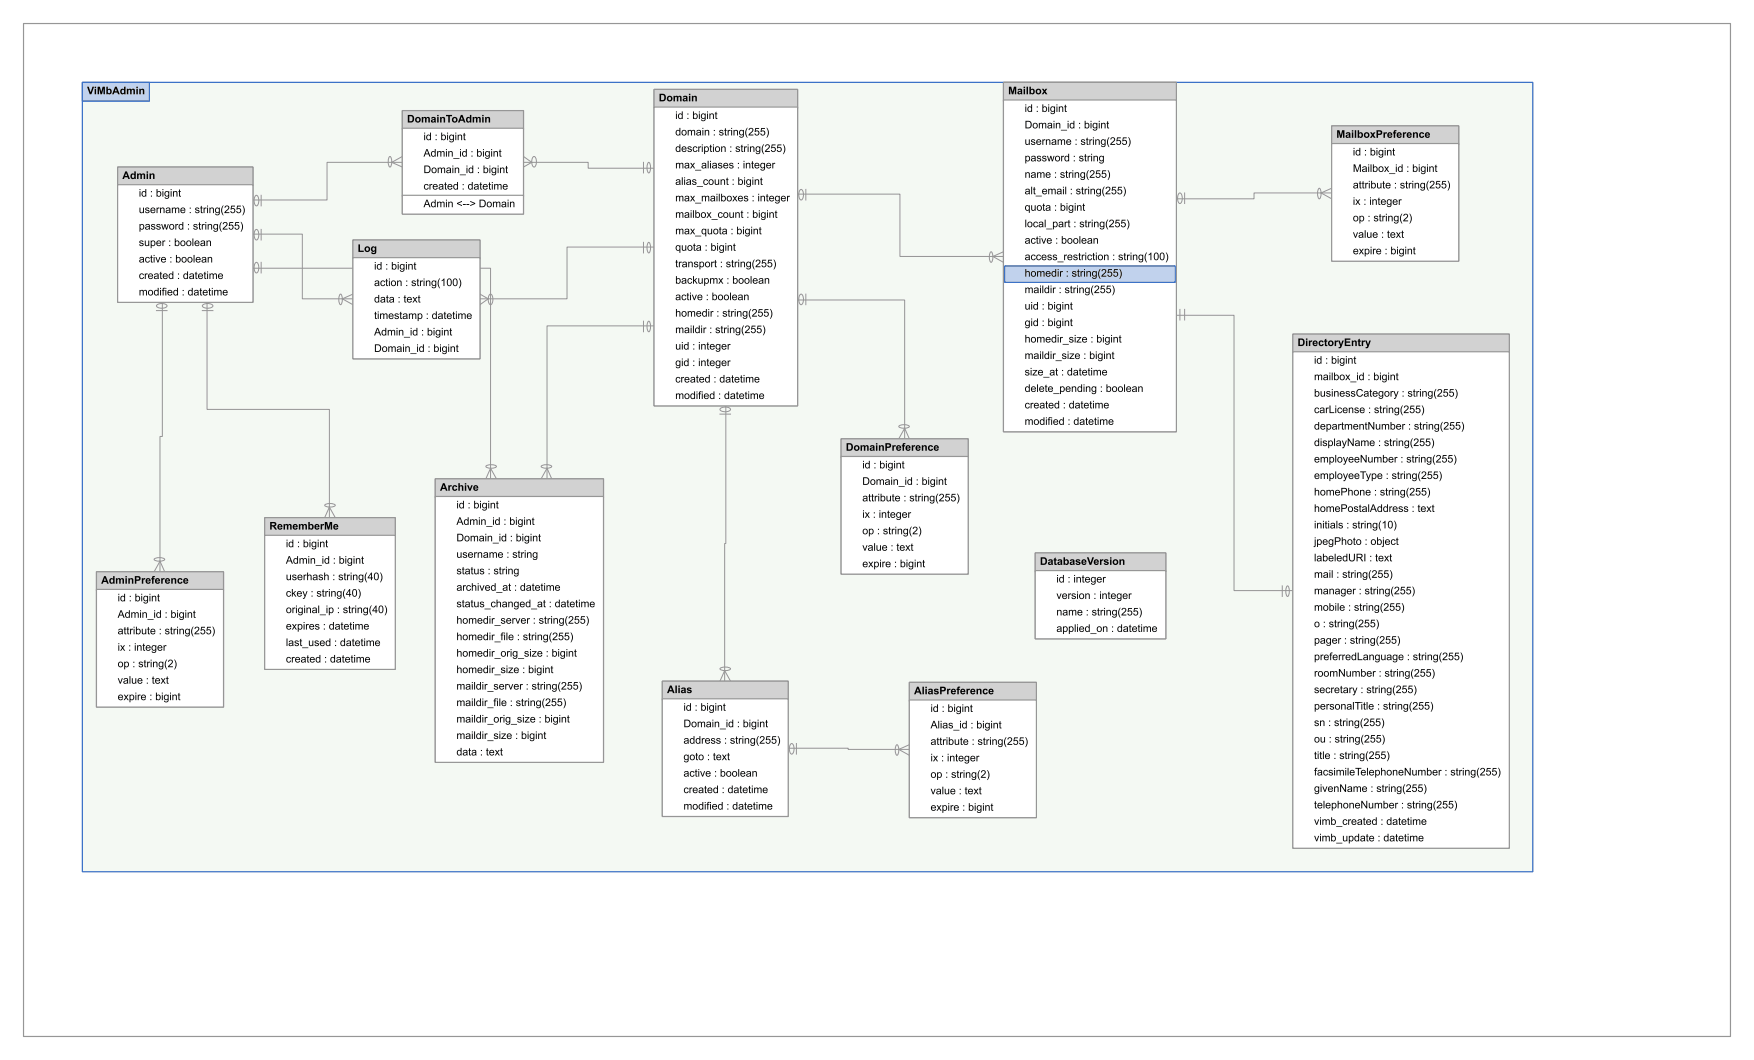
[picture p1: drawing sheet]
<svg xmlns="http://www.w3.org/2000/svg" width="526mm" height="318mm" viewBox="0 0 526 318" stroke-linecap="round" stroke-linejoin="round" font-family="sans-serif">
<path d="M7.1 7.1h511.8v303.7h-511.8z" fill="#fff" stroke="#969696" stroke-width=".35"/>
<path d="M24.7 24.7h435v236.7h-435z" fill="#f4f9f3" stroke="#316ac5" stroke-width=".35"/>
<path d="M24.7 24.7h20.1v5.6h-20.1z" fill="#c1d2ed" stroke="#316ac5" stroke-width=".35"/>
<path d="M26.1 26h.5l.6 1.7 .5-1.7h.5l-.8 2.3h-.5zM28.4 26h.4v.4h-.4zM28.4 26.6h.4v1.7h-.4zM29.3 26h.7l.4 1.5 .4-1.5h.7v2.3h-.5v-1.8l-.4 1.8h-.5l-.4-1.8v1.8h-.4zM31.9 26h.4v.8a.75 .75 0 0 1 1.2 .7 .75 .75 0 0 1-1.2 .5v.3h-.4zM32.4 27a.48 .48 0 0 0-.1 .7 .48 .48 0 0 0 .7 .1v-.8zM34.5 26h.5l.9 2.3h-.5l-.2-.5h-.9l-.2 .5h-.5zM34.7 26.5l-.3 .9h.7zM36.2 26.8l.5-.2 .5 .2v-.8h.4v2.3h-.4v-.3a.77 .77 0 0 1-1 .1 .77 .77 0 0 1-.1-1.1zM36.6 27a.47 .47 0 0 0-.1 .7 .47 .47 0 0 0 .6 .1v-.8zM38 26.6h.4v.3l.6-.3a.58 .58 0 0 0 .9 0l.5 .3 .1 1.4h-.5v-1.2a.28 .28 0 0 0-.3-.2 .28 .28 0 0 0-.2 .4v1h-.5l-.1-1.3a.37 .37 0 0 0-.4 .1 .37 .37 0 0 0 0 .4v.8h-.5zM40.9 26h.4v.4h-.4zM40.9 26.6h.4v1.7h-.4zM41.8 26.6h.4v.3a.59 .59 0 0 1 .7-.3 .59 .59 0 0 1 .4 .6v1.1h-.5v-1.2l-.2-.2-.4 .2v1.2h-.4z" fill-rule="evenodd" fill="#000"/>
<g fill="none" stroke="#969696" stroke-width=".3">
<path d="M76.7 58.6h.2a2.14 2.14 0 0 1 0 3.1 2.22 2.22 0 0 1-.2-3.1zM78.3 58.6v3.1M116.8 47l.1-.1a2.65 2.65 0 0 1 0 3.2 2.75 2.75 0 0 1-.1-3.1zM120.6 48.7h-22.5v11.3h-22.3M120.6 46.9l-3.1 1.8 3.1 1.4M157 48.7h19.4v1.7h19.7M157 46.9l2.5 1.8-2.5 1.4M159.9 47l.3-.1a2.14 2.14 0 0 1 0 3.2 2.22 2.22 0 0 1-.3-3.1zM193 48.7v3.2M194.4 48.8l.2-.1a2.65 2.65 0 0 1 0 3.2 2.75 2.75 0 0 1-.2-3.1zM239.2 58.2h30.7v18.7h31M240 56.9l.2-.1a2.14 2.14 0 0 1 0 3.2 2.22 2.22 0 0 1-.2-3.1z"/>
<path d="M241.7 56.8v3.2M353.6 57.9h.2a2.14 2.14 0 0 1 0 3.1 2.22 2.22 0 0 1-.2-3.1zM355.2 57.9v3.1M395.5 56.5l.1-.1a2.65 2.65 0 0 1 0 3.2 2.75 2.75 0 0 1-.1-3.1zM399.3 57.9h-23.2v1.7h-23.3M399.3 56.4l-3.1 1.5 3.1 1.7M75.8 70.2h14.9v19.4h15.1M76.7 68.9l.2-.1a2.14 2.14 0 0 1 0 3.2 2.22 2.22 0 0 1-.2-3.1zM76.7 78.8l.2-.1a2.14 2.14 0 0 1 0 3.1 2.22 2.22 0 0 1-.2-3zM78.3 68.8v3.2M78.3 78.7v3.1M193 72.7v3.1"/>
<path d="M194.4 72.8l.2-.1a2.65 2.65 0 0 1 0 3.1 2.75 2.75 0 0 1-.2-3zM196.1 74.1h-26.1v15.5h-26.1M297 75.6l.2-.1a2.65 2.65 0 0 1 0 3.2 2.75 2.75 0 0 1-.2-3.1zM300.9 75.5l-3.2 1.4 3.2 1.8M46.9 93.1h3.2M47 91.5a2.33 2.33 0 0 1 3.1 .2 2.14 2.14 0 0 1-3.2 0zM48.7 90.7v40.2h-.7v40.5M60.7 93.1h3.2M60.8 91.5a2.33 2.33 0 0 1 3.1 .2 2.14 2.14 0 0 1-3.2 0zM62.1 90.7v32.1h36.7v32.4M75.8 80.4h71.3v63.2M102 88.3l.1-.1a2.65 2.65 0 0 1 0 3.2 2.75 2.75 0 0 1-.1-3.1z"/>
<path d="M105.8 88.2l-3.1 1.4 3.1 1.8M143.9 88.2l2.5 1.4-2.5 1.8M146.9 88.3l.2-.1a2.14 2.14 0 0 1 0 3.2 2.22 2.22 0 0 1-.2-3.1zM193 96.3v3.2M194.4 96.4l.2-.1a2.65 2.65 0 0 1 0 3.2 2.75 2.75 0 0 1-.2-3.1zM196.1 97.7h-32.1v45.9M239.2 90h32.1v41.6M240 88.3l.2-.1a2.14 2.14 0 0 1 0 3.2 2.22 2.22 0 0 1-.2-3.1zM241.7 88.2v3.2M352.8 94.5h17.3v82.6h17.6M353.8 92.8v3.2M355.2 92.8v3.2"/>
<path d="M145.8 139.7a2.93 2.93 0 0 1 3.1 .2 2.65 2.65 0 0 1-3.2 0zM162.4 139.7a2.93 2.93 0 0 1 3.1 .2 2.65 2.65 0 0 1-3.2 0zM215.9 124.2h3.2M216 122.5a2.33 2.33 0 0 1 3.1 .3 2.14 2.14 0 0 1-3.2 0zM217.7 121.7v41.3h-.4v41.3M269.5 131.6l1.8-3.2 1.4 3.2M269.6 127.7a2.93 2.93 0 0 1 3.1 .2 2.65 2.65 0 0 1-3.2 0zM97.4 155.2l1.4-3.2 1.7 3.2M97.4 151.4a2.93 2.93 0 0 1 3.1 .1 2.65 2.65 0 0 1-3.1 0zM145.7 143.6l1.4-3.2 1.8 3.2M162.3 143.6l1.7-3.2 1.5 3.2M46.2 171.4l1.8-3.1 1.4 3.1"/>
<path d="M46.3 167.6a2.93 2.93 0 0 1 3.1 .1 2.65 2.65 0 0 1-3.2 0zM384.5 175.7v3.2M385.9 175.8l.2-.1a2.65 2.65 0 0 1 0 3.2 2.75 2.75 0 0 1-.2-3.1zM215.9 204.3l1.4-3.2 1.8 3.2M216 200.4a2.93 2.93 0 0 1 3.1 .2 2.65 2.65 0 0 1-3.2 0zM236.4 224.4h18v.3h18.3M237.2 223h.2a2.14 2.14 0 0 1 0 3.1 2.22 2.22 0 0 1-.2-3.1zM238.8 223v3.1M268.8 223.4l.2-.1a2.65 2.65 0 0 1 0 3.2 2.75 2.75 0 0 1-.2-3.1zM272.7 223.3l-3.2 1.4 3.2 1.8"/>
</g>
<path d="M387.7 100.2h64.9v154.2h-64.9z" fill="#fff" stroke="#969696" stroke-width=".35"/>
<path d="M387.7 100.2h64.9v5.6h-64.9z" fill="#d2d2d2" stroke="#969696" stroke-width=".35"/>
<path d="M389.3 101.5h.9a1.14 1.14 0 0 1 1 1.1 1.14 1.14 0 0 1-1 1.2h-.9zM389.8 101.9v1.5a.78 .78 0 0 0 1-.8 .78 .78 0 0 0-1-.7zM391.6 101.5h.5v.4h-.5zM391.6 102.1h.5v1.7h-.5zM392.5 102.1h.4v.3l.3-.3 .4 .1-.2 .3a.35 .35 0 0 0-.4 .1 .35 .35 0 0 0-.1 .4v.8h-.4zM393.8 102.3a.79 .79 0 0 1 1-.1 .79 .79 0 0 1 .4 .9h-1.1a.33 .33 0 0 0 .2 .4 .33 .33 0 0 0 .4-.3l.4 .1a.84 .84 0 0 1-1.2 .3 .84 .84 0 0 1-.1-1.3zM394.2 102.5l-.1 .3h.6l-.2-.4zM395.6 102.3a.79 .79 0 0 1 1.3 .3l-.4 .1-.2-.3a.46 .46 0 0 0-.5 .6 .46 .46 0 0 0 .7 .3l.5-.1a.84 .84 0 0 1-1.3 .5 .84 .84 0 0 1-.1-1.4zM397.3 101.8l.4-.3v.6h.3v.4h-.3v.8l.3 .1 .1 .3-.8-.1v-1.1h-.2zM398.2 102.9a.86 .86 0 0 1 1.7 0 .86 .86 0 0 1-1.7 0zM398.7 103a.46 .46 0 0 0 .9 0 .46 .46 0 0 0-.9 0zM400.2 102.1h.4v.3l.3-.3 .4 .1-.1 .3a.35 .35 0 0 0-.5 .1 .35 .35 0 0 0 0 .4v.8h-.5zM401.3 102.1h.5l.3 1.2 .4-1.2h.5l-.8 2-.3 .3h-.5v-.3h.3l.2-.3zM403.3 101.5h1.6v.4h-1.2v.5h1.2v.4h-1.2v.6h1.3v.4h-1.7zM405.4 102.1h.4v.3a.59 .59 0 0 1 .7-.3 .59 .59 0 0 1 .4 .6v1.1h-.5v-1.2l-.2-.2-.4 .2v1.2h-.4zM407.3 101.8l.5-.3v.6h.3v.4h-.3v.8l.3 .1v.3l-.7-.1-.1-1.1h-.2zM408.3 102.1h.5v.3l.2-.3 .4 .1-.1 .3a.35 .35 0 0 0-.5 .1 .35 .35 0 0 0 0 .4v.8h-.5zM409.4 102.1h.5l.4 1.2 .3-1.2h.5l-.8 2-.3 .3h-.5v-.3h.3l.2-.3z" fill-rule="evenodd" fill="#000"/>
<path d="M387.7 105.5h64.9v148.9h-64.9z" fill="#fff" stroke="#969696" stroke-width=".35"/>
<g fill="#000">
<path d="M394.3 112.4h.2v.2a.56 .56 0 0 1 1 0 .53 .53 0 0 1 .6-.3 .53 .53 0 0 1 .4 .6v1.1h-.3v-1a.34 .34 0 0 0-.2-.5 .34 .34 0 0 0-.5 .3v1.2h-.3v-1.1a.38 .38 0 0 0-.4-.3 .38 .38 0 0 0-.3 .5v.9h-.2zM397 112.5l.2-.1a.71 .71 0 0 1 .9 0 .71 .71 0 0 1 .1 .9l.1 .7-.3-.2a.57 .57 0 0 1-.9 .2 .57 .57 0 0 1 .1-.9l.8-.1a.42 .42 0 0 0-.4-.5 .42 .42 0 0 0-.5 .4l-.2-.1zM397.2 113.4a.38 .38 0 0 0 .4 .4 .38 .38 0 0 0 .2-.6zM398.7 111.7h.2v.3h-.2zM398.7 112.4h.2v1.6h-.2zM399.4 111.7h.2v2.3h-.2zM400.1 111.7h.2v.8a.75 .75 0 0 1 1.2 .7 .75 .75 0 0 1-1.2 .6v.2h-.2zM400.5 112.7l-.1 .1a.57 .57 0 0 0 0 .8 .57 .57 0 0 0 .8 0 .57 .57 0 0 0 0-.8l-.4-.3zM401.7 113.2a.85 .85 0 0 1 1.7 0 .85 .85 0 0 1-1.7 0zM402.2 112.7a.61 .61 0 0 0-.2 .9 .61 .61 0 0 0 .9 0 .61 .61 0 0 0-.1-.9l-.3-.2zM403.5 112.4h.3l.4 .5 .4-.5h.3l-.6 .7 .6 .9h-.3l-.4-.7-.5 .7h-.3l.6-.9zM404.9 114.4h1.9v.2h-1.9zM406.9 111.7h.3v.3h-.3zM406.9 112.4h.3v1.6h-.3zM407.7 112.6l.5-.3 .5 .2v-.8h.3v2.3h-.3v-.2a.79 .79 0 0 1-1.1-.2 .79 .79 0 0 1 .1-1zM408 112.7a.55 .55 0 0 0-.1 .8 .55 .55 0 0 0 .8 0 .56 .56 0 0 0 0-.7 .56 .56 0 0 0-.7-.1zM410.4 112.4h.3v.3h-.3zM410.4 113.7h.3v.3h-.3zM412.1 111.7h.2v.8a.75 .75 0 0 1 1.2 .7 .75 .75 0 0 1-1.2 .6v.2h-.2zM412.4 112.7v.1a.57 .57 0 0 0 0 .8 .57 .57 0 0 0 .8 0 .57 .57 0 0 0-.1-.8l-.3-.3zM413.8 111.7h.3v.3h-.3zM413.8 112.4h.3v1.6h-.3zM414.6 112.6l.3-.3 .7 .2v-.1h.3v1.4a.72 .72 0 0 1-.6 .8 .72 .72 0 0 1-.8-.5l.2 .1a.46 .46 0 0 0 .7 .2 .46 .46 0 0 0 .2-.6 .79 .79 0 0 1-1.1-.2 .79 .79 0 0 1 .1-1zM414.8 112.7a.58 .58 0 0 0-.1 .9 .58 .58 0 0 0 .9 0 .58 .58 0 0 0-.1-.9l-.4-.2zM416.3 111.7h.3v.3h-.3zM416.3 112.4h.3v1.6h-.3zM417 112.4h.2v.2a.59 .59 0 0 1 .7-.3 .59 .59 0 0 1 .4 .7v1h-.3v-1a.41 .41 0 0 0-.4-.5 .41 .41 0 0 0-.3 .6v.9h-.3zM418.8 111.9l.3-.1v.6h.3v.2h-.3v.9l.3 .5a.41 .41 0 0 1-.5 0 .41 .41 0 0 1-.1-.5v-.9h-.2z" fill-rule="evenodd"/>
<path d="M394.3 106.8h.2v.3h-.2zM394.3 107.4h.2v1.7h-.2zM395 107.6l.6-.2 .4 .2v-.8h.3v2.3h-.3v-.2a.79 .79 0 0 1-1-.2 .79 .79 0 0 1 0-1.1zM395.3 107.8a.55 .55 0 0 0-.1 .8 .55 .55 0 0 0 .8 0 .56 .56 0 0 0 0-.7 .56 .56 0 0 0-.7-.1zM397.7 107.4h.3v.3h-.3zM397.7 108.7h.3v.4h-.3zM399.4 106.8h.2v.8a.75 .75 0 0 1 1.2 .6 .75 .75 0 0 1-1.2 .7v.2h-.2zM399.8 107.8l-.1 .1a.57 .57 0 0 0 0 .8 .57 .57 0 0 0 .8 0 .57 .57 0 0 0 0-.8l-.4-.3zM401.1 106.8h.3v.3h-.3zM401.1 107.4h.3v1.7h-.3zM401.9 107.6l.3-.2 .7 .2v-.2h.3v1.4a.72 .72 0 0 1-.5 .9 .72 .72 0 0 1-.9-.5h.3a.46 .46 0 0 0 .6 .3 .46 .46 0 0 0 .2-.7 .79 .79 0 0 1-1.1-.1 .79 .79 0 0 1 .1-1.1zM402.1 107.8a.58 .58 0 0 0-.1 .8 .58 .58 0 0 0 .9 0 .58 .58 0 0 0-.1-.8l-.3-.2zM403.6 106.8h.3v.3h-.3zM403.6 107.4h.3v1.7h-.3zM404.3 107.4h.3v.2a.59 .59 0 0 1 .7-.2 .59 .59 0 0 1 .3 .6v1.1h-.2v-1a.41 .41 0 0 0-.5-.5 .41 .41 0 0 0-.3 .6v.9h-.3zM406.1 107l.3-.2v.6h.3v.2h-.3v1l.3 .5a.41 .41 0 0 1-.4-.1 .41 .41 0 0 1-.2-.4v-1h-.2z" fill-rule="evenodd"/>
<path d="M394.3 116.7h.2v.8a.75 .75 0 0 1 1.2 .6 .75 .75 0 0 1-1.2 .6v.2h-.2zM394.6 117.6v.2a.57 .57 0 0 0 0 .8 .57 .57 0 0 0 .8 0 .57 .57 0 0 0-.1-.8l-.3-.3zM396 117.3h.3v.9a.41 .41 0 0 0 .4 .5 .41 .41 0 0 0 .4-.5v-.9h.3v1.6h-.3v-.2a.58 .58 0 0 1-.7 .3 .58 .58 0 0 1-.4-.7zM397.8 117.4l.3-.1a.64 .64 0 0 1 .9 .4l-.3 .1a.32 .32 0 0 0-.4-.4 .32 .32 0 0 0-.2 .4l.1 .1a.62 .62 0 0 1 .8 .3 .62 .62 0 0 1-.3 .8 .62 .62 0 0 1-.8-.2l-.2-.4h.3a.37 .37 0 0 0 .4 .4 .37 .37 0 0 0 .3-.5l-.8-.3zM399.4 116.7h.3v.3h-.3zM399.4 117.3h.3v1.6h-.3zM400.1 117.3h.2v.2a.59 .59 0 0 1 .7-.2 .59 .59 0 0 1 .4 .6v1h-.3v-1a.41 .41 0 0 0-.4-.4 .41 .41 0 0 0-.3 .5v.9h-.3zM402 117.5a.77 .77 0 0 1 .9-.2 .77 .77 0 0 1 .4 .9h-1.3a.48 .48 0 0 0 .4 .5 .48 .48 0 0 0 .6-.3h.3a.83 .83 0 0 1-1.3 .4 .83 .83 0 0 1 0-1.3zM402.2 117.6l-.1 .4h.9l-.3-.5zM403.6 117.4l.3-.1a.64 .64 0 0 1 .9 .4l-.3 .1a.32 .32 0 0 0-.3-.4 .32 .32 0 0 0-.3 .4l.1 .1a.62 .62 0 0 1 .8 .3 .62 .62 0 0 1-.3 .8 .62 .62 0 0 1-.8-.2l-.2-.4h.3a.37 .37 0 0 0 .4 .4 .37 .37 0 0 0 .3-.5l-.8-.3zM405.2 117.4l.3-.1a.64 .64 0 0 1 .9 .4l-.3 .1a.32 .32 0 0 0-.4-.4 .32 .32 0 0 0-.2 .4l.1 .1a.62 .62 0 0 1 .8 .3 .62 .62 0 0 1-.3 .8 .62 .62 0 0 1-.8-.2l-.2-.4h.3a.37 .37 0 0 0 .4 .4 .37 .37 0 0 0 .3-.5l-.8-.3zM407.1 116.9a.99 .99 0 0 1 1.6 .4l-.3 .1a.8 .8 0 0 0-1.2-.3 .8 .8 0 0 0-.1 1.2 .68 .68 0 0 0 .7 .4 .68 .68 0 0 0 .6-.6l.3 .1a1.11 1.11 0 0 1-1.7 .5 1.11 1.11 0 0 1 .1-1.8zM409.1 117.5l.3-.2a.71 .71 0 0 1 .9 .1 .71 .71 0 0 1 .1 .8l.1 .7-.4-.2a.57 .57 0 0 1-.9 .3 .57 .57 0 0 1 .2-1l.7-.1a.42 .42 0 0 0-.3-.4 .42 .42 0 0 0-.5 .3h-.3zM409.4 118.3a.38 .38 0 0 0 .4 .5 .38 .38 0 0 0 .2-.7zM410.9 116.9l.3-.2v.6h.2v.2h-.2v1l.3 .4a.41 .41 0 0 1-.5 0 .41 .41 0 0 1-.1-.4v-1h-.2zM411.8 117.5a.77 .77 0 0 1 1-.2 .77 .77 0 0 1 .3 .9h-1.2a.48 .48 0 0 0 .4 .5 .48 .48 0 0 0 .5-.3h.3a.83 .83 0 0 1-1.2 .4 .83 .83 0 0 1-.1-1.3zM412.1 117.6l-.2 .4h.9l-.2-.5zM413.6 117.5l.3-.2 .7 .2v-.2h.2v1.4a.72 .72 0 0 1-.5 .9 .72 .72 0 0 1-.9-.5h.3a.46 .46 0 0 0 .6 .2 .46 .46 0 0 0 .2-.6 .79 .79 0 0 1-1-.1 .79 .79 0 0 1 .1-1.1zM413.8 117.6a.58 .58 0 0 0-.1 .9 .58 .58 0 0 0 .8 0 .58 .58 0 0 0-.1-.9l-.3-.1zM415.1 118.1a.85 .85 0 0 1 1.7 0 .85 .85 0 0 1-1.7 0zM415.6 117.6a.61 .61 0 0 0-.1 .9 .61 .61 0 0 0 .9 0 .61 .61 0 0 0-.1-.9l-.4-.1zM417 117.3h.3v.2l.5-.2v.3a.37 .37 0 0 0-.4 0 .37 .37 0 0 0-.1 .5v.8h-.3zM417.9 117.3h.3l.5 1.3 .4-1.3h.3l-.6 1.7a.57 .57 0 0 1-.8 .6v-.3h.3l.2-.4zM420.6 117.3h.3v.3h-.3zM420.6 118.6h.3v.3h-.3zM422.3 117.4l.3-.1a.64 .64 0 0 1 .9 .4l-.3 .1a.32 .32 0 0 0-.4-.4 .32 .32 0 0 0-.2 .4l.1 .1a.62 .62 0 0 1 .8 .3 .62 .62 0 0 1-.3 .8 .62 .62 0 0 1-.8-.2l-.2-.4h.3a.37 .37 0 0 0 .4 .4 .37 .37 0 0 0 .3-.5l-.8-.3zM423.9 116.9l.3-.2v.6h.3v.2h-.3v1l.3 .4a.41 .41 0 0 1-.4 0 .41 .41 0 0 1-.2-.4v-1h-.2zM424.8 117.3h.2v.2l.5-.2 .1 .3a.37 .37 0 0 0-.5 0 .37 .37 0 0 0-.1 .5v.8h-.2zM425.8 116.7h.3v.3h-.3zM425.8 117.3h.3v1.6h-.3zM426.5 117.3h.3v.2a.59 .59 0 0 1 .7-.2 .59 .59 0 0 1 .4 .6v1h-.3v-1a.41 .41 0 0 0-.5-.4 .41 .41 0 0 0-.3 .5v.9h-.3zM428.4 117.5l.3-.2 .7 .2v-.2h.2v1.4a.72 .72 0 0 1-.5 .9 .72 .72 0 0 1-.9-.5h.3a.46 .46 0 0 0 .6 .2 .46 .46 0 0 0 .2-.6 .79 .79 0 0 1-1-.1 .79 .79 0 0 1 .1-1.1zM428.6 117.6a.58 .58 0 0 0-.1 .9 .58 .58 0 0 0 .8 0 .58 .58 0 0 0-.1-.9l-.3-.1zM430.6 116.6h.2l-.4 .8a2.61 2.61 0 0 0 .4 2.2 2.01 2.01 0 0 1-.2-3zM431.3 116.8a.74 .74 0 0 1 1.1 .2 .74 .74 0 0 1-.4 1.1l-.6 .6h1.1v.2h-1.5l.4-.7a.84 .84 0 0 0 .5-1.3l-.9 .4zM433.1 116.7h1.1v.3h-.9l-.1 .6a.75 .75 0 0 1 1 .3 .75 .75 0 0 1-.5 1.1 .75 .75 0 0 1-.9-.7h.3a.5 .5 0 0 0 .7 .2 .5 .5 0 0 0 .1-.7 .5 .5 0 0 0-.8 .1h-.3zM434.8 116.7h1.1v.3h-.9l-.1 .6a.75 .75 0 0 1 1.1 .3 .75 .75 0 0 1-.5 1.1 .75 .75 0 0 1-1-.7h.3a.5 .5 0 0 0 .8 .2 .5 .5 0 0 0 0-.7 .5 .5 0 0 0-.7 .1h-.3zM436.4 116.6a1.85 1.85 0 0 1 0 3 2.63 2.63 0 0 0 0-3z" fill-rule="evenodd"/>
<path d="M394.3 127.4l.6-.3 .4 .3v-.9h.3v2.3h-.3v-.2a.79 .79 0 0 1-1-.2 .79 .79 0 0 1 0-1zM394.6 127.5a.55 .55 0 0 0-.1 .8 .55 .55 0 0 0 .8 .1 .56 .56 0 0 0 0-.8 .56 .56 0 0 0-.7-.1zM396.1 127.4a.77 .77 0 0 1 1-.2 .77 .77 0 0 1 .3 .9h-1.2a.48 .48 0 0 0 .4 .5 .48 .48 0 0 0 .6-.3h.2a.83 .83 0 0 1-1.2 .4 .83 .83 0 0 1-.1-1.3zM396.4 127.5l-.2 .3h1l-.3-.4zM397.8 127.2h.2v.2a.75 .75 0 0 1 1.2 .6 .75 .75 0 0 1-1.1 .6v.8h-.3zM398.2 127.5a.54 .54 0 0 0-.1 .8 .54 .54 0 0 0 .8 0 .55 .55 0 0 0 0-.7 .55 .55 0 0 0-.7-.1zM399.6 127.4l.3-.2a.71 .71 0 0 1 .8 .1 .71 .71 0 0 1 .2 .8l.1 .7-.4-.2a.57 .57 0 0 1-.9 .2 .57 .57 0 0 1 .2-.9l.7-.1a.42 .42 0 0 0-.4-.5 .42 .42 0 0 0-.4 .4l-.3-.1zM399.8 128.2a.38 .38 0 0 0 .5 .4 .38 .38 0 0 0 .2-.6zM401.3 127.2h.3v.2l.5-.2v.3a.37 .37 0 0 0-.4 0 .37 .37 0 0 0-.1 .5v.8h-.3zM402.4 126.8l.3-.2v.6h.3v.2h-.3v.9l.3 .5a.41 .41 0 0 1-.4 0 .41 .41 0 0 1-.2-.5v-.9h-.2zM403.3 127.2h.2v.2a.56 .56 0 0 1 1 0 .53 .53 0 0 1 .6-.3 .53 .53 0 0 1 .4 .6v1.1h-.3v-1a.34 .34 0 0 0-.3-.4 .34 .34 0 0 0-.4 .2v1.2h-.3v-1.1a.38 .38 0 0 0-.5-.3 .38 .38 0 0 0-.2 .6v.8h-.2zM406 127.4a.77 .77 0 0 1 .9-.2 .77 .77 0 0 1 .4 .9h-1.2a.48 .48 0 0 0 .4 .5 .48 .48 0 0 0 .5-.3h.3a.83 .83 0 0 1-1.3 .4 .83 .83 0 0 1 0-1.3zM406.2 127.5l-.1 .3h.9l-.2-.4zM407.7 127.2h.2v.2a.59 .59 0 0 1 .7-.3 .59 .59 0 0 1 .4 .7v1h-.3v-1a.41 .41 0 0 0-.4-.4 .41 .41 0 0 0-.4 .5v.9h-.2zM409.5 126.8l.2-.2v.6h.3v.2h-.3v.9l.4 .5a.41 .41 0 0 1-.5 0 .41 .41 0 0 1-.1-.5v-.9h-.2zM410.3 126.5h.3l1.2 1.8v-1.8h.3v2.3h-.3l-1.2-1.8v1.8h-.3zM412.6 127.2h.3v.9a.41 .41 0 0 0 .4 .5 .41 .41 0 0 0 .3-.6v-.8h.3v1.6h-.2v-.2a.58 .58 0 0 1-.7 .2 .58 .58 0 0 1-.4-.6zM414.4 127.2h.2v.2a.56 .56 0 0 1 1 0 .53 .53 0 0 1 .6-.3 .53 .53 0 0 1 .4 .6v1.1h-.3v-1a.34 .34 0 0 0-.3-.4 .34 .34 0 0 0-.4 .2v1.2h-.3v-1.1a.38 .38 0 0 0-.5-.3 .38 .38 0 0 0-.2 .6v.8h-.2zM417 126.5h.3v.9a.75 .75 0 0 1 1.1 .6 .75 .75 0 0 1-1.1 .6v.2h-.3zM417.4 127.5l-.1 .1a.57 .57 0 0 0 0 .9 .57 .57 0 0 0 .8-.1 .57 .57 0 0 0 0-.8l-.4-.2zM418.9 127.4a.77 .77 0 0 1 .9-.2 .77 .77 0 0 1 .4 .9h-1.2a.48 .48 0 0 0 .3 .5 .48 .48 0 0 0 .6-.3h.3a.83 .83 0 0 1-1.3 .4 .83 .83 0 0 1 0-1.3zM419.1 127.5l-.1 .3h.9l-.3-.4zM420.5 127.2h.3v.2l.5-.2v.3a.37 .37 0 0 0-.4 0 .37 .37 0 0 0-.1 .5v.8h-.3zM422.5 127.2h.4v.3h-.4zM422.5 128.5h.4v.3h-.4zM424.3 127.3l.2-.1a.64 .64 0 0 1 .9 .4h-.3a.32 .32 0 0 0-.3-.3 .32 .32 0 0 0-.3 .4l.1 .1a.62 .62 0 0 1 .8 .3 .62 .62 0 0 1-.3 .8 .62 .62 0 0 1-.8-.2l-.2-.4h.3a.37 .37 0 0 0 .4 .4 .37 .37 0 0 0 .3-.5l-.8-.3zM425.9 126.8l.2-.2v.6h.3v.2h-.3v.9l.4 .5a.41 .41 0 0 1-.5 0 .41 .41 0 0 1-.1-.5v-.9h-.2zM426.7 127.2h.2v.2l.5-.2 .1 .3a.37 .37 0 0 0-.5 0 .37 .37 0 0 0 0 .5v.8h-.3zM427.7 126.5h.3v.4h-.3zM427.7 127.2h.3v1.6h-.3zM428.4 127.2h.3v.2a.59 .59 0 0 1 .7-.3 .59 .59 0 0 1 .4 .7v1h-.3v-1a.41 .41 0 0 0-.5-.4 .41 .41 0 0 0-.3 .5v.9h-.3zM430.3 127.4l.3-.2 .7 .2v-.2h.3v1.4a.72 .72 0 0 1-.6 .9 .72 .72 0 0 1-.8-.6l.2 .1a.46 .46 0 0 0 .6 .2 .46 .46 0 0 0 .3-.6 .79 .79 0 0 1-1.1-.1 .79 .79 0 0 1 .1-1.1zM430.5 127.5a.58 .58 0 0 0-.1 .9 .58 .58 0 0 0 .9 0 .58 .58 0 0 0-.1-.9l-.4-.1zM432.5 126.5h.2l-.4 .8a2.61 2.61 0 0 0 .4 2.2 2.01 2.01 0 0 1-.2-3zM433.2 126.7a.74 .74 0 0 1 1.1 .2 .74 .74 0 0 1-.4 1.1l-.6 .5h1.1v.3h-1.5l.4-.7a.84 .84 0 0 0 .6-1.3l-.9 .4zM435 126.6h1.1v.2h-.9l-.1 .6a.75 .75 0 0 1 1.1 .4 .75 .75 0 0 1-.5 1 .75 .75 0 0 1-1-.6h.3a.5 .5 0 0 0 .8 .2 .5 .5 0 0 0 0-.8 .5 .5 0 0 0-.8 .2l-.2-.1zM436.7 126.6h1.2v.2h-.9l-.2 .6a.75 .75 0 0 1 1.1 .4 .75 .75 0 0 1-.5 1 .75 .75 0 0 1-.9-.6h.3a.5 .5 0 0 0 .7 .2 .5 .5 0 0 0 0-.8 .5 .5 0 0 0-.7 .2l-.3-.1zM438.3 126.5a1.85 1.85 0 0 1 0 3 2.63 2.63 0 0 0 0-3z" fill-rule="evenodd"/>
<path d="M394.3 132.3l.6-.2 .4 .2v-.8h.3v2.3h-.3v-.3a.79 .79 0 0 1-1-.1 .79 .79 0 0 1 0-1.1zM394.6 132.5a.55 .55 0 0 0-.1 .7 .55 .55 0 0 0 .8 .1 .56 .56 0 0 0 0-.7 .56 .56 0 0 0-.7-.1zM396 131.5h.3v.3h-.3zM396 132.1h.3v1.7h-.3zM396.8 132.3l.2-.2a.64 .64 0 0 1 .9 .4l-.3 .1a.32 .32 0 0 0-.3-.4 .32 .32 0 0 0-.3 .4l.2 .1a.62 .62 0 0 1 .7 .4 .62 .62 0 0 1-.3 .8 .62 .62 0 0 1-.8-.2l-.2-.4 .3-.1a.37 .37 0 0 0 .4 .4 .37 .37 0 0 0 .3-.5l-.8-.2zM398.3 132.1h.3v.2a.75 .75 0 0 1 1.1 .6 .75 .75 0 0 1-1.1 .7v.8h-.3zM398.7 132.5a.54 .54 0 0 0-.1 .8 .54 .54 0 0 0 .8 0 .55 .55 0 0 0 0-.7 .55 .55 0 0 0-.7-.1zM400.1 131.5h.3v2.3h-.3zM400.9 132.3l.2-.2a.71 .71 0 0 1 .9 .1 .71 .71 0 0 1 .1 .9l.1 .7-.3-.3a.57 .57 0 0 1-1 .3 .57 .57 0 0 1 .2-1l.7-.1a.42 .42 0 0 0-.3-.4 .42 .42 0 0 0-.5 .3h-.3zM401.1 133.1a.38 .38 0 0 0 .4 .5 .38 .38 0 0 0 .2-.6zM402.4 132.1h.3l.4 1.3 .5-1.3h.3l-.6 1.7a.57 .57 0 0 1-.8 .6v-.3h.3l.2-.3zM404.2 131.5h.3l1.2 1.8v-1.8h.3v2.3h-.4l-1.2-1.8v1.8h-.2zM406.5 132.3l.2-.2a.71 .71 0 0 1 .9 .1 .71 .71 0 0 1 .1 .9l.1 .7-.3-.3a.57 .57 0 0 1-.9 .3 .57 .57 0 0 1 .1-1l.8-.1a.42 .42 0 0 0-.4-.4 .42 .42 0 0 0-.5 .3h-.2zM406.7 133.1a.38 .38 0 0 0 .5 .5 .38 .38 0 0 0 .1-.6zM408.2 132.1h.2v.2a.56 .56 0 0 1 1 .1 .53 .53 0 0 1 .6-.3 .53 .53 0 0 1 .4 .5v1.2h-.3v-1.1a.34 .34 0 0 0-.2-.4 .34 .34 0 0 0-.4 .3l-.1 1.2h-.2v-1.1a.38 .38 0 0 0-.5-.4 .38 .38 0 0 0-.2 .6v.9h-.3zM410.9 132.3a.77 .77 0 0 1 1-.1 .77 .77 0 0 1 .3 .8h-1.2a.48 .48 0 0 0 .4 .5 .48 .48 0 0 0 .5-.3l.3 .1a.83 .83 0 0 1-1.2 .3 .83 .83 0 0 1-.1-1.3zM411.2 132.4l-.2 .4h1l-.3-.5zM413.5 132.1h.4v.3h-.4zM413.5 133.4h.4v.4h-.4zM415.3 132.3l.2-.2a.64 .64 0 0 1 .9 .4l-.2 .1a.32 .32 0 0 0-.4-.4 .32 .32 0 0 0-.3 .4l.2 .1a.62 .62 0 0 1 .7 .4 .62 .62 0 0 1-.2 .8 .62 .62 0 0 1-.9-.2l-.2-.4 .3-.1a.37 .37 0 0 0 .4 .4 .37 .37 0 0 0 .3-.5l-.8-.2zM416.9 131.7l.2-.2v.6h.3v.2h-.3v1l.4 .4a.41 .41 0 0 1-.5 0 .41 .41 0 0 1-.1-.4v-1h-.2zM417.7 132.1h.2v.3l.5-.3 .1 .3a.37 .37 0 0 0-.4 .1 .37 .37 0 0 0-.1 .4v.9h-.3zM418.8 131.5h.2v.3h-.2zM418.8 132.1h.2v1.7h-.2zM419.5 132.1h.2v.2a.59 .59 0 0 1 .7-.2 .59 .59 0 0 1 .4 .6v1.1h-.3v-1a.41 .41 0 0 0-.4-.5 .41 .41 0 0 0-.4 .6v.9h-.2zM421.3 132.3l.3-.2 .7 .2v-.2h.3v1.4a.72 .72 0 0 1-.6 .9 .72 .72 0 0 1-.8-.5h.2a.46 .46 0 0 0 .6 .2 .46 .46 0 0 0 .3-.6 .79 .79 0 0 1-1.1-.1 .79 .79 0 0 1 .1-1.1zM421.5 132.5a.58 .58 0 0 0-.1 .8 .58 .58 0 0 0 .9 0 .58 .58 0 0 0-.1-.8l-.4-.2zM423.5 131.4h.2l-.3 .8a2.61 2.61 0 0 0 .3 2.2 2.01 2.01 0 0 1-.2-3zM424.2 131.6a.74 .74 0 0 1 1.1 .2 .74 .74 0 0 1-.4 1.1l-.6 .6h1.1v.3h-1.5l.5-.8a.84 .84 0 0 0 .5-1.3l-.9 .4zM426 131.5h1.1v.3h-.9l-.1 .6a.75 .75 0 0 1 1.1 .4 .75 .75 0 0 1-.5 1 .75 .75 0 0 1-1-.6l.3-.1a.5 .5 0 0 0 .8 .2 .5 .5 0 0 0 0-.7 .5 .5 0 0 0-.8 .1h-.2zM427.8 131.5h1.1v.3h-.9l-.1 .6a.75 .75 0 0 1 1 .4 .75 .75 0 0 1-.5 1 .75 .75 0 0 1-.9-.6l.3-.1a.5 .5 0 0 0 .7 .2 .5 .5 0 0 0 .1-.7 .5 .5 0 0 0-.8 .1h-.3zM429.3 131.4a1.85 1.85 0 0 1 0 3 2.63 2.63 0 0 0 0-3z" fill-rule="evenodd"/>
<path d="M394.4 122.4a.7 .7 0 0 1 1.2 .3l-.3 .1a.57 .57 0 0 0-1 .2 .57 .57 0 0 0 .8 .7l.2-.4h.3a.8 .8 0 0 1-1.2 .4 .8 .8 0 0 1 0-1.3zM395.9 122.4l.3-.2a.71 .71 0 0 1 .8 .1 .71 .71 0 0 1 .2 .9l.1 .7-.4-.2a.57 .57 0 0 1-.9 .2 .57 .57 0 0 1 .2-.9l.7-.2a.42 .42 0 0 0-.4-.4 .42 .42 0 0 0-.4 .3h-.3zM396.1 123.2a.38 .38 0 0 0 .5 .5 .38 .38 0 0 0 .2-.6zM397.6 122.2h.3v.3l.5-.3v.3a.37 .37 0 0 0-.4 .1 .37 .37 0 0 0-.1 .4v.9h-.3zM398.7 121.6h.3v2h1.1v.3h-1.4zM400.4 121.6h.3v.3h-.3zM400.4 122.2h.3v1.7h-.3zM401.2 122.4a.7 .7 0 0 1 1.3 .3l-.3 .1a.57 .57 0 0 0-1 .2 .57 .57 0 0 0 .7 .7l.3-.4h.3a.8 .8 0 0 1-1.3 .4 .8 .8 0 0 1 0-1.3zM402.8 122.4a.77 .77 0 0 1 1-.1 .77 .77 0 0 1 .3 .8h-1.2a.48 .48 0 0 0 .4 .6 .48 .48 0 0 0 .5-.4l.3 .1a.83 .83 0 0 1-1.2 .3 .83 .83 0 0 1-.1-1.3zM403.1 122.5l-.2 .4h.9l-.2-.4zM404.5 122.2h.2v.3a.59 .59 0 0 1 .7-.3 .59 .59 0 0 1 .4 .7v1h-.3v-1a.41 .41 0 0 0-.4-.5 .41 .41 0 0 0-.3 .6v.9h-.3zM406.3 122.4l.2-.2a.64 .64 0 0 1 .9 .5h-.2a.32 .32 0 0 0-.4-.3 .32 .32 0 0 0-.3 .4h.2a.62 .62 0 0 1 .7 .4 .62 .62 0 0 1-.2 .8 .62 .62 0 0 1-.9-.2l-.2-.4 .3-.1a.37 .37 0 0 0 .4 .4 .37 .37 0 0 0 .3-.4l-.8-.3zM408 122.4a.77 .77 0 0 1 .9-.1 .77 .77 0 0 1 .4 .8h-1.3a.48 .48 0 0 0 .4 .6 .48 .48 0 0 0 .6-.4l.2 .1a.83 .83 0 0 1-1.2 .3 .83 .83 0 0 1 0-1.3zM408.2 122.5l-.2 .4h1l-.3-.4zM410.6 122.2h.3v.3h-.3zM410.6 123.6h.3v.3h-.3zM412.3 122.4l.2-.2a.64 .64 0 0 1 .9 .5h-.2a.32 .32 0 0 0-.4-.3 .32 .32 0 0 0-.3 .4h.2a.62 .62 0 0 1 .7 .4 .62 .62 0 0 1-.2 .8 .62 .62 0 0 1-.9-.2l-.2-.4 .3-.1a.37 .37 0 0 0 .4 .4 .37 .37 0 0 0 .3-.4l-.8-.3zM413.9 121.8l.3-.1v.5h.2v.2h-.2v1l.3 .5a.41 .41 0 0 1-.5-.1 .41 .41 0 0 1-.1-.4v-1h-.2zM414.7 122.2h.3v.3l.5-.3v.3a.37 .37 0 0 0-.4 .1 .37 .37 0 0 0-.1 .4v.9h-.3zM415.8 121.6h.2v.3h-.2zM415.8 122.2h.2v1.7h-.2zM416.5 122.2h.2v.3a.59 .59 0 0 1 .7-.3 .59 .59 0 0 1 .4 .7v1h-.3v-1a.41 .41 0 0 0-.4-.5 .41 .41 0 0 0-.4 .6v.9h-.2zM418.3 122.4l.3-.2 .7 .2v-.2h.3v1.5a.72 .72 0 0 1-.5 .8 .72 .72 0 0 1-.9-.5l.2 .1a.46 .46 0 0 0 .7 .2 .46 .46 0 0 0 .2-.6 .79 .79 0 0 1-1.1-.2 .79 .79 0 0 1 .1-1.1zM418.5 122.6a.58 .58 0 0 0-.1 .8 .58 .58 0 0 0 .9 0 .58 .58 0 0 0-.1-.8l-.3-.2zM420.5 121.6h.2l-.3 .7a2.61 2.61 0 0 0 .3 2.2 2.01 2.01 0 0 1-.2-2.9zM421.2 121.8a.74 .74 0 0 1 1.2 .1 .74 .74 0 0 1-.5 1.1l-.6 .6h1.1v.3h-1.5l.5-.7a.84 .84 0 0 0 .5-1.3l-.9 .3zM423 121.6h1.1v.3h-.9l-.1 .6a.75 .75 0 0 1 1.1 .4 .75 .75 0 0 1-.5 1 .75 .75 0 0 1-1-.6h.3a.5 .5 0 0 0 .8 .2 .5 .5 0 0 0 0-.8 .5 .5 0 0 0-.8 .1h-.2zM424.8 121.6h1.1v.3h-.9l-.1 .6a.75 .75 0 0 1 1 .4 .75 .75 0 0 1-.5 1 .75 .75 0 0 1-.9-.6h.3a.5 .5 0 0 0 .7 .2 .5 .5 0 0 0 .1-.8 .5 .5 0 0 0-.8 .1h-.3zM426.3 121.6a1.85 1.85 0 0 1 0 2.9 2.63 2.63 0 0 0 0-2.9z" fill-rule="evenodd"/>
<path d="M394.4 137.2a.77 .77 0 0 1 .9-.1 .77 .77 0 0 1 .4 .8h-1.2a.48 .48 0 0 0 .3 .6 .48 .48 0 0 0 .6-.3h.3a.83 .83 0 0 1-1.3 .4 .83 .83 0 0 1 0-1.4zM394.6 137.4l-.1 .3h.9l-.3-.4zM396 137h.3v.3a.56 .56 0 0 1 .9 0 .53 .53 0 0 1 .7-.3 .53 .53 0 0 1 .4 .6v1.1h-.3v-1a.34 .34 0 0 0-.3-.5 .34 .34 0 0 0-.4 .3v1.2h-.3v-1.1a.38 .38 0 0 0-.5-.3 .38 .38 0 0 0-.2 .5v.9h-.3zM398.7 137h.2v.3a.75 .75 0 0 1 1.2 .6 .75 .75 0 0 1-1.2 .6v.8h-.2zM399.1 137.4a.54 .54 0 0 0-.2 .8 .54 .54 0 0 0 .9 0 .55 .55 0 0 0 0-.7 .55 .55 0 0 0-.7-.1zM400.4 136.4h.3v2.3h-.3zM401 137.9a.85 .85 0 0 1 1.7 0 .85 .85 0 0 1-1.7 0zM401.5 137.4a.61 .61 0 0 0-.2 .9 .61 .61 0 0 0 .9 0 .61 .61 0 0 0-.1-.9l-.3-.2zM402.7 137h.3l.5 1.4 .5-1.4h.2l-.6 1.7a.57 .57 0 0 1-.7 .6v-.2h.3l.2-.4zM404.6 137.2a.77 .77 0 0 1 .9-.1 .77 .77 0 0 1 .4 .8h-1.2a.48 .48 0 0 0 .3 .6 .48 .48 0 0 0 .6-.3h.3a.83 .83 0 0 1-1.3 .4 .83 .83 0 0 1 0-1.4zM404.8 137.4l-.1 .3h.9l-.2-.4zM406.4 137.2a.77 .77 0 0 1 .9-.1 .77 .77 0 0 1 .4 .8h-1.3a.48 .48 0 0 0 .4 .6 .48 .48 0 0 0 .6-.3h.3a.83 .83 0 0 1-1.3 .4 .83 .83 0 0 1 0-1.4zM406.6 137.4l-.1 .3h.9l-.3-.4zM408 136.4h.4l1.1 1.8v-1.8h.3v2.3h-.3l-1.2-1.8v1.8h-.3zM410.3 137h.3v1a.41 .41 0 0 0 .4 .5 .41 .41 0 0 0 .3-.6v-.9h.3v1.7h-.2v-.3a.58 .58 0 0 1-.7 .3 .58 .58 0 0 1-.4-.6zM412.1 137h.2v.3a.56 .56 0 0 1 1 0 .53 .53 0 0 1 .6-.3 .53 .53 0 0 1 .4 .6v1.1h-.3v-1a.34 .34 0 0 0-.2-.5 .34 .34 0 0 0-.5 .3v1.2h-.3v-1.1a.38 .38 0 0 0-.4-.3 .38 .38 0 0 0-.3 .5v.9h-.2zM414.7 136.4h.3v.8a.75 .75 0 0 1 1.1 .7 .75 .75 0 0 1-1.1 .6v.2h-.3zM415.1 137.4l-.1 .1a.57 .57 0 0 0 0 .8 .57 .57 0 0 0 .8 0 .57 .57 0 0 0 0-.8l-.4-.3zM416.6 137.2a.77 .77 0 0 1 .9-.1 .77 .77 0 0 1 .4 .8h-1.2a.48 .48 0 0 0 .3 .6 .48 .48 0 0 0 .6-.3h.3a.83 .83 0 0 1-1.3 .4 .83 .83 0 0 1 0-1.4zM416.8 137.4l-.1 .3h.9l-.3-.4zM418.2 137h.3v.3l.5-.3v.4a.37 .37 0 0 0-.4 0 .37 .37 0 0 0-.1 .4v.9h-.3zM420.2 137h.4v.4h-.4zM420.2 138.4h.4v.3h-.4zM422 137.2l.2-.2a.64 .64 0 0 1 .9 .5h-.3a.32 .32 0 0 0-.3-.3 .32 .32 0 0 0-.3 .4h.2a.62 .62 0 0 1 .7 .4 .62 .62 0 0 1-.3 .8 .62 .62 0 0 1-.8-.2l-.2-.4h.3a.37 .37 0 0 0 .4 .4 .37 .37 0 0 0 .3-.5l-.8-.3zM423.6 136.6l.2-.1v.5h.3v.3h-.3v.9l.4 .5a.41 .41 0 0 1-.5 0 .41 .41 0 0 1-.1-.5v-.9h-.2zM424.4 137h.2v.3l.5-.3 .1 .4a.37 .37 0 0 0-.4 0 .37 .37 0 0 0-.1 .4v.9h-.3zM425.5 136.4h.2v.3h-.2zM425.5 137h.2v1.7h-.2zM426.1 137h.3v.3a.59 .59 0 0 1 .7-.3 .59 .59 0 0 1 .4 .7v1h-.3v-1a.41 .41 0 0 0-.4-.5 .41 .41 0 0 0-.4 .6v.9h-.3zM428 137.2l.3-.2 .7 .2v-.2h.3v1.5a.72 .72 0 0 1-.6 .8 .72 .72 0 0 1-.8-.5l.2 .1a.46 .46 0 0 0 .6 .2 .46 .46 0 0 0 .3-.6 .79 .79 0 0 1-1.1-.2 .79 .79 0 0 1 .1-1.1zM428.2 137.4a.58 .58 0 0 0-.1 .9 .58 .58 0 0 0 .9 0 .58 .58 0 0 0-.1-.9l-.4-.2zM430.2 136.4h.2l-.3 .7a2.61 2.61 0 0 0 .3 2.3 2.01 2.01 0 0 1-.2-3zM430.9 136.6a.74 .74 0 0 1 1.1 .1 .74 .74 0 0 1-.4 1.1l-.6 .6h1.1v.3h-1.5l.5-.7a.84 .84 0 0 0 .5-1.3l-.9 .4zM432.7 136.4h1.1v.3h-.9l-.1 .6a.75 .75 0 0 1 1.1 .4 .75 .75 0 0 1-.5 1 .75 .75 0 0 1-1-.6h.3a.5 .5 0 0 0 .8 .2 .5 .5 0 0 0 0-.8 .5 .5 0 0 0-.8 .2l-.2-.1zM434.5 136.4h1.1v.3h-.9l-.1 .6a.75 .75 0 0 1 1 .4 .75 .75 0 0 1-.5 1 .75 .75 0 0 1-.9-.6h.3a.5 .5 0 0 0 .7 .2 .5 .5 0 0 0 .1-.8 .5 .5 0 0 0-.8 .2l-.3-.1zM436 136.4a1.85 1.85 0 0 1 0 3 2.63 2.63 0 0 0 0-3z" fill-rule="evenodd"/>
<path d="M394.3 146.3h.2v.8a.59 .59 0 0 1 .7-.2 .59 .59 0 0 1 .4 .6v1.1h-.3v-1.1a.4 .4 0 0 0-.5-.4 .4 .4 0 0 0-.3 .6v.9h-.2zM395.9 147.7a.85 .85 0 0 1 1.7 0 .85 .85 0 0 1-1.7 0zM396.3 147.3a.61 .61 0 0 0-.1 .9 .61 .61 0 0 0 .9 0 .61 .61 0 0 0-.1-.9l-.3-.2zM397.8 146.9h.2v.3a.56 .56 0 0 1 1 0 .53 .53 0 0 1 .6-.3 .53 .53 0 0 1 .4 .5v1.2h-.3v-1.1a.34 .34 0 0 0-.2-.4 .34 .34 0 0 0-.4 .3l-.1 1.2h-.2v-1.1a.38 .38 0 0 0-.5-.3 .38 .38 0 0 0-.2 .5v.9h-.3zM400.6 147.1a.77 .77 0 0 1 .9-.1 .77 .77 0 0 1 .4 .8h-1.3a.48 .48 0 0 0 .4 .6 .48 .48 0 0 0 .6-.4l.2 .1a.83 .83 0 0 1-1.2 .3 .83 .83 0 0 1 0-1.3zM400.8 147.2l-.2 .4h1l-.3-.4zM402.2 146.3h.9a.7 .7 0 0 1 .9 .7 .7 .7 0 0 1-.9 .6h-.6v1h-.3zM402.5 146.6v.8h.6a.42 .42 0 0 0 .6-.4 .42 .42 0 0 0-.6-.4zM404.3 146.3h.3v.8a.59 .59 0 0 1 .7-.2 .59 .59 0 0 1 .4 .6v1.1h-.3v-1.1a.4 .4 0 0 0-.5-.4 .4 .4 0 0 0-.3 .6v.9h-.3zM406 147.7a.82 .82 0 0 1 1.6 0 .82 .82 0 0 1-1.6 0zM406.4 147.3a.61 .61 0 0 0-.1 .9 .61 .61 0 0 0 .9 0 .61 .61 0 0 0-.1-.9l-.4-.2zM407.8 146.9h.3v.3a.59 .59 0 0 1 .7-.3 .59 .59 0 0 1 .4 .7v1h-.3v-1a.41 .41 0 0 0-.5-.5 .41 .41 0 0 0-.3 .6v.9h-.3zM409.7 147.1a.77 .77 0 0 1 .9-.1 .77 .77 0 0 1 .4 .8h-1.2a.48 .48 0 0 0 .4 .6 .48 .48 0 0 0 .5-.4l.3 .1a.83 .83 0 0 1-1.3 .3 .83 .83 0 0 1 0-1.3zM410 147.2l-.2 .4h.9l-.2-.4zM412.3 146.9h.3v.3h-.3zM412.3 148.3h.3v.3h-.3zM414.1 147.1l.2-.2a.64 .64 0 0 1 .9 .4l-.3 .1a.32 .32 0 0 0-.3-.3 .32 .32 0 0 0-.3 .4h.1a.62 .62 0 0 1 .8 .4 .62 .62 0 0 1-.3 .8 .62 .62 0 0 1-.8-.2l-.2-.4 .3-.1a.37 .37 0 0 0 .4 .4 .37 .37 0 0 0 .3-.4l-.8-.3zM415.7 146.5l.2-.2v.6h.3v.2h-.3v1l.3 .5a.41 .41 0 0 1-.4-.1 .41 .41 0 0 1-.1-.4v-1h-.3zM416.5 146.9h.2v.3l.5-.3 .1 .3a.37 .37 0 0 0-.5 .1 .37 .37 0 0 0 0 .4v.9h-.3zM417.5 146.3h.3v.3h-.3zM417.5 146.9h.3v1.7h-.3zM418.2 146.9h.3v.3a.59 .59 0 0 1 .7-.3 .59 .59 0 0 1 .4 .7v1h-.3v-1a.41 .41 0 0 0-.5-.5 .41 .41 0 0 0-.3 .6v.9h-.3zM420.1 147.1l.3-.2 .7 .2v-.2h.2v1.4a.72 .72 0 0 1-.5 .9 .72 .72 0 0 1-.9-.5h.3a.46 .46 0 0 0 .6 .3 .46 .46 0 0 0 .3-.6 .79 .79 0 0 1-1.1-.2 .79 .79 0 0 1 .1-1.1zM420.3 147.3a.58 .58 0 0 0-.1 .8 .58 .58 0 0 0 .9 0 .58 .58 0 0 0-.2-.8l-.3-.2zM422.3 146.3h.2l-.4 .7a2.61 2.61 0 0 0 .4 2.2 2.01 2.01 0 0 1-.2-2.9zM423 146.5a.74 .74 0 0 1 1.1 .1 .74 .74 0 0 1-.4 1.1l-.6 .6h1.1v.3h-1.5l.4-.7a.84 .84 0 0 0 .6-1.4l-.9 .4zM424.8 146.3h1.1v.3h-.9l-.1 .6a.75 .75 0 0 1 1 .4 .75 .75 0 0 1-.4 1 .75 .75 0 0 1-1-.6l.3-.1a.5 .5 0 0 0 .7 .3 .5 .5 0 0 0 .1-.8 .5 .5 0 0 0-.8 .1h-.2zM426.5 146.3h1.2v.3h-.9l-.2 .6a.75 .75 0 0 1 1.1 .4 .75 .75 0 0 1-.5 1 .75 .75 0 0 1-.9-.6l.3-.1a.5 .5 0 0 0 .7 .3 .5 .5 0 0 0 0-.8 .5 .5 0 0 0-.7 .1h-.3zM428.1 146.3a1.85 1.85 0 0 1 0 2.9 2.63 2.63 0 0 0 0-2.9z" fill-rule="evenodd"/>
<path d="M394.3 151.2h.2v.9a.59 .59 0 0 1 .7-.2 .59 .59 0 0 1 .4 .6v1h-.3v-1a.4 .4 0 0 0-.5-.4 .4 .4 0 0 0-.3 .5v.9h-.2zM395.9 152.7a.85 .85 0 0 1 1.7 0 .85 .85 0 0 1-1.7 0zM396.3 152.2a.61 .61 0 0 0-.1 .9 .61 .61 0 0 0 .9 0 .61 .61 0 0 0-.1-.9l-.3-.1zM397.8 151.9h.2v.2a.56 .56 0 0 1 1 0 .53 .53 0 0 1 .6-.3 .53 .53 0 0 1 .4 .6v1.1h-.3v-1a.34 .34 0 0 0-.2-.4 .34 .34 0 0 0-.4 .2l-.1 1.2h-.2v-1.1a.38 .38 0 0 0-.5-.3 .38 .38 0 0 0-.2 .6v.8h-.3zM400.6 152.1a.77 .77 0 0 1 .9-.2 .77 .77 0 0 1 .4 .9h-1.3a.48 .48 0 0 0 .4 .5 .48 .48 0 0 0 .6-.3h.2a.83 .83 0 0 1-1.2 .4 .83 .83 0 0 1 0-1.3zM400.8 152.2l-.2 .3h1l-.3-.4zM402.2 151.2h.9a.7 .7 0 0 1 .9 .7 .7 .7 0 0 1-.9 .7h-.6v.9h-.3zM402.5 151.5v.8h.6a.42 .42 0 0 0 .6-.4 .42 .42 0 0 0-.6-.4zM404.2 152.7a.85 .85 0 0 1 1.7 0 .85 .85 0 0 1-1.7 0zM404.6 152.2a.61 .61 0 0 0-.1 .9 .61 .61 0 0 0 .9 0 .61 .61 0 0 0-.1-.9l-.3-.1zM406.1 152l.3-.1a.64 .64 0 0 1 .9 .4h-.3a.32 .32 0 0 0-.4-.3 .32 .32 0 0 0-.2 .4l.1 .1a.62 .62 0 0 1 .8 .3 .62 .62 0 0 1-.3 .8 .62 .62 0 0 1-.8-.2l-.2-.4h.2a.37 .37 0 0 0 .4 .4 .37 .37 0 0 0 .4-.5l-.9-.3zM407.7 151.5l.3-.2v.6h.3v.2h-.3v.9l.3 .5a.41 .41 0 0 1-.5 0 .41 .41 0 0 1-.1-.5v-.9h-.2zM408.6 152l.3-.1a.71 .71 0 0 1 .8 .1 .71 .71 0 0 1 .2 .8l.1 .7-.4-.2a.57 .57 0 0 1-.9 .2 .57 .57 0 0 1 .1-.9l.8-.1a.42 .42 0 0 0-.4-.5 .42 .42 0 0 0-.4 .4l-.3-.1zM408.8 152.9a.38 .38 0 0 0 .5 .4 .38 .38 0 0 0 .2-.6zM410.3 151.2h.3v2.3h-.3zM411.7 151.2h.3l.9 2.3h-.3l-.3-.7h-.9l-.3 .7h-.3zM411.8 151.5l-.4 1.1h.8zM413.2 152.1l.5-.3 .5 .3v-.9h.3v2.3h-.3v-.2a.79 .79 0 0 1-1.1-.2 .79 .79 0 0 1 .1-1zM413.4 152.2a.55 .55 0 0 0-.1 .8 .55 .55 0 0 0 .8 0 .56 .56 0 0 0 0-.7 .56 .56 0 0 0-.7-.1zM415 152.1l.5-.3 .4 .3v-.9h.3v2.3h-.2v-.2a.79 .79 0 0 1-1.1-.2 .79 .79 0 0 1 .1-1zM415.2 152.2a.55 .55 0 0 0-.1 .8 .55 .55 0 0 0 .8 0 .56 .56 0 0 0 0-.7 .56 .56 0 0 0-.7-.1zM416.6 151.9h.3v.2l.5-.3v.4a.37 .37 0 0 0-.4 0 .37 .37 0 0 0-.1 .4v.9h-.3zM417.8 152.1a.77 .77 0 0 1 .9-.2 .77 .77 0 0 1 .4 .9h-1.2a.48 .48 0 0 0 .4 .5 .48 .48 0 0 0 .5-.3h.3a.83 .83 0 0 1-1.3 .4 .83 .83 0 0 1 0-1.3zM418.1 152.2l-.2 .3h.9l-.2-.4zM419.5 152l.3-.1a.64 .64 0 0 1 .9 .4h-.3a.32 .32 0 0 0-.4-.3 .32 .32 0 0 0-.2 .4l.1 .1a.62 .62 0 0 1 .8 .3 .62 .62 0 0 1-.3 .8 .62 .62 0 0 1-.8-.2l-.2-.4h.2a.37 .37 0 0 0 .4 .4 .37 .37 0 0 0 .4-.5l-.9-.3zM421.1 152l.3-.1a.64 .64 0 0 1 .9 .4h-.3a.32 .32 0 0 0-.4-.3 .32 .32 0 0 0-.3 .4l.2 .1a.62 .62 0 0 1 .7 .3 .62 .62 0 0 1-.2 .8 .62 .62 0 0 1-.8-.2l-.3-.4h.3a.37 .37 0 0 0 .4 .4 .37 .37 0 0 0 .3-.5l-.8-.3zM423.6 151.9h.3v.3h-.3zM423.6 153.2h.3v.3h-.3zM425.3 151.5l.3-.2v.6h.3v.2h-.3v.9l.3 .5a.41 .41 0 0 1-.4 0 .41 .41 0 0 1-.2-.5v-.9h-.2zM426.3 152.1a.77 .77 0 0 1 .9-.2 .77 .77 0 0 1 .4 .9h-1.2a.48 .48 0 0 0 .3 .5 .48 .48 0 0 0 .6-.3h.3a.83 .83 0 0 1-1.3 .4 .83 .83 0 0 1 0-1.3zM426.5 152.2l-.1 .3h.9l-.3-.4zM427.8 151.9h.3l.4 .5 .4-.5h.3l-.5 .7 .6 .9h-.4l-.4-.6-.4 .6h-.4l.7-.8zM429.6 151.5l.3-.2v.6h.2v.2h-.2v.9l.3 .5a.41 .41 0 0 1-.5 0 .41 .41 0 0 1-.1-.5v-.9h-.2z" fill-rule="evenodd"/>
<path d="M394.3 156.2h.2v.3h-.2zM394.3 156.8h.2v1.6h-.2zM395 156.8h.2v.2a.59 .59 0 0 1 .7-.2 .59 .59 0 0 1 .4 .6v1h-.3v-1a.41 .41 0 0 0-.4-.4 .41 .41 0 0 0-.4 .5v.9h-.2zM396.7 156.2h.3v.3h-.3zM396.7 156.8h.3v1.6h-.3zM397.5 156.4l.3-.2v.6h.2v.2h-.2v1l.3 .4a.41 .41 0 0 1-.5 0 .41 .41 0 0 1-.1-.4v-1h-.2zM398.3 156.2h.3v.3h-.3zM398.3 156.8h.3v1.6h-.3zM399.1 157l.2-.2a.71 .71 0 0 1 .9 .1 .71 .71 0 0 1 .1 .9l.1 .6-.3-.2a.57 .57 0 0 1-.9 .3 .57 .57 0 0 1 .1-1l.8-.1a.42 .42 0 0 0-.4-.4 .42 .42 0 0 0-.5 .3h-.2zM399.3 157.8a.38 .38 0 0 0 .5 .5 .38 .38 0 0 0 .1-.6zM400.8 156.2h.2v2.2h-.2zM401.5 156.9l.3-.1a.64 .64 0 0 1 .9 .4l-.3 .1a.32 .32 0 0 0-.4-.4 .32 .32 0 0 0-.2 .4l.1 .1a.62 .62 0 0 1 .8 .4 .62 .62 0 0 1-.3 .7 .62 .62 0 0 1-.8-.1l-.2-.4 .2-.1a.37 .37 0 0 0 .4 .4 .37 .37 0 0 0 .4-.5l-.9-.3zM404 156.8h.3v.3h-.3zM404 158.1h.3v.3h-.3zM405.8 156.9l.2-.1a.64 .64 0 0 1 .9 .4l-.3 .1a.32 .32 0 0 0-.3-.4 .32 .32 0 0 0-.3 .4l.1 .1a.62 .62 0 0 1 .8 .4 .62 .62 0 0 1-.3 .7 .62 .62 0 0 1-.8-.1l-.2-.4 .3-.1a.37 .37 0 0 0 .4 .4 .37 .37 0 0 0 .3-.5l-.8-.3zM407.3 156.4l.3-.2v.6h.3v.2h-.3v1l.3 .4a.41 .41 0 0 1-.4 0 .41 .41 0 0 1-.2-.4v-1h-.2zM408.2 156.8h.2v.3l.5-.3 .1 .3a.37 .37 0 0 0-.5 .1 .37 .37 0 0 0 0 .4v.8h-.3zM409.2 156.2h.3v.3h-.3zM409.2 156.8h.3v1.6h-.3zM409.9 156.8h.3v.2a.59 .59 0 0 1 .7-.2 .59 .59 0 0 1 .4 .6v1h-.3v-1a.41 .41 0 0 0-.5-.4 .41 .41 0 0 0-.3 .5v.9h-.3zM411.8 157l.3-.2 .7 .2v-.2h.2v1.4a.72 .72 0 0 1-.5 .9 .72 .72 0 0 1-.9-.5h.3a.46 .46 0 0 0 .6 .2 .46 .46 0 0 0 .3-.6 .79 .79 0 0 1-1.1-.1 .79 .79 0 0 1 .1-1.1zM412 157.1a.58 .58 0 0 0-.1 .9 .58 .58 0 0 0 .9 0 .58 .58 0 0 0-.2-.9l-.3-.1zM414 156.1h.2l-.4 .8a2.61 2.61 0 0 0 .4 2.2 2.01 2.01 0 0 1-.2-3zM414.6 156.7l.9-.5v2.2h-.3v-1.7l-.6 .3zM416.5 156.3a.89 .89 0 0 1 1.1 .2 .89 .89 0 0 1 .1 1.1 .79 .79 0 0 1-.9 .9 .79 .79 0 0 1-.6-1.2zM416.6 156.6a1.26 1.26 0 0 0 .3 1.7 1.18 1.18 0 0 0 0-1.9zM418 156.1a1.85 1.85 0 0 1 0 3 2.63 2.63 0 0 0 0-3z" fill-rule="evenodd"/>
<path d="M394.4 142.2a.77 .77 0 0 1 .9-.2 .77 .77 0 0 1 .4 .9h-1.2a.48 .48 0 0 0 .3 .5 .48 .48 0 0 0 .6-.3h.3a.83 .83 0 0 1-1.3 .4 .83 .83 0 0 1 0-1.3zM394.6 142.3l-.1 .3h.9l-.3-.4zM396 142h.3v.2a.56 .56 0 0 1 .9 0 .53 .53 0 0 1 .7-.3 .53 .53 0 0 1 .4 .6v1.1h-.3v-1a.34 .34 0 0 0-.3-.4 .34 .34 0 0 0-.4 .3v1.1h-.3v-1a.38 .38 0 0 0-.5-.4 .38 .38 0 0 0-.2 .6v.8h-.3zM398.7 142h.2v.2a.75 .75 0 0 1 1.2 .6 .75 .75 0 0 1-1.2 .7v.8h-.2zM399.1 142.3a.54 .54 0 0 0-.2 .8 .54 .54 0 0 0 .9 .1 .55 .55 0 0 0 0-.8 .55 .55 0 0 0-.7-.1zM400.4 141.4h.3v2.2h-.3zM401 142.8a.85 .85 0 0 1 1.7 0 .85 .85 0 0 1-1.7 0zM401.5 142.3a.61 .61 0 0 0-.2 .9 .61 .61 0 0 0 .9 0 .61 .61 0 0 0-.1-.9l-.3-.1zM402.7 142h.3l.5 1.3 .5-1.3h.2l-.6 1.7a.57 .57 0 0 1-.7 .6v-.3h.3l.2-.4zM404.6 142.2a.77 .77 0 0 1 .9-.2 .77 .77 0 0 1 .4 .9h-1.2a.48 .48 0 0 0 .3 .5 .48 .48 0 0 0 .6-.3h.3a.83 .83 0 0 1-1.3 .4 .83 .83 0 0 1 0-1.3zM404.8 142.3l-.1 .3h.9l-.2-.4zM406.4 142.2a.77 .77 0 0 1 .9-.2 .77 .77 0 0 1 .4 .9h-1.3a.48 .48 0 0 0 .4 .5 .48 .48 0 0 0 .6-.3h.3a.83 .83 0 0 1-1.3 .4 .83 .83 0 0 1 0-1.3zM406.6 142.3l-.1 .3h.9l-.3-.4zM407.9 141.4h1.8v.2h-.8v2h-.3v-2h-.7zM409.6 142h.3l.5 1.3 .4-1.3h.3l-.6 1.7a.57 .57 0 0 1-.7 .6l-.1-.3h.3l.2-.4zM411.4 142h.2v.2a.75 .75 0 0 1 1.2 .6 .75 .75 0 0 1-1.2 .7v.8h-.2zM411.8 142.3a.54 .54 0 0 0-.2 .8 .54 .54 0 0 0 .8 .1 .55 .55 0 0 0 .1-.8 .55 .55 0 0 0-.7-.1zM413.2 142.2a.77 .77 0 0 1 1-.2 .77 .77 0 0 1 .3 .9h-1.2a.48 .48 0 0 0 .4 .5 .48 .48 0 0 0 .6-.3h.2a.83 .83 0 0 1-1.2 .4 .83 .83 0 0 1-.1-1.3zM413.5 142.3l-.2 .3h1l-.3-.4zM415.8 142h.4v.3h-.4zM415.8 143.3h.4v.3h-.4zM417.6 142.1l.2-.1a.64 .64 0 0 1 .9 .4h-.2a.32 .32 0 0 0-.4-.3 .32 .32 0 0 0-.3 .4l.2 .1a.62 .62 0 0 1 .7 .3 .62 .62 0 0 1-.2 .8 .62 .62 0 0 1-.9-.2l-.2-.4h.3a.37 .37 0 0 0 .4 .4 .37 .37 0 0 0 .3-.5l-.8-.3zM419.2 141.6l.3-.2v.6h.2v.2h-.2v1l.3 .4a.41 .41 0 0 1-.5 0 .41 .41 0 0 1-.1-.5v-.9h-.2zM420 142h.3v.2l.5-.2v.3a.37 .37 0 0 0-.4 0 .37 .37 0 0 0-.1 .5v.8h-.3zM421.1 141.4h.2v.3h-.2zM421.1 142h.2v1.6h-.2zM421.8 142h.2v.2a.59 .59 0 0 1 .7-.2 .59 .59 0 0 1 .4 .6v1h-.3v-1a.41 .41 0 0 0-.4-.4 .41 .41 0 0 0-.4 .5v.9h-.2zM423.6 142.2l.3-.2 .7 .2v-.2h.3v1.4a.72 .72 0 0 1-.6 .9 .72 .72 0 0 1-.8-.5h.2a.46 .46 0 0 0 .7 .2 .46 .46 0 0 0 .2-.6 .79 .79 0 0 1-1.1-.1 .79 .79 0 0 1 .1-1.1zM423.8 142.3a.58 .58 0 0 0-.1 .9 .58 .58 0 0 0 .9 0 .58 .58 0 0 0-.1-.9l-.4-.1zM425.8 141.3h.2l-.3 .8a2.61 2.61 0 0 0 .3 2.2 2.01 2.01 0 0 1-.2-3zM426.5 141.5a.74 .74 0 0 1 1.2 .2 .74 .74 0 0 1-.5 1.1l-.6 .6h1.1v.2h-1.5l.5-.7a.84 .84 0 0 0 .5-1.3l-.9 .4zM428.3 141.4h1.1v.3h-.9l-.1 .6a.75 .75 0 0 1 1.1 .3 .75 .75 0 0 1-.5 1 .75 .75 0 0 1-1-.6h.3a.5 .5 0 0 0 .8 .2 .5 .5 0 0 0 0-.8 .5 .5 0 0 0-.8 .2h-.2zM430.1 141.4h1.1v.3h-.9l-.1 .6a.75 .75 0 0 1 1 .3 .75 .75 0 0 1-.5 1 .75 .75 0 0 1-.9-.6h.3a.5 .5 0 0 0 .7 .2 .5 .5 0 0 0 .1-.8 .5 .5 0 0 0-.8 .2h-.3zM431.6 141.3a1.85 1.85 0 0 1 0 3 2.63 2.63 0 0 0 0-3z" fill-rule="evenodd"/>
<path d="M394.3 166.1h.2v2.2h-.2zM395 166.9l.3-.2a.71 .71 0 0 1 .9 .1 .71 .71 0 0 1 .1 .8l.1 .7-.4-.2a.57 .57 0 0 1-.9 .3 .57 .57 0 0 1 .2-1l.7-.1a.42 .42 0 0 0-.4-.5 .42 .42 0 0 0-.4 .4l-.3-.1zM395.3 167.7a.38 .38 0 0 0 .4 .5 .38 .38 0 0 0 .2-.7zM396.7 166.1h.3v.8a.75 .75 0 0 1 1.2 .6 .75 .75 0 0 1-1.2 .6v.2h-.3zM397.1 167l-.1 .2a.57 .57 0 0 0 0 .8 .57 .57 0 0 0 .8 0 .57 .57 0 0 0 0-.9l-.4-.2zM398.6 166.9a.77 .77 0 0 1 .9-.2 .77 .77 0 0 1 .4 .9h-1.2a.48 .48 0 0 0 .3 .5 .48 .48 0 0 0 .6-.3h.3a.83 .83 0 0 1-1.3 .4 .83 .83 0 0 1 0-1.3zM398.8 167l-.1 .3h.9l-.2-.4zM400.2 166.1h.3v2.2h-.3zM401.1 166.9a.77 .77 0 0 1 .9-.2 .77 .77 0 0 1 .4 .9h-1.3a.48 .48 0 0 0 .4 .5 .48 .48 0 0 0 .6-.3h.3a.83 .83 0 0 1-1.3 .4 .83 .83 0 0 1 0-1.3zM401.3 167l-.1 .3h.9l-.3-.4zM402.8 166.9l.5-.3 .5 .3v-.8h.2v2.2h-.2v-.2a.79 .79 0 0 1-1.1-.1 .79 .79 0 0 1 .1-1.1zM403 167a.55 .55 0 0 0-.1 .8 .55 .55 0 0 0 .8 .1 .56 .56 0 0 0 0-.7 .56 .56 0 0 0-.7-.2zM404.5 166.1h.3v1.3a.61 .61 0 0 0 .6 .7 .61 .61 0 0 0 .6-.7v-1.3h.3v1.3a.9 .9 0 0 1-.9 1 .9 .9 0 0 1-.9-1zM406.8 166.1h1a.63 .63 0 0 1 .8 .5 .63 .63 0 0 1-.6 .7l.8 1h-.4l-.6-.9-.3-.1h-.4v1h-.3zM407.1 166.3v.8h.7a.4 .4 0 0 0 .5-.4 .4 .4 0 0 0-.5-.4zM409.1 166.1h.3v2.2h-.3zM410.9 166.7h.3v.3h-.3zM410.9 168h.3v.3h-.3zM412.6 166.3l.3-.2v.6h.3v.2h-.3v1l.3 .4a.41 .41 0 0 1-.4 0 .41 .41 0 0 1-.2-.5v-.9h-.2zM413.6 166.9a.77 .77 0 0 1 .9-.2 .77 .77 0 0 1 .4 .9h-1.2a.48 .48 0 0 0 .3 .5 .48 .48 0 0 0 .6-.3h.3a.83 .83 0 0 1-1.3 .4 .83 .83 0 0 1 0-1.3zM413.8 167l-.1 .3h.9l-.3-.4zM415.1 166.7h.3l.4 .5 .4-.5h.3l-.5 .8 .6 .8h-.4l-.4-.6-.4 .6h-.4l.6-.8zM416.9 166.3l.2-.2v.6h.3v.2h-.3v1l.4 .4a.41 .41 0 0 1-.5 0 .41 .41 0 0 1-.1-.5v-.9h-.2z" fill-rule="evenodd"/>
<path d="M394.3 161.1h.2v.3h-.2zM394.3 161.7h.2v2l-.5 .3v-.2l.3-.1zM395 161.7h.2v.3a.75 .75 0 0 1 1.2 .6 .75 .75 0 0 1-1.2 .6v.8h-.2zM395.4 162.1a.54 .54 0 0 0-.2 .8 .54 .54 0 0 0 .8 0 .55 .55 0 0 0 .1-.7 .55 .55 0 0 0-.7-.1zM396.8 161.9a.77 .77 0 0 1 1-.1 .77 .77 0 0 1 .3 .8h-1.2a.48 .48 0 0 0 .4 .6 .48 .48 0 0 0 .6-.3h.2a.83 .83 0 0 1-1.2 .4 .83 .83 0 0 1-.1-1.4zM397.1 162.1l-.2 .3h1l-.3-.4zM398.6 161.9l.3-.2 .7 .2v-.2h.2v1.5a.72 .72 0 0 1-.5 .8 .72 .72 0 0 1-.9-.5l.3 .1a.46 .46 0 0 0 .6 .2 .46 .46 0 0 0 .3-.6 .79 .79 0 0 1-1.1-.2 .79 .79 0 0 1 .1-1.1zM398.8 162.1a.58 .58 0 0 0-.1 .9 .58 .58 0 0 0 .9 0 .58 .58 0 0 0-.2-.9l-.3-.2zM400.3 161.1h.8a.7 .7 0 0 1 .9 .7 .7 .7 0 0 1-.8 .7h-.6v.9h-.3zM400.6 161.4v.8h.6a.42 .42 0 0 0 .5-.4 .42 .42 0 0 0-.5-.4zM402.4 161.1h.2v.8a.59 .59 0 0 1 .7-.2 .59 .59 0 0 1 .4 .6v1.1h-.3v-1.1a.4 .4 0 0 0-.4-.3 .4 .4 0 0 0-.4 .5v.9h-.2zM404 162.5a.85 .85 0 0 1 1.7 0 .85 .85 0 0 1-1.7 0zM404.5 162.1a.61 .61 0 0 0-.2 .9 .61 .61 0 0 0 1 0 .61 .61 0 0 0-.2-.9l-.3-.2zM405.9 161.3l.3-.1v.5h.3v.3h-.3v.9l.3 .5a.41 .41 0 0 1-.4-.1 .41 .41 0 0 1-.2-.4v-.9h-.2zM406.7 162.5a.82 .82 0 0 1 1.6 0 .82 .82 0 0 1-1.6 0zM407.1 162.1a.61 .61 0 0 0-.1 .9 .61 .61 0 0 0 .9 0 .61 .61 0 0 0-.1-.9l-.4-.2zM409.5 161.7h.3v.4h-.3zM409.5 163.1h.3v.3h-.3zM411.1 162.5a.82 .82 0 0 1 1.6 0 .82 .82 0 0 1-1.6 0zM411.5 162.1a.61 .61 0 0 0-.1 .9 .61 .61 0 0 0 .9 0 .61 .61 0 0 0-.1-.9l-.3-.2zM413 161.1h.2v.8a.75 .75 0 0 1 1.2 .7 .75 .75 0 0 1-1.2 .6v.2h-.2zM413.3 162.1v.1a.57 .57 0 0 0 0 .8 .57 .57 0 0 0 .8 0 .57 .57 0 0 0-.1-.8l-.3-.3zM414.7 161.1h.3v.3h-.3zM414.7 161.7h.3v2l-.5 .3-.1-.2 .3-.1zM415.5 161.9a.77 .77 0 0 1 1-.1 .77 .77 0 0 1 .3 .8h-1.2a.48 .48 0 0 0 .4 .6 .48 .48 0 0 0 .5-.3h.3a.83 .83 0 0 1-1.2 .4 .83 .83 0 0 1-.1-1.4zM415.8 162.1l-.2 .3h.9l-.2-.4zM417.3 161.9a.7 .7 0 0 1 1.2 .3l-.3 .1a.57 .57 0 0 0-.9 .2 .57 .57 0 0 0 .7 .7l.3-.4h.2a.8 .8 0 0 1-1.2 .4 .8 .8 0 0 1 0-1.3zM418.8 161.3l.3-.1v.5h.3v.3h-.3v.9l.3 .5a.41 .41 0 0 1-.4-.1 .41 .41 0 0 1-.2-.4v-.9h-.2z" fill-rule="evenodd"/>
<path d="M394.3 171.6h.2v.2a.56 .56 0 0 1 1 .1 .53 .53 0 0 1 .6-.3 .53 .53 0 0 1 .4 .5v1.2h-.3v-1.1a.34 .34 0 0 0-.2-.4 .34 .34 0 0 0-.5 .3v1.2h-.3v-1.1a.38 .38 0 0 0-.4-.3 .38 .38 0 0 0-.3 .5v.9h-.2zM397 171.8l.2-.2a.71 .71 0 0 1 .9 .1 .71 .71 0 0 1 .1 .9l.1 .7-.3-.2a.57 .57 0 0 1-.9 .2 .57 .57 0 0 1 .1-.9l.8-.2a.42 .42 0 0 0-.4-.4 .42 .42 0 0 0-.5 .3h-.2zM397.2 172.6a.38 .38 0 0 0 .4 .5 .38 .38 0 0 0 .2-.6zM398.7 171h.2v.3h-.2zM398.7 171.6h.2v1.7h-.2zM399.4 171h.2v2.3h-.2zM401 171.6h.3v.3h-.3zM401 172.9h.3v.4h-.3zM402.8 171.8l.2-.2a.64 .64 0 0 1 .9 .4l-.3 .1a.32 .32 0 0 0-.3-.3 .32 .32 0 0 0-.3 .4h.1a.62 .62 0 0 1 .8 .4 .62 .62 0 0 1-.3 .8 .62 .62 0 0 1-.8-.2l-.2-.4 .3-.1a.37 .37 0 0 0 .4 .4 .37 .37 0 0 0 .3-.4l-.8-.3zM404.4 171.2l.2-.2v.6h.3v.2h-.3v1l.3 .5a.41 .41 0 0 1-.4-.1 .41 .41 0 0 1-.1-.4v-1h-.3zM405.2 171.6h.2v.3l.5-.3 .1 .3a.37 .37 0 0 0-.5 .1 .37 .37 0 0 0 0 .4v.9h-.3zM406.2 171h.3v.3h-.3zM406.2 171.6h.3v1.7h-.3zM406.9 171.6h.3v.3a.59 .59 0 0 1 .7-.3 .59 .59 0 0 1 .4 .7v1h-.3v-1a.41 .41 0 0 0-.5-.5 .41 .41 0 0 0-.3 .6v.9h-.3zM408.8 171.8l.3-.2 .7 .2v-.2h.2v1.4a.72 .72 0 0 1-.5 .9 .72 .72 0 0 1-.9-.5h.3a.46 .46 0 0 0 .6 .3 .46 .46 0 0 0 .3-.7 .79 .79 0 0 1-1.1-.1 .79 .79 0 0 1 .1-1.1zM409 172a.58 .58 0 0 0-.1 .8 .58 .58 0 0 0 .9 0 .58 .58 0 0 0-.2-.8l-.3-.2zM411 171h.2l-.4 .7a2.61 2.61 0 0 0 .4 2.2 2.01 2.01 0 0 1-.2-2.9zM411.7 171.1a.74 .74 0 0 1 1.1 .2 .74 .74 0 0 1-.4 1.1l-.6 .6h1.1v.3h-1.5l.4-.8a.84 .84 0 0 0 .6-1.3l-.9 .4zM413.5 171h1.1v.3h-.9l-.1 .6a.75 .75 0 0 1 1 .4 .75 .75 0 0 1-.4 1 .75 .75 0 0 1-1-.6l.3-.1a.5 .5 0 0 0 .7 .3 .5 .5 0 0 0 .1-.8 .5 .5 0 0 0-.8 .1h-.2zM415.2 171h1.2v.3h-.9l-.2 .6a.75 .75 0 0 1 1.1 .4 .75 .75 0 0 1-.5 1 .75 .75 0 0 1-.9-.6l.3-.1a.5 .5 0 0 0 .7 .3 .5 .5 0 0 0 0-.8 .5 .5 0 0 0-.7 .1h-.3zM416.8 171a1.85 1.85 0 0 1 0 2.9 2.63 2.63 0 0 0 0-2.9z" fill-rule="evenodd"/>
<path d="M394.3 176.6h.2v.2a.56 .56 0 0 1 1 0 .53 .53 0 0 1 .6-.3 .53 .53 0 0 1 .4 .6v1.1h-.3v-1a.34 .34 0 0 0-.2-.5 .34 .34 0 0 0-.5 .3v1.2h-.3v-1.1a.38 .38 0 0 0-.4-.3 .38 .38 0 0 0-.3 .5v.9h-.2zM397 176.7l.2-.1a.71 .71 0 0 1 .9 .1 .71 .71 0 0 1 .1 .8l.1 .7-.3-.2a.57 .57 0 0 1-.9 .2 .57 .57 0 0 1 .1-.9l.8-.1a.42 .42 0 0 0-.4-.5 .42 .42 0 0 0-.5 .4l-.2-.1zM397.2 177.6a.38 .38 0 0 0 .4 .4 .38 .38 0 0 0 .2-.6zM398.7 176.6h.2v.2a.59 .59 0 0 1 .7-.3 .59 .59 0 0 1 .4 .7v1h-.3v-1a.41 .41 0 0 0-.4-.5 .41 .41 0 0 0-.4 .6v.9h-.2zM400.5 176.7l.3-.1a.71 .71 0 0 1 .8 .1 .71 .71 0 0 1 .2 .8l.1 .7-.4-.2a.57 .57 0 0 1-.9 .2 .57 .57 0 0 1 .1-.9l.8-.1a.42 .42 0 0 0-.4-.5 .42 .42 0 0 0-.4 .4l-.3-.1zM400.7 177.6a.38 .38 0 0 0 .5 .4 .38 .38 0 0 0 .2-.6zM402.3 176.8l.3-.3 .7 .3v-.2h.2v1.4a.72 .72 0 0 1-.5 .8 .72 .72 0 0 1-.9-.5l.3 .1a.46 .46 0 0 0 .6 .2 .46 .46 0 0 0 .3-.6 .79 .79 0 0 1-1.1-.2 .79 .79 0 0 1 .1-1zM402.5 176.9a.58 .58 0 0 0-.1 .9 .58 .58 0 0 0 .9 0 .58 .58 0 0 0-.2-.9l-.3-.2zM404.1 176.7a.77 .77 0 0 1 .9-.1 .77 .77 0 0 1 .4 .9h-1.2a.48 .48 0 0 0 .3 .5 .48 .48 0 0 0 .6-.3h.3a.83 .83 0 0 1-1.3 .4 .83 .83 0 0 1 0-1.4zM404.3 176.9l-.1 .3h.9l-.3-.4zM405.7 176.6h.3v.2l.5-.3v.4a.37 .37 0 0 0-.4 0 .37 .37 0 0 0-.1 .4v.9h-.3zM407.7 176.6h.4v.3h-.4zM407.7 177.9h.4v.3h-.4zM409.5 176.7l.2-.1a.64 .64 0 0 1 .9 .4h-.3a.32 .32 0 0 0-.3-.3 .32 .32 0 0 0-.3 .4l.1 .1a.62 .62 0 0 1 .8 .3 .62 .62 0 0 1-.3 .8 .62 .62 0 0 1-.8-.2l-.2-.4h.3a.37 .37 0 0 0 .4 .4 .37 .37 0 0 0 .3-.5l-.8-.3zM411.1 176.1l.2-.1v.6h.3v.2h-.3v.9l.4 .5a.41 .41 0 0 1-.5 0 .41 .41 0 0 1-.1-.5v-.9h-.2zM411.9 176.6h.2v.2l.5-.3 .1 .4a.37 .37 0 0 0-.5 0 .37 .37 0 0 0 0 .4v.9h-.3zM412.9 175.9h.3v.4h-.3zM412.9 176.6h.3v1.6h-.3zM413.6 176.6h.3v.2a.59 .59 0 0 1 .7-.3 .59 .59 0 0 1 .4 .7v1h-.3v-1a.41 .41 0 0 0-.5-.5 .41 .41 0 0 0-.3 .6v.9h-.3zM415.5 176.8l.3-.3 .7 .3v-.2h.3v1.4a.72 .72 0 0 1-.6 .8 .72 .72 0 0 1-.8-.5l.2 .1a.46 .46 0 0 0 .6 .2 .46 .46 0 0 0 .3-.6 .79 .79 0 0 1-1.1-.2 .79 .79 0 0 1 .1-1zM415.7 176.9a.58 .58 0 0 0-.1 .9 .58 .58 0 0 0 .9 0 .58 .58 0 0 0-.1-.9l-.4-.2zM417.7 175.9h.2l-.4 .7a2.61 2.61 0 0 0 .4 2.3 2.01 2.01 0 0 1-.2-3zM418.4 176.1a.74 .74 0 0 1 1.1 .2 .74 .74 0 0 1-.4 1l-.6 .6h1.1v.3h-1.5l.4-.7a.84 .84 0 0 0 .6-1.3l-.9 .4zM420.2 176h1.1v.2h-.9l-.1 .6a.75 .75 0 0 1 1.1 .4 .75 .75 0 0 1-.5 1 .75 .75 0 0 1-1-.6h.3a.5 .5 0 0 0 .8 .2 .5 .5 0 0 0 0-.8 .5 .5 0 0 0-.8 .2l-.2-.1zM421.9 176h1.2v.2h-.9l-.2 .6a.75 .75 0 0 1 1.1 .4 .75 .75 0 0 1-.5 1 .75 .75 0 0 1-.9-.6h.3a.5 .5 0 0 0 .7 .2 .5 .5 0 0 0 0-.8 .5 .5 0 0 0-.7 .2l-.3-.1zM423.5 175.9a1.85 1.85 0 0 1 0 3 2.63 2.63 0 0 0 0-3z" fill-rule="evenodd"/>
<path d="M394.2 187.2a.82 .82 0 0 1 1.6 0 .82 .82 0 0 1-1.6 0zM394.6 186.8a.61 .61 0 0 0-.1 .9 .61 .61 0 0 0 .9 0 .61 .61 0 0 0-.1-.9l-.4-.2zM397 186.4h.3v.4h-.3zM397 187.8h.3v.3h-.3zM398.7 186.6l.3-.2a.64 .64 0 0 1 .9 .5h-.3a.32 .32 0 0 0-.4-.3 .32 .32 0 0 0-.2 .4h.1a.62 .62 0 0 1 .8 .4 .62 .62 0 0 1-.3 .8 .62 .62 0 0 1-.8-.2l-.2-.4 .2-.1a.37 .37 0 0 0 .4 .4 .37 .37 0 0 0 .4-.4l-.9-.3zM400.3 186l.3-.1v.5h.3v.3h-.3v.9l.3 .5a.41 .41 0 0 1-.5-.1 .41 .41 0 0 1-.1-.4v-.9h-.2zM401.1 186.4h.3v.3l.5-.3v.3a.37 .37 0 0 0-.4 .1 .37 .37 0 0 0-.1 .4v.9h-.3zM402.2 185.8h.3v.3h-.3zM402.2 186.4h.3v1.7h-.3zM402.9 186.4h.2v.3a.59 .59 0 0 1 .8-.3 .59 .59 0 0 1 .3 .7v1h-.2v-1a.41 .41 0 0 0-.5-.5 .41 .41 0 0 0-.3 .6v.9h-.3zM404.7 186.6l.4-.2 .6 .2v-.2h.3v1.5a.72 .72 0 0 1-.5 .8 .72 .72 0 0 1-.9-.5l.3 .1a.46 .46 0 0 0 .6 .2 .46 .46 0 0 0 .2-.6 .79 .79 0 0 1-1.1-.2 .79 .79 0 0 1 .1-1.1zM405 186.8a.58 .58 0 0 0-.2 .8 .58 .58 0 0 0 .9 .1 .58 .58 0 0 0-.1-.9l-.3-.2zM407 185.8h.2l-.4 .7a2.61 2.61 0 0 0 .4 2.2 2.01 2.01 0 0 1-.2-2.9zM407.6 186a.74 .74 0 0 1 1.2 .1 .74 .74 0 0 1-.4 1.1l-.7 .6h1.2v.3h-1.5l.4-.7a.84 .84 0 0 0 .5-1.3l-.9 .4zM409.4 185.8h1.2v.3h-.9l-.2 .6a.75 .75 0 0 1 1.1 .4 .75 .75 0 0 1-.5 1 .75 .75 0 0 1-.9-.6h.3a.5 .5 0 0 0 .7 .2 .5 .5 0 0 0 0-.8 .5 .5 0 0 0-.7 .1h-.3zM411.2 185.8h1.1v.3h-.9l-.1 .6a.75 .75 0 0 1 1.1 .4 .75 .75 0 0 1-.5 1 .75 .75 0 0 1-1-.6h.3a.5 .5 0 0 0 .8 .2 .5 .5 0 0 0 0-.8 .5 .5 0 0 0-.8 .1h-.2zM412.7 185.8a1.85 1.85 0 0 1 0 2.9 2.63 2.63 0 0 0 0-2.9z" fill-rule="evenodd"/>
<path d="M394.3 181.5h.2v.2a.56 .56 0 0 1 1 0 .53 .53 0 0 1 .6-.2 .53 .53 0 0 1 .4 .5v1.1h-.3v-1a.34 .34 0 0 0-.2-.4 .34 .34 0 0 0-.5 .3v1.1h-.3v-1a.38 .38 0 0 0-.4-.4 .38 .38 0 0 0-.3 .6v.8h-.2zM396.8 182.3a.82 .82 0 0 1 1.6 0 .82 .82 0 0 1-1.6 0zM397.2 181.8a.61 .61 0 0 0-.1 .9 .61 .61 0 0 0 .9 0 .61 .61 0 0 0-.1-.9l-.3-.1zM398.7 180.9h.2v.8a.75 .75 0 0 1 1.2 .6 .75 .75 0 0 1-1.2 .6v.2h-.2zM399.1 181.8l-.1 .2a.57 .57 0 0 0 0 .8 .57 .57 0 0 0 .8 0 .57 .57 0 0 0 0-.8l-.4-.3zM400.4 180.9h.3v.3h-.3zM400.4 181.5h.3v1.6h-.3zM401.1 180.9h.3v2.2h-.3zM402 181.7a.77 .77 0 0 1 .9-.2 .77 .77 0 0 1 .4 .9h-1.3a.48 .48 0 0 0 .4 .5 .48 .48 0 0 0 .6-.3h.2a.83 .83 0 0 1-1.2 .4 .83 .83 0 0 1 0-1.3zM402.2 181.8l-.2 .4h1l-.3-.5zM404.6 181.5h.3v.3h-.3zM404.6 182.8h.3v.3h-.3zM406.3 181.6l.2-.1a.64 .64 0 0 1 .9 .4l-.2 .1a.32 .32 0 0 0-.4-.4 .32 .32 0 0 0-.3 .4l.2 .1a.62 .62 0 0 1 .7 .3 .62 .62 0 0 1-.2 .8 .62 .62 0 0 1-.9-.2l-.2-.4h.3a.37 .37 0 0 0 .4 .4 .37 .37 0 0 0 .3-.5l-.8-.3zM407.9 181.1l.3-.2v.6h.2v.2h-.2v1l.3 .4a.41 .41 0 0 1-.5 0 .41 .41 0 0 1-.1-.4v-1h-.2zM408.7 181.5h.3v.2l.5-.2v.3a.37 .37 0 0 0-.4 0 .37 .37 0 0 0-.1 .5v.8h-.3zM409.8 180.9h.2v.3h-.2zM409.8 181.5h.2v1.6h-.2zM410.5 181.5h.2v.2a.59 .59 0 0 1 .7-.2 .59 .59 0 0 1 .4 .6v1h-.3v-1a.41 .41 0 0 0-.4-.4 .41 .41 0 0 0-.4 .5v.9h-.2zM412.3 181.7l.3-.2 .7 .2v-.2h.3v1.4a.72 .72 0 0 1-.5 .9 .72 .72 0 0 1-.9-.5h.2a.46 .46 0 0 0 .7 .2 .46 .46 0 0 0 .2-.6 .79 .79 0 0 1-1.1-.1 .79 .79 0 0 1 .1-1.1zM412.5 181.8a.58 .58 0 0 0-.1 .9 .58 .58 0 0 0 .9 0 .58 .58 0 0 0-.1-.9l-.3-.1zM414.5 180.8h.2l-.3 .8a2.61 2.61 0 0 0 .3 2.2 2.01 2.01 0 0 1-.2-3zM415.2 181a.74 .74 0 0 1 1.2 .2 .74 .74 0 0 1-.5 1.1l-.6 .6h1.1v.2h-1.5l.5-.7a.84 .84 0 0 0 .5-1.3l-.9 .4zM417 180.9h1.1v.3h-.9l-.1 .6a.75 .75 0 0 1 1.1 .3 .75 .75 0 0 1-.5 1.1 .75 .75 0 0 1-1-.7h.3a.5 .5 0 0 0 .8 .2 .5 .5 0 0 0 0-.7 .5 .5 0 0 0-.8 .1h-.2zM418.8 180.9h1.1v.3h-.9l-.1 .6a.75 .75 0 0 1 1 .3 .75 .75 0 0 1-.5 1.1 .75 .75 0 0 1-.9-.7h.3a.5 .5 0 0 0 .7 .2 .5 .5 0 0 0 .1-.7 .5 .5 0 0 0-.8 .1h-.3zM420.3 180.8a1.85 1.85 0 0 1 0 3 2.63 2.63 0 0 0 0-3z" fill-rule="evenodd"/>
<path d="M394.3 191.4h.2v.2a.75 .75 0 0 1 1.2 .6 .75 .75 0 0 1-1.2 .6v.9h-.2zM394.7 191.7a.54 .54 0 0 0-.2 .8 .54 .54 0 0 0 .8 0 .55 .55 0 0 0 .1-.7 .55 .55 0 0 0-.7-.1zM396.1 191.6l.2-.2a.71 .71 0 0 1 .9 .1 .71 .71 0 0 1 .2 .8v.7l-.3-.2a.57 .57 0 0 1-.9 .2 .57 .57 0 0 1 .1-.9l.8-.1a.42 .42 0 0 0-.4-.5 .42 .42 0 0 0-.4 .4l-.3-.1zM396.3 192.4a.38 .38 0 0 0 .5 .4 .38 .38 0 0 0 .2-.6zM397.9 191.6l.3-.2 .7 .2v-.2h.2v1.4a.72 .72 0 0 1-.5 .9 .72 .72 0 0 1-.9-.5h.3a.46 .46 0 0 0 .6 .2 .46 .46 0 0 0 .3-.6 .79 .79 0 0 1-1.1-.1 .79 .79 0 0 1 .1-1.1zM398.1 191.7a.58 .58 0 0 0-.1 .9 .58 .58 0 0 0 .9 0 .58 .58 0 0 0-.2-.9l-.3-.1zM399.7 191.6a.77 .77 0 0 1 .9-.2 .77 .77 0 0 1 .4 .9h-1.3a.48 .48 0 0 0 .4 .5 .48 .48 0 0 0 .6-.3h.3a.83 .83 0 0 1-1.3 .4 .83 .83 0 0 1 0-1.3zM399.9 191.7l-.1 .3h.9l-.3-.4zM401.3 191.4h.3v.2l.5-.2v.3a.37 .37 0 0 0-.4 0 .37 .37 0 0 0-.1 .5v.8h-.3zM403.3 191.4h.3v.3h-.3zM403.3 192.7h.3v.3h-.3zM405.1 191.5l.2-.1a.64 .64 0 0 1 .9 .4h-.3a.32 .32 0 0 0-.3-.3 .32 .32 0 0 0-.3 .4l.1 .1a.62 .62 0 0 1 .8 .3 .62 .62 0 0 1-.3 .8 .62 .62 0 0 1-.8-.2l-.2-.4h.3a.37 .37 0 0 0 .4 .4 .37 .37 0 0 0 .3-.5l-.8-.3zM406.7 191l.2-.2v.6h.3v.2h-.3v1l.4 .4a.41 .41 0 0 1-.5 0 .41 .41 0 0 1-.1-.5v-.9h-.2zM407.5 191.4h.2v.2l.5-.2 .1 .3a.37 .37 0 0 0-.5 0 .37 .37 0 0 0 0 .5v.8h-.3zM408.5 190.7h.3v.4h-.3zM408.5 191.4h.3v1.6h-.3zM409.2 191.4h.3v.2a.59 .59 0 0 1 .7-.3 .59 .59 0 0 1 .4 .7v1h-.3v-1a.41 .41 0 0 0-.5-.4 .41 .41 0 0 0-.3 .5v.9h-.3zM411.1 191.6l.3-.2 .7 .2v-.2h.2v1.4a.72 .72 0 0 1-.5 .9 .72 .72 0 0 1-.8-.5h.2a.46 .46 0 0 0 .6 .2 .46 .46 0 0 0 .3-.6 .79 .79 0 0 1-1.1-.1 .79 .79 0 0 1 .1-1.1zM411.3 191.7a.58 .58 0 0 0-.1 .9 .58 .58 0 0 0 .9 0 .58 .58 0 0 0-.1-.9l-.4-.1zM413.3 190.7h.2l-.4 .8a2.61 2.61 0 0 0 .4 2.2 2.01 2.01 0 0 1-.2-3zM414 190.9a.74 .74 0 0 1 1.1 .2 .74 .74 0 0 1-.4 1.1l-.6 .6h1.1v.2h-1.5l.4-.7a.84 .84 0 0 0 .6-1.3l-.9 .4zM415.8 190.8h1.1v.2h-.9l-.1 .7a.75 .75 0 0 1 1 .3 .75 .75 0 0 1-.4 1 .75 .75 0 0 1-1-.6h.3a.5 .5 0 0 0 .7 .2 .5 .5 0 0 0 .1-.8 .5 .5 0 0 0-.8 .2l-.2-.1zM417.5 190.8h1.2v.2h-.9l-.2 .7a.75 .75 0 0 1 1.1 .3 .75 .75 0 0 1-.5 1 .75 .75 0 0 1-.9-.6h.3a.5 .5 0 0 0 .7 .2 .5 .5 0 0 0 0-.8 .5 .5 0 0 0-.7 .2l-.3-.1zM419.1 190.7a1.85 1.85 0 0 1 0 3 2.63 2.63 0 0 0 0-3z" fill-rule="evenodd"/>
<path d="M394.3 196.3h.2v.2a.75 .75 0 0 1 1.2 .6 .75 .75 0 0 1-1.2 .7v.8h-.2zM394.7 196.7a.54 .54 0 0 0-.2 .8 .54 .54 0 0 0 .8 0 .55 .55 0 0 0 .1-.7 .55 .55 0 0 0-.7-.1zM396 196.3h.3v.3l.5-.3v.3a.37 .37 0 0 0-.4 .1 .37 .37 0 0 0-.1 .4v.9h-.3zM397.2 196.5a.77 .77 0 0 1 .9-.1 .77 .77 0 0 1 .4 .8h-1.2a.48 .48 0 0 0 .3 .5 .48 .48 0 0 0 .6-.3l.3 .1a.83 .83 0 0 1-1.3 .3 .83 .83 0 0 1 0-1.3zM397.4 196.6l-.1 .4h.9l-.2-.5zM399 195.8l.6-.1v.2l-.4 .1v.3h.3v.2h-.3v1.5h-.3v-1.5h-.2zM399.8 196.5a.77 .77 0 0 1 1-.1 .77 .77 0 0 1 .3 .8h-1.2a.48 .48 0 0 0 .4 .5 .48 .48 0 0 0 .6-.3l.2 .1a.83 .83 0 0 1-1.2 .3 .83 .83 0 0 1-.1-1.3zM400.1 196.6l-.2 .4h1l-.3-.5zM401.5 196.3h.2v.3l.5-.3 .1 .3a.37 .37 0 0 0-.5 .1 .37 .37 0 0 0 0 .4v.9h-.3zM402.5 196.3h.3v.3l.5-.3v.3a.37 .37 0 0 0-.4 .1 .37 .37 0 0 0-.1 .4v.9h-.3zM403.7 196.5a.77 .77 0 0 1 .9-.1 .77 .77 0 0 1 .4 .8h-1.2a.48 .48 0 0 0 .4 .5 .48 .48 0 0 0 .5-.3l.3 .1a.83 .83 0 0 1-1.3 .3 .83 .83 0 0 1 0-1.3zM403.9 196.6l-.1 .4h.9l-.2-.5zM405.4 196.5l.6-.2 .4 .2v-.8h.3v2.3h-.3v-.2a.79 .79 0 0 1-1-.2 .79 .79 0 0 1 0-1.1zM405.7 196.7a.55 .55 0 0 0-.1 .8 .55 .55 0 0 0 .8 0 .56 .56 0 0 0 0-.7 .56 .56 0 0 0-.7-.1zM407.1 195.7h.3v2h1.2v.3h-1.5zM409 196.5l.2-.2a.71 .71 0 0 1 .9 .1 .71 .71 0 0 1 .1 .9l.1 .7-.3-.2a.57 .57 0 0 1-1 .2 .57 .57 0 0 1 .2-.9l.7-.2a.42 .42 0 0 0-.3-.4 .42 .42 0 0 0-.5 .3h-.3zM409.2 197.3a.38 .38 0 0 0 .4 .5 .38 .38 0 0 0 .2-.6zM410.6 196.3h.3v.2a.59 .59 0 0 1 .7-.2 .59 .59 0 0 1 .4 .6v1.1h-.3v-1a.41 .41 0 0 0-.4-.5 .41 .41 0 0 0-.4 .6v.9h-.3zM412.5 196.5l.3-.2 .7 .2v-.2h.3v1.4a.72 .72 0 0 1-.6 .9 .72 .72 0 0 1-.8-.5h.2a.46 .46 0 0 0 .6 .3 .46 .46 0 0 0 .3-.7 .79 .79 0 0 1-1.1-.1 .79 .79 0 0 1 .1-1.1zM412.7 196.7a.58 .58 0 0 0-.1 .8 .58 .58 0 0 0 .9 0 .58 .58 0 0 0-.1-.8l-.4-.2zM414.2 196.3h.3v.9a.41 .41 0 0 0 .4 .6 .41 .41 0 0 0 .3-.6v-.9h.3v1.7h-.2v-.3a.58 .58 0 0 1-.7 .3 .58 .58 0 0 1-.4-.7zM416 196.5l.3-.2a.71 .71 0 0 1 .8 .1 .71 .71 0 0 1 .2 .9l.1 .7-.4-.2a.57 .57 0 0 1-.9 .2 .57 .57 0 0 1 .1-.9l.8-.2a.42 .42 0 0 0-.4-.4 .42 .42 0 0 0-.4 .3h-.3zM416.2 197.3a.38 .38 0 0 0 .5 .5 .38 .38 0 0 0 .2-.6zM417.8 196.5l.3-.2 .7 .2v-.2h.2v1.4a.72 .72 0 0 1-.5 .9 .72 .72 0 0 1-.8-.5h.2a.46 .46 0 0 0 .6 .3 .46 .46 0 0 0 .3-.7 .79 .79 0 0 1-1.1-.1 .79 .79 0 0 1 .1-1.1zM418 196.7a.58 .58 0 0 0-.1 .8 .58 .58 0 0 0 .9 0 .58 .58 0 0 0-.1-.8l-.4-.2zM419.6 196.5a.77 .77 0 0 1 .9-.1 .77 .77 0 0 1 .4 .8h-1.2a.48 .48 0 0 0 .3 .5 .48 .48 0 0 0 .6-.3l.3 .1a.83 .83 0 0 1-1.3 .3 .83 .83 0 0 1 0-1.3zM419.8 196.6l-.1 .4h.9l-.3-.5zM422.2 196.3h.3v.3h-.3zM422.2 197.6h.3v.4h-.3zM423.9 196.5l.3-.2a.64 .64 0 0 1 .9 .4l-.3 .1a.32 .32 0 0 0-.4-.3 .32 .32 0 0 0-.2 .4h.1a.62 .62 0 0 1 .8 .4 .62 .62 0 0 1-.3 .8 .62 .62 0 0 1-.8-.2l-.2-.4 .2-.1a.37 .37 0 0 0 .4 .4 .37 .37 0 0 0 .4-.4l-.8-.3zM425.5 195.9l.3-.2v.6h.3v.2h-.3v1l.3 .5a.41 .41 0 0 1-.4-.1 .41 .41 0 0 1-.2-.4v-1h-.2zM426.3 196.3h.3v.3l.5-.3v.3a.37 .37 0 0 0-.4 .1 .37 .37 0 0 0-.1 .4v.9h-.3zM427.4 195.7h.3v.3h-.3zM427.4 196.3h.3v1.7h-.3zM428.1 196.3h.3v.2a.59 .59 0 0 1 .7-.2 .59 .59 0 0 1 .3 .6v1.1h-.2v-1a.41 .41 0 0 0-.5-.5 .41 .41 0 0 0-.3 .6v.9h-.3zM429.9 196.5l.4-.2 .7 .2v-.2h.2v1.4a.72 .72 0 0 1-.5 .9 .72 .72 0 0 1-.9-.5h.3a.46 .46 0 0 0 .6 .3 .46 .46 0 0 0 .2-.7 .79 .79 0 0 1-1.1-.1 .79 .79 0 0 1 .1-1.1zM430.2 196.7a.58 .58 0 0 0-.1 .8 .58 .58 0 0 0 .8 0 .58 .58 0 0 0-.1-.8l-.3-.2zM432.2 195.6h.2l-.4 .8a2.61 2.61 0 0 0 .4 2.2 2.01 2.01 0 0 1-.2-3zM432.8 195.8a.74 .74 0 0 1 1.2 .2 .74 .74 0 0 1-.4 1.1l-.6 .6h1.1v.3h-1.5l.4-.8a.84 .84 0 0 0 .5-1.3l-.9 .4zM434.6 195.7h1.2v.3h-.9l-.2 .6a.75 .75 0 0 1 1.1 .4 .75 .75 0 0 1-.5 1 .75 .75 0 0 1-.9-.6l.3-.1a.5 .5 0 0 0 .7 .2 .5 .5 0 0 0 0-.7 .5 .5 0 0 0-.7 .1h-.3zM436.4 195.7h1.1v.3h-.9l-.1 .6a.75 .75 0 0 1 1.1 .4 .75 .75 0 0 1-.5 1 .75 .75 0 0 1-1-.6l.3-.1a.5 .5 0 0 0 .8 .2 .5 .5 0 0 0 0-.7 .5 .5 0 0 0-.8 .1h-.2zM438 195.6a1.85 1.85 0 0 1 0 3 2.63 2.63 0 0 0 0-3z" fill-rule="evenodd"/>
<path d="M394.3 206.3l.3-.1a.64 .64 0 0 1 .9 .4l-.3 .1a.32 .32 0 0 0-.4-.4 .32 .32 0 0 0-.3 .4l.2 .1a.62 .62 0 0 1 .8 .3 .62 .62 0 0 1-.3 .8 .62 .62 0 0 1-.8-.2l-.2-.4h.2a.37 .37 0 0 0 .4 .4 .37 .37 0 0 0 .3-.5l-.8-.3zM396 206.4a.77 .77 0 0 1 .9-.2 .77 .77 0 0 1 .4 .9h-1.3a.48 .48 0 0 0 .4 .5 .48 .48 0 0 0 .6-.3h.3a.83 .83 0 0 1-1.3 .4 .83 .83 0 0 1 0-1.3zM396.2 206.5l-.1 .4h.9l-.3-.5zM397.7 206.4a.7 .7 0 0 1 1.2 .3h-.2a.57 .57 0 0 0-1 .2 .57 .57 0 0 0 .7 .7l.3-.4 .3 .1a.8 .8 0 0 1-1.3 .4 .8 .8 0 0 1 0-1.3zM399.2 206.2h.2v.2l.5-.2 .1 .3a.37 .37 0 0 0-.4 0 .37 .37 0 0 0-.1 .5v.8h-.3zM400.4 206.4a.77 .77 0 0 1 .9-.2 .77 .77 0 0 1 .4 .9h-1.3a.48 .48 0 0 0 .4 .5 .48 .48 0 0 0 .6-.3h.3a.83 .83 0 0 1-1.3 .4 .83 .83 0 0 1 0-1.3zM400.6 206.5l-.1 .4h.9l-.3-.5zM402.1 205.8l.2-.2v.6h.3v.2h-.3v1l.4 .4a.41 .41 0 0 1-.5 0 .41 .41 0 0 1-.1-.4v-1h-.2zM403 206.4l.2-.2a.71 .71 0 0 1 .9 .1 .71 .71 0 0 1 .1 .8l.1 .7-.3-.2a.57 .57 0 0 1-.9 .3 .57 .57 0 0 1 .1-1l.8-.1a.42 .42 0 0 0-.4-.4 .42 .42 0 0 0-.5 .3h-.2zM403.2 207.2a.38 .38 0 0 0 .4 .5 .38 .38 0 0 0 .2-.7zM404.7 206.2h.2v.2l.5-.2 .1 .3a.37 .37 0 0 0-.5 0 .37 .37 0 0 0-.1 .5v.8h-.2zM405.6 206.2h.3l.4 1.3 .5-1.3h.3l-.7 1.7a.57 .57 0 0 1-.7 .6v-.3h.3l.2-.4zM408.3 206.2h.3v.3h-.3zM408.3 207.5h.3v.3h-.3zM410 206.3l.2-.1a.64 .64 0 0 1 .9 .4l-.2 .1a.32 .32 0 0 0-.4-.4 .32 .32 0 0 0-.3 .4l.2 .1a.62 .62 0 0 1 .7 .3 .62 .62 0 0 1-.2 .8 .62 .62 0 0 1-.8-.2l-.3-.4h.3a.37 .37 0 0 0 .4 .4 .37 .37 0 0 0 .3-.5l-.8-.3zM411.6 205.8l.3-.2v.6h.2v.2h-.2v1l.3 .4a.41 .41 0 0 1-.5 0 .41 .41 0 0 1-.1-.4v-1h-.2zM412.4 206.2h.3v.2l.5-.2v.3a.37 .37 0 0 0-.4 0 .37 .37 0 0 0-.1 .5v.8h-.3zM413.5 205.6h.3v.3h-.3zM413.5 206.2h.3v1.6h-.3zM414.2 206.2h.2v.2a.59 .59 0 0 1 .7-.2 .59 .59 0 0 1 .4 .6v1h-.3v-1a.41 .41 0 0 0-.4-.4 .41 .41 0 0 0-.3 .5v.9h-.3zM416 206.4l.3-.2 .7 .2v-.2h.3v1.4a.72 .72 0 0 1-.5 .9 .72 .72 0 0 1-.9-.5h.3a.46 .46 0 0 0 .6 .2 .46 .46 0 0 0 .2-.6 .79 .79 0 0 1-1.1-.1 .79 .79 0 0 1 .1-1.1zM416.2 206.5a.58 .58 0 0 0-.1 .9 .58 .58 0 0 0 .9 0 .58 .58 0 0 0-.1-.9l-.3-.1zM418.2 205.5h.2l-.3 .8a2.61 2.61 0 0 0 .3 2.2 2.01 2.01 0 0 1-.2-3zM418.9 205.7a.74 .74 0 0 1 1.2 .2 .74 .74 0 0 1-.5 1.1l-.6 .6h1.1v.2h-1.5l.5-.7a.84 .84 0 0 0 .5-1.3l-.9 .4zM420.7 205.6h1.1v.3h-.9l-.1 .6a.75 .75 0 0 1 1.1 .3 .75 .75 0 0 1-.5 1.1 .75 .75 0 0 1-1-.7h.3a.5 .5 0 0 0 .8 .2 .5 .5 0 0 0 0-.7 .5 .5 0 0 0-.7 .1h-.3zM422.5 205.6h1.1v.3h-.9l-.1 .6a.75 .75 0 0 1 1 .3 .75 .75 0 0 1-.4 1.1 .75 .75 0 0 1-1-.7h.3a.5 .5 0 0 0 .7 .2 .5 .5 0 0 0 .1-.7 .5 .5 0 0 0-.8 .1h-.2zM424 205.5a1.85 1.85 0 0 1 0 3 2.63 2.63 0 0 0 0-3z" fill-rule="evenodd"/>
<path d="M394.3 216.2l.3-.1a.64 .64 0 0 1 .9 .4h-.3a.32 .32 0 0 0-.4-.3 .32 .32 0 0 0-.3 .4l.2 .1a.62 .62 0 0 1 .8 .3 .62 .62 0 0 1-.3 .8 .62 .62 0 0 1-.8-.2l-.2-.4h.2a.37 .37 0 0 0 .4 .4 .37 .37 0 0 0 .3-.5l-.8-.3zM395.8 216.1h.3v.2a.59 .59 0 0 1 .7-.3 .59 .59 0 0 1 .4 .7v1h-.3v-1a.41 .41 0 0 0-.4-.4 .41 .41 0 0 0-.4 .5v.9h-.3zM398.6 216.1h.3v.3h-.3zM398.6 217.4h.3v.3h-.3zM400.3 216.2l.3-.1a.64 .64 0 0 1 .9 .4h-.3a.32 .32 0 0 0-.4-.3 .32 .32 0 0 0-.3 .4l.2 .1a.62 .62 0 0 1 .8 .3 .62 .62 0 0 1-.3 .8 .62 .62 0 0 1-.8-.2l-.3-.4h.3a.37 .37 0 0 0 .4 .4 .37 .37 0 0 0 .3-.5l-.8-.3zM401.9 215.7l.3-.2v.6h.3v.2h-.3v.9l.3 .5a.41 .41 0 0 1-.5 0 .41 .41 0 0 1-.1-.5v-.9h-.2zM402.7 216.1h.3v.2l.5-.2v.3a.37 .37 0 0 0-.4 0 .37 .37 0 0 0-.1 .5v.8h-.3zM403.8 215.4h.3v.4h-.3zM403.8 216.1h.3v1.6h-.3zM404.5 216.1h.2v.2a.59 .59 0 0 1 .7-.3 .59 .59 0 0 1 .4 .7v1h-.3v-1a.41 .41 0 0 0-.4-.4 .41 .41 0 0 0-.3 .5v.9h-.3zM406.3 216.3l.3-.2 .7 .2v-.2h.3v1.4a.72 .72 0 0 1-.5 .9 .72 .72 0 0 1-.9-.6l.3 .1a.46 .46 0 0 0 .6 .2 .46 .46 0 0 0 .2-.6 .79 .79 0 0 1-1.1-.1 .79 .79 0 0 1 .1-1.1zM406.6 216.4a.58 .58 0 0 0-.2 .9 .58 .58 0 0 0 .9 0 .58 .58 0 0 0-.1-.9l-.3-.1zM408.5 215.4h.2l-.3 .8a2.61 2.61 0 0 0 .3 2.2 2.01 2.01 0 0 1-.2-3zM409.2 215.6a.74 .74 0 0 1 1.2 .2 .74 .74 0 0 1-.4 1.1l-.7 .5h1.2v.3h-1.6l.5-.7a.84 .84 0 0 0 .5-1.3l-.9 .4zM411 215.5h1.1v.2h-.9l-.1 .6a.75 .75 0 0 1 1.1 .4 .75 .75 0 0 1-.5 1 .75 .75 0 0 1-1-.6h.3a.5 .5 0 0 0 .8 .2 .5 .5 0 0 0 0-.8 .5 .5 0 0 0-.7 .2l-.3-.1zM412.8 215.5h1.1v.2h-.9l-.1 .6a.75 .75 0 0 1 1.1 .4 .75 .75 0 0 1-.5 1 .75 .75 0 0 1-1-.6h.3a.5 .5 0 0 0 .8 .2 .5 .5 0 0 0 0-.8 .5 .5 0 0 0-.8 .2l-.2-.1zM414.3 215.4a1.85 1.85 0 0 1 0 3 2.63 2.63 0 0 0 0-3z" fill-rule="evenodd"/>
<path d="M394.3 201.3h.2v.2l.5-.3 .1 .4a.37 .37 0 0 0-.5 0 .37 .37 0 0 0-.1 .4v.9h-.2zM395.2 202.1a.85 .85 0 0 1 1.7 0 .85 .85 0 0 1-1.7 0zM395.6 201.6a.61 .61 0 0 0-.1 .9 .61 .61 0 0 0 .9 0 .61 .61 0 0 0-.1-.9l-.3-.2zM397 202.1a.82 .82 0 0 1 1.6 0 .82 .82 0 0 1-1.6 0zM397.4 201.6a.61 .61 0 0 0-.1 .9 .61 .61 0 0 0 .9 0 .61 .61 0 0 0-.1-.9l-.4-.2zM398.8 201.3h.3v.2a.56 .56 0 0 1 1 0 .53 .53 0 0 1 .6-.3 .53 .53 0 0 1 .4 .6v1.1h-.3v-1a.34 .34 0 0 0-.3-.5 .34 .34 0 0 0-.4 .3v1.2h-.3v-1.1a.38 .38 0 0 0-.5-.3 .38 .38 0 0 0-.2 .5v.9h-.3zM401.5 200.6h.3l1.2 1.8v-1.8h.3v2.3h-.3l-1.2-1.8v1.8h-.3zM403.8 201.3h.2v.9a.41 .41 0 0 0 .5 .5 .41 .41 0 0 0 .3-.6v-.8h.3v1.6h-.3v-.2a.58 .58 0 0 1-.7 .2 .58 .58 0 0 1-.3-.6zM405.5 201.3h.3v.2a.56 .56 0 0 1 .9 0 .53 .53 0 0 1 .7-.3 .53 .53 0 0 1 .4 .6v1.1h-.3v-1a.34 .34 0 0 0-.3-.5 .34 .34 0 0 0-.4 .3v1.2h-.3v-1.1a.38 .38 0 0 0-.5-.3 .38 .38 0 0 0-.2 .5v.9h-.3zM408.2 200.6h.3v.8a.75 .75 0 0 1 1.1 .7 .75 .75 0 0 1-1.2 .6v.2h-.2zM408.6 201.6l-.1 .1a.57 .57 0 0 0 0 .8 .57 .57 0 0 0 .8 0 .57 .57 0 0 0 0-.8l-.4-.3zM410.1 201.4a.77 .77 0 0 1 .9-.1 .77 .77 0 0 1 .4 .8h-1.3a.48 .48 0 0 0 .4 .6 .48 .48 0 0 0 .6-.3h.3a.83 .83 0 0 1-1.3 .4 .83 .83 0 0 1 0-1.4zM410.3 201.6l-.2 .3h1l-.3-.4zM411.7 201.3h.3v.2l.4-.3 .1 .4a.37 .37 0 0 0-.4 0 .37 .37 0 0 0-.1 .4v.9h-.3zM413.7 201.3h.3v.3h-.3zM413.7 202.6h.3v.3h-.3zM415.4 201.4l.3-.2a.64 .64 0 0 1 .9 .5h-.3a.32 .32 0 0 0-.3-.3 .32 .32 0 0 0-.3 .4l.1 .1a.62 .62 0 0 1 .8 .3 .62 .62 0 0 1-.3 .8 .62 .62 0 0 1-.8-.2l-.2-.4h.3a.37 .37 0 0 0 .4 .4 .37 .37 0 0 0 .3-.5l-.8-.3zM417 200.8l.3-.1v.6h.3v.2h-.3v.9l.3 .5a.41 .41 0 0 1-.4 0 .41 .41 0 0 1-.2-.5v-.9h-.2zM417.9 201.3h.2v.2l.5-.3 .1 .4a.37 .37 0 0 0-.5 0 .37 .37 0 0 0-.1 .4v.9h-.2zM418.9 200.6h.3v.3h-.3zM418.9 201.3h.3v1.6h-.3zM419.6 201.3h.3v.2a.59 .59 0 0 1 .7-.3 .59 .59 0 0 1 .4 .7v1h-.3v-1a.41 .41 0 0 0-.5-.5 .41 .41 0 0 0-.3 .6v.9h-.3zM421.5 201.5l.3-.3 .7 .2v-.1h.2v1.4a.72 .72 0 0 1-.5 .8 .72 .72 0 0 1-.9-.5l.3 .1a.46 .46 0 0 0 .6 .2 .46 .46 0 0 0 .2-.6 .79 .79 0 0 1-1-.2 .79 .79 0 0 1 .1-1zM421.7 201.6a.58 .58 0 0 0-.1 .9 .58 .58 0 0 0 .9 0 .58 .58 0 0 0-.2-.9l-.3-.2zM423.7 200.6h.2l-.4 .7a2.61 2.61 0 0 0 .4 2.3 2.01 2.01 0 0 1-.2-3zM424.4 200.8a.74 .74 0 0 1 1.1 .1 .74 .74 0 0 1-.4 1.1l-.6 .6h1.1v.3h-1.5l.4-.7a.84 .84 0 0 0 .5-1.3l-.9 .4zM426.2 200.7h1.1v.2h-.9l-.1 .6a.75 .75 0 0 1 1 .4 .75 .75 0 0 1-.5 1 .75 .75 0 0 1-.9-.6h.3a.5 .5 0 0 0 .7 .2 .5 .5 0 0 0 .1-.8 .5 .5 0 0 0-.8 .2l-.3-.1zM427.9 200.7h1.2v.2h-1l-.1 .6a.75 .75 0 0 1 1.1 .4 .75 .75 0 0 1-.5 1 .75 .75 0 0 1-.9-.6h.2a.5 .5 0 0 0 .8 .2 .5 .5 0 0 0 0-.8 .5 .5 0 0 0-.7 .2l-.3-.1zM429.5 200.6a1.85 1.85 0 0 1 0 3 2.63 2.63 0 0 0 0-3z" fill-rule="evenodd"/>
<path d="M394.3 211.1h.2v.2a.75 .75 0 0 1 1.2 .7 .75 .75 0 0 1-1.2 .6v.8h-.2zM394.7 211.5a.54 .54 0 0 0-.2 .8 .54 .54 0 0 0 .8 0 .55 .55 0 0 0 .1-.7 .55 .55 0 0 0-.7-.1zM396.1 211.3a.77 .77 0 0 1 1-.1 .77 .77 0 0 1 .3 .8h-1.2a.48 .48 0 0 0 .4 .6 .48 .48 0 0 0 .6-.4l.2 .1a.83 .83 0 0 1-1.2 .3 .83 .83 0 0 1-.1-1.3zM396.4 211.4l-.2 .4h1l-.3-.4zM397.8 211.1h.2v.3l.5-.3 .1 .3a.37 .37 0 0 0-.5 .1 .37 .37 0 0 0 0 .4v.9h-.3zM398.9 211.3l.2-.2a.64 .64 0 0 1 .9 .5h-.2a.32 .32 0 0 0-.4-.3 .32 .32 0 0 0-.3 .4h.2a.62 .62 0 0 1 .7 .4 .62 .62 0 0 1-.2 .8 .62 .62 0 0 1-.9-.2l-.2-.4 .3-.1a.37 .37 0 0 0 .4 .4 .37 .37 0 0 0 .3-.4l-.8-.3zM400.3 211.9a.85 .85 0 0 1 1.7 0 .85 .85 0 0 1-1.7 0zM400.8 211.5a.61 .61 0 0 0-.2 .9 .61 .61 0 0 0 .9 0 .61 .61 0 0 0-.1-.9l-.3-.2zM402.2 211.1h.2v.3a.59 .59 0 0 1 .8-.3 .59 .59 0 0 1 .3 .7v1h-.2v-1a.41 .41 0 0 0-.5-.5 .41 .41 0 0 0-.3 .6v.9h-.3zM404 211.3l.3-.2a.71 .71 0 0 1 .8 .1 .71 .71 0 0 1 .2 .9l.1 .7-.4-.2a.57 .57 0 0 1-.9 .2 .57 .57 0 0 1 .2-.9l.7-.2a.42 .42 0 0 0-.4-.4 .42 .42 0 0 0-.4 .3h-.3zM404.2 212.1a.38 .38 0 0 0 .5 .5 .38 .38 0 0 0 .2-.6zM405.7 210.5h.3v2.3h-.3zM406.3 210.5h1.8v.3h-.8v2h-.3v-2h-.7zM408.2 210.5h.3v.3h-.3zM408.2 211.1h.3v1.7h-.3zM409 210.7l.3-.1v.5h.3v.2h-.3v1l.3 .5a.41 .41 0 0 1-.5-.1 .41 .41 0 0 1-.1-.4v-1h-.2zM409.8 210.5h.3v2.3h-.3zM410.6 211.3a.77 .77 0 0 1 1-.1 .77 .77 0 0 1 .3 .8h-1.2a.48 .48 0 0 0 .4 .6 .48 .48 0 0 0 .5-.4l.3 .1a.83 .83 0 0 1-1.2 .3 .83 .83 0 0 1-.1-1.3zM410.9 211.4l-.2 .4h1l-.3-.4zM413.2 211.1h.4v.3h-.4zM413.2 212.5h.4v.3h-.4zM415 211.3l.2-.2a.64 .64 0 0 1 .9 .5h-.2a.32 .32 0 0 0-.4-.3 .32 .32 0 0 0-.3 .4h.2a.62 .62 0 0 1 .7 .4 .62 .62 0 0 1-.2 .8 .62 .62 0 0 1-.9-.2l-.2-.4 .3-.1a.37 .37 0 0 0 .4 .4 .37 .37 0 0 0 .3-.4l-.8-.3zM416.6 210.7l.2-.1v.5h.3v.2h-.3v1l.4 .5a.41 .41 0 0 1-.5-.1 .41 .41 0 0 1-.1-.4v-1h-.2zM417.4 211.1h.3v.3l.4-.3 .1 .3a.37 .37 0 0 0-.4 .1 .37 .37 0 0 0-.1 .4v.9h-.3zM418.5 210.5h.2v.3h-.2zM418.5 211.1h.2v1.7h-.2zM419.2 211.1h.2v.3a.59 .59 0 0 1 .7-.3 .59 .59 0 0 1 .4 .7v1h-.3v-1a.41 .41 0 0 0-.4-.5 .41 .41 0 0 0-.4 .6v.9h-.2zM421 211.3l.3-.2 .7 .2v-.2h.3v1.5a.72 .72 0 0 1-.6 .8 .72 .72 0 0 1-.8-.5l.2 .1a.46 .46 0 0 0 .7 .2 .46 .46 0 0 0 .2-.6 .79 .79 0 0 1-1.1-.2 .79 .79 0 0 1 .1-1.1zM421.2 211.5a.58 .58 0 0 0-.1 .8 .58 .58 0 0 0 .9 0 .58 .58 0 0 0-.1-.8l-.4-.2zM423.2 210.5h.2l-.3 .7a2.61 2.61 0 0 0 .3 2.2 2.01 2.01 0 0 1-.2-2.9zM423.9 210.7a.74 .74 0 0 1 1.1 .1 .74 .74 0 0 1-.4 1.1l-.6 .6h1.1v.3h-1.5l.5-.7a.84 .84 0 0 0 .5-1.3l-.9 .3zM425.7 210.5h1.1v.3h-.9l-.1 .6a.75 .75 0 0 1 1.1 .4 .75 .75 0 0 1-.5 1 .75 .75 0 0 1-1-.6h.3a.5 .5 0 0 0 .8 .2 .5 .5 0 0 0 0-.8 .5 .5 0 0 0-.8 .1h-.2zM427.5 210.5h1.1v.3h-.9l-.1 .6a.75 .75 0 0 1 1 .4 .75 .75 0 0 1-.5 1 .75 .75 0 0 1-.9-.6h.3a.5 .5 0 0 0 .7 .2 .5 .5 0 0 0 .1-.8 .5 .5 0 0 0-.8 .1h-.3zM429 210.5a1.85 1.85 0 0 1 0 2.9 2.63 2.63 0 0 0 0-2.9z" fill-rule="evenodd"/>
<path d="M394.2 221.8a.82 .82 0 0 1 1.6 0 .82 .82 0 0 1-1.6 0zM394.6 221.4a.61 .61 0 0 0-.1 .9 .61 .61 0 0 0 .9 0 .61 .61 0 0 0-.1-.9l-.4-.2zM396 221h.3v.9a.41 .41 0 0 0 .4 .6 .41 .41 0 0 0 .4-.6v-.9h.3v1.7h-.3v-.3a.58 .58 0 0 1-.7 .3 .58 .58 0 0 1-.4-.7zM398.7 221h.4v.3h-.4zM398.7 222.3h.4v.4h-.4zM400.5 221.2l.2-.2a.64 .64 0 0 1 .9 .4l-.2 .1a.32 .32 0 0 0-.4-.4 .32 .32 0 0 0-.3 .4l.2 .1a.62 .62 0 0 1 .7 .4 .62 .62 0 0 1-.2 .8 .62 .62 0 0 1-.9-.2l-.2-.4 .3-.1a.37 .37 0 0 0 .4 .4 .37 .37 0 0 0 .3-.5l-.8-.2zM402.1 220.6l.3-.2v.6h.2v.2h-.2v1l.3 .4a.41 .41 0 0 1-.5 0 .41 .41 0 0 1-.1-.4v-1h-.2zM402.9 221h.3v.3l.5-.3v.3a.37 .37 0 0 0-.4 .1 .37 .37 0 0 0-.1 .4v.9h-.3zM404 220.4h.2v.3h-.2zM404 221h.2v1.7h-.2zM404.7 221h.2v.2a.59 .59 0 0 1 .7-.2 .59 .59 0 0 1 .4 .6v1.1h-.3v-1a.41 .41 0 0 0-.4-.5 .41 .41 0 0 0-.4 .6v.9h-.2zM406.5 221.2l.3-.2 .7 .2v-.2h.3v1.4a.72 .72 0 0 1-.6 .9 .72 .72 0 0 1-.8-.5h.2a.46 .46 0 0 0 .7 .2 .46 .46 0 0 0 .2-.6 .79 .79 0 0 1-1.1-.1 .79 .79 0 0 1 .1-1.1zM406.7 221.4a.58 .58 0 0 0-.1 .8 .58 .58 0 0 0 .9 0 .58 .58 0 0 0-.1-.8l-.4-.2zM408.7 220.3h.2l-.3 .8a2.61 2.61 0 0 0 .3 2.2 2.01 2.01 0 0 1-.2-3zM409.4 220.5a.74 .74 0 0 1 1.2 .2 .74 .74 0 0 1-.5 1.1l-.6 .6h1.1v.3h-1.5l.5-.8a.84 .84 0 0 0 .5-1.3l-.9 .4zM411.2 220.4h1.1v.3h-.9l-.1 .6a.75 .75 0 0 1 1.1 .4 .75 .75 0 0 1-.5 1 .75 .75 0 0 1-1-.6l.3-.1a.5 .5 0 0 0 .8 .2 .5 .5 0 0 0 0-.7 .5 .5 0 0 0-.8 .1h-.2zM413 220.4h1.1v.3h-.9l-.1 .6a.75 .75 0 0 1 1 .4 .75 .75 0 0 1-.5 1 .75 .75 0 0 1-.9-.6l.3-.1a.5 .5 0 0 0 .7 .2 .5 .5 0 0 0 .1-.7 .5 .5 0 0 0-.8 .1h-.3zM414.5 220.3a1.85 1.85 0 0 1 0 3 2.63 2.63 0 0 0 0-3z" fill-rule="evenodd"/>
<path d="M394.3 236l.4-.2 .6 .2v-.2h.3v1.4a.72 .72 0 0 1-.5 .9 .72 .72 0 0 1-.9-.5h.3a.46 .46 0 0 0 .6 .3 .46 .46 0 0 0 .2-.6 .79 .79 0 0 1-1.1-.2 .79 .79 0 0 1 .1-1.1zM394.6 236.2a.58 .58 0 0 0-.2 .8 .58 .58 0 0 0 .9 0 .58 .58 0 0 0-.1-.8l-.3-.2zM396 235.2h.3v.3h-.3zM396 235.8h.3v1.7h-.3zM396.6 235.8h.3l.4 1.3 .5-1.3h.3l-.7 1.7h-.2zM398.4 236a.77 .77 0 0 1 1-.1 .77 .77 0 0 1 .3 .8h-1.2a.48 .48 0 0 0 .4 .6 .48 .48 0 0 0 .5-.4l.3 .1a.83 .83 0 0 1-1.2 .3 .83 .83 0 0 1-.1-1.3zM398.7 236.1l-.2 .4h.9l-.2-.4zM400.1 235.8h.2v.3a.59 .59 0 0 1 .7-.3 .59 .59 0 0 1 .4 .7v1h-.3v-1a.41 .41 0 0 0-.4-.5 .41 .41 0 0 0-.3 .6v.9h-.3zM401.9 235.2h.3l1.2 1.8v-1.8h.3v2.3h-.3l-1.2-1.8v1.8h-.3zM404.2 236l.3-.2a.71 .71 0 0 1 .8 .1 .71 .71 0 0 1 .2 .9l.1 .7-.4-.2a.57 .57 0 0 1-.9 .2 .57 .57 0 0 1 .1-.9l.8-.2a.42 .42 0 0 0-.4-.4 .42 .42 0 0 0-.4 .3h-.3zM404.4 236.8a.38 .38 0 0 0 .5 .5 .38 .38 0 0 0 .2-.6zM405.9 235.8h.2v.3a.56 .56 0 0 1 1 0 .53 .53 0 0 1 .6-.3 .53 .53 0 0 1 .4 .5v1.2h-.3v-1.1a.34 .34 0 0 0-.2-.4 .34 .34 0 0 0-.4 .3l-.1 1.2h-.2v-1.1a.38 .38 0 0 0-.5-.3 .38 .38 0 0 0-.2 .5v.9h-.3zM408.7 236a.77 .77 0 0 1 .9-.1 .77 .77 0 0 1 .4 .8h-1.3a.48 .48 0 0 0 .4 .6 .48 .48 0 0 0 .6-.4l.2 .1a.83 .83 0 0 1-1.2 .3 .83 .83 0 0 1 0-1.3zM408.9 236.1l-.2 .4h1l-.3-.4zM411.3 235.8h.3v.3h-.3zM411.3 237.2h.3v.3h-.3zM413 236l.2-.2a.64 .64 0 0 1 .9 .4l-.2 .1a.32 .32 0 0 0-.4-.3 .32 .32 0 0 0-.3 .4h.2a.62 .62 0 0 1 .7 .4 .62 .62 0 0 1-.2 .8 .62 .62 0 0 1-.9-.2l-.2-.4 .3-.1a.37 .37 0 0 0 .4 .4 .37 .37 0 0 0 .3-.4l-.8-.3zM414.6 235.4l.3-.2v.6h.2v.2h-.2v1l.3 .5a.41 .41 0 0 1-.5-.1 .41 .41 0 0 1-.1-.4v-1h-.2zM415.4 235.8h.3v.3l.5-.3v.3a.37 .37 0 0 0-.4 .1 .37 .37 0 0 0-.1 .4v.9h-.3zM416.5 235.2h.2v.3h-.2zM416.5 235.8h.2v1.7h-.2zM417.2 235.8h.2v.3a.59 .59 0 0 1 .7-.3 .59 .59 0 0 1 .4 .7v1h-.3v-1a.41 .41 0 0 0-.4-.5 .41 .41 0 0 0-.4 .6v.9h-.2zM419 236l.3-.2 .7 .2v-.2h.3v1.4a.72 .72 0 0 1-.5 .9 .72 .72 0 0 1-.9-.5h.2a.46 .46 0 0 0 .7 .3 .46 .46 0 0 0 .2-.6 .79 .79 0 0 1-1.1-.2 .79 .79 0 0 1 .1-1.1zM419.2 236.2a.58 .58 0 0 0-.1 .8 .58 .58 0 0 0 .9 0 .58 .58 0 0 0-.1-.8l-.3-.2zM421.2 235.2h.2l-.3 .7a2.61 2.61 0 0 0 .3 2.2 2.01 2.01 0 0 1-.2-2.9zM421.9 235.4a.74 .74 0 0 1 1.2 .1 .74 .74 0 0 1-.5 1.1l-.6 .6h1.1v.3h-1.5l.5-.7a.84 .84 0 0 0 .5-1.4l-.9 .4zM423.7 235.2h1.1v.3h-.9l-.1 .6a.75 .75 0 0 1 1.1 .4 .75 .75 0 0 1-.5 1 .75 .75 0 0 1-1-.6l.3-.1a.5 .5 0 0 0 .8 .3 .5 .5 0 0 0 0-.8 .5 .5 0 0 0-.8 .1h-.2zM425.5 235.2h1.1v.3h-.9l-.1 .6a.75 .75 0 0 1 1 .4 .75 .75 0 0 1-.5 1 .75 .75 0 0 1-.9-.6l.3-.1a.5 .5 0 0 0 .7 .3 .5 .5 0 0 0 .1-.8 .5 .5 0 0 0-.8 .1h-.3zM427 235.2a1.85 1.85 0 0 1 0 2.9 2.63 2.63 0 0 0 0-2.9z" fill-rule="evenodd"/>
<path d="M394.4 230.4l.6-.2v.3l-.4 .1v.3h.3v.2h-.3v1.4h-.3v-1.4h-.2zM395.2 231.1l.3-.2a.71 .71 0 0 1 .8 .1 .71 .71 0 0 1 .2 .8l.1 .7-.4-.2a.57 .57 0 0 1-.9 .3 .57 .57 0 0 1 .1-1l.8-.1a.42 .42 0 0 0-.4-.5 .42 .42 0 0 0-.4 .4h-.3zM395.4 231.9a.38 .38 0 0 0 .5 .5 .38 .38 0 0 0 .2-.7zM397 231.1a.7 .7 0 0 1 1.2 .3h-.2a.57 .57 0 0 0-1 .2 .57 .57 0 0 0 .7 .7l.3-.4 .3 .1a.8 .8 0 0 1-1.3 .4 .8 .8 0 0 1 0-1.3zM398.5 231l.3-.1a.64 .64 0 0 1 .9 .4h-.3a.32 .32 0 0 0-.3-.3 .32 .32 0 0 0-.3 .4l.1 .1a.62 .62 0 0 1 .8 .3 .62 .62 0 0 1-.3 .8 .62 .62 0 0 1-.8-.2l-.2-.4h.3a.37 .37 0 0 0 .4 .4 .37 .37 0 0 0 .3-.5l-.8-.3zM400.1 230.3h.3v.3h-.3zM400.1 230.9h.3v1.6h-.3zM400.8 230.9h.2v.2a.56 .56 0 0 1 1 0 .53 .53 0 0 1 .6-.3 .53 .53 0 0 1 .4 .6v1.1h-.3v-1a.34 .34 0 0 0-.2-.4 .34 .34 0 0 0-.4 .3l-.1 1.1h-.2v-1a.38 .38 0 0 0-.5-.4 .38 .38 0 0 0-.2 .6v.8h-.3zM403.4 230.3h.3v.3h-.3zM403.4 230.9h.3v1.6h-.3zM404.1 230.3h.3v2.2h-.3zM404.9 231.1a.77 .77 0 0 1 1-.2 .77 .77 0 0 1 .3 .9h-1.2a.48 .48 0 0 0 .4 .5 .48 .48 0 0 0 .6-.3h.2a.83 .83 0 0 1-1.2 .4 .83 .83 0 0 1-.1-1.3zM405.2 231.2l-.2 .3h1l-.3-.4zM406.5 230.3h1.8v.2h-.8v2h-.3v-2h-.7zM408.3 231.1a.77 .77 0 0 1 .9-.2 .77 .77 0 0 1 .4 .9h-1.2a.48 .48 0 0 0 .3 .5 .48 .48 0 0 0 .6-.3h.3a.83 .83 0 0 1-1.3 .4 .83 .83 0 0 1 0-1.3zM408.5 231.2l-.1 .3h.9l-.3-.4zM409.9 230.3h.3v2.2h-.3zM410.8 231.1a.77 .77 0 0 1 .9-.2 .77 .77 0 0 1 .4 .9h-1.3a.48 .48 0 0 0 .4 .5 .48 .48 0 0 0 .6-.3h.3a.83 .83 0 0 1-1.3 .4 .83 .83 0 0 1 0-1.3zM411 231.2l-.2 .3h1l-.3-.4zM412.4 230.9h.3v.2a.75 .75 0 0 1 1.1 .6 .75 .75 0 0 1-1.1 .7v.8h-.3zM412.8 231.2a.54 .54 0 0 0-.1 .8 .54 .54 0 0 0 .8 .1 .55 .55 0 0 0 0-.8 .55 .55 0 0 0-.7-.1zM414.2 230.3h.2v.8a.59 .59 0 0 1 .7-.2 .59 .59 0 0 1 .4 .6v1h-.3v-1a.4 .4 0 0 0-.4-.4 .4 .4 0 0 0-.4 .5v.9h-.2zM415.8 231.7a.85 .85 0 0 1 1.7 0 .85 .85 0 0 1-1.7 0zM416.3 231.2a.61 .61 0 0 0-.2 .9 .61 .61 0 0 0 .9 0 .61 .61 0 0 0-.1-.9l-.3-.1zM417.7 230.9h.2v.2a.59 .59 0 0 1 .8-.2 .59 .59 0 0 1 .3 .6v1h-.2v-1a.41 .41 0 0 0-.5-.4 .41 .41 0 0 0-.3 .5v.9h-.3zM419.6 231.1a.77 .77 0 0 1 .9-.2 .77 .77 0 0 1 .4 .9h-1.2a.48 .48 0 0 0 .3 .5 .48 .48 0 0 0 .6-.3h.3a.83 .83 0 0 1-1.3 .4 .83 .83 0 0 1 0-1.3zM419.8 231.2l-.1 .3h.9l-.3-.4zM421.3 230.3h.3l1.2 1.7v-1.7h.2v2.2h-.3l-1.2-1.8v1.8h-.2zM423.5 230.9h.3v.9a.41 .41 0 0 0 .4 .5 .41 .41 0 0 0 .4-.5v-.9h.2v1.6h-.2v-.2a.58 .58 0 0 1-.7 .3 .58 .58 0 0 1-.4-.7zM425.3 230.9h.2v.2a.56 .56 0 0 1 1 0 .53 .53 0 0 1 .6-.3 .53 .53 0 0 1 .4 .6v1.1h-.3v-1a.34 .34 0 0 0-.2-.4 .34 .34 0 0 0-.4 .3l-.1 1.1h-.2v-1a.38 .38 0 0 0-.5-.4 .38 .38 0 0 0-.2 .6v.8h-.3zM427.9 230.3h.3v.8a.75 .75 0 0 1 1.2 .6 .75 .75 0 0 1-1.2 .6v.2h-.3zM428.3 231.2l-.1 .2a.57 .57 0 0 0 0 .8 .57 .57 0 0 0 .8 0 .57 .57 0 0 0 0-.8l-.4-.3zM429.8 231.1a.77 .77 0 0 1 .9-.2 .77 .77 0 0 1 .4 .9h-1.2a.48 .48 0 0 0 .3 .5 .48 .48 0 0 0 .6-.3h.3a.83 .83 0 0 1-1.3 .4 .83 .83 0 0 1 0-1.3zM430 231.2l-.1 .3h.9l-.3-.4zM431.4 230.9h.3v.2l.5-.2v.3a.37 .37 0 0 0-.4 0 .37 .37 0 0 0-.1 .5v.8h-.3zM433.5 230.9h.3v.3h-.3zM433.5 232.2h.3v.3h-.3zM435.2 231l.2-.1a.64 .64 0 0 1 .9 .4h-.2a.32 .32 0 0 0-.4-.3 .32 .32 0 0 0-.3 .4l.2 .1a.62 .62 0 0 1 .7 .3 .62 .62 0 0 1-.2 .8 .62 .62 0 0 1-.9-.2l-.2-.4h.3a.37 .37 0 0 0 .4 .4 .37 .37 0 0 0 .3-.5l-.8-.3zM436.8 230.5l.3-.2v.6h.2v.2h-.2v1l.3 .4a.41 .41 0 0 1-.5 0 .41 .41 0 0 1-.1-.5v-.9h-.2zM437.6 230.9h.3v.2l.5-.2v.3a.37 .37 0 0 0-.4 0 .37 .37 0 0 0-.1 .5v.8h-.3zM438.7 230.3h.2v.3h-.2zM438.7 230.9h.2v1.6h-.2zM439.4 230.9h.2v.2a.59 .59 0 0 1 .7-.2 .59 .59 0 0 1 .4 .6v1h-.3v-1a.41 .41 0 0 0-.4-.4 .41 .41 0 0 0-.4 .5v.9h-.2zM441.2 231.1l.3-.2 .7 .2v-.2h.3v1.4a.72 .72 0 0 1-.5 .9 .72 .72 0 0 1-.9-.5h.2a.46 .46 0 0 0 .7 .2 .46 .46 0 0 0 .2-.6 .79 .79 0 0 1-1.1-.1 .79 .79 0 0 1 .1-1.1zM441.4 231.2a.58 .58 0 0 0-.1 .9 .58 .58 0 0 0 .9 0 .58 .58 0 0 0-.1-.9l-.3-.1zM443.4 230.2h.2l-.3 .8a2.61 2.61 0 0 0 .3 2.2 2.01 2.01 0 0 1-.2-3zM444.1 230.4a.74 .74 0 0 1 1.2 .2 .74 .74 0 0 1-.5 1.1l-.6 .6h1.1v.2h-1.5l.5-.7a.84 .84 0 0 0 .5-1.3l-.9 .4zM445.9 230.3h1.1v.3h-.9l-.1 .6a.75 .75 0 0 1 1.1 .3 .75 .75 0 0 1-.5 1 .75 .75 0 0 1-1-.6h.3a.5 .5 0 0 0 .8 .2 .5 .5 0 0 0 0-.8 .5 .5 0 0 0-.8 .2h-.2zM447.7 230.3h1.1v.3h-.9l-.1 .6a.75 .75 0 0 1 1 .3 .75 .75 0 0 1-.5 1 .75 .75 0 0 1-.9-.6h.3a.5 .5 0 0 0 .7 .2 .5 .5 0 0 0 .1-.8 .5 .5 0 0 0-.8 .2h-.3zM449.2 230.2a1.85 1.85 0 0 1 0 3 2.63 2.63 0 0 0 0-3z" fill-rule="evenodd"/>
<path d="M394.3 225.5l.3-.1v.5h.3v.3h-.3v.9l.3 .5a.41 .41 0 0 1-.5 0 .41 .41 0 0 1-.1-.5v-.9h-.2zM395.1 225.3h.3v.3h-.3zM395.1 225.9h.3v1.7h-.3zM395.9 225.5l.3-.1v.5h.3v.3h-.3v.9l.3 .5a.41 .41 0 0 1-.5 0 .41 .41 0 0 1-.1-.5v-.9h-.2zM396.7 225.3h.3v2.3h-.3zM397.5 226.1a.77 .77 0 0 1 1-.1 .77 .77 0 0 1 .3 .8h-1.2a.48 .48 0 0 0 .4 .6 .48 .48 0 0 0 .6-.3h.2a.83 .83 0 0 1-1.2 .4 .83 .83 0 0 1-.1-1.4zM397.8 226.3l-.2 .3h1l-.3-.4zM400.1 225.9h.4v.4h-.4zM400.1 227.3h.4v.3h-.4zM401.9 226.1l.2-.2a.64 .64 0 0 1 .9 .5h-.2a.32 .32 0 0 0-.4-.3 .32 .32 0 0 0-.3 .4h.2a.62 .62 0 0 1 .7 .4 .62 .62 0 0 1-.2 .8 .62 .62 0 0 1-.9-.2l-.2-.4h.3a.37 .37 0 0 0 .4 .4 .37 .37 0 0 0 .3-.5l-.8-.3zM403.5 225.5l.3-.1v.5h.2v.3h-.2v.9l.3 .5a.41 .41 0 0 1-.5 0 .41 .41 0 0 1-.1-.5v-.9h-.2zM404.3 225.9h.3v.3l.5-.3v.4a.37 .37 0 0 0-.4 0 .37 .37 0 0 0-.1 .4v.9h-.3zM405.4 225.3h.2v.3h-.2zM405.4 225.9h.2v1.7h-.2zM406.1 225.9h.2v.3a.59 .59 0 0 1 .7-.3 .59 .59 0 0 1 .4 .7v1h-.3v-1a.41 .41 0 0 0-.4-.5 .41 .41 0 0 0-.4 .6v.9h-.2zM407.9 226.1l.3-.2 .7 .2v-.2h.3v1.5a.72 .72 0 0 1-.6 .8 .72 .72 0 0 1-.8-.5l.2 .1a.46 .46 0 0 0 .7 .2 .46 .46 0 0 0 .2-.6 .79 .79 0 0 1-1.1-.2 .79 .79 0 0 1 .1-1.1zM408.1 226.3a.58 .58 0 0 0-.1 .9 .58 .58 0 0 0 .9 0 .58 .58 0 0 0-.1-.9l-.4-.2zM410.1 225.3h.2l-.3 .7a2.61 2.61 0 0 0 .3 2.3 2.01 2.01 0 0 1-.2-3zM410.8 225.5a.74 .74 0 0 1 1.2 .1 .74 .74 0 0 1-.5 1.1l-.6 .6h1.1v.3h-1.5l.5-.7a.84 .84 0 0 0 .5-1.3l-.9 .4zM412.6 225.3h1.1v.3h-.9l-.1 .6a.75 .75 0 0 1 1.1 .4 .75 .75 0 0 1-.5 1 .75 .75 0 0 1-1-.6h.3a.5 .5 0 0 0 .8 .2 .5 .5 0 0 0 0-.8 .5 .5 0 0 0-.8 .2l-.2-.1zM414.4 225.3h1.1v.3h-.9l-.1 .6a.75 .75 0 0 1 1 .4 .75 .75 0 0 1-.5 1 .75 .75 0 0 1-.9-.6h.3a.5 .5 0 0 0 .7 .2 .5 .5 0 0 0 .1-.8 .5 .5 0 0 0-.8 .2l-.3-.1zM415.9 225.3a1.85 1.85 0 0 1 0 3 2.63 2.63 0 0 0 0-3z" fill-rule="evenodd"/>
<path d="M394.1 245.7h.3l.4 1.3 .5-1.3h.3l-.6 1.6h-.3zM395.9 245.1h.2v.3h-.2zM395.9 245.7h.2v1.6h-.2zM396.5 245.7h.3v.2a.56 .56 0 0 1 1 .1 .53 .53 0 0 1 .6-.3 .53 .53 0 0 1 .4 .5v1.1h-.3v-1a.34 .34 0 0 0-.3-.4 .34 .34 0 0 0-.4 .3v1.1h-.3v-1a.38 .38 0 0 0-.5-.4 .38 .38 0 0 0-.2 .6v.8h-.3zM399.2 245.1h.3v.8a.75 .75 0 0 1 1.1 .6 .75 .75 0 0 1-1.2 .6v.2h-.2zM399.6 246.1l-.1 .1a.57 .57 0 0 0 0 .8 .57 .57 0 0 0 .8 0 .57 .57 0 0 0 0-.8l-.4-.3zM400.7 247.8h1.8v.2h-1.8zM402.8 245.9a.7 .7 0 0 1 1.2 .3h-.2a.57 .57 0 0 0-1 .3 .57 .57 0 0 0 .7 .6l.3-.4 .3 .1a.8 .8 0 0 1-1.3 .4 .8 .8 0 0 1 0-1.3zM404.3 245.7h.3v.3l.5-.3v.3a.37 .37 0 0 0-.4 .1 .37 .37 0 0 0-.1 .4v.8h-.3zM405.5 245.9a.77 .77 0 0 1 .9-.2 .77 .77 0 0 1 .4 .9h-1.2a.48 .48 0 0 0 .3 .5 .48 .48 0 0 0 .6-.3l.3 .1a.83 .83 0 0 1-1.3 .3 .83 .83 0 0 1 0-1.3zM405.7 246l-.1 .4h.9l-.3-.5zM407.2 245.9l.2-.2a.71 .71 0 0 1 .9 .1 .71 .71 0 0 1 .2 .9v.6l-.3-.2a.57 .57 0 0 1-.9 .3 .57 .57 0 0 1 .1-1l.8-.1a.42 .42 0 0 0-.4-.4 .42 .42 0 0 0-.5 .3h-.2zM407.4 246.7a.38 .38 0 0 0 .5 .5 .38 .38 0 0 0 .2-.6zM408.9 245.3l.3-.2v.6h.3v.2h-.3v1l.3 .4a.41 .41 0 0 1-.4 0 .41 .41 0 0 1-.2-.4v-1h-.2zM409.9 245.9a.77 .77 0 0 1 .9-.2 .77 .77 0 0 1 .4 .9h-1.2a.48 .48 0 0 0 .3 .5 .48 .48 0 0 0 .6-.3l.3 .1a.83 .83 0 0 1-1.3 .3 .83 .83 0 0 1 0-1.3zM410.1 246l-.1 .4h.9l-.3-.5zM411.6 245.9l.5-.2 .5 .2v-.8h.3v2.2h-.3v-.2a.79 .79 0 0 1-1.1-.1 .79 .79 0 0 1 .1-1.1zM411.8 246a.55 .55 0 0 0-.1 .8 .55 .55 0 0 0 .8 .1 .56 .56 0 0 0 0-.7 .56 .56 0 0 0-.7-.2zM414.3 245.7h.3v.3h-.3zM414.3 247h.3v.3h-.3zM416 245.9l.5-.2 .5 .2v-.8h.3v2.2h-.3v-.2a.79 .79 0 0 1-1.1-.1 .79 .79 0 0 1 .1-1.1zM416.3 246a.55 .55 0 0 0-.1 .8 .55 .55 0 0 0 .8 .1 .56 .56 0 0 0 0-.7 .56 .56 0 0 0-.7-.2zM417.8 245.9l.2-.2a.71 .71 0 0 1 .9 .1 .71 .71 0 0 1 .1 .9l.1 .6-.3-.2a.57 .57 0 0 1-.9 .3 .57 .57 0 0 1 .1-1l.8-.1a.42 .42 0 0 0-.4-.4 .42 .42 0 0 0-.5 .3h-.2zM418 246.7a.38 .38 0 0 0 .4 .5 .38 .38 0 0 0 .2-.6zM419.5 245.3l.3-.2v.6h.3v.2h-.3v1l.3 .4a.41 .41 0 0 1-.4 0 .41 .41 0 0 1-.2-.4v-1h-.2zM420.5 245.9a.77 .77 0 0 1 .9-.2 .77 .77 0 0 1 .4 .9h-1.3a.48 .48 0 0 0 .4 .5 .48 .48 0 0 0 .6-.3l.3 .1a.83 .83 0 0 1-1.3 .3 .83 .83 0 0 1 0-1.3zM420.7 246l-.1 .4h.9l-.3-.5zM422.2 245.3l.2-.2v.6h.3v.2h-.3v1l.4 .4a.41 .41 0 0 1-.5 0 .41 .41 0 0 1-.1-.4v-1h-.2zM423 245.1h.3v.3h-.3zM423 245.7h.3v1.6h-.3zM423.7 245.7h.2v.2a.56 .56 0 0 1 1 .1 .53 .53 0 0 1 .6-.3 .53 .53 0 0 1 .4 .5v1.1h-.2v-1a.34 .34 0 0 0-.3-.4 .34 .34 0 0 0-.4 .3v1.1h-.3v-1a.38 .38 0 0 0-.5-.4 .38 .38 0 0 0-.2 .6v.8h-.3zM426.5 245.9a.77 .77 0 0 1 .9-.2 .77 .77 0 0 1 .4 .9h-1.3a.48 .48 0 0 0 .4 .5 .48 .48 0 0 0 .6-.3l.3 .1a.83 .83 0 0 1-1.3 .3 .83 .83 0 0 1 0-1.3zM426.7 246l-.2 .4h1l-.3-.5z" fill-rule="evenodd"/>
<path d="M394.1 250.6h.3l.4 1.4 .5-1.4h.3l-.6 1.7h-.3zM395.9 250h.2v.3h-.2zM395.9 250.6h.2v1.7h-.2zM396.5 250.6h.3v.3a.56 .56 0 0 1 1 0 .53 .53 0 0 1 .6-.3 .53 .53 0 0 1 .4 .6v1.1h-.3v-1.1a.34 .34 0 0 0-.3-.4 .34 .34 0 0 0-.4 .3v1.2h-.3v-1.1a.38 .38 0 0 0-.5-.3 .38 .38 0 0 0-.2 .5v.9h-.3zM399.2 250h.3v.8a.75 .75 0 0 1 1.1 .7 .75 .75 0 0 1-1.2 .6v.2h-.2zM399.6 251l-.1 .1a.57 .57 0 0 0 0 .8 .57 .57 0 0 0 .8 0 .57 .57 0 0 0 0-.8l-.4-.3zM400.7 252.7h1.8v.2h-1.8zM402.7 250.6h.3v1a.41 .41 0 0 0 .4 .5 .41 .41 0 0 0 .4-.6v-.9h.2v1.7h-.2v-.3a.58 .58 0 0 1-.7 .3 .58 .58 0 0 1-.4-.6zM404.5 250.6h.2v.3a.75 .75 0 0 1 1.2 .6 .75 .75 0 0 1-1.1 .6v.8h-.3zM404.9 251a.54 .54 0 0 0-.1 .8 .54 .54 0 0 0 .8 0 .55 .55 0 0 0 0-.7 .55 .55 0 0 0-.7-.1zM406.3 250.8l.5-.2 .5 .2v-.8h.3v2.3h-.3v-.2a.79 .79 0 0 1-1.1-.2 .79 .79 0 0 1 .1-1.1zM406.6 251a.55 .55 0 0 0-.1 .8 .55 .55 0 0 0 .8 0 .56 .56 0 0 0 0-.7 .56 .56 0 0 0-.7-.1zM408.1 250.8l.2-.1a.71 .71 0 0 1 .9 0 .71 .71 0 0 1 .1 .9l.1 .7-.3-.2a.57 .57 0 0 1-.9 .2 .57 .57 0 0 1 .1-.9l.8-.2a.42 .42 0 0 0-.4-.4 .42 .42 0 0 0-.5 .3h-.2zM408.3 251.7a.38 .38 0 0 0 .5 .4 .38 .38 0 0 0 .1-.6zM409.8 250.2l.3-.1v.5h.3v.3h-.3v.9l.3 .5a.41 .41 0 0 1-.4-.1 .41 .41 0 0 1-.2-.4v-.9h-.2zM410.8 250.8a.77 .77 0 0 1 .9-.1 .77 .77 0 0 1 .4 .8h-1.2a.48 .48 0 0 0 .3 .6 .48 .48 0 0 0 .6-.3h.3a.83 .83 0 0 1-1.3 .4 .83 .83 0 0 1 0-1.4zM411 251l-.1 .3h.9l-.3-.4zM413.4 250.6h.3v.4h-.3zM413.4 252h.3v.3h-.3zM415.1 250.8l.6-.2 .4 .2v-.8h.3v2.3h-.3v-.2a.79 .79 0 0 1-1-.2 .79 .79 0 0 1 0-1.1zM415.4 251a.55 .55 0 0 0-.1 .8 .55 .55 0 0 0 .8 0 .56 .56 0 0 0 0-.7 .56 .56 0 0 0-.7-.1zM416.9 250.8l.3-.1a.71 .71 0 0 1 .8 0 .71 .71 0 0 1 .2 .9l.1 .7-.4-.2a.57 .57 0 0 1-.9 .2 .57 .57 0 0 1 .1-.9l.8-.2a.42 .42 0 0 0-.4-.4 .42 .42 0 0 0-.4 .3h-.3zM417.1 251.7a.38 .38 0 0 0 .5 .4 .38 .38 0 0 0 .2-.6zM418.6 250.2l.3-.1v.5h.3v.3h-.3v.9l.3 .5a.41 .41 0 0 1-.4-.1 .41 .41 0 0 1-.2-.4v-.9h-.2zM419.6 250.8a.77 .77 0 0 1 .9-.1 .77 .77 0 0 1 .4 .8h-1.2a.48 .48 0 0 0 .3 .6 .48 .48 0 0 0 .6-.3h.3a.83 .83 0 0 1-1.3 .4 .83 .83 0 0 1 0-1.4zM419.8 251l-.1 .3h.9l-.3-.4zM421.3 250.2l.3-.1v.5h.2v.3h-.2v.9l.3 .5a.41 .41 0 0 1-.5-.1 .41 .41 0 0 1-.1-.4v-.9h-.2zM422.1 250h.3v.3h-.3zM422.1 250.6h.3v1.7h-.3zM422.8 250.6h.3v.3a.56 .56 0 0 1 .9 0 .53 .53 0 0 1 .7-.3 .53 .53 0 0 1 .4 .6v1.1h-.3v-1.1a.34 .34 0 0 0-.3-.4 .34 .34 0 0 0-.4 .3v1.2h-.3v-1.1a.38 .38 0 0 0-.5-.3 .38 .38 0 0 0-.2 .5v.9h-.3zM425.6 250.8a.77 .77 0 0 1 .9-.1 .77 .77 0 0 1 .4 .8h-1.2a.48 .48 0 0 0 .3 .6 .48 .48 0 0 0 .6-.3h.3a.83 .83 0 0 1-1.3 .4 .83 .83 0 0 1 0-1.4zM425.8 251l-.1 .3h.9l-.3-.4z" fill-rule="evenodd"/>
<path d="M394.3 240.4l.3-.2v.6h.3v.2h-.3v.9l.3 .5a.41 .41 0 0 1-.5 0 .41 .41 0 0 1-.1-.5v-.9h-.2zM395.3 241a.77 .77 0 0 1 .9-.2 .77 .77 0 0 1 .4 .9h-1.3a.48 .48 0 0 0 .4 .5 .48 .48 0 0 0 .6-.3h.3a.83 .83 0 0 1-1.3 .4 .83 .83 0 0 1 0-1.3zM395.5 241.1l-.1 .3h.9l-.3-.4zM396.9 240.1h.3v2.3h-.3zM397.7 241a.77 .77 0 0 1 .9-.2 .77 .77 0 0 1 .4 .9h-1.2a.48 .48 0 0 0 .4 .5 .48 .48 0 0 0 .5-.3h.3a.83 .83 0 0 1-1.2 .4 .83 .83 0 0 1-.1-1.3zM398 241.1l-.2 .3h.9l-.2-.4zM399.4 240.8h.2v.2a.75 .75 0 0 1 1.2 .6 .75 .75 0 0 1-1.1 .6v.8h-.3zM399.8 241.1a.54 .54 0 0 0-.2 .8 .54 .54 0 0 0 .9 0 .55 .55 0 0 0 0-.7 .55 .55 0 0 0-.7-.1zM401.1 240.1h.3v.9a.59 .59 0 0 1 .7-.2 .59 .59 0 0 1 .4 .6v1h-.3v-1a.4 .4 0 0 0-.5-.4 .4 .4 0 0 0-.3 .5v.9h-.3zM402.8 241.6a.82 .82 0 0 1 1.6 0 .82 .82 0 0 1-1.6 0zM403.2 241.1a.61 .61 0 0 0-.1 .9 .61 .61 0 0 0 .9 0 .61 .61 0 0 0-.1-.9l-.3-.1zM404.7 240.8h.2v.2a.59 .59 0 0 1 .7-.3 .59 .59 0 0 1 .4 .7v1h-.3v-1a.41 .41 0 0 0-.4-.5 .41 .41 0 0 0-.4 .6v.9h-.2zM406.5 241a.77 .77 0 0 1 1-.2 .77 .77 0 0 1 .4 .9h-1.3a.48 .48 0 0 0 .4 .5 .48 .48 0 0 0 .6-.3h.2a.83 .83 0 0 1-1.2 .4 .83 .83 0 0 1-.1-1.3zM406.8 241.1l-.2 .3h1l-.3-.4zM408.2 240.1h.3l1.2 1.8v-1.8h.3v2.3h-.3l-1.2-1.8v1.8h-.3zM410.5 240.8h.3v.9a.41 .41 0 0 0 .4 .5 .41 .41 0 0 0 .3-.6v-.8h.3v1.6h-.2v-.2a.58 .58 0 0 1-.7 .2 .58 .58 0 0 1-.4-.6zM412.2 240.8h.3v.2a.56 .56 0 0 1 1 0 .53 .53 0 0 1 .6-.3 .53 .53 0 0 1 .4 .6v1.1h-.3v-1a.34 .34 0 0 0-.3-.4 .34 .34 0 0 0-.4 .2v1.2h-.3v-1.1a.38 .38 0 0 0-.5-.3 .38 .38 0 0 0-.2 .6v.8h-.3zM414.9 240.1h.3v.8a.75 .75 0 0 1 1.1 .7 .75 .75 0 0 1-1.2 .6v.2h-.2zM415.3 241.1l-.1 .1a.57 .57 0 0 0 0 .8 .57 .57 0 0 0 .8 0 .57 .57 0 0 0 0-.8l-.4-.2zM416.8 241a.77 .77 0 0 1 .9-.2 .77 .77 0 0 1 .4 .9h-1.3a.48 .48 0 0 0 .4 .5 .48 .48 0 0 0 .6-.3h.3a.83 .83 0 0 1-1.3 .4 .83 .83 0 0 1 0-1.3zM417 241.1l-.1 .3h.9l-.3-.4zM418.4 240.8h.3v.2l.5-.3v.4a.37 .37 0 0 0-.4 0 .37 .37 0 0 0-.1 .4v.9h-.3zM420.4 240.8h.3v.3h-.3zM420.4 242.1h.3v.3h-.3zM422.2 240.9l.2-.1a.64 .64 0 0 1 .9 .4h-.3a.32 .32 0 0 0-.3-.3 .32 .32 0 0 0-.3 .4l.1 .1a.62 .62 0 0 1 .8 .3 .62 .62 0 0 1-.3 .8 .62 .62 0 0 1-.8-.2l-.2-.4h.3a.37 .37 0 0 0 .4 .4 .37 .37 0 0 0 .3-.5l-.8-.3zM423.7 240.4l.3-.2v.6h.3v.2h-.3v.9l.3 .5a.41 .41 0 0 1-.4 0 .41 .41 0 0 1-.2-.5v-.9h-.2zM424.6 240.8h.2v.2l.5-.3 .1 .4a.37 .37 0 0 0-.5 0 .37 .37 0 0 0 0 .4v.9h-.3zM425.6 240.1h.3v.4h-.3zM425.6 240.8h.3v1.6h-.3zM426.3 240.8h.3v.2a.59 .59 0 0 1 .7-.3 .59 .59 0 0 1 .4 .7v1h-.3v-1a.41 .41 0 0 0-.5-.5 .41 .41 0 0 0-.3 .6v.9h-.3zM428.2 241l.3-.2 .7 .2v-.2h.2v1.4a.72 .72 0 0 1-.5 .9 .72 .72 0 0 1-.9-.6l.3 .1a.46 .46 0 0 0 .6 .2 .46 .46 0 0 0 .3-.6 .79 .79 0 0 1-1.1-.1 .79 .79 0 0 1 .1-1.1zM428.4 241.1a.58 .58 0 0 0-.1 .9 .58 .58 0 0 0 .9 0 .58 .58 0 0 0-.2-.9l-.3-.1zM430.4 240.1h.2l-.4 .8a2.61 2.61 0 0 0 .4 2.2 2.01 2.01 0 0 1-.2-3zM431.1 240.3a.74 .74 0 0 1 1.1 .2 .74 .74 0 0 1-.4 1l-.6 .6h1.1v.3h-1.5l.4-.7a.84 .84 0 0 0 .6-1.3l-.9 .4zM432.9 240.2h1.1v.2h-.9l-.1 .6a.75 .75 0 0 1 1 .4 .75 .75 0 0 1-.5 1 .75 .75 0 0 1-.9-.6h.3a.5 .5 0 0 0 .7 .2 .5 .5 0 0 0 .1-.8 .5 .5 0 0 0-.8 .2l-.3-.1zM434.6 240.2h1.2v.2h-.9l-.2 .6a.75 .75 0 0 1 1.1 .4 .75 .75 0 0 1-.5 1 .75 .75 0 0 1-.9-.6h.3a.5 .5 0 0 0 .7 .2 .5 .5 0 0 0 0-.8 .5 .5 0 0 0-.7 .2l-.3-.1zM436.2 240.1a1.85 1.85 0 0 1 0 3 2.63 2.63 0 0 0 0-3z" fill-rule="evenodd"/>
</g>
<path d="M35.3 50.1h40.5v40.6h-40.5z" fill="#fff" stroke="#969696" stroke-width=".35"/>
<path d="M35.3 50.1h40.5v5.6h-40.5z" fill="#d2d2d2" stroke="#969696" stroke-width=".35"/>
<path d="M37.6 51.4h.5l.9 2.3h-.5l-.2-.5h-.9l-.2 .5h-.5zM37.8 51.9l-.3 .9h.6zM39.3 52.2l.5-.2 .5 .2v-.8h.4v2.3h-.4v-.3a.77 .77 0 0 1-1.1 .1 .77 .77 0 0 1 0-1.1zM39.7 52.4a.47 .47 0 0 0-.2 .7 .47 .47 0 0 0 .7 .1v-.8zM41.1 52h.4v.3l.5-.3a.58 .58 0 0 0 1 0l.5 .3v1.4h-.4v-1.2a.28 .28 0 0 0-.4-.2 .28 .28 0 0 0-.2 .4v1h-.4l-.1-1.3a.37 .37 0 0 0-.4 .1 .37 .37 0 0 0-.1 .4v.8h-.4zM44 51.4h.4v.4h-.4zM44 52h.4v1.7h-.4zM44.8 52h.4v.3a.59 .59 0 0 1 .8-.3 .59 .59 0 0 1 .3 .6v1.1h-.4v-1.2l-.3-.2-.3 .2v1.2h-.5z" fill-rule="evenodd" fill="#000"/>
<path d="M35.3 55.4h40.5v35.3h-40.5z" fill="#fff" stroke="#969696" stroke-width=".35"/>
<g fill="#000">
<path d="M41.8 56.7h.3v.3h-.3zM41.8 57.3h.3v1.7h-.3zM42.6 57.5l.5-.2 .5 .2v-.8h.3v2.3h-.3v-.2a.79 .79 0 0 1-1.1-.2 .79 .79 0 0 1 .1-1.1zM42.8 57.7a.55 .55 0 0 0 0 .8 .55 .55 0 0 0 .8 0 .56 .56 0 0 0-.1-.7 .56 .56 0 0 0-.7-.1zM45.3 57.3h.3v.3h-.3zM45.3 58.6h.3v.4h-.3zM46.9 56.7h.3v.8a.75 .75 0 0 1 1.2 .6 .75 .75 0 0 1-1.2 .7v.2h-.3zM47.3 57.7v.1a.57 .57 0 0 0-.1 .8 .57 .57 0 0 0 .9 0 .57 .57 0 0 0-.1-.8l-.3-.3zM48.7 56.7h.3v.3h-.3zM48.7 57.3h.3v1.7h-.3zM49.5 57.5l.3-.2 .7 .2v-.2h.3v1.4a.72 .72 0 0 1-.6 .9 .72 .72 0 0 1-.8-.5h.2a.46 .46 0 0 0 .6 .3 .46 .46 0 0 0 .3-.7 .79 .79 0 0 1-1.1-.1 .79 .79 0 0 1 .1-1.1zM49.7 57.7a.58 .58 0 0 0-.1 .8 .58 .58 0 0 0 .9 0 .58 .58 0 0 0-.1-.8l-.4-.2zM51.2 56.7h.3v.3h-.3zM51.2 57.3h.3v1.7h-.3zM51.9 57.3h.2v.3a.59 .59 0 0 1 .7-.3 .59 .59 0 0 1 .4 .7v1h-.3v-1a.41 .41 0 0 0-.4-.5 .41 .41 0 0 0-.3 .6v.9h-.3zM53.7 56.9l.3-.2v.6h.2v.2h-.2v1l.3 .5a.41 .41 0 0 1-.5-.1 .41 .41 0 0 1-.1-.4v-1h-.2z" fill-rule="evenodd"/>
<path d="M41.9 72.3l.2-.2a.64 .64 0 0 1 .9 .5h-.2a.32 .32 0 0 0-.4-.3 .32 .32 0 0 0-.3 .4h.2a.62 .62 0 0 1 .7 .4 .62 .62 0 0 1-.2 .8 .62 .62 0 0 1-.9-.2l-.2-.4 .3-.1a.37 .37 0 0 0 .4 .4 .37 .37 0 0 0 .3-.4l-.8-.3zM43.4 72.1h.3v.9a.41 .41 0 0 0 .4 .6 .41 .41 0 0 0 .4-.6v-.9h.3v1.7h-.3v-.3a.58 .58 0 0 1-.7 .3 .58 .58 0 0 1-.4-.6zM45.2 72.1h.2v.2a.75 .75 0 0 1 1.2 .7 .75 .75 0 0 1-1.1 .6v.8h-.3zM45.6 72.5a.54 .54 0 0 0-.1 .8 .54 .54 0 0 0 .8 0 .55 .55 0 0 0 0-.7 .55 .55 0 0 0-.7-.1zM47.1 72.3a.77 .77 0 0 1 .9-.1 .77 .77 0 0 1 .4 .8h-1.3a.48 .48 0 0 0 .4 .6 .48 .48 0 0 0 .6-.4l.3 .1a.83 .83 0 0 1-1.3 .3 .83 .83 0 0 1 0-1.3zM47.3 72.5l-.1 .3h.9l-.3-.4zM48.7 72.1h.3v.3l.5-.3v.3a.37 .37 0 0 0-.4 .1 .37 .37 0 0 0-.1 .4v.9h-.3zM50.7 72.1h.3v.4h-.3zM50.7 73.5h.3v.3h-.3zM52.4 71.5h.3v.8a.75 .75 0 0 1 1.2 .7 .75 .75 0 0 1-1.2 .6v.2h-.3zM52.8 72.5l-.1 .1a.57 .57 0 0 0 0 .8 .57 .57 0 0 0 .8 0 .57 .57 0 0 0 0-.8l-.4-.3zM54.1 72.9a.82 .82 0 0 1 1.6 0 .82 .82 0 0 1-1.6 0zM54.5 72.5a.61 .61 0 0 0-.1 .9 .61 .61 0 0 0 .9 0 .61 .61 0 0 0-.1-.9l-.4-.2zM55.8 72.9a.85 .85 0 0 1 1.7 0 .85 .85 0 0 1-1.7 0zM56.3 72.5a.61 .61 0 0 0-.1 .9 .61 .61 0 0 0 .9 0 .61 .61 0 0 0-.1-.9l-.4-.2zM57.7 71.5h.3v2.3h-.3zM58.5 72.3a.77 .77 0 0 1 .9-.1 .77 .77 0 0 1 .4 .8h-1.2a.48 .48 0 0 0 .4 .6 .48 .48 0 0 0 .5-.4l.3 .1a.83 .83 0 0 1-1.2 .3 .83 .83 0 0 1-.1-1.3zM58.8 72.5l-.2 .3h.9l-.2-.4zM60.2 72.3l.3-.1a.71 .71 0 0 1 .9 0 .71 .71 0 0 1 .1 .9l.1 .7-.4-.2a.57 .57 0 0 1-.9 .2 .57 .57 0 0 1 .2-.9l.7-.2a.42 .42 0 0 0-.3-.4 .42 .42 0 0 0-.5 .3h-.3zM60.5 73.2a.38 .38 0 0 0 .4 .4 .38 .38 0 0 0 .2-.6zM61.9 72.1h.3v.3a.59 .59 0 0 1 .7-.3 .59 .59 0 0 1 .4 .7v1h-.3v-1a.41 .41 0 0 0-.5-.5 .41 .41 0 0 0-.3 .6v.9h-.3z" fill-rule="evenodd"/>
<path d="M41.8 67.2h.3v.2a.75 .75 0 0 1 1.2 .6 .75 .75 0 0 1-1.2 .7v.8h-.3zM42.2 67.5a.54 .54 0 0 0-.1 .8 .54 .54 0 0 0 .8 .1 .55 .55 0 0 0 0-.7 .55 .55 0 0 0-.7-.2zM43.7 67.4l.2-.2a.71 .71 0 0 1 .9 .1 .71 .71 0 0 1 .1 .9l.1 .6-.3-.2a.57 .57 0 0 1-.9 .3 .57 .57 0 0 1 .1-1l.8-.1a.42 .42 0 0 0-.4-.4 .42 .42 0 0 0-.5 .3h-.2zM43.9 68.2a.38 .38 0 0 0 .4 .5 .38 .38 0 0 0 .2-.6zM45.4 67.3l.3-.1a.64 .64 0 0 1 .9 .4l-.3 .1a.32 .32 0 0 0-.4-.4 .32 .32 0 0 0-.3 .4l.2 .1a.62 .62 0 0 1 .8 .3 .62 .62 0 0 1-.3 .8 .62 .62 0 0 1-.8-.2l-.2-.4h.2a.37 .37 0 0 0 .4 .4 .37 .37 0 0 0 .4-.5l-.9-.3zM47 67.3l.3-.1a.64 .64 0 0 1 .8 .4l-.2 .1a.32 .32 0 0 0-.4-.4 .32 .32 0 0 0-.3 .4l.2 .1a.62 .62 0 0 1 .7 .3 .62 .62 0 0 1-.2 .8 .62 .62 0 0 1-.8-.2l-.3-.4h.3a.37 .37 0 0 0 .4 .4 .37 .37 0 0 0 .3-.5l-.8-.3zM48.3 67.2h.3l.4 1.3 .3-1.3h.3l.4 1.3 .3-1.3h.3l-.5 1.6h-.3l-.3-1.2-.4 1.2h-.3zM50.7 68a.85 .85 0 0 1 1.7 0 .85 .85 0 0 1-1.7 0zM51.1 67.5a.61 .61 0 0 0-.1 .9 .61 .61 0 0 0 .9 0 .61 .61 0 0 0-.1-.9l-.3-.1zM52.6 67.2h.2v.2l.5-.2 .1 .3a.37 .37 0 0 0-.4 0 .37 .37 0 0 0-.1 .5v.8h-.3zM53.7 67.4l.5-.2 .5 .2v-.8h.3v2.2h-.3v-.2a.79 .79 0 0 1-1.1-.1 .79 .79 0 0 1 .1-1.1zM54 67.5a.55 .55 0 0 0-.1 .8 .55 .55 0 0 0 .8 .1 .56 .56 0 0 0 0-.7 .56 .56 0 0 0-.7-.2zM56.4 67.2h.3v.3h-.3zM56.4 68.5h.3v.3h-.3zM58.1 67.3l.3-.1a.64 .64 0 0 1 .8 .4l-.2 .1a.32 .32 0 0 0-.4-.4 .32 .32 0 0 0-.3 .4l.2 .1a.62 .62 0 0 1 .7 .3 .62 .62 0 0 1-.2 .8 .62 .62 0 0 1-.8-.2l-.3-.4h.3a.37 .37 0 0 0 .4 .4 .37 .37 0 0 0 .3-.5l-.8-.3zM59.7 66.8l.3-.2v.6h.3v.2h-.3v1l.3 .4a.41 .41 0 0 1-.5 0 .41 .41 0 0 1-.1-.4v-1h-.2zM60.5 67.2h.3v.2l.5-.2v.3a.37 .37 0 0 0-.4 0 .37 .37 0 0 0-.1 .5v.8h-.3zM61.6 66.6h.3v.3h-.3zM61.6 67.2h.3v1.6h-.3zM62.3 67.2h.2v.2a.59 .59 0 0 1 .7-.2 .59 .59 0 0 1 .4 .6v1h-.3v-1a.41 .41 0 0 0-.4-.4 .41 .41 0 0 0-.3 .5v.9h-.3zM64.1 67.4l.3-.2 .7 .2v-.2h.3v1.4a.72 .72 0 0 1-.5 .9 .72 .72 0 0 1-.9-.5h.3a.46 .46 0 0 0 .6 .2 .46 .46 0 0 0 .2-.6 .79 .79 0 0 1-1.1-.1 .79 .79 0 0 1 .1-1.1zM64.4 67.5a.58 .58 0 0 0-.2 .9 .58 .58 0 0 0 .9 0 .58 .58 0 0 0-.1-.9l-.3-.1zM66.3 66.5h.2l-.3 .8a2.61 2.61 0 0 0 .3 2.2 2.01 2.01 0 0 1-.2-3zM67 66.7a.74 .74 0 0 1 1.2 .2 .74 .74 0 0 1-.4 1.1l-.7 .6h1.1v.2h-1.5l.5-.7a.84 .84 0 0 0 .5-1.3l-.9 .4zM68.8 66.6h1.1v.3h-.9l-.1 .6a.75 .75 0 0 1 1.1 .3 .75 .75 0 0 1-.5 1.1 .75 .75 0 0 1-1-.7h.3a.5 .5 0 0 0 .8 .2 .5 .5 0 0 0 0-.7 .5 .5 0 0 0-.7 .1h-.3zM70.6 66.6h1.1v.3h-.9l-.1 .6a.75 .75 0 0 1 1 .3 .75 .75 0 0 1-.4 1.1 .75 .75 0 0 1-1-.7h.3a.5 .5 0 0 0 .7 .2 .5 .5 0 0 0 .1-.7 .5 .5 0 0 0-.8 .1h-.2zM72.1 66.5a1.85 1.85 0 0 1 0 3 2.63 2.63 0 0 0 0-3z" fill-rule="evenodd"/>
<path d="M41.9 77.3l.3-.2a.71 .71 0 0 1 .8 .1 .71 .71 0 0 1 .2 .8l.1 .7-.4-.2a.57 .57 0 0 1-.9 .2 .57 .57 0 0 1 .1-.9l.8-.1a.42 .42 0 0 0-.4-.5 .42 .42 0 0 0-.4 .4l-.3-.1zM42.1 78.1a.38 .38 0 0 0 .5 .4 .38 .38 0 0 0 .2-.6zM43.7 77.3a.7 .7 0 0 1 1.2 .3h-.2a.57 .57 0 0 0-1 .2 .57 .57 0 0 0 .7 .7l.3-.4 .2 .1a.8 .8 0 0 1-1.2 .4 .8 .8 0 0 1 0-1.3zM45.2 76.7l.3-.2v.6h.3v.2h-.3v1l.3 .4a.41 .41 0 0 1-.4 0 .41 .41 0 0 1-.2-.5v-.9h-.2zM46.1 76.4h.3v.4h-.3zM46.1 77.1h.3v1.6h-.3zM46.6 77.1h.3l.5 1.3 .4-1.3h.3l-.6 1.6h-.3zM48.5 77.3a.77 .77 0 0 1 .9-.2 .77 .77 0 0 1 .4 .9h-1.2a.48 .48 0 0 0 .3 .5 .48 .48 0 0 0 .6-.3h.3a.83 .83 0 0 1-1.3 .4 .83 .83 0 0 1 0-1.3zM48.7 77.4l-.1 .3h.9l-.3-.4zM51.1 77.1h.3v.3h-.3zM51.1 78.4h.3v.3h-.3zM52.8 76.4h.2v.9a.75 .75 0 0 1 1.2 .6 .75 .75 0 0 1-1.2 .6v.2h-.2zM53.2 77.4l-.1 .1a.57 .57 0 0 0 0 .9 .57 .57 0 0 0 .8-.1 .57 .57 0 0 0 0-.8l-.4-.2zM54.4 77.9a.85 .85 0 0 1 1.7 0 .85 .85 0 0 1-1.7 0zM54.9 77.4a.61 .61 0 0 0-.2 .9 .61 .61 0 0 0 1 0 .61 .61 0 0 0-.2-.9l-.3-.1zM56.2 77.9a.82 .82 0 0 1 1.6 0 .82 .82 0 0 1-1.6 0zM56.6 77.4a.61 .61 0 0 0-.1 .9 .61 .61 0 0 0 .9 0 .61 .61 0 0 0-.1-.9l-.3-.1zM58.1 76.4h.2v2.3h-.2zM58.9 77.3a.77 .77 0 0 1 .9-.2 .77 .77 0 0 1 .4 .9h-1.2a.48 .48 0 0 0 .3 .5 .48 .48 0 0 0 .6-.3h.3a.83 .83 0 0 1-1.3 .4 .83 .83 0 0 1 0-1.3zM59.1 77.4l-.1 .3h.9l-.3-.4zM60.6 77.3l.2-.2a.71 .71 0 0 1 .9 .1 .71 .71 0 0 1 .2 .8v.7l-.3-.2a.57 .57 0 0 1-.9 .2 .57 .57 0 0 1 .1-.9l.8-.1a.42 .42 0 0 0-.4-.5 .42 .42 0 0 0-.5 .4l-.2-.1zM60.8 78.1a.38 .38 0 0 0 .5 .4 .38 .38 0 0 0 .2-.6zM62.3 77.1h.2v.2a.59 .59 0 0 1 .8-.3 .59 .59 0 0 1 .3 .7v1h-.3v-1a.41 .41 0 0 0-.4-.4 .41 .41 0 0 0-.3 .5v.9h-.3z" fill-rule="evenodd"/>
<path d="M41.8 62.3h.3v.9a.41 .41 0 0 0 .4 .5 .41 .41 0 0 0 .4-.6v-.8h.3v1.6h-.3v-.2a.58 .58 0 0 1-.7 .2 .58 .58 0 0 1-.4-.6zM43.6 62.4l.3-.1a.64 .64 0 0 1 .9 .4h-.3a.32 .32 0 0 0-.3-.3 .32 .32 0 0 0-.3 .4l.1 .1a.62 .62 0 0 1 .8 .3 .62 .62 0 0 1-.3 .8 .62 .62 0 0 1-.8-.2l-.2-.4h.3a.37 .37 0 0 0 .4 .4 .37 .37 0 0 0 .3-.5l-.8-.3zM45.3 62.4a.77 .77 0 0 1 .9-.1 .77 .77 0 0 1 .4 .9h-1.2a.48 .48 0 0 0 .3 .5 .48 .48 0 0 0 .6-.3h.3a.83 .83 0 0 1-1.3 .4 .83 .83 0 0 1 0-1.4zM45.5 62.6l-.1 .3h.9l-.2-.4zM46.9 62.3h.3v.2l.5-.3v.4a.37 .37 0 0 0-.4 0 .37 .37 0 0 0-.1 .4v.9h-.3zM48 62.3h.3v.2a.59 .59 0 0 1 .7-.3 .59 .59 0 0 1 .3 .7v1h-.2v-1a.41 .41 0 0 0-.5-.5 .41 .41 0 0 0-.3 .6v.9h-.3zM49.8 62.4l.3-.1a.71 .71 0 0 1 .9 .1 .71 .71 0 0 1 .1 .8l.1 .7-.4-.2a.57 .57 0 0 1-.9 .2 .57 .57 0 0 1 .2-.9l.7-.1a.42 .42 0 0 0-.3-.5 .42 .42 0 0 0-.5 .4l-.3-.1zM50.1 63.3a.38 .38 0 0 0 .4 .4 .38 .38 0 0 0 .2-.6zM51.5 62.3h.3v.2a.56 .56 0 0 1 .9 0 .53 .53 0 0 1 .7-.3 .53 .53 0 0 1 .4 .6v1.1h-.3v-1a.34 .34 0 0 0-.3-.5 .34 .34 0 0 0-.4 .3v1.2h-.3v-1.1a.38 .38 0 0 0-.5-.3 .38 .38 0 0 0-.2 .5v.9h-.3zM54.3 62.4a.77 .77 0 0 1 .9-.1 .77 .77 0 0 1 .4 .9h-1.2a.48 .48 0 0 0 .3 .5 .48 .48 0 0 0 .6-.3h.3a.83 .83 0 0 1-1.3 .4 .83 .83 0 0 1 0-1.4zM54.5 62.6l-.1 .3h.9l-.3-.4zM56.9 62.3h.3v.3h-.3zM56.9 63.6h.3v.3h-.3zM58.6 62.4l.3-.1a.64 .64 0 0 1 .9 .4h-.3a.32 .32 0 0 0-.4-.3 .32 .32 0 0 0-.2 .4l.1 .1a.62 .62 0 0 1 .8 .3 .62 .62 0 0 1-.3 .8 .62 .62 0 0 1-.8-.2l-.2-.4h.2a.37 .37 0 0 0 .4 .4 .37 .37 0 0 0 .4-.5l-.8-.3zM60.2 61.8l.3-.1v.6h.3v.2h-.3v.9l.3 .5a.41 .41 0 0 1-.4 0 .41 .41 0 0 1-.2-.5v-.9h-.2zM61 62.3h.3v.2l.5-.3v.4a.37 .37 0 0 0-.4 0 .37 .37 0 0 0-.1 .4v.9h-.3zM62.1 61.6h.3v.4h-.3zM62.1 62.3h.3v1.6h-.3zM62.8 62.3h.3v.2a.59 .59 0 0 1 .7-.3 .59 .59 0 0 1 .3 .7v1h-.2v-1a.41 .41 0 0 0-.5-.5 .41 .41 0 0 0-.3 .6v.9h-.3zM64.7 62.5l.3-.3 .7 .3v-.2h.2v1.4a.72 .72 0 0 1-.5 .8 .72 .72 0 0 1-.9-.5l.3 .1a.46 .46 0 0 0 .6 .2 .46 .46 0 0 0 .2-.6 .79 .79 0 0 1-1.1-.2 .79 .79 0 0 1 .2-1zM64.9 62.6a.58 .58 0 0 0-.1 .9 .58 .58 0 0 0 .8 0 .58 .58 0 0 0-.1-.9l-.3-.2zM66.9 61.6h.2l-.4 .7a2.61 2.61 0 0 0 .4 2.3 2.01 2.01 0 0 1-.2-3zM67.5 61.8a.74 .74 0 0 1 1.2 .2 .74 .74 0 0 1-.4 1l-.6 .6h1.1v.3h-1.5l.4-.7a.84 .84 0 0 0 .5-1.3l-.9 .4zM69.3 61.7h1.2v.2h-.9l-.2 .6a.75 .75 0 0 1 1.1 .4 .75 .75 0 0 1-.5 1 .75 .75 0 0 1-.9-.6h.3a.5 .5 0 0 0 .7 .2 .5 .5 0 0 0 0-.8 .5 .5 0 0 0-.7 .2l-.3-.1zM71.1 61.7h1.1v.2h-.9l-.1 .6a.75 .75 0 0 1 1.1 .4 .75 .75 0 0 1-.5 1 .75 .75 0 0 1-1-.6h.3a.5 .5 0 0 0 .8 .2 .5 .5 0 0 0 0-.8 .5 .5 0 0 0-.8 .2l-.2-.1zM72.7 61.6a1.85 1.85 0 0 1 0 3 2.63 2.63 0 0 0 0-3z" fill-rule="evenodd"/>
<path d="M41.8 87h.3v.2a.56 .56 0 0 1 1 0 .53 .53 0 0 1 .6-.3 .53 .53 0 0 1 .4 .6v1.1h-.3v-1a.34 .34 0 0 0-.3-.5 .34 .34 0 0 0-.4 .3v1.2h-.3v-1.1a.38 .38 0 0 0-.5-.3 .38 .38 0 0 0-.2 .5v.9h-.3zM44.4 87.8a.82 .82 0 0 1 1.6 0 .82 .82 0 0 1-1.6 0zM44.8 87.3a.61 .61 0 0 0-.1 .9 .61 .61 0 0 0 .9 0 .61 .61 0 0 0-.1-.9l-.4-.2zM46.3 87.2l.5-.3 .5 .2v-.8h.3v2.3h-.3v-.2a.79 .79 0 0 1-1.1-.2 .79 .79 0 0 1 .1-1zM46.6 87.3a.55 .55 0 0 0-.1 .8 .55 .55 0 0 0 .8 0 .56 .56 0 0 0 0-.7 .56 .56 0 0 0-.7-.1zM48 86.3h.3v.3h-.3zM48 87h.3v1.6h-.3zM48.9 86.4l.6-.1-.1 .3-.3 .1-.1 .3h.4v.2h-.4v1.4h-.2v-1.4h-.3zM49.6 86.3h.3v.3h-.3zM49.6 87h.3v1.6h-.3zM50.4 87.1a.77 .77 0 0 1 .9-.1 .77 .77 0 0 1 .4 .8h-1.2a.48 .48 0 0 0 .3 .6 .48 .48 0 0 0 .6-.3h.3a.83 .83 0 0 1-1.3 .4 .83 .83 0 0 1 0-1.4zM50.6 87.3l-.1 .3h.9l-.2-.4zM52.1 87.2l.5-.3 .5 .2v-.8h.3v2.3h-.3v-.2a.79 .79 0 0 1-1.1-.2 .79 .79 0 0 1 .1-1zM52.4 87.3a.55 .55 0 0 0-.1 .8 .55 .55 0 0 0 .8 0 .56 .56 0 0 0 0-.7 .56 .56 0 0 0-.7-.1zM54.8 87h.3v.3h-.3zM54.8 88.3h.3v.3h-.3zM56.5 87.2l.6-.3 .4 .2v-.8h.3v2.3h-.3v-.2a.79 .79 0 0 1-1-.2 .79 .79 0 0 1 0-1zM56.8 87.3a.55 .55 0 0 0-.1 .8 .55 .55 0 0 0 .8 0 .56 .56 0 0 0 0-.7 .56 .56 0 0 0-.7-.1zM58.3 87.1l.2-.1a.71 .71 0 0 1 .9 0 .71 .71 0 0 1 .2 .9v.7l-.3-.2a.57 .57 0 0 1-.9 .2 .57 .57 0 0 1 .1-.9l.8-.1a.42 .42 0 0 0-.4-.5 .42 .42 0 0 0-.4 .4l-.3-.1zM58.5 88a.38 .38 0 0 0 .5 .4 .38 .38 0 0 0 .2-.6zM60 86.5l.3-.1v.6h.3v.2h-.3v.9l.3 .5a.41 .41 0 0 1-.4 0 .41 .41 0 0 1-.2-.5v-.9h-.2zM61 87.1a.77 .77 0 0 1 .9-.1 .77 .77 0 0 1 .4 .8h-1.2a.48 .48 0 0 0 .3 .6 .48 .48 0 0 0 .6-.3h.3a.83 .83 0 0 1-1.3 .4 .83 .83 0 0 1 0-1.4zM61.2 87.3l-.1 .3h.9l-.3-.4zM62.7 86.5l.3-.1v.6h.2v.2h-.2v.9l.3 .5a.41 .41 0 0 1-.5 0 .41 .41 0 0 1-.1-.5v-.9h-.2zM63.5 86.3h.3v.3h-.3zM63.5 87h.3v1.6h-.3zM64.2 87h.3v.2a.56 .56 0 0 1 .9 0 .53 .53 0 0 1 .7-.3 .53 .53 0 0 1 .3 .6v1.1h-.2v-1a.34 .34 0 0 0-.3-.5 .34 .34 0 0 0-.4 .3v1.2h-.3v-1.1a.38 .38 0 0 0-.5-.3 .38 .38 0 0 0-.2 .5v.9h-.3zM67 87.1a.77 .77 0 0 1 .9-.1 .77 .77 0 0 1 .4 .8h-1.2a.48 .48 0 0 0 .3 .6 .48 .48 0 0 0 .6-.3h.3a.83 .83 0 0 1-1.3 .4 .83 .83 0 0 1 0-1.4zM67.2 87.3l-.1 .3h.9l-.3-.4z" fill-rule="evenodd"/>
<path d="M42 82.2a.7 .7 0 0 1 1.2 .3h-.3a.57 .57 0 0 0-1 .3 .57 .57 0 0 0 .7 .6l.3-.3h.3a.8 .8 0 0 1-1.3 .4 .8 .8 0 0 1 .1-1.3zM43.4 82h.3v.3l.5-.3v.3a.37 .37 0 0 0-.4 .1 .37 .37 0 0 0-.1 .4v.9h-.3zM44.6 82.2a.77 .77 0 0 1 .9-.1 .77 .77 0 0 1 .4 .8h-1.2a.48 .48 0 0 0 .3 .5 .48 .48 0 0 0 .6-.3l.3 .1a.83 .83 0 0 1-1.3 .3 .83 .83 0 0 1 0-1.3zM44.8 82.3l-.1 .4h.9l-.3-.5zM46.3 82.2l.3-.2a.71 .71 0 0 1 .8 .1 .71 .71 0 0 1 .2 .9l.1 .7-.4-.2a.57 .57 0 0 1-.9 .2 .57 .57 0 0 1 .1-.9l.8-.2a.42 .42 0 0 0-.4-.4 .42 .42 0 0 0-.4 .3h-.3zM46.5 83a.38 .38 0 0 0 .5 .5 .38 .38 0 0 0 .2-.6zM48.1 81.6l.2-.2v.6h.3v.2h-.3v1l.4 .5a.41 .41 0 0 1-.5-.1 .41 .41 0 0 1-.1-.4v-1h-.2zM49 82.2a.77 .77 0 0 1 .9-.1 .77 .77 0 0 1 .4 .8h-1.2a.48 .48 0 0 0 .3 .5 .48 .48 0 0 0 .6-.3l.3 .1a.83 .83 0 0 1-1.3 .3 .83 .83 0 0 1 0-1.3zM49.2 82.3l-.1 .4h.9l-.2-.5zM50.7 82.2l.5-.2 .5 .2v-.8h.3v2.3h-.3v-.2a.79 .79 0 0 1-1.1-.2 .79 .79 0 0 1 .1-1.1zM51 82.4a.55 .55 0 0 0-.1 .8 .55 .55 0 0 0 .8 0 .56 .56 0 0 0 0-.7 .56 .56 0 0 0-.7-.1zM53.4 82h.3v.3h-.3zM53.4 83.3h.3v.4h-.3zM55.1 82.2l.6-.2 .4 .2v-.8h.3v2.3h-.3v-.2a.79 .79 0 0 1-1-.2 .79 .79 0 0 1 0-1.1zM55.4 82.4a.55 .55 0 0 0-.1 .8 .55 .55 0 0 0 .8 0 .56 .56 0 0 0 0-.7 .56 .56 0 0 0-.7-.1zM56.9 82.2l.2-.2a.71 .71 0 0 1 .9 .1 .71 .71 0 0 1 .2 .9v.7l-.3-.2a.57 .57 0 0 1-.9 .2 .57 .57 0 0 1 .1-.9l.8-.2a.42 .42 0 0 0-.4-.4 .42 .42 0 0 0-.4 .3h-.3zM57.1 83a.38 .38 0 0 0 .5 .5 .38 .38 0 0 0 .2-.6zM58.6 81.6l.3-.2v.6h.3v.2h-.3v1l.3 .5a.41 .41 0 0 1-.4-.1 .41 .41 0 0 1-.2-.4v-1h-.2zM59.6 82.2a.77 .77 0 0 1 .9-.1 .77 .77 0 0 1 .4 .8h-1.2a.48 .48 0 0 0 .3 .5 .48 .48 0 0 0 .6-.3l.3 .1a.83 .83 0 0 1-1.3 .3 .83 .83 0 0 1 0-1.3zM59.8 82.3l-.1 .4h.9l-.3-.5zM61.3 81.6l.3-.2v.6h.2v.2h-.2v1l.3 .5a.41 .41 0 0 1-.5-.1 .41 .41 0 0 1-.1-.4v-1h-.2zM62.1 81.4h.3v.3h-.3zM62.1 82h.3v1.7h-.3zM62.8 82h.3v.2a.56 .56 0 0 1 .9 .1 .53 .53 0 0 1 .6-.3 .53 .53 0 0 1 .4 .5v1.2h-.2v-1.1a.34 .34 0 0 0-.3-.4 .34 .34 0 0 0-.4 .3v1.2h-.3v-1.1a.38 .38 0 0 0-.5-.4 .38 .38 0 0 0-.2 .6v.9h-.3zM65.6 82.2a.77 .77 0 0 1 .9-.1 .77 .77 0 0 1 .4 .8h-1.2a.48 .48 0 0 0 .3 .5 .48 .48 0 0 0 .6-.3l.3 .1a.83 .83 0 0 1-1.3 .3 .83 .83 0 0 1 0-1.3zM65.8 82.3l-.1 .4h.9l-.3-.5z" fill-rule="evenodd"/>
</g>
<path d="M196.1 26.8h43.1v94.9h-43.1z" fill="#fff" stroke="#969696" stroke-width=".35"/>
<path d="M196.1 26.8h43.1v5.7h-43.1z" fill="#d2d2d2" stroke="#969696" stroke-width=".35"/>
<path d="M197.8 28.1h.8a1.14 1.14 0 0 1 1.1 1.1 1.14 1.14 0 0 1-1.1 1.2h-.8zM198.2 28.5v1.5a.78 .78 0 0 0 1-.7 .78 .78 0 0 0-1-.8zM200 29.6a.86 .86 0 0 1 1.7 0 .86 .86 0 0 1-1.7 0zM200.4 29.6a.46 .46 0 0 0 .9 0 .46 .46 0 0 0-.9 0zM202 28.7h.4v.3l.5-.3a.58 .58 0 0 0 1 0l.4 .3 .1 1.4h-.4l-.1-1.2a.28 .28 0 0 0-.3-.1 .28 .28 0 0 0-.2 .3v1h-.4l-.1-1.3a.37 .37 0 0 0-.4 .1 .37 .37 0 0 0-.1 .4v.8h-.4zM205 28.8h.1a.69 .69 0 0 1 1.1 .5l.1 1.1-.5-.2a.59 .59 0 0 1-.8 .2 .59 .59 0 0 1-.2-.8 .59 .59 0 0 1 .8-.2l.1-.1-.1-.2-.8 .1zM205.2 29.7a.26 .26 0 0 0 .2 .4 .26 .26 0 0 0 .3-.1 .26 .26 0 0 0-.1-.4zM206.6 28.1h.4v.4h-.4zM206.6 28.7h.4v1.7h-.4zM207.5 28.7h.4v.3a.59 .59 0 0 1 .7-.3 .59 .59 0 0 1 .4 .7v1h-.5v-1.2l-.2-.2-.4 .3v1.1h-.4z" fill-rule="evenodd" fill="#000"/>
<path d="M196.1 32.1h43.1v89.6h-43.1z" fill="#fff" stroke="#969696" stroke-width=".35"/>
<g fill="#000">
<path d="M202.7 33.4h.3v.3h-.3zM202.7 34h.3v1.7h-.3zM203.5 34.2l.5-.2 .5 .2v-.8h.2v2.3h-.2v-.2a.79 .79 0 0 1-1.1-.2 .79 .79 0 0 1 .1-1.1zM203.7 34.4a.55 .55 0 0 0-.1 .8 .55 .55 0 0 0 .8 0 .56 .56 0 0 0 0-.7 .56 .56 0 0 0-.7-.1zM206.1 34h.3v.4h-.3zM206.1 35.4h.3v.3h-.3zM207.8 33.4h.3v.8a.75 .75 0 0 1 1.2 .7 .75 .75 0 0 1-1.2 .6v.2h-.3zM208.2 34.4l-.1 .1a.57 .57 0 0 0 0 .8 .57 .57 0 0 0 .8 0 .57 .57 0 0 0 0-.8l-.4-.3zM209.6 33.4h.3v.3h-.3zM209.6 34h.3v1.7h-.3zM210.4 34.2l.3-.2 .7 .2v-.2h.2v1.5a.72 .72 0 0 1-.5 .8 .72 .72 0 0 1-.9-.5l.3 .1a.46 .46 0 0 0 .6 .2 .46 .46 0 0 0 .2-.6 .79 .79 0 0 1-1-.2 .79 .79 0 0 1 .1-1.1zM210.6 34.4a.58 .58 0 0 0-.1 .8 .58 .58 0 0 0 .8 .1 .58 .58 0 0 0-.1-.9l-.3-.2zM212 33.4h.3v.3h-.3zM212 34h.3v1.7h-.3zM212.7 34h.3v.3a.59 .59 0 0 1 .7-.3 .59 .59 0 0 1 .4 .7v1h-.3v-1a.41 .41 0 0 0-.5-.5 .41 .41 0 0 0-.3 .6v.9h-.3zM214.6 33.6l.2-.1v.5h.3v.3h-.3v.9l.4 .5a.41 .41 0 0 1-.5-.1 .41 .41 0 0 1-.1-.4v-.9h-.2z" fill-rule="evenodd"/>
<path d="M202.7 48.9h.3v.2a.56 .56 0 0 1 .9 0 .53 .53 0 0 1 .6-.3 .53 .53 0 0 1 .4 .6v1.1h-.2v-1a.34 .34 0 0 0-.3-.5 .34 .34 0 0 0-.4 .3v1.2h-.3v-1.1a.38 .38 0 0 0-.5-.3 .38 .38 0 0 0-.2 .5v.9h-.3zM205.4 49l.3-.1a.71 .71 0 0 1 .8 0 .71 .71 0 0 1 .2 .9l.1 .7-.4-.2a.57 .57 0 0 1-.9 .2 .57 .57 0 0 1 .1-.9l.8-.1a.42 .42 0 0 0-.4-.5 .42 .42 0 0 0-.4 .4l-.3-.1zM205.6 49.9a.38 .38 0 0 0 .5 .4 .38 .38 0 0 0 .2-.6zM207 48.9h.3l.4 .5 .4-.5h.3l-.5 .7 .6 .9h-.4l-.4-.7-.4 .7h-.4l.6-.9zM208.4 50.9h1.9v.2h-1.9zM210.5 49l.3-.1a.71 .71 0 0 1 .8 0 .71 .71 0 0 1 .2 .9l.1 .7-.4-.2a.57 .57 0 0 1-.9 .2 .57 .57 0 0 1 .2-.9l.7-.1a.42 .42 0 0 0-.4-.5 .42 .42 0 0 0-.4 .4l-.3-.1zM210.7 49.9a.38 .38 0 0 0 .5 .4 .38 .38 0 0 0 .2-.6zM212.2 48.2h.3v2.3h-.3zM212.9 48.2h.3v.3h-.3zM212.9 48.9h.3v1.6h-.3zM213.7 49l.2-.1a.71 .71 0 0 1 .9 0 .71 .71 0 0 1 .2 .9v.7l-.3-.2a.57 .57 0 0 1-.9 .2 .57 .57 0 0 1 .1-.9l.8-.1a.42 .42 0 0 0-.4-.5 .42 .42 0 0 0-.5 .4l-.2-.1zM213.9 49.9a.38 .38 0 0 0 .5 .4 .38 .38 0 0 0 .2-.6zM215.4 49l.3-.2a.64 .64 0 0 1 .9 .5h-.3a.32 .32 0 0 0-.4-.3 .32 .32 0 0 0-.2 .4l.1 .1a.62 .62 0 0 1 .8 .3 .62 .62 0 0 1-.3 .8 .62 .62 0 0 1-.8-.2l-.2-.4h.3a.37 .37 0 0 0 .4 .4 .37 .37 0 0 0 .3-.5l-.8-.3zM217.1 49a.77 .77 0 0 1 .9-.1 .77 .77 0 0 1 .4 .8h-1.2a.48 .48 0 0 0 .3 .6 .48 .48 0 0 0 .6-.3h.3a.83 .83 0 0 1-1.3 .4 .83 .83 0 0 1 0-1.4zM217.3 49.2l-.1 .3h.9l-.3-.4zM218.8 49l.2-.2a.64 .64 0 0 1 .9 .5h-.2a.32 .32 0 0 0-.4-.3 .32 .32 0 0 0-.3 .4l.2 .1a.62 .62 0 0 1 .7 .3 .62 .62 0 0 1-.2 .8 .62 .62 0 0 1-.9-.2l-.2-.4h.3a.37 .37 0 0 0 .4 .4 .37 .37 0 0 0 .3-.5l-.8-.3zM221.3 48.9h.3v.3h-.3zM221.3 50.2h.3v.3h-.3zM223 48.2h.3v.3h-.3zM223 48.9h.3v1.6h-.3zM223.7 48.9h.2v.2a.59 .59 0 0 1 .7-.3 .59 .59 0 0 1 .4 .7v1h-.3v-1a.41 .41 0 0 0-.4-.5 .41 .41 0 0 0-.3 .6v.9h-.3zM225.5 48.4l.3-.1v.6h.2v.2h-.2v.9l.3 .5a.41 .41 0 0 1-.5 0 .41 .41 0 0 1-.1-.5v-.9h-.2zM226.4 49a.77 .77 0 0 1 1-.1 .77 .77 0 0 1 .3 .8h-1.2a.48 .48 0 0 0 .4 .6 .48 .48 0 0 0 .5-.3h.3a.83 .83 0 0 1-1.2 .4 .83 .83 0 0 1-.1-1.4zM226.7 49.2l-.2 .3h.9l-.2-.4zM228.2 49.1l.3-.3 .7 .2v-.1h.2v1.4a.72 .72 0 0 1-.5 .8 .72 .72 0 0 1-.9-.5l.3 .1a.46 .46 0 0 0 .6 .2 .46 .46 0 0 0 .2-.6 .79 .79 0 0 1-1-.2 .79 .79 0 0 1 .1-1zM228.4 49.2a.58 .58 0 0 0-.1 .9 .58 .58 0 0 0 .8 0 .58 .58 0 0 0-.1-.9l-.3-.2zM230 49a.77 .77 0 0 1 .9-.1 .77 .77 0 0 1 .4 .8h-1.3a.48 .48 0 0 0 .4 .6 .48 .48 0 0 0 .6-.3h.3a.83 .83 0 0 1-1.3 .4 .83 .83 0 0 1 0-1.4zM230.2 49.2l-.1 .3h.9l-.3-.4zM231.6 48.9h.3v.2l.5-.3v.4a.37 .37 0 0 0-.4 0 .37 .37 0 0 0-.1 .4v.9h-.3z" fill-rule="evenodd"/>
<path d="M202.8 39.2l.5-.3 .5 .3v-.9h.2v2.3h-.2v-.2a.79 .79 0 0 1-1.1-.1 .79 .79 0 0 1 .1-1.1zM203 39.3a.55 .55 0 0 0-.1 .8 .55 .55 0 0 0 .8 .1 .56 .56 0 0 0 0-.8 .56 .56 0 0 0-.7-.1zM204.4 39.8a.82 .82 0 0 1 1.6 0 .82 .82 0 0 1-1.6 0zM204.8 39.3a.61 .61 0 0 0-.1 .9 .61 .61 0 0 0 .9 0 .61 .61 0 0 0-.1-.9l-.4-.1zM206.2 39h.3v.2a.56 .56 0 0 1 .9 0 .53 .53 0 0 1 .7-.3 .53 .53 0 0 1 .4 .6v1.1h-.3v-1a.34 .34 0 0 0-.3-.4 .34 .34 0 0 0-.4 .2v1.2h-.3v-1.1a.38 .38 0 0 0-.5-.3 .38 .38 0 0 0-.2 .6v.8h-.3zM208.9 39.2l.3-.2a.71 .71 0 0 1 .9 .1 .71 .71 0 0 1 .1 .8l.1 .7-.4-.2a.57 .57 0 0 1-.9 .2 .57 .57 0 0 1 .2-.9l.7-.1a.42 .42 0 0 0-.3-.5 .42 .42 0 0 0-.5 .4l-.3-.1zM209.2 40a.38 .38 0 0 0 .4 .4 .38 .38 0 0 0 .2-.6zM210.6 38.3h.3v.4h-.3zM210.6 39h.3v1.6h-.3zM211.3 39h.3v.2a.59 .59 0 0 1 .7-.3 .59 .59 0 0 1 .4 .7v1h-.3v-1a.41 .41 0 0 0-.5-.4 .41 .41 0 0 0-.3 .5v.9h-.3zM214.1 39h.3v.3h-.3zM214.1 40.3h.3v.3h-.3zM215.8 39.1l.2-.1a.64 .64 0 0 1 .9 .4h-.2a.32 .32 0 0 0-.4-.3 .32 .32 0 0 0-.3 .4l.2 .1a.62 .62 0 0 1 .7 .3 .62 .62 0 0 1-.2 .8 .62 .62 0 0 1-.9-.2l-.2-.4h.3a.37 .37 0 0 0 .4 .4 .37 .37 0 0 0 .3-.5l-.8-.3zM217.4 38.6l.3-.2v.6h.2v.2h-.2v1l.3 .4a.41 .41 0 0 1-.5 0 .41 .41 0 0 1-.1-.5v-.9h-.2zM218.2 39h.3v.2l.5-.2v.3a.37 .37 0 0 0-.4 0 .37 .37 0 0 0-.1 .5v.8h-.3zM219.3 38.3h.2v.4h-.2zM219.3 39h.2v1.6h-.2zM220 39h.2v.2a.59 .59 0 0 1 .7-.3 .59 .59 0 0 1 .4 .7v1h-.3v-1a.41 .41 0 0 0-.4-.4 .41 .41 0 0 0-.4 .5v.9h-.2zM221.8 39.2l.3-.2 .7 .2v-.2h.3v1.4a.72 .72 0 0 1-.5 .9 .72 .72 0 0 1-.9-.5h.3a.46 .46 0 0 0 .6 .2 .46 .46 0 0 0 .2-.6 .79 .79 0 0 1-1.1-.1 .79 .79 0 0 1 .1-1.1zM222 39.3a.58 .58 0 0 0-.1 .9 .58 .58 0 0 0 .9 0 .58 .58 0 0 0-.1-.9l-.3-.1zM224 38.3h.2l-.3 .8a2.61 2.61 0 0 0 .3 2.2 2.01 2.01 0 0 1-.2-3zM224.7 38.5a.74 .74 0 0 1 1.2 .2 .74 .74 0 0 1-.5 1.1l-.6 .6h1.1v.2h-1.5l.5-.7a.84 .84 0 0 0 .5-1.3l-.9 .4zM226.5 38.4h1.1v.2h-.9l-.1 .7a.75 .75 0 0 1 1.1 .3 .75 .75 0 0 1-.5 1 .75 .75 0 0 1-1-.6h.3a.5 .5 0 0 0 .8 .2 .5 .5 0 0 0 0-.8 .5 .5 0 0 0-.8 .2l-.2-.1zM228.3 38.4h1.1v.2h-.9l-.1 .7a.75 .75 0 0 1 1 .3 .75 .75 0 0 1-.5 1 .75 .75 0 0 1-.9-.6h.3a.5 .5 0 0 0 .7 .2 .5 .5 0 0 0 .1-.8 .5 .5 0 0 0-.8 .2l-.3-.1zM229.8 38.3a1.85 1.85 0 0 1 0 3 2.63 2.63 0 0 0 0-3z" fill-rule="evenodd"/>
<path d="M202.8 44.1l.5-.2 .5 .2v-.8h.2v2.3h-.2v-.2a.79 .79 0 0 1-1.1-.2 .79 .79 0 0 1 .1-1.1zM203 44.3a.55 .55 0 0 0-.1 .8 .55 .55 0 0 0 .8 0 .56 .56 0 0 0 0-.7 .56 .56 0 0 0-.7-.1zM204.6 44.1a.77 .77 0 0 1 .9-.1 .77 .77 0 0 1 .4 .8h-1.2a.48 .48 0 0 0 .3 .5 .48 .48 0 0 0 .6-.3l.3 .1a.83 .83 0 0 1-1.3 .3 .83 .83 0 0 1 0-1.3zM204.8 44.2l-.1 .4h.9l-.3-.5zM206.3 44.1l.2-.2a.64 .64 0 0 1 .9 .4l-.2 .1a.32 .32 0 0 0-.4-.3 .32 .32 0 0 0-.3 .4h.2a.62 .62 0 0 1 .7 .4 .62 .62 0 0 1-.2 .8 .62 .62 0 0 1-.9-.2l-.2-.4 .3-.1a.37 .37 0 0 0 .4 .4 .37 .37 0 0 0 .3-.4l-.8-.3zM207.9 44.1a.7 .7 0 0 1 1.2 .3h-.2a.57 .57 0 0 0-1 .3 .57 .57 0 0 0 .7 .6l.3-.3h.3a.8 .8 0 0 1-1.3 .4 .8 .8 0 0 1 0-1.3zM209.4 43.9h.3v.3l.5-.3v.3a.37 .37 0 0 0-.4 .1 .37 .37 0 0 0-.1 .4v.9h-.3zM210.5 43.3h.2v.3h-.2zM210.5 43.9h.2v1.7h-.2zM211.2 43.9h.2v.2a.75 .75 0 0 1 1.2 .6 .75 .75 0 0 1-1.2 .7v.8h-.2zM211.5 44.3a.54 .54 0 0 0-.1 .8 .54 .54 0 0 0 .8 0 .55 .55 0 0 0 0-.7 .55 .55 0 0 0-.7-.1zM213 43.5l.3-.2v.6h.2v.2h-.2v1l.3 .5a.41 .41 0 0 1-.5-.1 .41 .41 0 0 1-.1-.4v-1h-.2zM213.8 43.3h.3v.3h-.3zM213.8 43.9h.3v1.7h-.3zM214.4 44.7a.85 .85 0 0 1 1.7 0 .85 .85 0 0 1-1.7 0zM214.8 44.3a.61 .61 0 0 0-.1 .9 .61 .61 0 0 0 .9 0 .61 .61 0 0 0-.1-.9l-.3-.2zM216.3 43.9h.2v.2a.59 .59 0 0 1 .7-.2 .59 .59 0 0 1 .4 .6v1.1h-.3v-1a.41 .41 0 0 0-.4-.5 .41 .41 0 0 0-.4 .6v.9h-.2zM219 43.9h.3v.3h-.3zM219 45.2h.3v.4h-.3zM220.7 44.1l.3-.2a.64 .64 0 0 1 .9 .4l-.3 .1a.32 .32 0 0 0-.4-.3 .32 .32 0 0 0-.2 .4h.1a.62 .62 0 0 1 .8 .4 .62 .62 0 0 1-.3 .8 .62 .62 0 0 1-.8-.2l-.2-.4 .2-.1a.37 .37 0 0 0 .4 .4 .37 .37 0 0 0 .4-.4l-.8-.3zM222.3 43.5l.3-.2v.6h.3v.2h-.3v1l.3 .5a.41 .41 0 0 1-.4-.1 .41 .41 0 0 1-.2-.4v-1h-.2zM223.1 43.9h.3v.3l.5-.3v.3a.37 .37 0 0 0-.4 .1 .37 .37 0 0 0-.1 .4v.9h-.3zM224.2 43.3h.3v.3h-.3zM224.2 43.9h.3v1.7h-.3zM224.9 43.9h.3v.2a.59 .59 0 0 1 .7-.2 .59 .59 0 0 1 .3 .6v1.1h-.2v-1a.41 .41 0 0 0-.5-.5 .41 .41 0 0 0-.3 .6v.9h-.3zM226.7 44.1l.4-.2 .7 .2v-.2h.2v1.4a.72 .72 0 0 1-.5 .9 .72 .72 0 0 1-.9-.5h.3a.46 .46 0 0 0 .6 .3 .46 .46 0 0 0 .2-.7 .79 .79 0 0 1-1.1-.1 .79 .79 0 0 1 .1-1.1zM227 44.3a.58 .58 0 0 0-.1 .8 .58 .58 0 0 0 .8 0 .58 .58 0 0 0-.1-.8l-.3-.2zM229 43.2h.2l-.4 .8a2.61 2.61 0 0 0 .4 2.2 2.01 2.01 0 0 1-.2-3zM229.6 43.4a.74 .74 0 0 1 1.2 .2 .74 .74 0 0 1-.4 1.1l-.6 .6h1.1v.3h-1.5l.4-.8a.84 .84 0 0 0 .5-1.3l-.9 .4zM231.4 43.3h1.2v.3h-.9l-.2 .6a.75 .75 0 0 1 1.1 .4 .75 .75 0 0 1-.5 1 .75 .75 0 0 1-.9-.6l.3-.1a.5 .5 0 0 0 .7 .2 .5 .5 0 0 0 0-.7 .5 .5 0 0 0-.7 .1h-.3zM233.2 43.3h1.1v.3h-.9l-.1 .6a.75 .75 0 0 1 1.1 .4 .75 .75 0 0 1-.5 1 .75 .75 0 0 1-1-.6l.3-.1a.5 .5 0 0 0 .8 .2 .5 .5 0 0 0 0-.7 .5 .5 0 0 0-.8 .1h-.2zM234.8 43.2a1.85 1.85 0 0 1 0 3 2.63 2.63 0 0 0 0-3z" fill-rule="evenodd"/>
<path d="M202.8 54l.2-.2a.71 .71 0 0 1 .9 .1 .71 .71 0 0 1 .1 .8l.1 .7-.3-.2a.57 .57 0 0 1-.9 .3 .57 .57 0 0 1 .1-1l.8-.1a.42 .42 0 0 0-.4-.4 .42 .42 0 0 0-.5 .3h-.2zM203 54.8a.38 .38 0 0 0 .4 .5 .38 .38 0 0 0 .2-.7zM204.5 53.2h.2v2.2h-.2zM205.2 53.2h.2v.3h-.2zM205.2 53.8h.2v1.6h-.2zM205.9 54l.3-.2a.71 .71 0 0 1 .9 .1 .71 .71 0 0 1 .1 .8l.1 .7-.4-.2a.57 .57 0 0 1-.9 .3 .57 .57 0 0 1 .2-1l.7-.1a.42 .42 0 0 0-.3-.4 .42 .42 0 0 0-.5 .3h-.3zM206.2 54.8a.38 .38 0 0 0 .4 .5 .38 .38 0 0 0 .2-.7zM207.7 53.9l.2-.1a.64 .64 0 0 1 .9 .4l-.2 .1a.32 .32 0 0 0-.4-.4 .32 .32 0 0 0-.3 .4l.2 .1a.62 .62 0 0 1 .7 .3 .62 .62 0 0 1-.2 .8 .62 .62 0 0 1-.9-.2l-.2-.4h.3a.37 .37 0 0 0 .4 .4 .37 .37 0 0 0 .3-.5l-.8-.3zM209 55.9h1.8v.2h-1.8zM211.1 54a.7 .7 0 0 1 1.2 .3h-.3a.57 .57 0 0 0-.9 .2 .57 .57 0 0 0 .7 .7l.3-.4 .2 .1a.8 .8 0 0 1-1.2 .4 .8 .8 0 0 1 0-1.3zM212.5 54.6a.82 .82 0 0 1 1.6 0 .82 .82 0 0 1-1.6 0zM212.9 54.1a.61 .61 0 0 0-.1 .9 .61 .61 0 0 0 .9 0 .61 .61 0 0 0-.1-.9l-.4-.1zM214.3 53.8h.3v.9a.41 .41 0 0 0 .4 .5 .41 .41 0 0 0 .4-.5v-.9h.3v1.6h-.3v-.2a.58 .58 0 0 1-.7 .3 .58 .58 0 0 1-.4-.7zM216.1 53.8h.2v.2a.59 .59 0 0 1 .8-.2 .59 .59 0 0 1 .3 .6v1h-.2v-1a.41 .41 0 0 0-.5-.4 .41 .41 0 0 0-.3 .5v.9h-.3zM217.9 53.4l.3-.2v.6h.3v.2h-.3v1l.3 .4a.41 .41 0 0 1-.5 0 .41 .41 0 0 1-.1-.4v-1h-.2zM219.7 53.8h.3v.3h-.3zM219.7 55.1h.3v.3h-.3zM221.4 53.2h.3v.8a.75 .75 0 0 1 1.1 .6 .75 .75 0 0 1-1.2 .6v.2h-.2zM221.8 54.1l-.1 .2a.57 .57 0 0 0 0 .8 .57 .57 0 0 0 .8 0 .57 .57 0 0 0 0-.8l-.4-.3zM223.2 53.2h.2v.3h-.2zM223.2 53.8h.2v1.6h-.2zM223.9 54l.4-.2 .6 .2v-.2h.3v1.4a.72 .72 0 0 1-.5 .9 .72 .72 0 0 1-.9-.5h.3a.46 .46 0 0 0 .6 .2 .46 .46 0 0 0 .2-.6 .79 .79 0 0 1-1.1-.1 .79 .79 0 0 1 .1-1.1zM224.2 54.1a.58 .58 0 0 0-.2 .9 .58 .58 0 0 0 .9 0 .58 .58 0 0 0-.1-.9l-.3-.1zM225.6 53.2h.3v.3h-.3zM225.6 53.8h.3v1.6h-.3zM226.3 53.8h.3v.2a.59 .59 0 0 1 .7-.2 .59 .59 0 0 1 .4 .6v1h-.3v-1a.41 .41 0 0 0-.5-.4 .41 .41 0 0 0-.3 .5v.9h-.3zM228.1 53.4l.3-.2v.6h.3v.2h-.3v1l.3 .4a.41 .41 0 0 1-.4 0 .41 .41 0 0 1-.2-.4v-1h-.2z" fill-rule="evenodd"/>
<path d="M202.7 58.7h.3v.3a.56 .56 0 0 1 .9 0 .53 .53 0 0 1 .6-.3 .53 .53 0 0 1 .4 .5v1.2h-.2v-1.1a.34 .34 0 0 0-.3-.4 .34 .34 0 0 0-.4 .3v1.2h-.3v-1.1a.38 .38 0 0 0-.5-.3 .38 .38 0 0 0-.2 .5v.9h-.3zM205.4 58.9l.3-.2a.71 .71 0 0 1 .8 .1 .71 .71 0 0 1 .2 .9l.1 .7-.4-.2a.57 .57 0 0 1-.9 .2 .57 .57 0 0 1 .1-.9l.8-.2a.42 .42 0 0 0-.4-.4 .42 .42 0 0 0-.4 .3h-.3zM205.6 59.7a.38 .38 0 0 0 .5 .5 .38 .38 0 0 0 .2-.6zM207 58.7h.3l.4 .6 .4-.6h.3l-.5 .8 .6 .9h-.4l-.4-.7-.4 .7h-.4l.6-.9zM208.4 60.8h1.9v.2h-1.9zM210.5 58.7h.2v.3a.56 .56 0 0 1 1 0 .53 .53 0 0 1 .6-.3 .53 .53 0 0 1 .4 .5v1.2h-.3v-1.1a.34 .34 0 0 0-.2-.4 .34 .34 0 0 0-.5 .3v1.2h-.3v-1.1a.38 .38 0 0 0-.5-.3 .38 .38 0 0 0-.2 .5v.9h-.2zM213.2 58.9l.2-.2a.71 .71 0 0 1 .9 .1 .71 .71 0 0 1 .1 .9l.1 .7-.3-.2a.57 .57 0 0 1-.9 .2 .57 .57 0 0 1 .1-.9l.8-.2a.42 .42 0 0 0-.4-.4 .42 .42 0 0 0-.5 .3h-.2zM213.4 59.7a.38 .38 0 0 0 .4 .5 .38 .38 0 0 0 .2-.6zM214.9 58.1h.2v.3h-.2zM214.9 58.7h.2v1.7h-.2zM215.6 58.1h.2v2.3h-.2zM216.3 58.1h.2v.8a.75 .75 0 0 1 1.2 .7 .75 .75 0 0 1-1.2 .6v.2h-.2zM216.7 59.1l-.1 .1a.57 .57 0 0 0 0 .8 .57 .57 0 0 0 .8 0 .57 .57 0 0 0-.1-.8l-.3-.3zM217.9 59.5a.85 .85 0 0 1 1.7 0 .85 .85 0 0 1-1.7 0zM218.3 59.1a.61 .61 0 0 0-.1 .9 .61 .61 0 0 0 .9 0 .61 .61 0 0 0-.1-.9l-.3-.2zM219.7 58.7h.3l.4 .6 .4-.6h.3l-.6 .8 .6 .9h-.3l-.4-.7-.5 .7h-.3l.6-.9zM221.5 58.9a.77 .77 0 0 1 .9-.1 .77 .77 0 0 1 .4 .8h-1.2a.48 .48 0 0 0 .3 .6 .48 .48 0 0 0 .6-.4l.3 .1a.83 .83 0 0 1-1.3 .3 .83 .83 0 0 1 0-1.3zM221.7 59l-.1 .4h.9l-.2-.4zM223.2 58.9l.2-.2a.64 .64 0 0 1 .9 .5h-.2a.32 .32 0 0 0-.4-.3 .32 .32 0 0 0-.3 .4h.2a.62 .62 0 0 1 .7 .4 .62 .62 0 0 1-.2 .8 .62 .62 0 0 1-.9-.2l-.2-.4 .3-.1a.37 .37 0 0 0 .4 .4 .37 .37 0 0 0 .3-.4l-.8-.3zM225.7 58.7h.3v.3h-.3zM225.7 60.1h.3v.3h-.3zM227.4 58.1h.3v.3h-.3zM227.4 58.7h.3v1.7h-.3zM228.1 58.7h.2v.3a.59 .59 0 0 1 .7-.3 .59 .59 0 0 1 .4 .7v1h-.3v-1a.41 .41 0 0 0-.4-.5 .41 .41 0 0 0-.3 .6v.9h-.3zM229.9 58.3l.3-.1v.5h.2v.2h-.2v1l.3 .5a.41 .41 0 0 1-.5-.1 .41 .41 0 0 1-.1-.4v-1h-.2zM230.8 58.9a.77 .77 0 0 1 1-.1 .77 .77 0 0 1 .3 .8h-1.2a.48 .48 0 0 0 .4 .6 .48 .48 0 0 0 .5-.4l.3 .1a.83 .83 0 0 1-1.2 .3 .83 .83 0 0 1-.1-1.3zM231.1 59l-.2 .4h1l-.3-.4zM232.6 58.9l.3-.2 .7 .2v-.2h.2v1.5a.72 .72 0 0 1-.5 .8 .72 .72 0 0 1-.9-.5l.3 .1a.46 .46 0 0 0 .6 .2 .46 .46 0 0 0 .2-.6 .79 .79 0 0 1-1-.2 .79 .79 0 0 1 .1-1.1zM232.8 59.1a.58 .58 0 0 0-.1 .8 .58 .58 0 0 0 .9 0 .58 .58 0 0 0-.2-.8l-.3-.2zM234.4 58.9a.77 .77 0 0 1 .9-.1 .77 .77 0 0 1 .4 .8h-1.3a.48 .48 0 0 0 .4 .6 .48 .48 0 0 0 .6-.4l.3 .1a.83 .83 0 0 1-1.3 .3 .83 .83 0 0 1 0-1.3zM234.6 59l-.1 .4h.9l-.3-.4zM236 58.7h.3v.3l.5-.3v.3a.37 .37 0 0 0-.4 .1 .37 .37 0 0 0-.1 .4v.9h-.3z" fill-rule="evenodd"/>
<path d="M202.7 63.7h.3v.2a.56 .56 0 0 1 .9 0 .53 .53 0 0 1 .6-.3 .53 .53 0 0 1 .4 .6v1.1h-.2v-1a.34 .34 0 0 0-.3-.4 .34 .34 0 0 0-.4 .2v1.2h-.3v-1.1a.38 .38 0 0 0-.5-.3 .38 .38 0 0 0-.2 .6v.8h-.3zM205.4 63.9l.3-.2a.71 .71 0 0 1 .8 .1 .71 .71 0 0 1 .2 .8l.1 .7-.4-.2a.57 .57 0 0 1-.9 .2 .57 .57 0 0 1 .1-.9l.8-.1a.42 .42 0 0 0-.4-.5 .42 .42 0 0 0-.4 .4l-.3-.1zM205.6 64.7a.38 .38 0 0 0 .5 .4 .38 .38 0 0 0 .2-.6zM207.1 63h.3v.4h-.3zM207.1 63.7h.3v1.6h-.3zM207.8 63h.3v2.3h-.3zM208.5 63h.3v.9a.75 .75 0 0 1 1.1 .6 .75 .75 0 0 1-1.1 .6v.2h-.3zM208.9 64l-.1 .1a.57 .57 0 0 0 0 .9 .57 .57 0 0 0 .8-.1 .57 .57 0 0 0 0-.8l-.4-.2zM210.2 64.5a.82 .82 0 0 1 1.6 0 .82 .82 0 0 1-1.6 0zM210.6 64a.61 .61 0 0 0-.1 .9 .61 .61 0 0 0 .9 0 .61 .61 0 0 0-.1-.9l-.4-.1zM211.9 63.7h.3l.4 .5 .4-.5h.3l-.5 .7 .6 .9h-.4l-.4-.6-.4 .6h-.4l.7-.8zM213.4 65.7h1.8v.2h-1.8zM215.5 63.9a.7 .7 0 0 1 1.2 .3h-.3a.57 .57 0 0 0-.9 .2 .57 .57 0 0 0 .7 .7l.3-.4h.2a.8 .8 0 0 1-1.2 .5 .8 .8 0 0 1 0-1.3zM216.9 64.5a.82 .82 0 0 1 1.6 0 .82 .82 0 0 1-1.6 0zM217.3 64a.61 .61 0 0 0-.1 .9 .61 .61 0 0 0 .9 0 .61 .61 0 0 0-.1-.9l-.4-.1zM218.7 63.7h.3v.9a.41 .41 0 0 0 .4 .5 .41 .41 0 0 0 .4-.6v-.8h.3v1.6h-.3v-.2a.58 .58 0 0 1-.7 .2 .58 .58 0 0 1-.4-.6zM220.5 63.7h.3v.2a.59 .59 0 0 1 .7-.3 .59 .59 0 0 1 .3 .7v1h-.2v-1a.41 .41 0 0 0-.5-.4 .41 .41 0 0 0-.3 .5v.9h-.3zM222.3 63.3l.3-.2v.6h.3v.2h-.3v.9l.3 .5a.41 .41 0 0 1-.4 0 .41 .41 0 0 1-.2-.5v-.9h-.2zM224.1 63.7h.3v.3h-.3zM224.1 65h.3v.3h-.3zM225.8 63h.3v.9a.75 .75 0 0 1 1.1 .6 .75 .75 0 0 1-1.1 .6v.2h-.3zM226.2 64l-.1 .1a.57 .57 0 0 0 0 .9 .57 .57 0 0 0 .8-.1 .57 .57 0 0 0 0-.8l-.4-.2zM227.6 63h.2v.4h-.2zM227.6 63.7h.2v1.6h-.2zM228.3 63.9l.4-.2 .6 .2v-.2h.3v1.4a.72 .72 0 0 1-.5 .9 .72 .72 0 0 1-.9-.6l.3 .1a.46 .46 0 0 0 .6 .2 .46 .46 0 0 0 .2-.6 .79 .79 0 0 1-1.1-.1 .79 .79 0 0 1 .1-1.1zM228.6 64a.58 .58 0 0 0-.2 .9 .58 .58 0 0 0 .9 0 .58 .58 0 0 0-.1-.9l-.3-.1zM230 63h.3v.4h-.3zM230 63.7h.3v1.6h-.3zM230.7 63.7h.3v.2a.59 .59 0 0 1 .7-.3 .59 .59 0 0 1 .4 .7v1h-.3v-1a.41 .41 0 0 0-.5-.4 .41 .41 0 0 0-.3 .5v.9h-.3zM232.5 63.3l.3-.2v.6h.3v.2h-.3v.9l.3 .5a.41 .41 0 0 1-.4 0 .41 .41 0 0 1-.2-.5v-.9h-.2z" fill-rule="evenodd"/>
<path d="M202.7 68.6h.3v.2a.56 .56 0 0 1 .9 .1 .53 .53 0 0 1 .6-.3 .53 .53 0 0 1 .4 .5v1.2h-.2v-1.1a.34 .34 0 0 0-.3-.4 .34 .34 0 0 0-.4 .3v1.2h-.3v-1.1a.38 .38 0 0 0-.5-.4 .38 .38 0 0 0-.2 .6v.9h-.3zM205.4 68.8l.3-.2a.71 .71 0 0 1 .8 .1 .71 .71 0 0 1 .2 .9l.1 .7-.4-.3a.57 .57 0 0 1-.9 .3 .57 .57 0 0 1 .1-1l.8-.1a.42 .42 0 0 0-.4-.4 .42 .42 0 0 0-.4 .3h-.3zM205.6 69.6a.38 .38 0 0 0 .5 .5 .38 .38 0 0 0 .2-.6zM207 68.6h.3l.4 .6 .4-.6h.3l-.5 .8 .6 .9h-.4l-.4-.7-.4 .7h-.4l.6-.9zM208.4 70.7h1.9v.2h-1.9zM210.6 68.8l.5-.2 .4 .2v-.2h.3v2.3h-.3v-.8a.8 .8 0 0 1-1.1-.2 .8 .8 0 0 1 .2-1.1zM210.8 68.9a.55 .55 0 0 0-.1 .8 .55 .55 0 0 0 .8 .1 .56 .56 0 0 0 0-.7 .56 .56 0 0 0-.7-.2zM212.2 68.6h.3v.9a.41 .41 0 0 0 .4 .6 .41 .41 0 0 0 .4-.6v-.9h.3v1.7h-.3v-.3a.58 .58 0 0 1-.7 .3 .58 .58 0 0 1-.4-.7zM213.9 69.4a.82 .82 0 0 1 1.6 0 .82 .82 0 0 1-1.6 0zM214.3 69a.61 .61 0 0 0-.1 .9 .61 .61 0 0 0 .9 0 .61 .61 0 0 0-.1-.9l-.3-.2zM215.8 68.2l.3-.2v.6h.3v.2h-.3v1l.3 .4a.41 .41 0 0 1-.5 0 .41 .41 0 0 1-.1-.4v-1h-.2zM216.7 68.8l.3-.2a.71 .71 0 0 1 .8 .1 .71 .71 0 0 1 .2 .9l.1 .7-.4-.3a.57 .57 0 0 1-.9 .3 .57 .57 0 0 1 .1-1l.8-.1a.42 .42 0 0 0-.4-.4 .42 .42 0 0 0-.4 .3h-.3zM216.9 69.6a.38 .38 0 0 0 .5 .5 .38 .38 0 0 0 .2-.6zM219.4 68.6h.3v.3h-.3zM219.4 69.9h.3v.4h-.3zM221 68h.3v.8a.75 .75 0 0 1 1.2 .6 .75 .75 0 0 1-1.2 .6v.3h-.3zM221.4 69v.1a.57 .57 0 0 0-.1 .8 .57 .57 0 0 0 .9 0 .57 .57 0 0 0-.1-.8l-.4-.3zM222.8 68h.3v.3h-.3zM222.8 68.6h.3v1.7h-.3zM223.6 68.8l.3-.2 .7 .2v-.2h.3v1.4a.72 .72 0 0 1-.6 .9 .72 .72 0 0 1-.8-.5h.2a.46 .46 0 0 0 .6 .2 .46 .46 0 0 0 .3-.6 .79 .79 0 0 1-1.1-.1 .79 .79 0 0 1 .1-1.1zM223.8 69a.58 .58 0 0 0-.1 .8 .58 .58 0 0 0 .9 0 .58 .58 0 0 0-.1-.8l-.4-.2zM225.3 68h.3v.3h-.3zM225.3 68.6h.3v1.7h-.3zM226 68.6h.2v.2a.59 .59 0 0 1 .7-.2 .59 .59 0 0 1 .4 .6v1.1h-.3v-1a.41 .41 0 0 0-.4-.5 .41 .41 0 0 0-.4 .6v.9h-.2zM227.8 68.2l.3-.2v.6h.2v.2h-.2v1l.3 .4a.41 .41 0 0 1-.5 0 .41 .41 0 0 1-.1-.4v-1h-.2z" fill-rule="evenodd"/>
<path d="M202.8 78.1l.2-.2v.6h.3v.2h-.3v1l.4 .4a.41 .41 0 0 1-.5 0 .41 .41 0 0 1-.1-.5v-.9h-.2zM203.6 78.5h.2v.2l.5-.2 .1 .3a.37 .37 0 0 0-.5 0 .37 .37 0 0 0 0 .5v.8h-.3zM204.7 78.7l.3-.2a.71 .71 0 0 1 .8 .1 .71 .71 0 0 1 .2 .8l.1 .7-.4-.2a.57 .57 0 0 1-.9 .3 .57 .57 0 0 1 .1-1l.8-.1a.42 .42 0 0 0-.4-.5 .42 .42 0 0 0-.4 .4h-.3zM204.9 79.5a.38 .38 0 0 0 .5 .5 .38 .38 0 0 0 .2-.7zM206.4 78.5h.3v.2a.59 .59 0 0 1 .7-.2 .59 .59 0 0 1 .3 .6v1h-.2v-1a.41 .41 0 0 0-.5-.4 .41 .41 0 0 0-.3 .5v.9h-.3zM208.2 78.6l.3-.1a.64 .64 0 0 1 .9 .4h-.3a.32 .32 0 0 0-.4-.3 .32 .32 0 0 0-.3 .4l.2 .1a.62 .62 0 0 1 .8 .3 .62 .62 0 0 1-.3 .8 .62 .62 0 0 1-.8-.2l-.2-.4h.2a.37 .37 0 0 0 .4 .4 .37 .37 0 0 0 .4-.5l-.9-.3zM209.8 78.5h.2v.2a.75 .75 0 0 1 1.2 .6 .75 .75 0 0 1-1.2 .7v.8h-.2zM210.1 78.8a.54 .54 0 0 0-.1 .8 .54 .54 0 0 0 .8 .1 .55 .55 0 0 0 0-.8 .55 .55 0 0 0-.7-.1zM211.4 79.3a.85 .85 0 0 1 1.7 0 .85 .85 0 0 1-1.7 0zM211.8 78.8a.61 .61 0 0 0-.1 .9 .61 .61 0 0 0 .9 0 .61 .61 0 0 0-.1-.9l-.3-.1zM213.3 78.5h.2v.2l.5-.2 .1 .3a.37 .37 0 0 0-.5 0 .37 .37 0 0 0 0 .5v.8h-.3zM214.4 78.1l.3-.2v.6h.2v.2h-.2v1l.3 .4a.41 .41 0 0 1-.5 0 .41 .41 0 0 1-.1-.5v-.9h-.2zM216.2 78.5h.3v.3h-.3zM216.2 79.8h.3v.3h-.3zM217.9 78.6l.3-.1a.64 .64 0 0 1 .9 .4h-.3a.32 .32 0 0 0-.4-.3 .32 .32 0 0 0-.3 .4l.2 .1a.62 .62 0 0 1 .8 .3 .62 .62 0 0 1-.3 .8 .62 .62 0 0 1-.8-.2l-.2-.4h.2a.37 .37 0 0 0 .4 .4 .37 .37 0 0 0 .3-.5l-.8-.3zM219.5 78.1l.3-.2v.6h.3v.2h-.3v1l.3 .4a.41 .41 0 0 1-.5 0 .41 .41 0 0 1-.1-.5v-.9h-.2zM220.3 78.5h.3v.2l.5-.2v.3a.37 .37 0 0 0-.4 0 .37 .37 0 0 0-.1 .5v.8h-.3zM221.4 77.9h.3v.3h-.3zM221.4 78.5h.3v1.6h-.3zM222.1 78.5h.2v.2a.59 .59 0 0 1 .7-.2 .59 .59 0 0 1 .4 .6v1h-.3v-1a.41 .41 0 0 0-.4-.4 .41 .41 0 0 0-.3 .5v.9h-.3zM223.9 78.7l.4-.2 .6 .2v-.2h.3v1.4a.72 .72 0 0 1-.5 .9 .72 .72 0 0 1-.9-.5h.3a.46 .46 0 0 0 .6 .2 .46 .46 0 0 0 .2-.6 .79 .79 0 0 1-1.1-.1 .79 .79 0 0 1 .1-1.1zM224.2 78.8a.58 .58 0 0 0-.2 .9 .58 .58 0 0 0 .9 0 .58 .58 0 0 0-.1-.9l-.3-.1zM226.1 77.8h.2l-.3 .8a2.61 2.61 0 0 0 .3 2.2 2.01 2.01 0 0 1-.2-3zM226.8 78a.74 .74 0 0 1 1.2 .2 .74 .74 0 0 1-.4 1.1l-.7 .6h1.2v.2h-1.5l.4-.7a.84 .84 0 0 0 .5-1.3l-.9 .4zM228.6 77.9h1.2v.3h-1l-.1 .6a.75 .75 0 0 1 1.1 .3 .75 .75 0 0 1-.5 1 .75 .75 0 0 1-.9-.6h.2a.5 .5 0 0 0 .8 .2 .5 .5 0 0 0 0-.8 .5 .5 0 0 0-.7 .2h-.3zM230.4 77.9h1.1v.3h-.9l-.1 .6a.75 .75 0 0 1 1.1 .3 .75 .75 0 0 1-.5 1 .75 .75 0 0 1-1-.6h.3a.5 .5 0 0 0 .8 .2 .5 .5 0 0 0 0-.8 .5 .5 0 0 0-.8 .2h-.2zM231.9 77.8a1.85 1.85 0 0 1 0 3 2.63 2.63 0 0 0 0-3z" fill-rule="evenodd"/>
<path d="M202.8 73.7l.5-.2 .5 .3v-.3h.2v2.3h-.2v-.8a.8 .8 0 0 1-1.1-.2 .8 .8 0 0 1 .1-1.1zM203 73.9a.55 .55 0 0 0-.1 .8 .55 .55 0 0 0 .8 0 .56 .56 0 0 0 0-.7 .56 .56 0 0 0-.7-.1zM204.5 73.5h.2v1a.41 .41 0 0 0 .5 .5 .41 .41 0 0 0 .3-.6v-.9h.3v1.7h-.3v-.3a.58 .58 0 0 1-.7 .3 .58 .58 0 0 1-.3-.6zM206.1 74.4a.85 .85 0 0 1 1.7 0 .85 .85 0 0 1-1.7 0zM206.6 73.9a.61 .61 0 0 0-.2 .9 .61 .61 0 0 0 1 0 .61 .61 0 0 0-.2-.9l-.3-.2zM208 73.1l.3-.1v.5h.3v.3h-.3v.9l.3 .5a.41 .41 0 0 1-.4 0 .41 .41 0 0 1-.2-.5v-.9h-.2zM209 73.7l.2-.1a.71 .71 0 0 1 .9 0 .71 .71 0 0 1 .1 .9l.1 .7-.3-.2a.57 .57 0 0 1-1 .2 .57 .57 0 0 1 .2-.9l.7-.2a.42 .42 0 0 0-.3-.4 .42 .42 0 0 0-.5 .4l-.3-.1zM209.2 74.6a.38 .38 0 0 0 .4 .4 .38 .38 0 0 0 .2-.6zM211.6 73.5h.3v.4h-.3zM211.6 74.9h.3v.3h-.3zM213.3 72.9h.3v.8a.75 .75 0 0 1 1.1 .7 .75 .75 0 0 1-1.2 .6v.2h-.2zM213.7 73.9l-.1 .1a.57 .57 0 0 0 0 .8 .57 .57 0 0 0 .8 0 .57 .57 0 0 0 0-.8l-.4-.3zM215.1 72.9h.2v.3h-.2zM215.1 73.5h.2v1.7h-.2zM215.8 73.7l.4-.2 .6 .2v-.2h.3v1.5a.72 .72 0 0 1-.5 .8 .72 .72 0 0 1-.9-.5l.3 .1a.46 .46 0 0 0 .6 .2 .46 .46 0 0 0 .2-.6 .79 .79 0 0 1-1.1-.2 .79 .79 0 0 1 .1-1.1zM216.1 73.9a.58 .58 0 0 0-.2 .9 .58 .58 0 0 0 .9 0 .58 .58 0 0 0-.1-.9l-.3-.2zM217.5 72.9h.3v.3h-.3zM217.5 73.5h.3v1.7h-.3zM218.2 73.5h.3v.3a.59 .59 0 0 1 .7-.3 .59 .59 0 0 1 .4 .7v1h-.3v-1a.41 .41 0 0 0-.5-.5 .41 .41 0 0 0-.3 .6v.9h-.3zM220 73.1l.3-.1v.5h.3v.3h-.3v.9l.3 .5a.41 .41 0 0 1-.4 0 .41 .41 0 0 1-.2-.5v-.9h-.2z" fill-rule="evenodd"/>
<path d="M202.7 92.7h.3v.8a.59 .59 0 0 1 .7-.2 .59 .59 0 0 1 .3 .6v1h-.2v-1a.4 .4 0 0 0-.5-.4 .4 .4 0 0 0-.3 .5v.9h-.3zM204.4 94.1a.82 .82 0 0 1 1.6 0 .82 .82 0 0 1-1.6 0zM204.8 93.7a.61 .61 0 0 0-.1 .9 .61 .61 0 0 0 .9 0 .61 .61 0 0 0-.1-.9l-.4-.2zM206.2 93.3h.3v.2a.56 .56 0 0 1 .9 .1 .53 .53 0 0 1 .7-.3 .53 .53 0 0 1 .4 .5v1.1h-.3v-1a.34 .34 0 0 0-.3-.4 .34 .34 0 0 0-.4 .3v1.1h-.3v-1a.38 .38 0 0 0-.5-.4 .38 .38 0 0 0-.2 .6v.8h-.3zM209 93.5a.77 .77 0 0 1 .9-.2 .77 .77 0 0 1 .4 .9h-1.2a.48 .48 0 0 0 .3 .5 .48 .48 0 0 0 .6-.3l.3 .1a.83 .83 0 0 1-1.3 .3 .83 .83 0 0 1 0-1.3zM209.2 93.6l-.1 .4h.9l-.3-.5zM210.7 93.5l.5-.2 .5 .2v-.8h.3v2.2h-.3v-.2a.79 .79 0 0 1-1.1-.1 .79 .79 0 0 1 .1-1.1zM210.9 93.6a.55 .55 0 0 0 0 .8 .55 .55 0 0 0 .8 .1 .56 .56 0 0 0-.1-.7 .56 .56 0 0 0-.7-.2zM212.4 92.7h.3v.3h-.3zM212.4 93.3h.3v1.6h-.3zM213.1 93.3h.2v.3l.5-.3 .1 .3a.37 .37 0 0 0-.4 .1 .37 .37 0 0 0-.1 .4v.8h-.3zM215.1 93.3h.3v.3h-.3zM215.1 94.6h.3v.3h-.3zM216.8 93.4l.3-.1a.64 .64 0 0 1 .9 .4l-.3 .1a.32 .32 0 0 0-.3-.4 .32 .32 0 0 0-.3 .4l.1 .1a.62 .62 0 0 1 .8 .4 .62 .62 0 0 1-.3 .7 .62 .62 0 0 1-.8-.1l-.2-.4 .3-.1a.37 .37 0 0 0 .4 .4 .37 .37 0 0 0 .3-.5l-.8-.3zM218.4 92.9l.3-.2v.6h.3v.2h-.3v1l.3 .4a.41 .41 0 0 1-.4 0 .41 .41 0 0 1-.2-.4v-1h-.2zM219.3 93.3h.2v.3l.5-.3 .1 .3a.37 .37 0 0 0-.5 .1 .37 .37 0 0 0-.1 .4v.8h-.2zM220.3 92.7h.3v.3h-.3zM220.3 93.3h.3v1.6h-.3zM221 93.3h.3v.2a.59 .59 0 0 1 .7-.2 .59 .59 0 0 1 .4 .6v1h-.3v-1a.41 .41 0 0 0-.5-.4 .41 .41 0 0 0-.3 .5v.9h-.3zM222.9 93.5l.3-.2 .7 .2v-.2h.2v1.4a.72 .72 0 0 1-.5 .9 .72 .72 0 0 1-.9-.5h.3a.46 .46 0 0 0 .6 .2 .46 .46 0 0 0 .2-.6 .79 .79 0 0 1-1-.1 .79 .79 0 0 1 .1-1.1zM223.1 93.6a.58 .58 0 0 0-.1 .9 .58 .58 0 0 0 .9 0 .58 .58 0 0 0-.2-.9l-.3-.1zM225.1 92.6h.2l-.4 .8a2.61 2.61 0 0 0 .4 2.2 2.01 2.01 0 0 1-.2-3zM225.8 92.8a.74 .74 0 0 1 1.1 .2 .74 .74 0 0 1-.4 1.1l-.6 .6h1.1v.2h-1.5l.4-.7a.84 .84 0 0 0 .5-1.3l-.9 .4zM227.6 92.7h1.1v.3h-.9l-.1 .6a.75 .75 0 0 1 1 .3 .75 .75 0 0 1-.5 1.1 .75 .75 0 0 1-.9-.6l.3-.1a.5 .5 0 0 0 .7 .2 .5 .5 0 0 0 .1-.7 .5 .5 0 0 0-.8 .1h-.3zM229.3 92.7h1.2v.3h-1l-.1 .6a.75 .75 0 0 1 1.1 .3 .75 .75 0 0 1-.5 1.1 .75 .75 0 0 1-.9-.6l.2-.1a.5 .5 0 0 0 .8 .2 .5 .5 0 0 0 0-.7 .5 .5 0 0 0-.7 .1h-.3zM230.9 92.6a1.85 1.85 0 0 1 0 3 2.63 2.63 0 0 0 0-3z" fill-rule="evenodd"/>
<path d="M202.7 98.2h.3v.3a.56 .56 0 0 1 .9 0 .53 .53 0 0 1 .6-.3 .53 .53 0 0 1 .4 .6v1.1h-.2v-1.1a.34 .34 0 0 0-.3-.4 .34 .34 0 0 0-.4 .3v1.2h-.3v-1.1a.38 .38 0 0 0-.5-.3 .38 .38 0 0 0-.2 .5v.9h-.3zM205.4 98.4l.3-.1a.71 .71 0 0 1 .8 0 .71 .71 0 0 1 .2 .9l.1 .7-.4-.2a.57 .57 0 0 1-.9 .2 .57 .57 0 0 1 .1-.9l.8-.2a.42 .42 0 0 0-.4-.4 .42 .42 0 0 0-.4 .3h-.3zM205.6 99.3a.38 .38 0 0 0 .5 .4 .38 .38 0 0 0 .2-.6zM207.1 97.6h.3v.3h-.3zM207.1 98.2h.3v1.7h-.3zM207.8 97.6h.3v2.3h-.3zM208.6 98.4l.5-.2 .5 .2v-.8h.2v2.3h-.2v-.2a.79 .79 0 0 1-1.1-.2 .79 .79 0 0 1 .1-1.1zM208.8 98.6a.55 .55 0 0 0-.1 .8 .55 .55 0 0 0 .8 0 .56 .56 0 0 0 0-.7 .56 .56 0 0 0-.7-.1zM210.3 97.6h.3v.3h-.3zM210.3 98.2h.3v1.7h-.3zM211 98.2h.2v.3l.5-.3 .1 .4a.37 .37 0 0 0-.5 0 .37 .37 0 0 0-.1 .4v.9h-.2zM213 98.2h.3v.4h-.3zM213 99.6h.3v.3h-.3zM214.7 98.4l.3-.2a.64 .64 0 0 1 .9 .5h-.3a.32 .32 0 0 0-.4-.3 .32 .32 0 0 0-.2 .4h.1a.62 .62 0 0 1 .8 .4 .62 .62 0 0 1-.3 .8 .62 .62 0 0 1-.8-.2l-.2-.4h.2a.37 .37 0 0 0 .4 .3 .37 .37 0 0 0 .4-.4l-.9-.3zM216.3 97.8l.3-.1v.5h.3v.3h-.3v.9l.3 .5a.41 .41 0 0 1-.5-.1 .41 .41 0 0 1-.1-.4v-.9h-.2zM217.1 98.2h.3v.3l.5-.3v.4a.37 .37 0 0 0-.4 0 .37 .37 0 0 0-.1 .4v.9h-.3zM218.2 97.6h.3v.3h-.3zM218.2 98.2h.3v1.7h-.3zM218.9 98.2h.2v.3a.59 .59 0 0 1 .8-.3 .59 .59 0 0 1 .3 .7v1h-.2v-1a.41 .41 0 0 0-.5-.5 .41 .41 0 0 0-.3 .6v.9h-.3zM220.7 98.4l.4-.2 .6 .2v-.2h.3v1.5a.72 .72 0 0 1-.5 .8 .72 .72 0 0 1-.9-.5l.3 .1a.46 .46 0 0 0 .6 .2 .46 .46 0 0 0 .2-.6 .79 .79 0 0 1-1.1-.2 .79 .79 0 0 1 .1-1.1zM221 98.6a.58 .58 0 0 0-.2 .9 .58 .58 0 0 0 .9 0 .58 .58 0 0 0-.1-.9l-.3-.2zM223 97.6h.2l-.4 .7a2.61 2.61 0 0 0 .4 2.3 2.01 2.01 0 0 1-.2-3zM223.6 97.8a.74 .74 0 0 1 1.2 .1 .74 .74 0 0 1-.4 1.1l-.7 .6h1.2v.3h-1.5l.4-.7a.84 .84 0 0 0 .5-1.3l-.9 .4zM225.4 97.6h1.2v.3h-.9l-.2 .6a.75 .75 0 0 1 1.1 .4 .75 .75 0 0 1-.5 1 .75 .75 0 0 1-.9-.6h.3a.5 .5 0 0 0 .7 .2 .5 .5 0 0 0 0-.8 .5 .5 0 0 0-.7 .1h-.3zM227.2 97.6h1.1v.3h-.9l-.1 .6a.75 .75 0 0 1 1.1 .4 .75 .75 0 0 1-.5 1 .75 .75 0 0 1-1-.6h.3a.5 .5 0 0 0 .8 .2 .5 .5 0 0 0 0-.8 .5 .5 0 0 0-.8 .1h-.2zM228.7 97.6a1.85 1.85 0 0 1 0 3 2.63 2.63 0 0 0 0-3z" fill-rule="evenodd"/>
<path d="M202.7 82.8h.3v.8a.75 .75 0 0 1 1.1 .7 .75 .75 0 0 1-1.1 .6v.2h-.3zM203.1 83.8l-.1 .1a.57 .57 0 0 0 0 .8 .57 .57 0 0 0 .8 0 .57 .57 0 0 0 0-.8l-.4-.3zM204.5 83.6l.3-.2a.71 .71 0 0 1 .9 .1 .71 .71 0 0 1 .1 .9l.1 .7-.4-.2a.57 .57 0 0 1-.9 .2 .57 .57 0 0 1 .2-.9l.7-.2a.42 .42 0 0 0-.3-.4 .42 .42 0 0 0-.5 .3h-.3zM204.8 84.4a.38 .38 0 0 0 .4 .5 .38 .38 0 0 0 .2-.6zM206.3 83.6a.7 .7 0 0 1 1.3 .3h-.3a.57 .57 0 0 0-1 .3 .57 .57 0 0 0 .7 .7l.3-.4h.3a.8 .8 0 0 1-1.3 .4 .8 .8 0 0 1 0-1.3zM207.8 82.8h.3v1.3l.7-.7h.3l-.6 .6 .7 1.1h-.4l-.5-.9-.2 .9h-.3zM209.4 83.4h.3v.9a.41 .41 0 0 0 .4 .6 .41 .41 0 0 0 .4-.6v-.9h.2v1.7h-.2v-.3a.58 .58 0 0 1-.7 .3 .58 .58 0 0 1-.4-.7zM211.2 83.4h.2v.2a.75 .75 0 0 1 1.2 .6 .75 .75 0 0 1-1.2 .7v.8h-.2zM211.6 83.8a.54 .54 0 0 0-.2 .8 .54 .54 0 0 0 .9 0 .55 .55 0 0 0 0-.7 .55 .55 0 0 0-.7-.1zM212.9 83.4h.3v.3a.56 .56 0 0 1 .9 0 .53 .53 0 0 1 .7-.3 .53 .53 0 0 1 .4 .5v1.2h-.3v-1.1a.34 .34 0 0 0-.3-.4 .34 .34 0 0 0-.4 .3v1.2h-.3v-1.1a.38 .38 0 0 0-.5-.3 .38 .38 0 0 0-.2 .5v.9h-.3zM215.4 83.4h.4l.3 .6 .5-.6h.3l-.6 .8 .6 .9h-.3l-.4-.7-.5 .7h-.3l.6-.9zM218.1 83.4h.3v.3h-.3zM218.1 84.8h.3v.3h-.3zM219.8 82.8h.3v.8a.75 .75 0 0 1 1.1 .7 .75 .75 0 0 1-1.1 .6v.2h-.3zM220.2 83.8l-.1 .1a.57 .57 0 0 0 0 .8 .57 .57 0 0 0 .8 0 .57 .57 0 0 0 0-.8l-.4-.3zM221.5 84.2a.82 .82 0 0 1 1.6 0 .82 .82 0 0 1-1.6 0zM221.9 83.8a.61 .61 0 0 0-.1 .9 .61 .61 0 0 0 .9 0 .61 .61 0 0 0-.1-.9l-.4-.2zM223.2 84.2a.85 .85 0 0 1 1.7 0 .85 .85 0 0 1-1.7 0zM223.7 83.8a.61 .61 0 0 0-.2 .9 .61 .61 0 0 0 1 0 .61 .61 0 0 0-.2-.9l-.3-.2zM225.1 82.8h.3v2.3h-.3zM225.9 83.6a.77 .77 0 0 1 .9-.1 .77 .77 0 0 1 .4 .8h-1.2a.48 .48 0 0 0 .4 .6 .48 .48 0 0 0 .5-.4l.3 .1a.83 .83 0 0 1-1.3 .3 .83 .83 0 0 1 0-1.3zM226.2 83.7l-.2 .4h.9l-.2-.4zM227.6 83.6l.3-.2a.71 .71 0 0 1 .9 .1 .71 .71 0 0 1 .1 .9l.1 .7-.4-.2a.57 .57 0 0 1-.9 .2 .57 .57 0 0 1 .2-.9l.7-.2a.42 .42 0 0 0-.4-.4 .42 .42 0 0 0-.4 .3h-.3zM227.9 84.4a.38 .38 0 0 0 .4 .5 .38 .38 0 0 0 .2-.6zM229.3 83.4h.3v.3a.59 .59 0 0 1 .7-.3 .59 .59 0 0 1 .4 .7v1h-.3v-1a.41 .41 0 0 0-.5-.5 .41 .41 0 0 0-.3 .6v.9h-.3z" fill-rule="evenodd"/>
<path d="M202.8 88.5l.2-.1a.71 .71 0 0 1 .9 .1 .71 .71 0 0 1 .1 .8l.1 .7-.3-.2a.57 .57 0 0 1-.9 .2 .57 .57 0 0 1 .1-.9l.8-.1a.42 .42 0 0 0-.4-.5 .42 .42 0 0 0-.5 .4l-.2-.1zM203 89.4a.38 .38 0 0 0 .4 .4 .38 .38 0 0 0 .2-.6zM204.6 88.5a.7 .7 0 0 1 1.2 .3l-.3 .1a.57 .57 0 0 0-1 .2 .57 .57 0 0 0 .8 .7l.2-.4h.3a.8 .8 0 0 1-1.2 .5 .8 .8 0 0 1 0-1.4zM206.1 88l.3-.2v.6h.3v.2h-.3v.9l.3 .5a.41 .41 0 0 1-.5 0 .41 .41 0 0 1-.1-.5v-.9h-.2zM206.9 87.7h.3v.4h-.3zM206.9 88.4h.3v1.6h-.3zM207.5 88.4h.3l.4 1.3 .5-1.3h.3l-.6 1.6h-.3zM209.3 88.6a.77 .77 0 0 1 1-.2 .77 .77 0 0 1 .3 .9h-1.2a.48 .48 0 0 0 .4 .5 .48 .48 0 0 0 .6-.3h.2a.83 .83 0 0 1-1.2 .4 .83 .83 0 0 1-.1-1.3zM209.6 88.7l-.2 .3h1l-.3-.4zM211.9 88.4h.4v.3h-.4zM211.9 89.7h.4v.3h-.4zM213.6 87.7h.3v.8a.75 .75 0 0 1 1.2 .7 .75 .75 0 0 1-1.2 .6v.2h-.3zM214 88.7l-.1 .1a.57 .57 0 0 0 0 .8 .57 .57 0 0 0 .8 0 .57 .57 0 0 0 0-.8l-.4-.2zM215.3 89.2a.82 .82 0 0 1 1.6 0 .82 .82 0 0 1-1.6 0zM215.7 88.7a.61 .61 0 0 0-.1 .9 .61 .61 0 0 0 .9 0 .61 .61 0 0 0-.1-.9l-.3-.1zM217.1 89.2a.82 .82 0 0 1 1.6 0 .82 .82 0 0 1-1.6 0zM217.5 88.7a.61 .61 0 0 0-.1 .9 .61 .61 0 0 0 .9 0 .61 .61 0 0 0-.1-.9l-.4-.1zM218.9 87.7h.3v2.3h-.3zM219.7 88.6a.77 .77 0 0 1 1-.2 .77 .77 0 0 1 .3 .9h-1.2a.48 .48 0 0 0 .4 .5 .48 .48 0 0 0 .6-.3h.2a.83 .83 0 0 1-1.2 .4 .83 .83 0 0 1-.1-1.3zM220 88.7l-.2 .3h1l-.3-.4zM221.5 88.5l.2-.1a.71 .71 0 0 1 .9 .1 .71 .71 0 0 1 .1 .8l.1 .7-.3-.2a.57 .57 0 0 1-1 .2 .57 .57 0 0 1 .2-.9l.7-.1a.42 .42 0 0 0-.3-.5 .42 .42 0 0 0-.5 .4l-.3-.1zM221.7 89.4a.38 .38 0 0 0 .4 .4 .38 .38 0 0 0 .2-.6zM223.2 88.4h.2v.2a.59 .59 0 0 1 .7-.3 .59 .59 0 0 1 .4 .7v1h-.3v-1a.41 .41 0 0 0-.4-.5 .41 .41 0 0 0-.4 .6v.9h-.2z" fill-rule="evenodd"/>
<path d="M202.8 108.3l.3-.2 .7 .2v-.2h.2v1.4a.72 .72 0 0 1-.5 .9 .72 .72 0 0 1-.8-.5h.2a.46 .46 0 0 0 .6 .3 .46 .46 0 0 0 .3-.7 .79 .79 0 0 1-1.1-.1 .79 .79 0 0 1 .1-1.1zM203 108.5a.58 .58 0 0 0-.1 .8 .58 .58 0 0 0 .9 0 .58 .58 0 0 0-.1-.8l-.4-.2zM204.5 107.5h.2v.3h-.2zM204.5 108.1h.2v1.7h-.2zM205.3 108.3l.5-.2 .4 .2v-.8h.3v2.3h-.3v-.2a.79 .79 0 0 1-1-.2 .79 .79 0 0 1 .1-1.1zM205.5 108.5a.55 .55 0 0 0-.1 .8 .55 .55 0 0 0 .8 0 .56 .56 0 0 0 0-.7 .56 .56 0 0 0-.7-.1zM207.9 108.1h.3v.3h-.3zM207.9 109.4h.3v.4h-.3zM209.6 107.5h.3v.3h-.3zM209.6 108.1h.3v1.7h-.3zM210.3 108.1h.2v.3a.59 .59 0 0 1 .7-.3 .59 .59 0 0 1 .4 .7v1h-.3v-1a.41 .41 0 0 0-.4-.5 .41 .41 0 0 0-.3 .6v.9h-.3zM212.1 107.7l.3-.2v.6h.3v.2h-.3v1l.3 .5a.41 .41 0 0 1-.5-.1 .41 .41 0 0 1-.1-.4v-1h-.2zM213 108.3a.77 .77 0 0 1 1-.1 .77 .77 0 0 1 .3 .8h-1.2a.48 .48 0 0 0 .4 .6 .48 .48 0 0 0 .6-.4l.2 .1a.83 .83 0 0 1-1.2 .3 .83 .83 0 0 1-.1-1.3zM213.3 108.4l-.2 .4h1l-.3-.5zM214.8 108.3l.3-.2 .7 .2v-.2h.2v1.4a.72 .72 0 0 1-.5 .9 .72 .72 0 0 1-.9-.5h.3a.46 .46 0 0 0 .6 .3 .46 .46 0 0 0 .2-.7 .79 .79 0 0 1-1-.1 .79 .79 0 0 1 .1-1.1zM215 108.5a.58 .58 0 0 0-.1 .8 .58 .58 0 0 0 .9 0 .58 .58 0 0 0-.2-.8l-.3-.2zM216.6 108.3a.77 .77 0 0 1 .9-.1 .77 .77 0 0 1 .4 .8h-1.3a.48 .48 0 0 0 .4 .6 .48 .48 0 0 0 .6-.4l.3 .1a.83 .83 0 0 1-1.3 .3 .83 .83 0 0 1 0-1.3zM216.8 108.4l-.1 .4h.9l-.3-.5zM218.2 108.1h.3v.3l.5-.3v.3a.37 .37 0 0 0-.4 .1 .37 .37 0 0 0-.1 .4v.9h-.3z" fill-rule="evenodd"/>
<path d="M202.7 118h.3v.2a.56 .56 0 0 1 .9 0 .53 .53 0 0 1 .6-.2 .53 .53 0 0 1 .4 .5v1.1h-.2v-1a.34 .34 0 0 0-.3-.4 .34 .34 0 0 0-.4 .3v1.1h-.3v-1a.38 .38 0 0 0-.5-.4 .38 .38 0 0 0-.2 .6v.8h-.3zM205.2 118.8a.85 .85 0 0 1 1.7 0 .85 .85 0 0 1-1.7 0zM205.7 118.3a.61 .61 0 0 0-.1 .9 .61 .61 0 0 0 .9 0 .61 .61 0 0 0-.1-.9l-.4-.1zM207.2 118.2l.5-.2 .5 .2v-.8h.2v2.2h-.2v-.2a.79 .79 0 0 1-1.1-.1 .79 .79 0 0 1 .1-1.1zM207.4 118.3a.55 .55 0 0 0-.1 .8 .55 .55 0 0 0 .8 .1 .56 .56 0 0 0 0-.7 .56 .56 0 0 0-.7-.2zM208.9 117.4h.3v.3h-.3zM208.9 118h.3v1.6h-.3zM209.7 117.5l.7-.1-.1 .2-.4 .1v.3h.3v.2h-.3v1.4h-.3v-1.4h-.2zM210.5 117.4h.2v.3h-.2zM210.5 118h.2v1.6h-.2zM211.3 118.2a.77 .77 0 0 1 .9-.2 .77 .77 0 0 1 .4 .9h-1.3a.48 .48 0 0 0 .4 .5 .48 .48 0 0 0 .6-.3h.3a.83 .83 0 0 1-1.3 .4 .83 .83 0 0 1 0-1.3zM211.5 118.3l-.1 .4h.9l-.3-.5zM213 118.2l.5-.2 .5 .2v-.8h.2v2.2h-.2v-.2a.79 .79 0 0 1-1.1-.1 .79 .79 0 0 1 .1-1.1zM213.2 118.3a.55 .55 0 0 0-.1 .8 .55 .55 0 0 0 .8 .1 .56 .56 0 0 0 0-.7 .56 .56 0 0 0-.7-.2zM215.6 118h.4v.3h-.4zM215.6 119.3h.4v.3h-.4zM217.4 118.2l.5-.2 .5 .2v-.8h.3v2.2h-.3v-.2a.79 .79 0 0 1-1.1-.1 .79 .79 0 0 1 .1-1.1zM217.6 118.3a.55 .55 0 0 0-.1 .8 .55 .55 0 0 0 .8 .1 .56 .56 0 0 0 0-.7 .56 .56 0 0 0-.7-.2zM219.2 118.2l.2-.2a.71 .71 0 0 1 .9 .1 .71 .71 0 0 1 .1 .9l.1 .6-.3-.2a.57 .57 0 0 1-1 .3 .57 .57 0 0 1 .2-1l.7-.1a.42 .42 0 0 0-.3-.4 .42 .42 0 0 0-.5 .3h-.3zM219.4 119a.38 .38 0 0 0 .4 .5 .38 .38 0 0 0 .2-.6zM220.9 117.6l.3-.2v.6h.3v.2h-.3v1l.3 .4a.41 .41 0 0 1-.5 0 .41 .41 0 0 1-.1-.4v-1h-.2zM221.9 118.2a.77 .77 0 0 1 .9-.2 .77 .77 0 0 1 .4 .9h-1.3a.48 .48 0 0 0 .4 .5 .48 .48 0 0 0 .6-.3h.3a.83 .83 0 0 1-1.3 .4 .83 .83 0 0 1 0-1.3zM222.1 118.3l-.2 .4h1l-.3-.5zM223.6 117.6l.2-.2v.6h.3v.2h-.3v1l.4 .4a.41 .41 0 0 1-.5 0 .41 .41 0 0 1-.1-.4v-1h-.3zM224.4 117.4h.3v.3h-.3zM224.4 118h.3v1.6h-.3zM225.1 118h.2v.2a.56 .56 0 0 1 1 0 .53 .53 0 0 1 .6-.2 .53 .53 0 0 1 .4 .5v1.1h-.3v-1a.34 .34 0 0 0-.2-.4 .34 .34 0 0 0-.4 .3l-.1 1.1h-.2v-1a.38 .38 0 0 0-.5-.4 .38 .38 0 0 0-.2 .6v.8h-.3zM227.8 118.2a.77 .77 0 0 1 1-.2 .77 .77 0 0 1 .3 .9h-1.2a.48 .48 0 0 0 .4 .5 .48 .48 0 0 0 .6-.3h.2a.83 .83 0 0 1-1.2 .4 .83 .83 0 0 1-.1-1.3zM228.1 118.3l-.2 .4h1l-.3-.5z" fill-rule="evenodd"/>
<path d="M202.8 113.2a.7 .7 0 0 1 1.2 .3l-.2 .1a.57 .57 0 0 0-1 .2 .57 .57 0 0 0 .7 .7l.3-.4h.3a.8 .8 0 0 1-1.3 .5 .8 .8 0 0 1 0-1.4zM204.3 113.1h.2v.2l.5-.3 .1 .4a.37 .37 0 0 0-.4 0 .37 .37 0 0 0-.1 .4v.9h-.3zM205.5 113.2a.77 .77 0 0 1 .9-.1 .77 .77 0 0 1 .4 .9h-1.3a.48 .48 0 0 0 .4 .5 .48 .48 0 0 0 .6-.3h.3a.83 .83 0 0 1-1.3 .4 .83 .83 0 0 1 0-1.4zM205.7 113.4l-.1 .3h.9l-.3-.4zM207.2 113.2l.2-.1a.71 .71 0 0 1 .9 .1 .71 .71 0 0 1 .1 .8l.1 .7-.3-.2a.57 .57 0 0 1-.9 .2 .57 .57 0 0 1 .1-.9l.8-.1a.42 .42 0 0 0-.4-.5 .42 .42 0 0 0-.5 .4l-.2-.1zM207.4 114.1a.38 .38 0 0 0 .5 .4 .38 .38 0 0 0 .1-.6zM208.9 112.6l.3-.1v.6h.3v.2h-.3v.9l.3 .5a.41 .41 0 0 1-.4 0 .41 .41 0 0 1-.2-.5v-.9h-.2zM209.9 113.2a.77 .77 0 0 1 .9-.1 .77 .77 0 0 1 .4 .9h-1.3a.48 .48 0 0 0 .4 .5 .48 .48 0 0 0 .6-.3h.3a.83 .83 0 0 1-1.3 .4 .83 .83 0 0 1 0-1.4zM210.1 113.4l-.1 .3h.9l-.3-.4zM211.6 113.3l.5-.3 .5 .2v-.8h.2v2.3h-.2v-.2a.79 .79 0 0 1-1.1-.2 .79 .79 0 0 1 .1-1zM211.8 113.4a.55 .55 0 0 0-.1 .8 .55 .55 0 0 0 .8 0 .56 .56 0 0 0 0-.7 .56 .56 0 0 0-.7-.1zM214.2 113.1h.4v.3h-.4zM214.2 114.4h.4v.3h-.4zM216 113.3l.5-.3 .5 .2v-.8h.3v2.3h-.3v-.2a.79 .79 0 0 1-1.1-.2 .79 .79 0 0 1 .1-1zM216.2 113.4a.55 .55 0 0 0-.1 .8 .55 .55 0 0 0 .8 0 .56 .56 0 0 0 0-.7 .56 .56 0 0 0-.7-.1zM217.8 113.2l.2-.1a.71 .71 0 0 1 .9 .1 .71 .71 0 0 1 .1 .8l.1 .7-.3-.2a.57 .57 0 0 1-1 .2 .57 .57 0 0 1 .2-.9l.7-.1a.42 .42 0 0 0-.3-.5 .42 .42 0 0 0-.5 .4l-.3-.1zM218 114.1a.38 .38 0 0 0 .4 .4 .38 .38 0 0 0 .2-.6zM219.5 112.6l.3-.1v.6h.3v.2h-.3v.9l.3 .5a.41 .41 0 0 1-.5 0 .41 .41 0 0 1-.1-.5v-.9h-.2zM220.5 113.2a.77 .77 0 0 1 .9-.1 .77 .77 0 0 1 .4 .9h-1.3a.48 .48 0 0 0 .4 .5 .48 .48 0 0 0 .6-.3h.3a.83 .83 0 0 1-1.3 .4 .83 .83 0 0 1 0-1.4zM220.7 113.4l-.2 .3h1l-.3-.4zM222.2 112.6l.2-.1v.6h.3v.2h-.3v.9l.4 .5a.41 .41 0 0 1-.5 0 .41 .41 0 0 1-.1-.5v-.9h-.3zM223 112.4h.3v.4h-.3zM223 113.1h.3v1.6h-.3zM223.7 113.1h.2v.2a.56 .56 0 0 1 1 0 .53 .53 0 0 1 .6-.3 .53 .53 0 0 1 .4 .6v1.1h-.3v-1a.34 .34 0 0 0-.2-.5 .34 .34 0 0 0-.4 .3l-.1 1.2h-.2v-1.1a.38 .38 0 0 0-.5-.3 .38 .38 0 0 0-.2 .5v.9h-.3zM226.4 113.2a.77 .77 0 0 1 1-.1 .77 .77 0 0 1 .3 .9h-1.2a.48 .48 0 0 0 .4 .5 .48 .48 0 0 0 .6-.3h.2a.83 .83 0 0 1-1.2 .4 .83 .83 0 0 1-.1-1.4zM226.7 113.4l-.2 .3h1l-.3-.4z" fill-rule="evenodd"/>
<path d="M202.7 103.2h.3v.9a.41 .41 0 0 0 .4 .5 .41 .41 0 0 0 .4-.5v-.9h.2v1.6h-.2v-.2a.58 .58 0 0 1-.7 .2 .58 .58 0 0 1-.4-.6zM204.5 102.6h.2v.3h-.2zM204.5 103.2h.2v1.6h-.2zM205.3 103.4l.5-.3 .4 .3v-.8h.3v2.2h-.3v-.2a.79 .79 0 0 1-1-.1 .79 .79 0 0 1 .1-1.1zM205.5 103.5a.55 .55 0 0 0-.1 .8 .55 .55 0 0 0 .8 .1 .56 .56 0 0 0 0-.7 .56 .56 0 0 0-.7-.2zM207.9 103.2h.3v.3h-.3zM207.9 104.5h.3v.3h-.3zM209.6 102.6h.3v.3h-.3zM209.6 103.2h.3v1.6h-.3zM210.3 103.2h.2v.2a.59 .59 0 0 1 .7-.2 .59 .59 0 0 1 .4 .6v1h-.3v-1a.41 .41 0 0 0-.4-.4 .41 .41 0 0 0-.3 .5v.9h-.3zM212.1 102.8l.3-.2v.6h.3v.2h-.3v1l.3 .4a.41 .41 0 0 1-.5 0 .41 .41 0 0 1-.1-.5v-.9h-.2zM213 103.4a.77 .77 0 0 1 1-.2 .77 .77 0 0 1 .3 .9h-1.2a.48 .48 0 0 0 .4 .5 .48 .48 0 0 0 .6-.3h.2a.83 .83 0 0 1-1.2 .4 .83 .83 0 0 1-.1-1.3zM213.3 103.5l-.2 .3h1l-.3-.4zM214.8 103.4l.3-.2 .7 .2v-.2h.2v1.4a.72 .72 0 0 1-.5 .9 .72 .72 0 0 1-.9-.5h.3a.46 .46 0 0 0 .6 .2 .46 .46 0 0 0 .2-.6 .79 .79 0 0 1-1-.1 .79 .79 0 0 1 .1-1.1zM215 103.5a.58 .58 0 0 0-.1 .9 .58 .58 0 0 0 .9 0 .58 .58 0 0 0-.2-.9l-.3-.1zM216.6 103.4a.77 .77 0 0 1 .9-.2 .77 .77 0 0 1 .4 .9h-1.3a.48 .48 0 0 0 .4 .5 .48 .48 0 0 0 .6-.3h.3a.83 .83 0 0 1-1.3 .4 .83 .83 0 0 1 0-1.3zM216.8 103.5l-.1 .3h.9l-.3-.4zM218.2 103.2h.3v.2l.5-.2v.3a.37 .37 0 0 0-.4 0 .37 .37 0 0 0-.1 .5v.8h-.3z" fill-rule="evenodd"/>
</g>
<path d="M120.6 33.2h36.4v31h-36.4z" fill="#fff" stroke="#969696" stroke-width=".35"/>
<path d="M120.6 33.2h36.4v5.6h-36.4z" fill="#d2d2d2" stroke="#969696" stroke-width=".35"/>
<path d="M122.3 34.5h.8a1.14 1.14 0 0 1 1.1 1.1 1.14 1.14 0 0 1-1 1.1h-.9zM122.7 34.9v1.5a.78 .78 0 0 0 1-.8 .78 .78 0 0 0-1-.7zM124.5 35.9a.86 .86 0 0 1 1.7 0 .86 .86 0 0 1-1.7 0zM124.9 35.9a.46 .46 0 0 0 .9 0 .46 .46 0 0 0-.9 0zM126.5 35.1h.4v.2l.5-.2a.58 .58 0 0 0 1 0l.5 .2v1.4h-.4v-1.1a.28 .28 0 0 0-.4-.2 .28 .28 0 0 0-.2 .3v1h-.4l-.1-1.3a.37 .37 0 0 0-.4 .1 .37 .37 0 0 0-.1 .4v.8h-.4zM129.5 35.2l.1-.1a.69 .69 0 0 1 1.1 .6l.1 1-.5-.1a.59 .59 0 0 1-.8 .1 .59 .59 0 0 1-.2-.8 .59 .59 0 0 1 .8-.2h.1l-.1-.3-.8 .1zM129.7 36.1a.26 .26 0 0 0 .2 .3 .26 .26 0 0 0 .3-.1 .26 .26 0 0 0-.1-.3zM131.1 34.5h.4v.4h-.4zM131.1 35.1h.4v1.6h-.4zM132 35.1h.4v.2a.59 .59 0 0 1 .7-.2 .59 .59 0 0 1 .4 .6v1h-.5v-1.1l-.2-.2-.4 .2v1.1h-.4zM133.8 34.5h1.8v.4h-.7v1.8h-.5v-1.8h-.6zM135.5 35.9a.86 .86 0 0 1 1.7 0 .86 .86 0 0 1-1.7 0zM136 35.9a.46 .46 0 0 0 .9 0 .46 .46 0 0 0-.9 0zM138.2 34.5h.5l.9 2.2h-.5l-.2-.5h-.9l-.2 .5h-.5zM138.4 35l-.3 .8h.7zM139.9 35.3l.5-.2 .5 .2v-.8h.4v2.2h-.4v-.2a.77 .77 0 0 1-1 0 .77 .77 0 0 1-.1-1.1zM140.3 35.5a.47 .47 0 0 0-.1 .7 .47 .47 0 0 0 .6 .1v-.8zM141.7 35.1h.4v.2l.6-.2a.58 .58 0 0 0 .9 0l.5 .2 .1 1.4h-.5v-1.1a.28 .28 0 0 0-.3-.2 .28 .28 0 0 0-.2 .3v1h-.5l-.1-1.3a.37 .37 0 0 0-.4 .1 .37 .37 0 0 0 0 .4v.8h-.5zM144.6 34.5h.4v.4h-.4zM144.6 35.1h.4v1.6h-.4zM145.5 35.1h.4v.2a.59 .59 0 0 1 .7-.2 .59 .59 0 0 1 .4 .6v1h-.5v-1.1l-.2-.2-.4 .2v1.1h-.4z" fill-rule="evenodd" fill="#000"/>
<g fill="#fff" stroke="#969696" stroke-width=".35">
<path d="M120.6 38.5h36.4v20.4h-36.4z"/>
<path d="M120.6 58.6h36.4v5.6h-36.4z"/>
</g>
<g fill="#000">
<path d="M127.9 44.7h.3l.9 2.3h-.3l-.3-.7h-.9l-.3 .7h-.3zM128 44.9l-.3 1.1h.7zM129.4 45.5l.5-.2 .5 .2v-.8h.3v2.3h-.3v-.2a.79 .79 0 0 1-1.1-.2 .79 .79 0 0 1 .1-1.1zM129.6 45.7a.55 .55 0 0 0-.1 .8 .55 .55 0 0 0 .8 0 .56 .56 0 0 0 0-.7 .56 .56 0 0 0-.7-.1zM131.1 45.3h.2v.3a.56 .56 0 0 1 1 0 .53 .53 0 0 1 .6-.3 .53 .53 0 0 1 .4 .5v1.2h-.3v-1.1a.34 .34 0 0 0-.2-.4 .34 .34 0 0 0-.4 .3l-.1 1.2h-.2v-1.1a.38 .38 0 0 0-.5-.3 .38 .38 0 0 0-.2 .5v.9h-.3zM133.7 44.7h.3v.3h-.3zM133.7 45.3h.3v1.7h-.3zM134.4 45.3h.3v.3a.59 .59 0 0 1 .7-.3 .59 .59 0 0 1 .4 .7v1h-.3v-1a.41 .41 0 0 0-.5-.5 .41 .41 0 0 0-.3 .6v.9h-.3zM135.9 47.4h1.9v.2h-1.9zM138 44.7h.2v.3h-.2zM138 45.3h.2v1.7h-.2zM138.7 45.5l.6-.2 .4 .2v-.8h.3v2.3h-.3v-.2a.79 .79 0 0 1-1-.2 .79 .79 0 0 1 0-1.1zM139 45.7a.55 .55 0 0 0-.1 .8 .55 .55 0 0 0 .8 0 .56 .56 0 0 0 0-.7 .56 .56 0 0 0-.7-.1zM141.4 45.3h.3v.3h-.3zM141.4 46.7h.3v.3h-.3zM143.1 44.7h.2v.8a.75 .75 0 0 1 1.2 .7 .75 .75 0 0 1-1.2 .6v.2h-.2zM143.5 45.7l-.1 .1a.57 .57 0 0 0 0 .8 .57 .57 0 0 0 .8 0 .57 .57 0 0 0 0-.8l-.4-.3zM144.8 44.7h.3v.3h-.3zM144.8 45.3h.3v1.7h-.3zM145.6 45.5l.3-.2 .7 .2v-.2h.3v1.4a.72 .72 0 0 1-.5 .9 .72 .72 0 0 1-.9-.5h.3a.46 .46 0 0 0 .6 .3 .46 .46 0 0 0 .2-.6 .79 .79 0 0 1-1.1-.2 .79 .79 0 0 1 .1-1.1zM145.8 45.7a.58 .58 0 0 0-.1 .8 .58 .58 0 0 0 .9 0 .58 .58 0 0 0-.1-.8l-.3-.2zM147.3 44.7h.3v.3h-.3zM147.3 45.3h.3v1.7h-.3zM148 45.3h.2v.3a.59 .59 0 0 1 .8-.3 .59 .59 0 0 1 .3 .7v1h-.2v-1a.41 .41 0 0 0-.5-.5 .41 .41 0 0 0-.3 .6v.9h-.3zM149.8 44.9l.3-.2v.6h.3v.2h-.3v1l.3 .5a.41 .41 0 0 1-.5-.1 .41 .41 0 0 1-.1-.4v-1h-.2z" fill-rule="evenodd"/>
<path d="M127.2 39.8h.3v.3h-.3zM127.2 40.4h.3v1.6h-.3zM128 40.6l.5-.3 .5 .3v-.8h.2v2.2h-.2v-.2a.79 .79 0 0 1-1.1-.1 .79 .79 0 0 1 .1-1.1zM128.2 40.7a.55 .55 0 0 0-.1 .8 .55 .55 0 0 0 .8 .1 .56 .56 0 0 0 0-.7 .56 .56 0 0 0-.7-.2zM130.6 40.4h.4v.3h-.4zM130.6 41.7h.4v.3h-.4zM132.3 39.8h.3v.8a.75 .75 0 0 1 1.2 .6 .75 .75 0 0 1-1.2 .6v.2h-.3zM132.7 40.7l-.1 .2a.57 .57 0 0 0 0 .8 .57 .57 0 0 0 .8 0 .57 .57 0 0 0 0-.8l-.4-.3zM134.1 39.8h.3v.3h-.3zM134.1 40.4h.3v1.6h-.3zM134.9 40.6l.3-.2 .7 .2v-.2h.2v1.4a.72 .72 0 0 1-.5 .9 .72 .72 0 0 1-.9-.5h.3a.46 .46 0 0 0 .6 .2 .46 .46 0 0 0 .2-.6 .79 .79 0 0 1-1-.1 .79 .79 0 0 1 .1-1.1zM135.1 40.7a.58 .58 0 0 0-.1 .9 .58 .58 0 0 0 .8 0 .58 .58 0 0 0-.1-.9l-.3-.1zM136.5 39.8h.3v.3h-.3zM136.5 40.4h.3v1.6h-.3zM137.2 40.4h.3v.2a.59 .59 0 0 1 .7-.2 .59 .59 0 0 1 .4 .6v1h-.3v-1a.41 .41 0 0 0-.5-.4 .41 .41 0 0 0-.3 .5v.9h-.3zM139.1 40l.2-.2v.6h.3v.2h-.3v1l.4 .4a.41 .41 0 0 1-.5 0 .41 .41 0 0 1-.1-.5v-.9h-.2z" fill-rule="evenodd"/>
<path d="M127.2 49.6h.8a1.14 1.14 0 0 1 1.1 1.2 1.14 1.14 0 0 1-1 1.1h-.9zM127.5 49.9v1.7h.5a.87 .87 0 0 0 .8-.8 .87 .87 0 0 0-.8-.9zM129.4 51.1a.82 .82 0 0 1 1.6 0 .82 .82 0 0 1-1.6 0zM129.8 50.6a.61 .61 0 0 0-.1 .9 .61 .61 0 0 0 .9 0 .61 .61 0 0 0-.1-.9l-.3-.1zM131.3 50.3h.2v.2a.56 .56 0 0 1 1 0 .53 .53 0 0 1 .6-.3 .53 .53 0 0 1 .4 .6v1.1h-.3v-1a.34 .34 0 0 0-.2-.4 .34 .34 0 0 0-.5 .2v1.2h-.3v-1.1a.38 .38 0 0 0-.4-.3 .38 .38 0 0 0-.3 .6v.8h-.2zM134 50.4l.2-.1a.71 .71 0 0 1 .9 .1 .71 .71 0 0 1 .1 .8l.1 .7-.3-.2a.57 .57 0 0 1-.9 .2 .57 .57 0 0 1 .1-.9l.8-.1a.42 .42 0 0 0-.4-.5 .42 .42 0 0 0-.5 .4l-.2-.1zM134.2 51.3a.38 .38 0 0 0 .4 .4 .38 .38 0 0 0 .2-.6zM135.7 49.6h.2v.4h-.2zM135.7 50.3h.2v1.6h-.2zM136.4 50.3h.2v.2a.59 .59 0 0 1 .7-.3 .59 .59 0 0 1 .4 .7v1h-.3v-1a.41 .41 0 0 0-.4-.5 .41 .41 0 0 0-.4 .6v.9h-.2zM137.9 52.3h1.8v.2h-1.8zM139.9 49.6h.3v.4h-.3zM139.9 50.3h.3v1.6h-.3zM140.7 50.5l.5-.3 .4 .3v-.9h.3v2.3h-.2v-.2a.79 .79 0 0 1-1.1-.2 .79 .79 0 0 1 .1-1zM140.9 50.6a.55 .55 0 0 0-.1 .8 .55 .55 0 0 0 .8 0 .56 .56 0 0 0 0-.7 .56 .56 0 0 0-.7-.1zM143.3 50.3h.3v.3h-.3zM143.3 51.6h.3v.3h-.3zM145 49.6h.3v.8a.75 .75 0 0 1 1.1 .7 .75 .75 0 0 1-1.1 .6v.2h-.3zM145.4 50.6l-.1 .1a.57 .57 0 0 0 0 .8 .57 .57 0 0 0 .8 0 .57 .57 0 0 0 0-.8l-.4-.2zM146.8 49.6h.2v.4h-.2zM146.8 50.3h.2v1.6h-.2zM147.5 50.5l.4-.2 .7 .2v-.2h.2v1.4a.72 .72 0 0 1-.5 .9 .72 .72 0 0 1-.9-.6l.3 .1a.46 .46 0 0 0 .6 .2 .46 .46 0 0 0 .2-.6 .79 .79 0 0 1-1.1-.1 .79 .79 0 0 1 .1-1.1zM147.8 50.6a.58 .58 0 0 0-.1 .9 .58 .58 0 0 0 .8 0 .58 .58 0 0 0-.1-.9l-.3-.1zM149.2 49.6h.3v.4h-.3zM149.2 50.3h.3v1.6h-.3zM149.9 50.3h.3v.2a.59 .59 0 0 1 .7-.3 .59 .59 0 0 1 .4 .7v1h-.3v-1a.41 .41 0 0 0-.5-.5 .41 .41 0 0 0-.3 .6v.9h-.3zM151.7 49.9l.3-.2v.6h.3v.2h-.3v.9l.3 .5a.41 .41 0 0 1-.4 0 .41 .41 0 0 1-.2-.5v-.9h-.2z" fill-rule="evenodd"/>
<path d="M127.3 55.4a.7 .7 0 0 1 1.2 .3h-.2a.57 .57 0 0 0-1 .3 .57 .57 0 0 0 .7 .6l.3-.4 .3 .1a.8 .8 0 0 1-1.3 .4 .8 .8 0 0 1 0-1.3zM128.8 55.2h.2v.3l.5-.3 .1 .3a.37 .37 0 0 0-.4 .1 .37 .37 0 0 0-.1 .4v.8h-.3zM130 55.4a.77 .77 0 0 1 .9-.2 .77 .77 0 0 1 .4 .9h-1.3a.48 .48 0 0 0 .4 .5 .48 .48 0 0 0 .6-.3l.3 .1a.83 .83 0 0 1-1.3 .3 .83 .83 0 0 1 0-1.3zM130.2 55.5l-.1 .4h.9l-.3-.5zM131.7 55.4l.2-.2a.71 .71 0 0 1 .9 .1 .71 .71 0 0 1 .1 .9l.1 .6-.3-.2a.57 .57 0 0 1-.9 .3 .57 .57 0 0 1 .1-1l.8-.1a.42 .42 0 0 0-.4-.4 .42 .42 0 0 0-.5 .3h-.2zM131.9 56.2a.38 .38 0 0 0 .5 .5 .38 .38 0 0 0 .1-.6zM133.4 54.8l.3-.2v.6h.3v.2h-.3v1l.3 .4a.41 .41 0 0 1-.4 0 .41 .41 0 0 1-.2-.4v-1h-.2zM134.4 55.4a.77 .77 0 0 1 .9-.2 .77 .77 0 0 1 .4 .9h-1.2a.48 .48 0 0 0 .3 .5 .48 .48 0 0 0 .6-.3l.3 .1a.83 .83 0 0 1-1.3 .3 .83 .83 0 0 1 0-1.3zM134.6 55.5l-.1 .4h.9l-.3-.5zM136.1 55.4l.5-.2 .5 .2v-.8h.3v2.2h-.3v-.2a.79 .79 0 0 1-1.1-.1 .79 .79 0 0 1 .1-1.1zM136.3 55.5a.55 .55 0 0 0-.1 .8 .55 .55 0 0 0 .8 .1 .56 .56 0 0 0 0-.7 .56 .56 0 0 0-.7-.2zM138.7 55.2h.4v.3h-.4zM138.7 56.5h.4v.3h-.4zM140.5 55.4l.5-.2 .5 .2v-.8h.3v2.2h-.3v-.2a.79 .79 0 0 1-1.1-.1 .79 .79 0 0 1 .1-1.1zM140.7 55.5a.55 .55 0 0 0-.1 .8 .55 .55 0 0 0 .8 .1 .56 .56 0 0 0 0-.7 .56 .56 0 0 0-.7-.2zM142.3 55.4l.2-.2a.71 .71 0 0 1 .9 .1 .71 .71 0 0 1 .1 .9l.1 .6-.3-.2a.57 .57 0 0 1-.9 .3 .57 .57 0 0 1 .1-1l.7-.1a.42 .42 0 0 0-.3-.4 .42 .42 0 0 0-.5 .3h-.2zM142.5 56.2a.38 .38 0 0 0 .4 .5 .38 .38 0 0 0 .2-.6zM144 54.8l.3-.2v.6h.3v.2h-.3v1l.3 .4a.41 .41 0 0 1-.5 0 .41 .41 0 0 1-.1-.4v-1h-.2zM145 55.4a.77 .77 0 0 1 .9-.2 .77 .77 0 0 1 .4 .9h-1.3a.48 .48 0 0 0 .4 .5 .48 .48 0 0 0 .6-.3l.3 .1a.83 .83 0 0 1-1.3 .3 .83 .83 0 0 1 0-1.3zM145.2 55.5l-.1 .4h.9l-.3-.5zM146.7 54.8l.2-.2v.6h.3v.2h-.3v1l.4 .4a.41 .41 0 0 1-.5 0 .41 .41 0 0 1-.1-.4v-1h-.2zM147.5 54.6h.3v.3h-.3zM147.5 55.2h.3v1.6h-.3zM148.2 55.2h.2v.2a.56 .56 0 0 1 1 .1 .53 .53 0 0 1 .6-.3 .53 .53 0 0 1 .4 .5v1.1h-.3v-1a.34 .34 0 0 0-.2-.4 .34 .34 0 0 0-.4 .3l-.1 1.1h-.2v-1a.38 .38 0 0 0-.5-.4 .38 .38 0 0 0-.2 .6v.8h-.3zM150.9 55.4a.77 .77 0 0 1 1-.2 .77 .77 0 0 1 .4 .9h-1.3a.48 .48 0 0 0 .4 .5 .48 .48 0 0 0 .6-.3l.2 .1a.83 .83 0 0 1-1.2 .3 .83 .83 0 0 1-.1-1.3zM151.2 55.5l-.2 .4h1l-.3-.5z" fill-rule="evenodd"/>
<path d="M127.9 59.9h.3l.9 2.2h-.3l-.3-.6h-.9l-.3 .6h-.3zM128 60.1l-.3 1.1h.7zM129.4 60.7l.5-.2 .5 .2v-.8h.3v2.2h-.3v-.2a.79 .79 0 0 1-1.1-.1 .79 .79 0 0 1 .1-1.1zM129.6 60.8a.55 .55 0 0 0-.1 .8 .55 .55 0 0 0 .8 .1 .56 .56 0 0 0 0-.7 .56 .56 0 0 0-.7-.2zM131.1 60.5h.2v.2a.56 .56 0 0 1 1 0 .53 .53 0 0 1 .6-.3 .53 .53 0 0 1 .4 .6v1.1h-.3v-1a.34 .34 0 0 0-.2-.4 .34 .34 0 0 0-.4 .3l-.1 1.1h-.2v-1a.38 .38 0 0 0-.5-.4 .38 .38 0 0 0-.2 .6v.8h-.3zM133.7 59.9h.3v.3h-.3zM133.7 60.5h.3v1.6h-.3zM134.4 60.5h.3v.2a.59 .59 0 0 1 .7-.2 .59 .59 0 0 1 .4 .6v1h-.3v-1a.41 .41 0 0 0-.5-.4 .41 .41 0 0 0-.3 .5v.9h-.3zM137 60.9l1.5-.7v.3l-1.1 .5 1.1 .5v.3l-1.5-.7zM138.8 61.2h.9v.3h-.9zM139.9 61.2h.8v.3h-.8zM141 60.2l1.5 .7v.2l-1.5 .7v-.3l1.2-.5-1.2-.5zM143.8 59.9h.8a1.14 1.14 0 0 1 1.1 1.1 1.14 1.14 0 0 1-1.1 1.1h-.8zM144.1 60.1v1.8h.5a.87 .87 0 0 0 .8-.9 .87 .87 0 0 0-.8-.9zM146 61.3a.82 .82 0 0 1 1.6 0 .82 .82 0 0 1-1.6 0zM146.4 60.8a.61 .61 0 0 0-.1 .9 .61 .61 0 0 0 .9 0 .61 .61 0 0 0-.1-.9l-.4-.1zM147.8 60.5h.3v.2a.56 .56 0 0 1 .9 0 .53 .53 0 0 1 .7-.3 .53 .53 0 0 1 .4 .6v1.1h-.3v-1a.34 .34 0 0 0-.3-.4 .34 .34 0 0 0-.4 .3v1.1h-.3v-1a.38 .38 0 0 0-.5-.4 .38 .38 0 0 0-.2 .6v.8h-.3zM150.5 60.7l.3-.2a.71 .71 0 0 1 .8 .1 .71 .71 0 0 1 .2 .8l.1 .7-.4-.2a.57 .57 0 0 1-.9 .3 .57 .57 0 0 1 .2-1l.7-.1a.42 .42 0 0 0-.4-.4 .42 .42 0 0 0-.4 .3h-.3zM150.7 61.5a.38 .38 0 0 0 .5 .5 .38 .38 0 0 0 .2-.6zM152.2 59.9h.3v.3h-.3zM152.2 60.5h.3v1.6h-.3zM152.9 60.5h.3v.2a.59 .59 0 0 1 .7-.2 .59 .59 0 0 1 .4 .6v1h-.3v-1a.41 .41 0 0 0-.5-.4 .41 .41 0 0 0-.3 .5v.9h-.3z" fill-rule="evenodd"/>
</g>
<path d="M198.6 204.3h37.8v40.5h-37.8z" fill="#fff" stroke="#969696" stroke-width=".35"/>
<path d="M198.6 204.3h37.8v5.6h-37.8z" fill="#d2d2d2" stroke="#969696" stroke-width=".35"/>
<path d="M200.9 205.6h.5l.9 2.2h-.5l-.2-.5h-.9l-.2 .5h-.5zM201.1 206.1l-.3 .8h.7zM202.5 205.6h.5v2.2h-.5zM203.4 205.6h.5v.4h-.5zM203.4 206.2h.5v1.6h-.5zM204.5 206.3l.1-.1a.69 .69 0 0 1 1 .6l.1 1-.5-.1a.59 .59 0 0 1-.8 .1 .59 .59 0 0 1-.1-.8 .59 .59 0 0 1 .7-.2h.2l-.1-.3-.9 .1zM204.7 207.2a.26 .26 0 0 0 .1 .3 .26 .26 0 0 0 .4-.1 .26 .26 0 0 0-.1-.3zM206.1 206.3a.85 .85 0 0 1 1.3 .3l-.9-.1-.1 .2a.77 .77 0 0 1 1 .9 .88 .88 0 0 1-1.5-.2l.5-.1 .3 .3 .3-.2-.1-.1a.66 .66 0 0 1-.7-.2 .66 .66 0 0 1-.1-.8z" fill-rule="evenodd" fill="#000"/>
<path d="M198.6 209.5h37.8v35.3h-37.8z" fill="#fff" stroke="#969696" stroke-width=".35"/>
<g fill="#000">
<path d="M205.2 210.9h.3v.3h-.3zM205.2 211.5h.3v1.6h-.3zM206 211.7l.5-.3 .4 .3v-.8h.3v2.2h-.3v-.2a.79 .79 0 0 1-1-.1 .79 .79 0 0 1 .1-1.1zM206.2 211.8a.55 .55 0 0 0-.1 .8 .55 .55 0 0 0 .8 .1 .56 .56 0 0 0 0-.7 .56 .56 0 0 0-.7-.2zM208.6 211.5h.3v.3h-.3zM208.6 212.8h.3v.3h-.3zM210.3 210.9h.3v.8a.75 .75 0 0 1 1.1 .6 .75 .75 0 0 1-1.2 .6v.2h-.2zM210.7 211.8l-.1 .2a.57 .57 0 0 0 0 .8 .57 .57 0 0 0 .8 0 .57 .57 0 0 0 0-.9l-.4-.2zM212 210.9h.3v.3h-.3zM212 211.5h.3v1.6h-.3zM212.8 211.7l.3-.2 .7 .2v-.2h.3v1.4a.72 .72 0 0 1-.5 .9 .72 .72 0 0 1-.9-.5h.3a.46 .46 0 0 0 .6 .2 .46 .46 0 0 0 .2-.6 .79 .79 0 0 1-1.1-.1 .79 .79 0 0 1 .1-1.1zM213.1 211.8a.58 .58 0 0 0-.2 .9 .58 .58 0 0 0 .9 0 .58 .58 0 0 0-.1-.9l-.3-.1zM214.5 210.9h.3v.3h-.3zM214.5 211.5h.3v1.6h-.3zM215.2 211.5h.3v.2a.59 .59 0 0 1 .7-.2 .59 .59 0 0 1 .3 .6v1h-.2v-1a.41 .41 0 0 0-.5-.4 .41 .41 0 0 0-.3 .5v.9h-.3zM217 211.1l.3-.2v.6h.3v.2h-.3v1l.3 .4a.41 .41 0 0 1-.4 0 .41 .41 0 0 1-.2-.5v-.9h-.2z" fill-rule="evenodd"/>
<path d="M205.2 215.8h.8a1.14 1.14 0 0 1 1.1 1.1 1.14 1.14 0 0 1-1.1 1.2h-.8zM205.5 216.1v1.7h.5a.87 .87 0 0 0 .8-.9 .87 .87 0 0 0-.8-.8zM207.4 217.2a.82 .82 0 0 1 1.6 0 .82 .82 0 0 1-1.6 0zM207.8 216.8a.61 .61 0 0 0-.1 .9 .61 .61 0 0 0 .9 0 .61 .61 0 0 0-.1-.9l-.4-.2zM209.2 216.4h.3v.3a.56 .56 0 0 1 .9 0 .53 .53 0 0 1 .7-.3 .53 .53 0 0 1 .4 .5v1.2h-.3v-1.1a.34 .34 0 0 0-.3-.4 .34 .34 0 0 0-.4 .3v1.2h-.3v-1.1a.38 .38 0 0 0-.5-.3 .38 .38 0 0 0-.2 .5v.9h-.3zM211.9 216.6l.3-.2a.71 .71 0 0 1 .9 .1 .71 .71 0 0 1 .1 .9l.1 .7-.4-.2a.57 .57 0 0 1-.9 .2 .57 .57 0 0 1 .2-.9l.7-.2a.42 .42 0 0 0-.4-.4 .42 .42 0 0 0-.4 .3h-.3zM212.2 217.4a.38 .38 0 0 0 .4 .5 .38 .38 0 0 0 .2-.6zM213.6 215.8h.3v.3h-.3zM213.6 216.4h.3v1.7h-.3zM214.3 216.4h.3v.3a.59 .59 0 0 1 .7-.3 .59 .59 0 0 1 .4 .7v1h-.3v-1a.41 .41 0 0 0-.5-.5 .41 .41 0 0 0-.3 .6v.9h-.3zM215.8 218.5h1.9v.2h-1.9zM217.9 215.8h.2v.3h-.2zM217.9 216.4h.2v1.7h-.2zM218.6 216.6l.6-.2 .4 .2v-.8h.3v2.3h-.3v-.2a.79 .79 0 0 1-1-.2 .79 .79 0 0 1 0-1.1zM218.9 216.8a.55 .55 0 0 0-.1 .8 .55 .55 0 0 0 .8 0 .56 .56 0 0 0 0-.7 .56 .56 0 0 0-.7-.1zM221.3 216.4h.3v.3h-.3zM221.3 217.7h.3v.4h-.3zM223 215.8h.2v.8a.75 .75 0 0 1 1.2 .7 .75 .75 0 0 1-1.2 .6v.2h-.2zM223.4 216.8l-.1 .1a.57 .57 0 0 0 0 .8 .57 .57 0 0 0 .8 0 .57 .57 0 0 0 0-.8l-.4-.3zM224.7 215.8h.3v.3h-.3zM224.7 216.4h.3v1.7h-.3zM225.5 216.6l.3-.2 .7 .2v-.2h.3v1.4a.72 .72 0 0 1-.5 .9 .72 .72 0 0 1-.9-.5h.3a.46 .46 0 0 0 .6 .3 .46 .46 0 0 0 .2-.6 .79 .79 0 0 1-1.1-.2 .79 .79 0 0 1 .1-1.1zM225.7 216.8a.58 .58 0 0 0-.1 .8 .58 .58 0 0 0 .9 0 .58 .58 0 0 0-.1-.8l-.3-.2zM227.2 215.8h.3v.3h-.3zM227.2 216.4h.3v1.7h-.3zM227.9 216.4h.2v.3a.59 .59 0 0 1 .8-.3 .59 .59 0 0 1 .3 .7v1h-.2v-1a.41 .41 0 0 0-.5-.5 .41 .41 0 0 0-.3 .6v.9h-.3zM229.7 216l.3-.2v.6h.3v.2h-.3v1l.3 .5a.41 .41 0 0 1-.5-.1 .41 .41 0 0 1-.1-.4v-1h-.2z" fill-rule="evenodd"/>
<path d="M205.3 226.5l.3-.2 .7 .2v-.2h.2v1.4a.72 .72 0 0 1-.5 .9 .72 .72 0 0 1-.9-.5h.3a.46 .46 0 0 0 .6 .2 .46 .46 0 0 0 .2-.6 .79 .79 0 0 1-1.1-.1 .79 .79 0 0 1 .2-1.1zM205.5 226.6a.58 .58 0 0 0-.1 .9 .58 .58 0 0 0 .8 0 .58 .58 0 0 0-.1-.9l-.3-.1zM206.8 227.1a.85 .85 0 0 1 1.7 0 .85 .85 0 0 1-1.7 0zM207.3 226.6a.61 .61 0 0 0-.2 .9 .61 .61 0 0 0 1 0 .61 .61 0 0 0-.1-.9l-.4-.1zM208.8 225.9l.2-.2v.6h.3v.2h-.3v1l.4 .4a.41 .41 0 0 1-.5 0 .41 .41 0 0 1-.1-.4v-1h-.3zM209.5 227.1a.82 .82 0 0 1 1.6 0 .82 .82 0 0 1-1.6 0zM209.9 226.6a.61 .61 0 0 0-.1 .9 .61 .61 0 0 0 .9 0 .61 .61 0 0 0-.1-.9l-.3-.1zM212.3 226.3h.3v.3h-.3zM212.3 227.6h.3v.3h-.3zM214 225.9l.3-.2v.6h.3v.2h-.3v1l.3 .4a.41 .41 0 0 1-.4 0 .41 .41 0 0 1-.2-.4v-1h-.2zM215 226.5a.77 .77 0 0 1 .9-.2 .77 .77 0 0 1 .4 .9h-1.2a.48 .48 0 0 0 .3 .5 .48 .48 0 0 0 .6-.3h.3a.83 .83 0 0 1-1.3 .4 .83 .83 0 0 1 0-1.3zM215.2 226.6l-.1 .4h.9l-.3-.5zM216.5 226.3h.3l.4 .6 .4-.6h.4l-.6 .8 .6 .8h-.3l-.5-.6-.4 .6h-.3l.6-.8zM218.3 225.9l.3-.2v.6h.2v.2h-.2v1l.3 .4a.41 .41 0 0 1-.5 0 .41 .41 0 0 1-.1-.4v-1h-.2z" fill-rule="evenodd"/>
<path d="M205.2 221.5l.3-.1a.71 .71 0 0 1 .9 .1 .71 .71 0 0 1 .1 .8l.1 .7-.4-.2a.57 .57 0 0 1-.9 .2 .57 .57 0 0 1 .2-.9l.7-.1a.42 .42 0 0 0-.3-.5 .42 .42 0 0 0-.5 .4l-.3-.1zM205.5 222.4a.38 .38 0 0 0 .4 .4 .38 .38 0 0 0 .2-.6zM207 221.6l.5-.3 .5 .2v-.8h.3v2.3h-.3v-.2a.79 .79 0 0 1-1.1-.2 .79 .79 0 0 1 .1-1zM207.2 221.7a.55 .55 0 0 0 0 .8 .55 .55 0 0 0 .8 0 .56 .56 0 0 0-.1-.7 .56 .56 0 0 0-.7-.1zM208.8 221.6l.5-.3 .5 .2v-.8h.2v2.3h-.2v-.2a.79 .79 0 0 1-1.1-.2 .79 .79 0 0 1 .1-1zM209 221.7a.55 .55 0 0 0-.1 .8 .55 .55 0 0 0 .8 0 .56 .56 0 0 0 0-.7 .56 .56 0 0 0-.7-.1zM210.5 221.4h.2v.2l.5-.3 .1 .4a.37 .37 0 0 0-.5 0 .37 .37 0 0 0-.1 .4v.9h-.2zM211.6 221.6a.77 .77 0 0 1 1-.2 .77 .77 0 0 1 .3 .9h-1.2a.48 .48 0 0 0 .4 .5 .48 .48 0 0 0 .5-.3h.3a.83 .83 0 0 1-1.2 .4 .83 .83 0 0 1-.1-1.3zM211.9 221.7l-.2 .3h.9l-.2-.4zM213.3 221.5l.3-.1a.64 .64 0 0 1 .9 .4h-.3a.32 .32 0 0 0-.4-.3 .32 .32 0 0 0-.2 .4l.1 .1a.62 .62 0 0 1 .8 .3 .62 .62 0 0 1-.3 .8 .62 .62 0 0 1-.8-.2l-.2-.4h.2a.37 .37 0 0 0 .4 .4 .37 .37 0 0 0 .4-.5l-.8-.3zM214.9 221.5l.3-.1a.64 .64 0 0 1 .9 .4h-.3a.32 .32 0 0 0-.4-.3 .32 .32 0 0 0-.2 .4l.1 .1a.62 .62 0 0 1 .8 .3 .62 .62 0 0 1-.3 .8 .62 .62 0 0 1-.8-.2l-.2-.4h.2a.37 .37 0 0 0 .4 .4 .37 .37 0 0 0 .4-.5l-.9-.3zM217.4 221.4h.3v.3h-.3zM217.4 222.7h.3v.3h-.3zM219.1 221.5l.3-.1a.64 .64 0 0 1 .9 .4h-.3a.32 .32 0 0 0-.3-.3 .32 .32 0 0 0-.3 .4l.1 .1a.62 .62 0 0 1 .8 .3 .62 .62 0 0 1-.3 .8 .62 .62 0 0 1-.8-.2l-.2-.4h.3a.37 .37 0 0 0 .4 .4 .37 .37 0 0 0 .3-.5l-.8-.3zM220.7 221l.3-.2v.6h.3v.2h-.3v.9l.3 .5a.41 .41 0 0 1-.4 0 .41 .41 0 0 1-.2-.5v-.9h-.2zM221.6 221.4h.2v.2l.5-.3 .1 .4a.37 .37 0 0 0-.5 0 .37 .37 0 0 0-.1 .4v.9h-.2zM222.6 220.7h.3v.4h-.3zM222.6 221.4h.3v1.6h-.3zM223.3 221.4h.3v.2a.59 .59 0 0 1 .7-.3 .59 .59 0 0 1 .4 .7v1h-.3v-1a.41 .41 0 0 0-.5-.5 .41 .41 0 0 0-.3 .6v.9h-.3zM225.2 221.6l.3-.3 .7 .3v-.2h.2v1.4a.72 .72 0 0 1-.5 .9 .72 .72 0 0 1-.9-.6l.3 .1a.46 .46 0 0 0 .6 .2 .46 .46 0 0 0 .2-.6 .79 .79 0 0 1-1-.1 .79 .79 0 0 1 .1-1.1zM225.4 221.7a.58 .58 0 0 0-.1 .9 .58 .58 0 0 0 .9 0 .58 .58 0 0 0-.2-.9l-.3-.1zM227.4 220.7h.2l-.4 .7a2.61 2.61 0 0 0 .4 2.3 2.01 2.01 0 0 1-.2-3zM228.1 220.9a.74 .74 0 0 1 1.1 .2 .74 .74 0 0 1-.4 1l-.6 .6h1.1v.3h-1.5l.4-.7a.84 .84 0 0 0 .5-1.3l-.9 .4zM229.9 220.8h1.1v.2h-.9l-.1 .6a.75 .75 0 0 1 1 .4 .75 .75 0 0 1-.5 1 .75 .75 0 0 1-.9-.6h.3a.5 .5 0 0 0 .7 .2 .5 .5 0 0 0 .1-.8 .5 .5 0 0 0-.8 .2l-.3-.1zM231.6 220.8h1.2v.2h-1l-.1 .6a.75 .75 0 0 1 1.1 .4 .75 .75 0 0 1-.5 1 .75 .75 0 0 1-.9-.6h.2a.5 .5 0 0 0 .8 .2 .5 .5 0 0 0 0-.8 .5 .5 0 0 0-.7 .2l-.3-.1zM233.2 220.7a1.85 1.85 0 0 1 0 3 2.63 2.63 0 0 0 0-3z" fill-rule="evenodd"/>
<path d="M205.2 231.4l.3-.1a.71 .71 0 0 1 .9 0 .71 .71 0 0 1 .1 .9l.1 .7-.4-.2a.57 .57 0 0 1-.9 .2 .57 .57 0 0 1 .2-.9l.7-.2a.42 .42 0 0 0-.3-.4 .42 .42 0 0 0-.5 .3h-.3zM205.5 232.3a.38 .38 0 0 0 .4 .4 .38 .38 0 0 0 .2-.6zM207.1 231.4a.7 .7 0 0 1 1.2 .3l-.3 .1a.57 .57 0 0 0-1 .2 .57 .57 0 0 0 .7 .7l.3-.4h.3a.8 .8 0 0 1-1.3 .4 .8 .8 0 0 1 .1-1.3zM208.6 230.8l.3-.1v.5h.2v.3h-.2v.9l.3 .5a.41 .41 0 0 1-.5-.1 .41 .41 0 0 1-.1-.4v-.9h-.2zM209.4 230.6h.3v.3h-.3zM209.4 231.2h.3v1.7h-.3zM209.9 231.2h.3l.5 1.4 .5-1.4h.2l-.6 1.7h-.2zM211.8 231.4a.77 .77 0 0 1 .9-.1 .77 .77 0 0 1 .4 .8h-1.2a.48 .48 0 0 0 .4 .6 .48 .48 0 0 0 .5-.3h.3a.83 .83 0 0 1-1.3 .3 .83 .83 0 0 1 0-1.3zM212 231.6l-.1 .3h.9l-.2-.4zM214.4 231.2h.3v.4h-.3zM214.4 232.6h.3v.3h-.3zM216.1 230.6h.3v.8a.75 .75 0 0 1 1.1 .7 .75 .75 0 0 1-1.1 .6v.2h-.3zM216.5 231.6l-.1 .1a.57 .57 0 0 0 0 .8 .57 .57 0 0 0 .8 0 .57 .57 0 0 0 0-.8l-.4-.3zM217.8 232a.82 .82 0 0 1 1.6 0 .82 .82 0 0 1-1.6 0zM218.2 231.6a.61 .61 0 0 0-.1 .9 .61 .61 0 0 0 .9 0 .61 .61 0 0 0-.1-.9l-.4-.2zM219.5 232a.85 .85 0 0 1 1.7 0 .85 .85 0 0 1-1.7 0zM220 231.6a.61 .61 0 0 0-.2 .9 .61 .61 0 0 0 1 0 .61 .61 0 0 0-.2-.9l-.3-.2zM221.4 230.6h.3v2.3h-.3zM222.2 231.4a.77 .77 0 0 1 .9-.1 .77 .77 0 0 1 .4 .8h-1.2a.48 .48 0 0 0 .4 .6 .48 .48 0 0 0 .5-.3h.3a.83 .83 0 0 1-1.3 .3 .83 .83 0 0 1 0-1.3zM222.5 231.6l-.2 .3h.9l-.2-.4zM223.9 231.4l.3-.1a.71 .71 0 0 1 .8 0 .71 .71 0 0 1 .2 .9l.1 .7-.4-.2a.57 .57 0 0 1-.9 .2 .57 .57 0 0 1 .2-.9l.7-.2a.42 .42 0 0 0-.4-.4 .42 .42 0 0 0-.4 .3h-.3zM224.1 232.3a.38 .38 0 0 0 .5 .4 .38 .38 0 0 0 .2-.6zM225.6 231.2h.3v.3a.59 .59 0 0 1 .7-.3 .59 .59 0 0 1 .4 .7v1h-.3v-1a.41 .41 0 0 0-.5-.5 .41 .41 0 0 0-.3 .6v.9h-.3z" fill-rule="evenodd"/>
<path d="M205.3 236.4a.7 .7 0 0 1 1.2 .3h-.3a.57 .57 0 0 0-.9 .2 .57 .57 0 0 0 .7 .7l.2-.4 .3 .1a.8 .8 0 0 1-1.2 .4 .8 .8 0 0 1 0-1.3zM206.8 236.2h.2v.2l.5-.2 .1 .3a.37 .37 0 0 0-.5 0 .37 .37 0 0 0-.1 .5v.8h-.2zM207.9 236.4a.77 .77 0 0 1 1-.2 .77 .77 0 0 1 .3 .9h-1.2a.48 .48 0 0 0 .4 .5 .48 .48 0 0 0 .5-.3h.3a.83 .83 0 0 1-1.2 .4 .83 .83 0 0 1-.1-1.3zM208.2 236.5l-.2 .3h.9l-.2-.4zM209.7 236.4l.2-.2a.71 .71 0 0 1 .9 .1 .71 .71 0 0 1 .1 .8l.1 .7-.3-.2a.57 .57 0 0 1-1 .3 .57 .57 0 0 1 .2-1l.7-.1a.42 .42 0 0 0-.3-.5 .42 .42 0 0 0-.5 .4l-.3-.1zM209.9 237.2a.38 .38 0 0 0 .4 .4 .38 .38 0 0 0 .2-.6zM211.4 235.8l.3-.2v.6h.3v.2h-.3v1l.3 .4a.41 .41 0 0 1-.5 0 .41 .41 0 0 1-.1-.5v-.9h-.2zM212.3 236.4a.77 .77 0 0 1 1-.2 .77 .77 0 0 1 .3 .9h-1.2a.48 .48 0 0 0 .4 .5 .48 .48 0 0 0 .6-.3h.2a.83 .83 0 0 1-1.2 .4 .83 .83 0 0 1-.1-1.3zM212.6 236.5l-.2 .3h1l-.3-.4zM214.1 236.4l.5-.3 .4 .3v-.9h.3v2.3h-.2v-.2a.79 .79 0 0 1-1.1-.1 .79 .79 0 0 1 .1-1.1zM214.3 236.5a.55 .55 0 0 0-.1 .8 .55 .55 0 0 0 .8 .1 .56 .56 0 0 0 0-.8 .56 .56 0 0 0-.7-.1zM216.7 236.2h.3v.3h-.3zM216.7 237.5h.3v.3h-.3zM218.5 236.4l.5-.3 .4 .3v-.9h.3v2.3h-.2v-.2a.79 .79 0 0 1-1.1-.1 .79 .79 0 0 1 .1-1.1zM218.7 236.5a.55 .55 0 0 0-.1 .8 .55 .55 0 0 0 .8 .1 .56 .56 0 0 0 0-.8 .56 .56 0 0 0-.7-.1zM220.2 236.4l.3-.2a.71 .71 0 0 1 .8 .1 .71 .71 0 0 1 .2 .8l.1 .7-.4-.2a.57 .57 0 0 1-.9 .3 .57 .57 0 0 1 .2-1l.7-.1a.42 .42 0 0 0-.4-.5 .42 .42 0 0 0-.4 .4l-.3-.1zM220.4 237.2a.38 .38 0 0 0 .5 .4 .38 .38 0 0 0 .2-.6zM222 235.8l.3-.2v.6h.2v.2h-.2v1l.3 .4a.41 .41 0 0 1-.5 0 .41 .41 0 0 1-.1-.5v-.9h-.2zM222.9 236.4a.77 .77 0 0 1 .9-.2 .77 .77 0 0 1 .4 .9h-1.2a.48 .48 0 0 0 .4 .5 .48 .48 0 0 0 .5-.3h.3a.83 .83 0 0 1-1.2 .4 .83 .83 0 0 1-.1-1.3zM223.2 236.5l-.2 .3h.9l-.2-.4zM224.6 235.8l.3-.2v.6h.3v.2h-.3v1l.3 .4a.41 .41 0 0 1-.4 0 .41 .41 0 0 1-.2-.5v-.9h-.2zM225.5 235.5h.2v.4h-.2zM225.5 236.2h.2v1.6h-.2zM226.2 236.2h.2v.2a.56 .56 0 0 1 1 0 .53 .53 0 0 1 .6-.3 .53 .53 0 0 1 .4 .6v1.1h-.3v-1a.34 .34 0 0 0-.3-.4 .34 .34 0 0 0-.4 .2v1.2h-.3v-1a.38 .38 0 0 0-.5-.4 .38 .38 0 0 0-.2 .6v.8h-.2zM228.9 236.4a.77 .77 0 0 1 .9-.2 .77 .77 0 0 1 .4 .9h-1.2a.48 .48 0 0 0 .4 .5 .48 .48 0 0 0 .5-.3h.3a.83 .83 0 0 1-1.3 .4 .83 .83 0 0 1 0-1.3zM229.1 236.5l-.1 .3h.9l-.2-.4z" fill-rule="evenodd"/>
<path d="M205.2 241.1h.2v.2a.56 .56 0 0 1 1 .1 .53 .53 0 0 1 .6-.3 .53 .53 0 0 1 .4 .5v1.2h-.3v-1.1a.34 .34 0 0 0-.2-.4 .34 .34 0 0 0-.4 .3l-.1 1.2h-.2v-1.1a.38 .38 0 0 0-.5-.3 .38 .38 0 0 0-.2 .5v.9h-.3zM207.7 241.9a.85 .85 0 0 1 1.7 0 .85 .85 0 0 1-1.7 0zM208.1 241.5a.61 .61 0 0 0-.1 .9 .61 .61 0 0 0 .9 0 .61 .61 0 0 0-.1-.9l-.3-.2zM209.7 241.3l.5-.2 .4 .2v-.8h.3v2.3h-.3v-.2a.79 .79 0 0 1-1-.2 .79 .79 0 0 1 .1-1.1zM209.9 241.5a.55 .55 0 0 0-.1 .8 .55 .55 0 0 0 .8 0 .56 .56 0 0 0 0-.7 .56 .56 0 0 0-.7-.1zM211.3 240.5h.3v.3h-.3zM211.3 241.1h.3v1.7h-.3zM212.2 240.6l.6-.1v.2l-.4 .1v.3h.3v.2h-.3v1.5h-.3v-1.5h-.2zM212.9 240.5h.3v.3h-.3zM212.9 241.1h.3v1.7h-.3zM213.7 241.3a.77 .77 0 0 1 1-.1 .77 .77 0 0 1 .3 .8h-1.2a.48 .48 0 0 0 .4 .5 .48 .48 0 0 0 .6-.3l.2 .1a.83 .83 0 0 1-1.2 .3 .83 .83 0 0 1-.1-1.3zM214 241.4l-.2 .4h1l-.3-.5zM215.5 241.3l.5-.2 .4 .2v-.8h.3v2.3h-.2v-.2a.79 .79 0 0 1-1.1-.2 .79 .79 0 0 1 .1-1.1zM215.7 241.5a.55 .55 0 0 0-.1 .8 .55 .55 0 0 0 .8 0 .56 .56 0 0 0 0-.7 .56 .56 0 0 0-.7-.1zM218.1 241.1h.3v.3h-.3zM218.1 242.4h.3v.4h-.3zM219.9 241.3l.5-.2 .4 .2v-.8h.3v2.3h-.2v-.2a.79 .79 0 0 1-1.1-.2 .79 .79 0 0 1 .1-1.1zM220.1 241.5a.55 .55 0 0 0-.1 .8 .55 .55 0 0 0 .8 0 .56 .56 0 0 0 0-.7 .56 .56 0 0 0-.7-.1zM221.6 241.3l.3-.2a.71 .71 0 0 1 .8 .1 .71 .71 0 0 1 .2 .9l.1 .7-.4-.2a.57 .57 0 0 1-.9 .2 .57 .57 0 0 1 .2-.9l.7-.2a.42 .42 0 0 0-.4-.4 .42 .42 0 0 0-.4 .3h-.3zM221.8 242.1a.38 .38 0 0 0 .5 .5 .38 .38 0 0 0 .2-.6zM223.4 240.7l.3-.2v.6h.2v.2h-.2v1l.3 .5a.41 .41 0 0 1-.5-.1 .41 .41 0 0 1-.1-.4v-1h-.2zM224.3 241.3a.77 .77 0 0 1 .9-.1 .77 .77 0 0 1 .4 .8h-1.2a.48 .48 0 0 0 .4 .5 .48 .48 0 0 0 .5-.3l.3 .1a.83 .83 0 0 1-1.2 .3 .83 .83 0 0 1-.1-1.3zM224.6 241.4l-.2 .4h.9l-.2-.5zM226 240.7l.3-.2v.6h.3v.2h-.3v1l.3 .5a.41 .41 0 0 1-.4-.1 .41 .41 0 0 1-.2-.4v-1h-.2zM226.9 240.5h.2v.3h-.2zM226.9 241.1h.2v1.7h-.2zM227.6 241.1h.2v.2a.56 .56 0 0 1 1 .1 .53 .53 0 0 1 .6-.3 .53 .53 0 0 1 .4 .5v1.2h-.3v-1.1a.34 .34 0 0 0-.3-.4 .34 .34 0 0 0-.4 .3v1.2h-.3v-1.1a.38 .38 0 0 0-.5-.3 .38 .38 0 0 0-.2 .5v.9h-.2zM230.3 241.3a.77 .77 0 0 1 .9-.1 .77 .77 0 0 1 .4 .8h-1.2a.48 .48 0 0 0 .4 .5 .48 .48 0 0 0 .5-.3l.3 .1a.83 .83 0 0 1-1.3 .3 .83 .83 0 0 1 0-1.3zM230.5 241.4l-.1 .4h.9l-.2-.5z" fill-rule="evenodd"/>
</g>
<path d="M28.9 171.4h38.1v40.6h-38.1z" fill="#fff" stroke="#969696" stroke-width=".35"/>
<path d="M28.9 171.4h38.1v5.7h-38.1z" fill="#d2d2d2" stroke="#969696" stroke-width=".35"/>
<path d="M31.2 172.8h.5l.9 2.2h-.5l-.2-.5h-.9l-.2 .5h-.5zM31.5 173.3l-.3 .8h.6zM33 173.6l.5-.3 .4 .3v-.8h.5v2.2h-.4v-.2a.77 .77 0 0 1-1.1 0 .77 .77 0 0 1-.1-1.1zM33.3 173.8a.47 .47 0 0 0-.1 .6 .47 .47 0 0 0 .6 .2v-.8zM34.8 173.4h.4v.2l.5-.3a.58 .58 0 0 0 .9 0l.5 .3 .1 1.4h-.5v-1.1a.28 .28 0 0 0-.3-.2 .28 .28 0 0 0-.2 .3v1h-.4l-.1-1.3a.37 .37 0 0 0-.5 .1 .37 .37 0 0 0 0 .4v.8h-.4zM37.6 172.8h.4v.4h-.4zM37.6 173.4h.4v1.6h-.4zM38.5 173.4h.4v.2a.59 .59 0 0 1 .7-.2 .59 .59 0 0 1 .4 .6v1h-.4l-.1-1.2-.2-.1-.3 .2-.1 1.1h-.4zM40.4 172.8h.8a.75 .75 0 0 1 1 .6 .75 .75 0 0 1-1 .8h-.3v.8h-.5zM40.9 173.1v.7a.49 .49 0 0 0 .5 0 .49 .49 0 0 0 .3-.5zM42.5 173.4h.4v.2l.3-.2h.4l-.1 .4a.35 .35 0 0 0-.5 0 .35 .35 0 0 0 0 .5v.7h-.5zM43.9 173.6a.79 .79 0 0 1 .9-.2 .79 .79 0 0 1 .4 .9h-1.1a.33 .33 0 0 0 .2 .4 .33 .33 0 0 0 .4-.2l.5 .1a.84 .84 0 0 1-1.3 .3 .84 .84 0 0 1 0-1.3zM44.2 173.8l-.1 .3h.7l-.2-.4zM45.7 172.9l.8-.1-.1 .3-.4 .1v.2h.4v.3h-.4v1.3h-.4v-1.3h-.2zM46.7 173.6a.79 .79 0 0 1 .9-.2 .79 .79 0 0 1 .4 .9h-1.1a.33 .33 0 0 0 .2 .4 .33 .33 0 0 0 .4-.2l.5 .1a.84 .84 0 0 1-1.3 .3 .84 .84 0 0 1 0-1.3zM47 173.8l-.1 .3h.7l-.2-.4zM48.3 173.4h.4v.2l.3-.2h.4l-.1 .4a.35 .35 0 0 0-.5 0 .35 .35 0 0 0 0 .5v.7h-.5zM49.7 173.6a.79 .79 0 0 1 .9-.2 .79 .79 0 0 1 .4 .9h-1.1a.33 .33 0 0 0 .2 .4 .33 .33 0 0 0 .4-.2l.5 .1a.84 .84 0 0 1-1.3 .3 .84 .84 0 0 1 0-1.3zM50 173.8l-.1 .3h.7l-.2-.4zM51.4 173.4h.4v.2a.59 .59 0 0 1 .7-.2 .59 .59 0 0 1 .4 .6v1h-.5v-1.2l-.2-.1-.4 .2v1.1h-.4zM53.4 173.6a.79 .79 0 0 1 1.3 .3h-.4l-.2-.2a.46 .46 0 0 0-.5 .5 .46 .46 0 0 0 .7 .3h.5a.84 .84 0 0 1-1.3 .4 .84 .84 0 0 1-.1-1.3zM55.1 173.6a.79 .79 0 0 1 1-.2 .79 .79 0 0 1 .4 .9h-1.1a.33 .33 0 0 0 .2 .4 .33 .33 0 0 0 .4-.2l.4 .1a.84 .84 0 0 1-1.2 .3 .84 .84 0 0 1-.1-1.3zM55.5 173.8l-.1 .3h.6l-.2-.4z" fill-rule="evenodd" fill="#000"/>
<path d="M28.9 176.7h38.1v35.3h-38.1z" fill="#fff" stroke="#969696" stroke-width=".35"/>
<g fill="#000">
<path d="M35.5 178h.3v.4h-.3zM35.5 178.7h.3v1.6h-.3zM36.3 178.9l.5-.3 .4 .3v-.9h.3v2.3h-.2v-.2a.79 .79 0 0 1-1.1-.1 .79 .79 0 0 1 .1-1.1zM36.5 179a.55 .55 0 0 0-.1 .8 .55 .55 0 0 0 .8 .1 .56 .56 0 0 0 0-.8 .56 .56 0 0 0-.7-.1zM38.9 178.7h.3v.3h-.3zM38.9 180h.3v.3h-.3zM40.6 178h.3v.9a.75 .75 0 0 1 1.1 .6 .75 .75 0 0 1-1.1 .6v.2h-.3zM41 179l-.1 .1a.57 .57 0 0 0 0 .9 .57 .57 0 0 0 .8-.1 .57 .57 0 0 0 0-.8l-.4-.2zM42.4 178h.2v.4h-.2zM42.4 178.7h.2v1.6h-.2zM43.1 178.9l.4-.2 .6 .2v-.2h.3v1.4a.72 .72 0 0 1-.5 .9 .72 .72 0 0 1-.9-.5h.3a.46 .46 0 0 0 .6 .2 .46 .46 0 0 0 .2-.6 .79 .79 0 0 1-1.1-.1 .79 .79 0 0 1 .1-1.1zM43.4 179a.58 .58 0 0 0-.2 .9 .58 .58 0 0 0 .9 0 .58 .58 0 0 0-.1-.9l-.3-.1zM44.8 178h.3v.4h-.3zM44.8 178.7h.3v1.6h-.3zM45.5 178.7h.3v.2a.59 .59 0 0 1 .7-.3 .59 .59 0 0 1 .4 .7v1h-.3v-1a.41 .41 0 0 0-.5-.4 .41 .41 0 0 0-.3 .5v.9h-.3zM47.3 178.3l.3-.2v.6h.3v.2h-.3v1l.3 .4a.41 .41 0 0 1-.4 0 .41 .41 0 0 1-.2-.5v-.9h-.2z" fill-rule="evenodd"/>
<path d="M36.1 183h.4l.9 2.3h-.3l-.3-.7h-1l-.2 .7h-.3zM36.3 183.2l-.4 1.1h.8zM37.7 183.8l.5-.2 .5 .2v-.8h.2v2.3h-.2v-.2a.79 .79 0 0 1-1.1-.2 .79 .79 0 0 1 .1-1.1zM37.9 184a.55 .55 0 0 0-.1 .8 .55 .55 0 0 0 .8 0 .56 .56 0 0 0 0-.7 .56 .56 0 0 0-.7-.1zM39.4 183.6h.2v.2a.56 .56 0 0 1 1 .1 .53 .53 0 0 1 .6-.3 .53 .53 0 0 1 .4 .5v1.2h-.3v-1.1a.34 .34 0 0 0-.2-.4 .34 .34 0 0 0-.4 .3l-.1 1.2h-.3v-1.1a.38 .38 0 0 0-.4-.4 .38 .38 0 0 0-.3 .6v.9h-.2zM42 183h.3v.3h-.3zM42 183.6h.3v1.7h-.3zM42.7 183.6h.3v.2a.59 .59 0 0 1 .7-.2 .59 .59 0 0 1 .3 .6v1.1h-.2v-1a.41 .41 0 0 0-.5-.5 .41 .41 0 0 0-.3 .6v.9h-.3zM44.2 185.7h1.9v.2h-1.9zM46.2 183h.3v.3h-.3zM46.2 183.6h.3v1.7h-.3zM47 183.8l.5-.2 .5 .2v-.8h.3v2.3h-.3v-.2a.79 .79 0 0 1-1.1-.2 .79 .79 0 0 1 .1-1.1zM47.2 184a.55 .55 0 0 0 0 .8 .55 .55 0 0 0 .8 0 .56 .56 0 0 0-.1-.7 .56 .56 0 0 0-.7-.1zM49.7 183.6h.3v.3h-.3zM49.7 184.9h.3v.4h-.3zM51.3 183h.3v.8a.75 .75 0 0 1 1.2 .6 .75 .75 0 0 1-1.2 .7v.2h-.3zM51.7 184v.1a.57 .57 0 0 0-.1 .8 .57 .57 0 0 0 .9 0 .57 .57 0 0 0-.1-.8l-.4-.3zM53.1 183h.3v.3h-.3zM53.1 183.6h.3v1.7h-.3zM53.9 183.8l.3-.2 .7 .2v-.2h.3v1.4a.72 .72 0 0 1-.6 .9 .72 .72 0 0 1-.8-.5h.2a.46 .46 0 0 0 .6 .3 .46 .46 0 0 0 .3-.7 .79 .79 0 0 1-1.1-.1 .79 .79 0 0 1 .1-1.1zM54.1 184a.58 .58 0 0 0-.1 .8 .58 .58 0 0 0 .9 0 .58 .58 0 0 0-.1-.8l-.4-.2zM55.6 183h.3v.3h-.3zM55.6 183.6h.3v1.7h-.3zM56.3 183.6h.2v.2a.59 .59 0 0 1 .7-.2 .59 .59 0 0 1 .4 .6v1.1h-.3v-1a.41 .41 0 0 0-.4-.5 .41 .41 0 0 0-.3 .6v.9h-.3zM58.1 183.2l.3-.2v.6h.2v.2h-.2v1l.3 .5a.41 .41 0 0 1-.5-.1 .41 .41 0 0 1-.1-.4v-1h-.2z" fill-rule="evenodd"/>
<path d="M35.4 199.2a.82 .82 0 0 1 1.6 0 .82 .82 0 0 1-1.6 0zM35.8 198.8a.61 .61 0 0 0-.1 .9 .61 .61 0 0 0 .9 0 .61 .61 0 0 0-.1-.9l-.3-.2zM37.3 198.4h.2v.2a.75 .75 0 0 1 1.2 .7 .75 .75 0 0 1-1.2 .6v.8h-.2zM37.6 198.8a.54 .54 0 0 0-.1 .8 .54 .54 0 0 0 .8 0 .55 .55 0 0 0 0-.7 .55 .55 0 0 0-.7-.1zM40 198.4h.3v.3h-.3zM40 199.8h.3v.3h-.3zM41.7 198.6l.3-.2a.64 .64 0 0 1 .9 .5h-.3a.32 .32 0 0 0-.4-.3 .32 .32 0 0 0-.3 .4h.2a.62 .62 0 0 1 .8 .4 .62 .62 0 0 1-.3 .8 .62 .62 0 0 1-.8-.2l-.3-.4 .3-.1a.37 .37 0 0 0 .4 .4 .37 .37 0 0 0 .3-.4l-.8-.3zM43.3 198l.3-.1v.5h.3v.2h-.3v1l.3 .5a.41 .41 0 0 1-.5-.1 .41 .41 0 0 1-.1-.4v-1h-.2zM44.1 198.4h.3v.3l.5-.3v.3a.37 .37 0 0 0-.4 .1 .37 .37 0 0 0-.1 .4v.9h-.3zM45.2 197.8h.3v.3h-.3zM45.2 198.4h.3v1.7h-.3zM45.9 198.4h.2v.3a.59 .59 0 0 1 .7-.3 .59 .59 0 0 1 .4 .7v1h-.3v-1a.41 .41 0 0 0-.4-.5 .41 .41 0 0 0-.3 .6v.9h-.3zM47.7 198.6l.3-.2 .7 .2v-.2h.3v1.5a.72 .72 0 0 1-.5 .8 .72 .72 0 0 1-.9-.5l.3 .1a.46 .46 0 0 0 .6 .2 .46 .46 0 0 0 .2-.6 .79 .79 0 0 1-1.1-.2 .79 .79 0 0 1 .1-1.1zM48 198.8a.58 .58 0 0 0-.2 .8 .58 .58 0 0 0 .9 0 .58 .58 0 0 0-.1-.8l-.3-.2zM49.9 197.8h.2l-.3 .7a2.61 2.61 0 0 0 .3 2.2 2.01 2.01 0 0 1-.2-2.9zM50.6 198a.74 .74 0 0 1 1.2 .1 .74 .74 0 0 1-.4 1.1l-.7 .6h1.2v.3h-1.5l.4-.7a.84 .84 0 0 0 .5-1.3l-.9 .3zM52.2 197.8a1.85 1.85 0 0 1 0 2.9 2.63 2.63 0 0 0 0-2.9z" fill-rule="evenodd"/>
<path d="M35.5 192.9h.3v.3h-.3zM35.5 193.5h.3v1.6h-.3zM36 193.5h.4l.4 .6 .4-.6h.3l-.6 .8 .6 .8h-.3l-.4-.6-.5 .6h-.3l.6-.8zM38.7 193.5h.4v.3h-.4zM38.7 194.8h.4v.3h-.4zM40.4 192.9h.3v.3h-.3zM40.4 193.5h.3v1.6h-.3zM41.1 193.5h.3v.2a.59 .59 0 0 1 .7-.2 .59 .59 0 0 1 .4 .6v1h-.3v-1a.41 .41 0 0 0-.5-.4 .41 .41 0 0 0-.3 .5v.9h-.3zM42.9 193.1l.3-.2v.6h.3v.2h-.3v1l.3 .4a.41 .41 0 0 1-.4 0 .41 .41 0 0 1-.2-.4v-1h-.2zM43.9 193.7a.77 .77 0 0 1 .9-.2 .77 .77 0 0 1 .4 .9h-1.2a.48 .48 0 0 0 .3 .5 .48 .48 0 0 0 .6-.3h.3a.83 .83 0 0 1-1.3 .4 .83 .83 0 0 1 0-1.3zM44.1 193.8l-.1 .4h.9l-.3-.5zM45.6 193.7l.3-.2 .7 .2v-.2h.3v1.4a.72 .72 0 0 1-.5 .9 .72 .72 0 0 1-.9-.5h.3a.46 .46 0 0 0 .6 .2 .46 .46 0 0 0 .2-.6 .79 .79 0 0 1-1.1-.1 .79 .79 0 0 1 .1-1.1zM45.8 193.8a.58 .58 0 0 0-.1 .9 .58 .58 0 0 0 .9 0 .58 .58 0 0 0-.1-.9l-.3-.1zM47.4 193.7a.77 .77 0 0 1 .9-.2 .77 .77 0 0 1 .4 .9h-1.2a.48 .48 0 0 0 .4 .5 .48 .48 0 0 0 .5-.3h.3a.83 .83 0 0 1-1.3 .4 .83 .83 0 0 1 0-1.3zM47.6 193.8l-.1 .4h.9l-.2-.5zM49.1 193.5h.2v.2l.5-.2 .1 .3a.37 .37 0 0 0-.5 0 .37 .37 0 0 0-.1 .5v.8h-.2z" fill-rule="evenodd"/>
<path d="M35.6 188.7l.2-.1a.71 .71 0 0 1 .9 0 .71 .71 0 0 1 .1 .9l.1 .7-.3-.2a.57 .57 0 0 1-1 .2 .57 .57 0 0 1 .2-.9l.7-.1a.42 .42 0 0 0-.3-.5 .42 .42 0 0 0-.5 .4l-.3-.1zM35.8 189.6a.38 .38 0 0 0 .4 .4 .38 .38 0 0 0 .2-.6zM37.3 188.1l.3-.1v.6h.3v.2h-.3v.9l.3 .5a.41 .41 0 0 1-.5 0 .41 .41 0 0 1-.1-.5v-.9h-.2zM38.2 188.1l.3-.1v.6h.2v.2h-.2v.9l.3 .5a.41 .41 0 0 1-.5 0 .41 .41 0 0 1-.1-.5v-.9h-.2zM39 188.6h.3v.2l.5-.3v.4a.37 .37 0 0 0-.4 0 .37 .37 0 0 0-.1 .4v.9h-.3zM40.1 187.9h.2v.3h-.2zM40.1 188.6h.2v1.6h-.2zM40.8 187.9h.2v.8a.75 .75 0 0 1 1.2 .7 .75 .75 0 0 1-1.2 .6v.2h-.2zM41.2 188.9l-.1 .1a.57 .57 0 0 0 0 .8 .57 .57 0 0 0 .8 0 .57 .57 0 0 0 0-.8l-.4-.3zM42.5 188.6h.3v.9a.41 .41 0 0 0 .4 .5 .41 .41 0 0 0 .4-.6v-.8h.3v1.6h-.3v-.2a.58 .58 0 0 1-.7 .2 .58 .58 0 0 1-.4-.6zM44.3 188.1l.3-.1v.6h.3v.2h-.3v.9l.3 .5a.41 .41 0 0 1-.4 0 .41 .41 0 0 1-.2-.5v-.9h-.2zM45.3 188.7a.77 .77 0 0 1 .9-.1 .77 .77 0 0 1 .4 .8h-1.2a.48 .48 0 0 0 .3 .6 .48 .48 0 0 0 .6-.3h.3a.83 .83 0 0 1-1.3 .4 .83 .83 0 0 1 0-1.4zM45.5 188.9l-.1 .3h.9l-.3-.4zM47.9 188.6h.3v.3h-.3zM47.9 189.9h.3v.3h-.3zM49.6 188.7l.3-.2a.64 .64 0 0 1 .9 .5h-.3a.32 .32 0 0 0-.4-.3 .32 .32 0 0 0-.2 .4l.1 .1a.62 .62 0 0 1 .8 .3 .62 .62 0 0 1-.3 .8 .62 .62 0 0 1-.8-.2l-.2-.4h.3a.37 .37 0 0 0 .4 .4 .37 .37 0 0 0 .3-.5l-.8-.3zM51.2 188.1l.3-.1v.6h.3v.2h-.3v.9l.3 .5a.41 .41 0 0 1-.4 0 .41 .41 0 0 1-.2-.5v-.9h-.2zM52.1 188.6h.2v.2l.5-.3 .1 .4a.37 .37 0 0 0-.5 0 .37 .37 0 0 0-.1 .4v.9h-.2zM53.1 187.9h.3v.3h-.3zM53.1 188.6h.3v1.6h-.3zM53.8 188.6h.3v.2a.59 .59 0 0 1 .7-.3 .59 .59 0 0 1 .3 .7v1h-.2v-1a.41 .41 0 0 0-.5-.5 .41 .41 0 0 0-.3 .6v.9h-.3zM55.7 188.8l.3-.3 .7 .2v-.1h.2v1.4a.72 .72 0 0 1-.5 .8 .72 .72 0 0 1-.9-.5l.3 .1a.46 .46 0 0 0 .6 .2 .46 .46 0 0 0 .2-.6 .79 .79 0 0 1-1.1-.2 .79 .79 0 0 1 .2-1zM55.9 188.9a.58 .58 0 0 0-.1 .9 .58 .58 0 0 0 .8 0 .58 .58 0 0 0-.1-.9l-.3-.2zM57.9 187.9h.2l-.4 .7a2.61 2.61 0 0 0 .4 2.3 2.01 2.01 0 0 1-.2-3zM58.6 188.1a.74 .74 0 0 1 1.1 .1 .74 .74 0 0 1-.4 1.1l-.6 .6h1.1v.3h-1.5l.4-.7a.84 .84 0 0 0 .5-1.3l-.9 .4zM60.3 188h1.2v.2h-.9l-.2 .6a.75 .75 0 0 1 1.1 .4 .75 .75 0 0 1-.5 1 .75 .75 0 0 1-.9-.6h.3a.5 .5 0 0 0 .7 .2 .5 .5 0 0 0 .1-.8 .5 .5 0 0 0-.8 .2l-.3-.1zM62.1 188h1.1v.2h-.9l-.1 .6a.75 .75 0 0 1 1.1 .4 .75 .75 0 0 1-.5 1 .75 .75 0 0 1-1-.6h.3a.5 .5 0 0 0 .8 .2 .5 .5 0 0 0 0-.8 .5 .5 0 0 0-.7 .2l-.3-.1zM63.7 187.9a1.85 1.85 0 0 1 0 3 2.63 2.63 0 0 0 0-3z" fill-rule="evenodd"/>
<path d="M35.3 203.4h.3l.5 1.3 .4-1.3h.3l-.6 1.6h-.3zM37.2 203.6l.2-.2a.71 .71 0 0 1 .9 .1 .71 .71 0 0 1 .1 .8l.1 .7-.4-.2a.57 .57 0 0 1-.9 .2 .57 .57 0 0 1 .2-.9l.7-.1a.42 .42 0 0 0-.3-.5 .42 .42 0 0 0-.5 .4l-.3-.1zM37.4 204.4a.38 .38 0 0 0 .4 .4 .38 .38 0 0 0 .2-.6zM38.8 202.7h.3v2.3h-.3zM39.5 203.4h.3v.9a.41 .41 0 0 0 .4 .5 .41 .41 0 0 0 .4-.6v-.8h.3v1.6h-.3v-.2a.58 .58 0 0 1-.7 .2 .58 .58 0 0 1-.4-.6zM41.4 203.6a.77 .77 0 0 1 .9-.2 .77 .77 0 0 1 .4 .9h-1.2a.48 .48 0 0 0 .4 .5 .48 .48 0 0 0 .5-.3h.3a.83 .83 0 0 1-1.3 .4 .83 .83 0 0 1 0-1.3zM41.7 203.7l-.2 .3h.9l-.2-.4zM44 203.4h.3v.3h-.3zM44 204.7h.3v.3h-.3zM45.8 203l.2-.2v.6h.3v.2h-.3v.9l.4 .5a.41 .41 0 0 1-.5 0 .41 .41 0 0 1-.1-.5v-.9h-.2zM46.7 203.6a.77 .77 0 0 1 .9-.2 .77 .77 0 0 1 .4 .9h-1.2a.48 .48 0 0 0 .4 .5 .48 .48 0 0 0 .5-.3h.3a.83 .83 0 0 1-1.3 .4 .83 .83 0 0 1 0-1.3zM46.9 203.7l-.1 .3h.9l-.2-.4zM48.2 203.4h.4l.3 .5 .4-.5h.4l-.6 .7 .6 .9h-.3l-.5-.6-.4 .6h-.3l.6-.8zM50 203l.3-.2v.6h.3v.2h-.3v.9l.3 .5a.41 .41 0 0 1-.5 0 .41 .41 0 0 1-.1-.5v-.9h-.2z" fill-rule="evenodd"/>
<path d="M35.6 208.5a.77 .77 0 0 1 .9-.1 .77 .77 0 0 1 .4 .8h-1.2a.48 .48 0 0 0 .3 .5 .48 .48 0 0 0 .6-.3l.3 .1a.83 .83 0 0 1-1.3 .3 .83 .83 0 0 1 0-1.3zM35.8 208.6l-.1 .4h.9l-.2-.5zM37.1 208.3h.4l.3 .6 .4-.6h.4l-.6 .8 .6 .9h-.3l-.5-.7-.4 .7h-.3l.6-.9zM38.8 208.3h.3v.2a.75 .75 0 0 1 1.2 .6 .75 .75 0 0 1-1.2 .7v.8h-.3zM39.2 208.7a.54 .54 0 0 0-.1 .8 .54 .54 0 0 0 .8 0 .55 .55 0 0 0 0-.7 .55 .55 0 0 0-.7-.1zM40.6 207.7h.3v.3h-.3zM40.6 208.3h.3v1.7h-.3zM41.3 208.3h.3v.3l.4-.3 .1 .3a.37 .37 0 0 0-.4 .1 .37 .37 0 0 0-.1 .4v.9h-.3zM42.5 208.5a.77 .77 0 0 1 .9-.1 .77 .77 0 0 1 .4 .8h-1.2a.48 .48 0 0 0 .3 .5 .48 .48 0 0 0 .6-.3l.3 .1a.83 .83 0 0 1-1.3 .3 .83 .83 0 0 1 0-1.3zM42.7 208.6l-.1 .4h.9l-.3-.5zM45.1 208.3h.3v.3h-.3zM45.1 209.6h.3v.4h-.3zM46.8 207.7h.2v.8a.75 .75 0 0 1 1.2 .6 .75 .75 0 0 1-1.2 .6v.3h-.2zM47.2 208.7l-.1 .1a.57 .57 0 0 0 0 .8 .57 .57 0 0 0 .8 0 .57 .57 0 0 0-.1-.8l-.3-.3zM48.5 207.7h.3v.3h-.3zM48.5 208.3h.3v1.7h-.3zM49.3 208.5l.3-.2 .7 .2v-.2h.3v1.4a.72 .72 0 0 1-.5 .9 .72 .72 0 0 1-.9-.5h.2a.46 .46 0 0 0 .7 .2 .46 .46 0 0 0 .2-.6 .79 .79 0 0 1-1.1-.1 .79 .79 0 0 1 .1-1.1zM49.5 208.7a.58 .58 0 0 0-.1 .8 .58 .58 0 0 0 .9 0 .58 .58 0 0 0-.1-.8l-.3-.2zM51 207.7h.3v.3h-.3zM51 208.3h.3v1.7h-.3zM51.7 208.3h.2v.2a.59 .59 0 0 1 .8-.2 .59 .59 0 0 1 .3 .6v1.1h-.2v-1a.41 .41 0 0 0-.5-.5 .41 .41 0 0 0-.3 .6v.9h-.3zM53.5 207.9l.3-.2v.6h.3v.2h-.3v1l.3 .4a.41 .41 0 0 1-.5 0 .41 .41 0 0 1-.1-.4v-1h-.2z" fill-rule="evenodd"/>
</g>
<path d="M105.8 72h38.1v35.6h-38.1z" fill="#fff" stroke="#969696" stroke-width=".35"/>
<path d="M105.8 72h38.1v5.6h-38.1z" fill="#d2d2d2" stroke="#969696" stroke-width=".35"/>
<path d="M107.5 73.3h.4v1.9h1.2v.3h-1.6zM109.3 74.7a.86 .86 0 0 1 1.7 0 .86 .86 0 0 1-1.7 0zM109.8 74.7a.46 .46 0 0 0 .9 0 .46 .46 0 0 0-.9 0zM111.4 74.1l.5-.2 .5 .2v-.2h.5v1.5a.79 .79 0 0 1-.7 .8 .79 .79 0 0 1-.9-.5l.6 .1a.34 .34 0 0 0 .3 .1 .34 .34 0 0 0 .2-.4v-.2a.77 .77 0 0 1-1.1-.1 .77 .77 0 0 1 .1-1.1zM111.8 74.3v.8a.43 .43 0 0 0 .6-.4 .43 .43 0 0 0-.6-.4z" fill-rule="evenodd" fill="#000"/>
<path d="M105.8 77.3h38.1v30.3h-38.1z" fill="#fff" stroke="#969696" stroke-width=".35"/>
<g fill="#000">
<path d="M112.4 78.6h.3v.3h-.3zM112.4 79.2h.3v1.6h-.3zM113.2 79.4l.5-.2 .4 .2v-.8h.3v2.2h-.2v-.2a.79 .79 0 0 1-1.1-.1 .79 .79 0 0 1 .1-1.1zM113.4 79.5a.55 .55 0 0 0-.1 .8 .55 .55 0 0 0 .8 .1 .56 .56 0 0 0 0-.7 .56 .56 0 0 0-.7-.2zM115.8 79.2h.3v.3h-.3zM115.8 80.5h.3v.3h-.3zM117.5 78.6h.3v.8a.75 .75 0 0 1 1.1 .6 .75 .75 0 0 1-1.1 .6v.2h-.3zM117.9 79.5l-.1 .2a.57 .57 0 0 0 0 .8 .57 .57 0 0 0 .8 0 .57 .57 0 0 0 0-.8l-.4-.3zM119.3 78.6h.2v.3h-.2zM119.3 79.2h.2v1.6h-.2zM120 79.4l.4-.2 .7 .2v-.2h.2v1.4a.72 .72 0 0 1-.5 .9 .72 .72 0 0 1-.9-.5h.3a.46 .46 0 0 0 .6 .2 .46 .46 0 0 0 .2-.6 .79 .79 0 0 1-1.1-.1 .79 .79 0 0 1 .1-1.1zM120.3 79.5a.58 .58 0 0 0-.1 .9 .58 .58 0 0 0 .8 0 .58 .58 0 0 0-.1-.9l-.3-.1zM121.7 78.6h.3v.3h-.3zM121.7 79.2h.3v1.6h-.3zM122.4 79.2h.3v.2a.59 .59 0 0 1 .7-.2 .59 .59 0 0 1 .4 .6v1h-.3v-1a.41 .41 0 0 0-.5-.4 .41 .41 0 0 0-.3 .5v.9h-.3zM124.2 78.8l.3-.2v.6h.3v.2h-.3v1l.3 .4a.41 .41 0 0 1-.4 0 .41 .41 0 0 1-.2-.4v-1h-.2z" fill-rule="evenodd"/>
<path d="M112.4 93.6l.3-.2v.6h.3v.2h-.3v1l.3 .4a.41 .41 0 0 1-.4 0 .41 .41 0 0 1-.2-.4v-1h-.2zM113.3 93.4h.3v.3h-.3zM113.3 94h.3v1.7h-.3zM114 94h.2v.2a.56 .56 0 0 1 1 .1 .53 .53 0 0 1 .6-.3 .53 .53 0 0 1 .4 .5v1.2h-.3v-1.1a.34 .34 0 0 0-.2-.4 .34 .34 0 0 0-.4 .3l-.1 1.2h-.2v-1.1a.38 .38 0 0 0-.5-.4 .38 .38 0 0 0-.2 .6v.9h-.3zM116.7 94.2a.77 .77 0 0 1 1-.1 .77 .77 0 0 1 .3 .8h-1.2a.48 .48 0 0 0 .4 .5 .48 .48 0 0 0 .5-.3l.3 .1a.83 .83 0 0 1-1.2 .3 .83 .83 0 0 1-.1-1.3zM117 94.3l-.2 .4h.9l-.2-.5zM118.4 94.2l.3-.2a.64 .64 0 0 1 .9 .4l-.3 .1a.32 .32 0 0 0-.4-.4 .32 .32 0 0 0-.2 .4l.1 .1a.62 .62 0 0 1 .8 .4 .62 .62 0 0 1-.3 .8 .62 .62 0 0 1-.8-.2l-.2-.4 .2-.1a.37 .37 0 0 0 .4 .4 .37 .37 0 0 0 .4-.5l-.8-.2zM120 93.6l.3-.2v.6h.3v.2h-.3v1l.3 .4a.41 .41 0 0 1-.4 0 .41 .41 0 0 1-.2-.4v-1h-.2zM120.9 94.2l.3-.2a.71 .71 0 0 1 .8 .1 .71 .71 0 0 1 .2 .9l.1 .7-.4-.3a.57 .57 0 0 1-.9 .3 .57 .57 0 0 1 .2-1l.7-.1a.42 .42 0 0 0-.4-.4 .42 .42 0 0 0-.4 .3h-.3zM121.1 95a.38 .38 0 0 0 .5 .5 .38 .38 0 0 0 .2-.6zM122.6 94h.3v.2a.56 .56 0 0 1 .9 .1 .53 .53 0 0 1 .6-.3 .53 .53 0 0 1 .4 .5v1.2h-.2v-1.1a.34 .34 0 0 0-.3-.4 .34 .34 0 0 0-.4 .3v1.2h-.3v-1.1a.38 .38 0 0 0-.5-.4 .38 .38 0 0 0-.2 .6v.9h-.3zM125.3 94h.2v.2a.75 .75 0 0 1 1.2 .6 .75 .75 0 0 1-1.2 .7v.8h-.2zM125.6 94.4a.54 .54 0 0 0-.1 .8 .54 .54 0 0 0 .8 0 .55 .55 0 0 0 0-.7 .55 .55 0 0 0-.7-.1zM128 94h.3v.3h-.3zM128 95.3h.3v.4h-.3zM129.7 94.2l.6-.2 .4 .2v-.8h.3v2.3h-.3v-.3a.79 .79 0 0 1-1-.1 .79 .79 0 0 1 0-1.1zM130 94.4a.55 .55 0 0 0-.1 .7 .55 .55 0 0 0 .8 .1 .56 .56 0 0 0 0-.7 .56 .56 0 0 0-.7-.1zM131.5 94.2l.2-.2a.71 .71 0 0 1 .9 .1 .71 .71 0 0 1 .2 .9v.7l-.3-.3a.57 .57 0 0 1-.9 .3 .57 .57 0 0 1 .1-1l.8-.1a.42 .42 0 0 0-.4-.4 .42 .42 0 0 0-.4 .3h-.3zM131.7 95a.38 .38 0 0 0 .5 .5 .38 .38 0 0 0 .2-.6zM133.2 93.6l.3-.2v.6h.3v.2h-.3v1l.3 .4a.41 .41 0 0 1-.4 0 .41 .41 0 0 1-.2-.4v-1h-.2zM134.2 94.2a.77 .77 0 0 1 .9-.1 .77 .77 0 0 1 .4 .8h-1.2a.48 .48 0 0 0 .3 .5 .48 .48 0 0 0 .6-.3l.3 .1a.83 .83 0 0 1-1.3 .3 .83 .83 0 0 1 0-1.3zM134.4 94.3l-.1 .4h.9l-.3-.5zM135.9 93.6l.3-.2v.6h.2v.2h-.2v1l.3 .4a.41 .41 0 0 1-.5 0 .41 .41 0 0 1-.1-.4v-1h-.2zM136.7 93.4h.3v.3h-.3zM136.7 94h.3v1.7h-.3zM137.4 94h.3v.2a.56 .56 0 0 1 .9 .1 .53 .53 0 0 1 .7-.3 .53 .53 0 0 1 .3 .5v1.2h-.2v-1.1a.34 .34 0 0 0-.3-.4 .34 .34 0 0 0-.4 .3v1.2h-.3v-1.1a.38 .38 0 0 0-.5-.4 .38 .38 0 0 0-.2 .6v.9h-.3zM140.2 94.2a.77 .77 0 0 1 .9-.1 .77 .77 0 0 1 .4 .8h-1.2a.48 .48 0 0 0 .3 .5 .48 .48 0 0 0 .6-.3l.3 .1a.83 .83 0 0 1-1.3 .3 .83 .83 0 0 1 0-1.3zM140.4 94.3l-.1 .4h.9l-.3-.5z" fill-rule="evenodd"/>
<path d="M112.5 89.3l.5-.3 .4 .3v-.9h.3v2.3h-.2v-.2a.79 .79 0 0 1-1.1-.2 .79 .79 0 0 1 .1-1zM112.7 89.4a.55 .55 0 0 0-.1 .8 .55 .55 0 0 0 .8 .1 .56 .56 0 0 0 0-.8 .56 .56 0 0 0-.7-.1zM114.2 89.3l.3-.2a.71 .71 0 0 1 .8 .1 .71 .71 0 0 1 .2 .8l.1 .7-.4-.2a.57 .57 0 0 1-.9 .2 .57 .57 0 0 1 .2-.9l.7-.1a.42 .42 0 0 0-.4-.5 .42 .42 0 0 0-.4 .4l-.3-.1zM114.4 90.1a.38 .38 0 0 0 .5 .4 .38 .38 0 0 0 .2-.6zM116 88.7l.2-.2v.6h.3v.2h-.3v.9l.4 .5a.41 .41 0 0 1-.5 0 .41 .41 0 0 1-.1-.5v-.9h-.2zM116.9 89.3l.2-.2a.71 .71 0 0 1 .9 .1 .71 .71 0 0 1 .1 .8l.1 .7-.3-.2a.57 .57 0 0 1-.9 .2 .57 .57 0 0 1 .1-.9l.8-.1a.42 .42 0 0 0-.4-.5 .42 .42 0 0 0-.5 .4l-.2-.1zM117.1 90.1a.38 .38 0 0 0 .4 .4 .38 .38 0 0 0 .2-.6zM119.5 89.1h.3v.3h-.3zM119.5 90.4h.3v.3h-.3zM121.3 88.7l.2-.2v.6h.3v.2h-.3v.9l.4 .5a.41 .41 0 0 1-.5 0 .41 .41 0 0 1-.1-.5v-.9h-.2zM122.2 89.3a.77 .77 0 0 1 .9-.2 .77 .77 0 0 1 .4 .9h-1.2a.48 .48 0 0 0 .4 .5 .48 .48 0 0 0 .5-.3h.3a.83 .83 0 0 1-1.3 .4 .83 .83 0 0 1 0-1.3zM122.4 89.4l-.1 .3h.9l-.2-.4zM123.7 89.1h.4l.3 .5 .4-.5h.4l-.6 .7 .6 .9h-.3l-.5-.6-.4 .6h-.3l.6-.8zM125.5 88.7l.3-.2v.6h.3v.2h-.3v.9l.3 .5a.41 .41 0 0 1-.5 0 .41 .41 0 0 1-.1-.5v-.9h-.2z" fill-rule="evenodd"/>
<path d="M112.5 84.3l.2-.2a.71 .71 0 0 1 .9 .1 .71 .71 0 0 1 .1 .9l.1 .7-.3-.2a.57 .57 0 0 1-1 .2 .57 .57 0 0 1 .2-.9l.7-.2a.42 .42 0 0 0-.3-.4 .42 .42 0 0 0-.5 .3h-.3zM112.7 85.1a.38 .38 0 0 0 .4 .5 .38 .38 0 0 0 .2-.6zM114.3 84.3a.7 .7 0 0 1 1.2 .3l-.3 .1a.57 .57 0 0 0-1 .2 .57 .57 0 0 0 .8 .7l.2-.4h.3a.8 .8 0 0 1-1.2 .4 .8 .8 0 0 1 0-1.3zM115.8 83.7l.3-.1v.5h.3v.2h-.3v1l.3 .5a.41 .41 0 0 1-.5-.1 .41 .41 0 0 1-.1-.4v-1h-.2zM116.6 83.5h.3v.3h-.3zM116.6 84.1h.3v1.7h-.3zM117.2 84.9a.85 .85 0 0 1 1.7 0 .85 .85 0 0 1-1.7 0zM117.6 84.5a.61 .61 0 0 0-.1 .9 .61 .61 0 0 0 .9 0 .61 .61 0 0 0-.1-.9l-.3-.2zM119.1 84.1h.2v.3a.59 .59 0 0 1 .8-.3 .59 .59 0 0 1 .3 .7v1h-.3v-1a.41 .41 0 0 0-.4-.5 .41 .41 0 0 0-.3 .6v.9h-.3zM121.8 84.1h.3v.3h-.3zM121.8 85.5h.3v.3h-.3zM123.5 84.3l.3-.2a.64 .64 0 0 1 .9 .5h-.3a.32 .32 0 0 0-.3-.3 .32 .32 0 0 0-.3 .4h.1a.62 .62 0 0 1 .8 .4 .62 .62 0 0 1-.3 .8 .62 .62 0 0 1-.8-.2l-.2-.4 .3-.1a.37 .37 0 0 0 .4 .4 .37 .37 0 0 0 .3-.4l-.8-.3zM125.1 83.7l.3-.1v.5h.3v.2h-.3v1l.3 .5a.41 .41 0 0 1-.4-.1 .41 .41 0 0 1-.2-.4v-1h-.2zM126 84.1h.2v.3l.5-.3 .1 .3a.37 .37 0 0 0-.5 .1 .37 .37 0 0 0-.1 .4v.9h-.2zM127 83.5h.3v.3h-.3zM127 84.1h.3v1.7h-.3zM127.7 84.1h.3v.3a.59 .59 0 0 1 .7-.3 .59 .59 0 0 1 .4 .7v1h-.3v-1a.41 .41 0 0 0-.5-.5 .41 .41 0 0 0-.3 .6v.9h-.3zM129.6 84.3l.3-.2 .7 .2v-.2h.2v1.5a.72 .72 0 0 1-.5 .8 .72 .72 0 0 1-.9-.5l.3 .1a.46 .46 0 0 0 .6 .2 .46 .46 0 0 0 .2-.6 .79 .79 0 0 1-1-.2 .79 .79 0 0 1 .1-1.1zM129.8 84.5a.58 .58 0 0 0-.1 .8 .58 .58 0 0 0 .9 0 .58 .58 0 0 0-.2-.8l-.3-.2zM131.8 83.5h.2l-.4 .7a2.61 2.61 0 0 0 .4 2.2 2.01 2.01 0 0 1-.2-2.9zM132.4 84.1l.9-.6v2.3h-.3v-1.8l-.6 .3zM134.3 83.6a.89 .89 0 0 1 1.1 .2 .89 .89 0 0 1 .1 1.1 .79 .79 0 0 1-1 .9 .79 .79 0 0 1-.5-1.1zM134.4 83.9a1.26 1.26 0 0 0 .3 1.7 1.18 1.18 0 0 0 0-1.9zM136.1 83.6a.89 .89 0 0 1 1 .2 .89 .89 0 0 1 .1 1.1 .79 .79 0 0 1-.9 .9 .79 .79 0 0 1-.5-1.1zM136.2 83.9a1.26 1.26 0 0 0 .3 1.7 1.18 1.18 0 0 0 0-1.9zM137.6 83.5a1.85 1.85 0 0 1 0 2.9 2.63 2.63 0 0 0 0-2.9z" fill-rule="evenodd"/>
<path d="M113.1 98.3h.3l.9 2.3h-.3l-.3-.7h-1l-.2 .7h-.3zM113.2 98.6l-.4 1.1h.8zM114.6 99.1l.5-.2 .5 .2v-.8h.2v2.3h-.2v-.2a.79 .79 0 0 1-1.1-.2 .79 .79 0 0 1 .1-1.1zM114.8 99.3a.55 .55 0 0 0-.1 .8 .55 .55 0 0 0 .8 0 .56 .56 0 0 0 0-.7 .56 .56 0 0 0-.7-.1zM116.3 98.9h.2v.3a.56 .56 0 0 1 1 0 .53 .53 0 0 1 .6-.3 .53 .53 0 0 1 .4 .6v1.1h-.3v-1a.34 .34 0 0 0-.2-.5 .34 .34 0 0 0-.4 .3l-.1 1.2h-.2v-1.1a.38 .38 0 0 0-.5-.3 .38 .38 0 0 0-.2 .5v.9h-.3zM118.9 98.3h.3v.3h-.3zM118.9 98.9h.3v1.7h-.3zM119.6 98.9h.3v.3a.59 .59 0 0 1 .7-.3 .59 .59 0 0 1 .4 .7v1h-.3v-1a.41 .41 0 0 0-.5-.5 .41 .41 0 0 0-.3 .6v.9h-.3zM121.1 101h1.9v.2h-1.9zM123.1 98.3h.3v.3h-.3zM123.1 98.9h.3v1.7h-.3zM123.9 99.1l.5-.2 .5 .2v-.8h.3v2.3h-.3v-.2a.79 .79 0 0 1-1.1-.2 .79 .79 0 0 1 .1-1.1zM124.2 99.3a.55 .55 0 0 0-.1 .8 .55 .55 0 0 0 .8 0 .56 .56 0 0 0 0-.7 .56 .56 0 0 0-.7-.1zM126.6 98.9h.3v.4h-.3zM126.6 100.3h.3v.3h-.3zM128.2 98.3h.3v.8a.75 .75 0 0 1 1.2 .7 .75 .75 0 0 1-1.2 .6v.2h-.3zM128.6 99.3v.1a.57 .57 0 0 0 0 .8 .57 .57 0 0 0 .8 0 .57 .57 0 0 0-.1-.8l-.3-.3zM130 98.3h.3v.3h-.3zM130 98.9h.3v1.7h-.3zM130.8 99.1l.3-.2 .7 .2v-.2h.3v1.5a.72 .72 0 0 1-.6 .8 .72 .72 0 0 1-.8-.5l.2 .1a.46 .46 0 0 0 .6 .2 .46 .46 0 0 0 .3-.6 .79 .79 0 0 1-1.1-.2 .79 .79 0 0 1 .1-1.1zM131 99.3a.58 .58 0 0 0-.1 .9 .58 .58 0 0 0 .9 0 .58 .58 0 0 0-.1-.9l-.4-.2zM132.5 98.3h.3v.3h-.3zM132.5 98.9h.3v1.7h-.3zM133.2 98.9h.2v.3a.59 .59 0 0 1 .7-.3 .59 .59 0 0 1 .4 .7v1h-.3v-1a.41 .41 0 0 0-.4-.5 .41 .41 0 0 0-.3 .6v.9h-.3zM135 98.5l.3-.1v.5h.3v.3h-.3v.9l.3 .5a.41 .41 0 0 1-.5 0 .41 .41 0 0 1-.1-.5v-.9h-.2z" fill-rule="evenodd"/>
<path d="M112.4 103.3h.8a1.14 1.14 0 0 1 1.1 1.1 1.14 1.14 0 0 1-1.1 1.1h-.8zM112.7 103.5v1.8h.5a.87 .87 0 0 0 .8-.9 .87 .87 0 0 0-.8-.9zM114.6 104.7a.82 .82 0 0 1 1.6 0 .82 .82 0 0 1-1.6 0zM115 104.2a.61 .61 0 0 0-.1 .9 .61 .61 0 0 0 .9 0 .61 .61 0 0 0-.1-.9l-.4-.1zM116.4 103.9h.3v.2a.56 .56 0 0 1 1 0 .53 .53 0 0 1 .6-.3 .53 .53 0 0 1 .4 .6v1.1h-.3v-1a.34 .34 0 0 0-.3-.4 .34 .34 0 0 0-.4 .3v1.1h-.3v-1a.38 .38 0 0 0-.5-.4 .38 .38 0 0 0-.2 .6v.8h-.3zM119.2 104.1l.2-.2a.71 .71 0 0 1 .9 .1 .71 .71 0 0 1 .1 .8l.1 .7-.3-.2a.57 .57 0 0 1-1 .3 .57 .57 0 0 1 .2-1l.7-.1a.42 .42 0 0 0-.3-.5 .42 .42 0 0 0-.5 .4h-.3zM119.4 104.9a.38 .38 0 0 0 .4 .5 .38 .38 0 0 0 .2-.7zM120.8 103.3h.3v.3h-.3zM120.8 103.9h.3v1.6h-.3zM121.5 103.9h.3v.2a.59 .59 0 0 1 .7-.2 .59 .59 0 0 1 .4 .6v1h-.3v-1a.41 .41 0 0 0-.4-.4 .41 .41 0 0 0-.4 .5v.9h-.3zM123.1 106h1.8v.2h-1.8zM125.1 103.3h.3v.3h-.3zM125.1 103.9h.3v1.6h-.3zM125.9 104.1l.5-.3 .4 .3v-.8h.3v2.2h-.3v-.2a.79 .79 0 0 1-1-.1 .79 .79 0 0 1 .1-1.1zM126.1 104.2a.55 .55 0 0 0-.1 .8 .55 .55 0 0 0 .8 .1 .56 .56 0 0 0 0-.7 .56 .56 0 0 0-.7-.2zM128.5 103.9h.3v.3h-.3zM128.5 105.2h.3v.3h-.3zM130.2 103.3h.3v.8a.75 .75 0 0 1 1.1 .6 .75 .75 0 0 1-1.2 .6v.2h-.2zM130.6 104.2l-.1 .2a.57 .57 0 0 0 0 .8 .57 .57 0 0 0 .8 0 .57 .57 0 0 0 0-.8l-.4-.3zM132 103.3h.2v.3h-.2zM132 103.9h.2v1.6h-.2zM132.7 104.1l.4-.2 .6 .2v-.2h.3v1.4a.72 .72 0 0 1-.5 .9 .72 .72 0 0 1-.9-.5h.3a.46 .46 0 0 0 .6 .2 .46 .46 0 0 0 .2-.6 .79 .79 0 0 1-1.1-.1 .79 .79 0 0 1 .1-1.1zM133 104.2a.58 .58 0 0 0-.2 .9 .58 .58 0 0 0 .9 0 .58 .58 0 0 0-.1-.9l-.3-.1zM134.4 103.3h.3v.3h-.3zM134.4 103.9h.3v1.6h-.3zM135.1 103.9h.3v.2a.59 .59 0 0 1 .7-.2 .59 .59 0 0 1 .4 .6v1h-.3v-1a.41 .41 0 0 0-.5-.4 .41 .41 0 0 0-.3 .5v.9h-.3zM136.9 103.5l.3-.2v.6h.3v.2h-.3v1l.3 .4a.41 .41 0 0 1-.4 0 .41 .41 0 0 1-.2-.5v-.9h-.2z" fill-rule="evenodd"/>
</g>
<path d="M399.3 37.7h38.1v40.6h-38.1z" fill="#fff" stroke="#969696" stroke-width=".35"/>
<path d="M399.3 37.7h38.1v5.7h-38.1z" fill="#d2d2d2" stroke="#969696" stroke-width=".35"/>
<path d="M401 39.1h.7l.4 1.5 .4-1.5h.7v2.2h-.5v-1.8l-.4 1.8h-.4l-.5-1.8v1.8h-.4zM403.8 39.8l.1-.1a.69 .69 0 0 1 1.1 .6l.1 1-.5-.2a.59 .59 0 0 1-.8 .2 .59 .59 0 0 1-.2-.8 .59 .59 0 0 1 .8-.2h.1l-.1-.3-.8 .1zM404 40.7a.26 .26 0 0 0 .2 .3 .26 .26 0 0 0 .3-.1 .26 .26 0 0 0-.1-.3zM405.4 39.1h.4v.4h-.4zM405.4 39.7h.4v1.6h-.4zM406.3 39.1h.4v2.2h-.4zM407.1 39.1h.5v.8a.75 .75 0 0 1 1.1 .6 .75 .75 0 0 1-1.2 .6v.2h-.4zM407.7 40.1a.48 .48 0 0 0-.1 .6 .48 .48 0 0 0 .6 .2v-.8zM409 40.5a.86 .86 0 0 1 1.7 0 .86 .86 0 0 1-1.7 0zM409.4 40.5a.5 .5 0 0 0 1 0 .5 .5 0 0 0-1 0zM410.8 39.7h.6l.3 .4 .3-.4h.5l-.6 .8 .6 .8h-.5l-.3-.5-.4 .5h-.5l.6-.8zM412.8 39.1h.7a.75 .75 0 0 1 1 .6 .75 .75 0 0 1-1 .8h-.3v.8h-.4zM413.2 39.4v.7a.49 .49 0 0 0 .6 0 .49 .49 0 0 0 .2-.5zM414.9 39.7h.4v.2l.3-.2h.3l-.1 .4a.35 .35 0 0 0-.4 0 .35 .35 0 0 0-.1 .5v.7h-.4zM416.2 39.9a.79 .79 0 0 1 1-.2 .79 .79 0 0 1 .3 .9h-1a.33 .33 0 0 0 .2 .4 .33 .33 0 0 0 .4-.2l.4 .1a.84 .84 0 0 1-1.3 .3 .84 .84 0 0 1 0-1.3zM416.6 40.1l-.1 .3h.6l-.2-.4zM418.1 39.2l.7-.1v.3l-.4 .1v.2h.3v.3h-.3v1.3h-.4v-1.3h-.3zM419 39.9a.79 .79 0 0 1 1-.2 .79 .79 0 0 1 .4 .9h-1.1a.33 .33 0 0 0 .2 .4 .33 .33 0 0 0 .4-.2l.4 .1a.84 .84 0 0 1-1.2 .3 .84 .84 0 0 1-.1-1.3zM419.4 40.1l-.1 .3h.6l-.2-.4zM420.7 39.7h.4v.2l.3-.2h.4l-.2 .4a.35 .35 0 0 0-.4 0 .35 .35 0 0 0-.1 .5v.7h-.4zM422 39.9a.79 .79 0 0 1 1-.2 .79 .79 0 0 1 .4 .9h-1.1a.33 .33 0 0 0 .2 .4 .33 .33 0 0 0 .4-.2l.4 .1a.84 .84 0 0 1-1.2 .3 .84 .84 0 0 1-.1-1.3zM422.4 40.1l-.1 .3h.6l-.2-.4zM423.7 39.7h.4v.2a.59 .59 0 0 1 .7-.3 .59 .59 0 0 1 .4 .7v1h-.4l-.1-1.2-.2-.1-.3 .2-.1 1.1h-.4zM425.8 39.9a.79 .79 0 0 1 1.3 .3h-.4l-.2-.2a.46 .46 0 0 0-.6 .5 .46 .46 0 0 0 .7 .3h.5a.84 .84 0 0 1-1.3 .4 .84 .84 0 0 1 0-1.3zM427.5 39.9a.79 .79 0 0 1 1-.2 .79 .79 0 0 1 .3 .9h-1.1a.33 .33 0 0 0 .3 .4 .33 .33 0 0 0 .4-.2l.4 .1a.84 .84 0 0 1-1.3 .3 .84 .84 0 0 1 0-1.3zM427.8 40.1l-.1 .3h.7l-.2-.4z" fill-rule="evenodd" fill="#000"/>
<path d="M399.3 43h38.1v35.3h-38.1z" fill="#fff" stroke="#969696" stroke-width=".35"/>
<g fill="#000">
<path d="M405.9 44.3h.3v.4h-.3zM405.9 45h.3v1.6h-.3zM406.7 45.2l.5-.3 .5 .3v-.9h.2v2.3h-.2v-.2a.79 .79 0 0 1-1.1-.1 .79 .79 0 0 1 .1-1.1zM406.9 45.3a.55 .55 0 0 0-.1 .8 .55 .55 0 0 0 .8 .1 .56 .56 0 0 0 0-.8 .56 .56 0 0 0-.7-.1zM409.3 45h.3v.3h-.3zM409.3 46.3h.3v.3h-.3zM411 44.3h.3v.9a.75 .75 0 0 1 1.2 .6 .75 .75 0 0 1-1.2 .6v.2h-.3zM411.4 45.3l-.1 .1a.57 .57 0 0 0 0 .9 .57 .57 0 0 0 .8-.1 .57 .57 0 0 0 0-.8l-.4-.2zM412.8 44.3h.3v.4h-.3zM412.8 45h.3v1.6h-.3zM413.6 45.2l.3-.2 .7 .2v-.2h.2v1.4a.72 .72 0 0 1-.5 .9 .72 .72 0 0 1-.9-.5h.3a.46 .46 0 0 0 .6 .2 .46 .46 0 0 0 .2-.6 .79 .79 0 0 1-1-.1 .79 .79 0 0 1 .1-1.1zM413.8 45.3a.58 .58 0 0 0-.1 .9 .58 .58 0 0 0 .8 0 .58 .58 0 0 0-.1-.9l-.3-.1zM415.2 44.3h.3v.4h-.3zM415.2 45h.3v1.6h-.3zM415.9 45h.3v.2a.59 .59 0 0 1 .7-.3 .59 .59 0 0 1 .4 .7v1h-.3v-1a.41 .41 0 0 0-.5-.4 .41 .41 0 0 0-.3 .5v.9h-.3zM417.8 44.6l.2-.2v.6h.3v.2h-.3v.9l.4 .5a.41 .41 0 0 1-.5 0 .41 .41 0 0 1-.1-.5v-.9h-.2z" fill-rule="evenodd"/>
<path d="M405.9 59.2h.3v.3h-.3zM405.9 59.8h.3v1.6h-.3zM406.5 59.8h.3l.4 .6 .4-.6h.3l-.6 .8 .7 .8h-.4l-.4-.6-.4 .6h-.4l.6-.8zM409.2 59.8h.3v.3h-.3zM409.2 61.1h.3v.3h-.3zM410.8 59.2h.3v.3h-.3zM410.8 59.8h.3v1.6h-.3zM411.5 59.8h.3v.2a.59 .59 0 0 1 .7-.2 .59 .59 0 0 1 .4 .6v1h-.3v-1a.41 .41 0 0 0-.5-.4 .41 .41 0 0 0-.3 .5v.9h-.3zM413.4 59.4l.2-.2v.6h.3v.2h-.3v1l.4 .4a.41 .41 0 0 1-.5 0 .41 .41 0 0 1-.1-.4v-1h-.3zM414.3 60a.77 .77 0 0 1 .9-.2 .77 .77 0 0 1 .4 .9h-1.2a.48 .48 0 0 0 .3 .5 .48 .48 0 0 0 .6-.3h.3a.83 .83 0 0 1-1.3 .4 .83 .83 0 0 1 0-1.3zM414.5 60.1l-.1 .4h.9l-.2-.5zM416 60l.3-.2 .7 .2v-.2h.3v1.4a.72 .72 0 0 1-.5 .9 .72 .72 0 0 1-.9-.5h.3a.46 .46 0 0 0 .6 .2 .46 .46 0 0 0 .2-.6 .79 .79 0 0 1-1.1-.1 .79 .79 0 0 1 .1-1.1zM416.3 60.1a.58 .58 0 0 0-.2 .9 .58 .58 0 0 0 .9 0 .58 .58 0 0 0-.1-.9l-.3-.1zM417.8 60a.77 .77 0 0 1 .9-.2 .77 .77 0 0 1 .4 .9h-1.2a.48 .48 0 0 0 .4 .5 .48 .48 0 0 0 .5-.3h.3a.83 .83 0 0 1-1.2 .4 .83 .83 0 0 1-.1-1.3zM418.1 60.1l-.2 .4h.9l-.2-.5zM419.5 59.8h.2v.2l.5-.2 .1 .3a.37 .37 0 0 0-.5 0 .37 .37 0 0 0 0 .5v.8h-.3z" fill-rule="evenodd"/>
<path d="M405.9 49.3h.5l.6 1.9 .7-1.9h.4v2.3h-.3v-1.9l-.7 1.9h-.2l-.7-2v2h-.3zM408.6 50.1l.3-.2a.71 .71 0 0 1 .8 .1 .71 .71 0 0 1 .2 .9l.1 .7-.4-.2a.57 .57 0 0 1-.9 .2 .57 .57 0 0 1 .1-1l.8-.1a.42 .42 0 0 0-.4-.4 .42 .42 0 0 0-.4 .3h-.3zM408.8 50.9a.38 .38 0 0 0 .5 .5 .38 .38 0 0 0 .2-.6zM410.3 49.3h.3v.3h-.3zM410.3 49.9h.3v1.7h-.3zM411 49.3h.3v2.3h-.3zM411.7 49.3h.3v.8a.75 .75 0 0 1 1.1 .6 .75 .75 0 0 1-1.1 .6v.3h-.3zM412.1 50.3l-.1 .1a.57 .57 0 0 0 0 .8 .57 .57 0 0 0 .8 0 .57 .57 0 0 0 0-.8l-.4-.3zM413.4 50.7a.82 .82 0 0 1 1.6 0 .82 .82 0 0 1-1.6 0zM413.8 50.3a.61 .61 0 0 0-.1 .9 .61 .61 0 0 0 .9 0 .61 .61 0 0 0-.1-.9l-.4-.2zM415.1 49.9h.3l.4 .6 .4-.6h.3l-.5 .8 .6 .9h-.4l-.4-.7-.4 .7h-.4l.7-.9zM416.6 52h1.8v.2h-1.8zM418.6 49.3h.3v.3h-.3zM418.6 49.9h.3v1.7h-.3zM419.4 50.1l.5-.2 .4 .2v-.8h.3v2.3h-.2v-.3a.79 .79 0 0 1-1.1-.1 .79 .79 0 0 1 .1-1.1zM419.6 50.3a.55 .55 0 0 0-.1 .8 .55 .55 0 0 0 .8 0 .56 .56 0 0 0 0-.7 .56 .56 0 0 0-.7-.1zM422 49.9h.3v.3h-.3zM422 51.2h.3v.4h-.3zM423.7 49.3h.3v.8a.75 .75 0 0 1 1.1 .6 .75 .75 0 0 1-1.1 .6v.3h-.3zM424.1 50.3l-.1 .1a.57 .57 0 0 0 0 .8 .57 .57 0 0 0 .8 0 .57 .57 0 0 0 0-.8l-.4-.3zM425.5 49.3h.2v.3h-.2zM425.5 49.9h.2v1.7h-.2zM426.2 50.1l.4-.2 .6 .2v-.2h.3v1.4a.72 .72 0 0 1-.5 .9 .72 .72 0 0 1-.9-.5h.3a.46 .46 0 0 0 .6 .2 .46 .46 0 0 0 .2-.6 .79 .79 0 0 1-1.1-.1 .79 .79 0 0 1 .1-1.1zM426.5 50.3a.58 .58 0 0 0-.2 .8 .58 .58 0 0 0 .9 0 .58 .58 0 0 0-.1-.8l-.3-.2zM427.9 49.3h.3v.3h-.3zM427.9 49.9h.3v1.7h-.3zM428.6 49.9h.3v.2a.59 .59 0 0 1 .7-.2 .59 .59 0 0 1 .4 .6v1.1h-.3v-1a.41 .41 0 0 0-.5-.5 .41 .41 0 0 0-.3 .6v.9h-.3zM430.4 49.5l.3-.2v.6h.3v.2h-.3v1l.3 .5a.41 .41 0 0 1-.4-.1 .41 .41 0 0 1-.2-.4v-1h-.2z" fill-rule="evenodd"/>
<path d="M406 55l.2-.1a.71 .71 0 0 1 .9 0 .71 .71 0 0 1 .1 .9l.1 .7-.3-.2a.57 .57 0 0 1-.9 .2 .57 .57 0 0 1 .1-.9l.8-.2a.42 .42 0 0 0-.4-.4 .42 .42 0 0 0-.5 .4l-.2-.1zM406.2 55.9a.38 .38 0 0 0 .4 .4 .38 .38 0 0 0 .2-.6zM407.7 54.4l.3-.1v.5h.3v.3h-.3v.9l.3 .5a.41 .41 0 0 1-.4 0 .41 .41 0 0 1-.2-.5v-.9h-.2zM408.6 54.4l.3-.1v.5h.3v.3h-.3v.9l.3 .5a.41 .41 0 0 1-.5 0 .41 .41 0 0 1-.1-.5v-.9h-.2zM409.4 54.8h.3v.3l.5-.3v.4a.37 .37 0 0 0-.4 0 .37 .37 0 0 0-.1 .4v.9h-.3zM410.5 54.2h.3v.3h-.3zM410.5 54.8h.3v1.7h-.3zM411.2 54.2h.3v.8a.75 .75 0 0 1 1.1 .7 .75 .75 0 0 1-1.2 .6v.2h-.2zM411.6 55.2l-.1 .1a.57 .57 0 0 0 0 .8 .57 .57 0 0 0 .8 0 .57 .57 0 0 0 0-.8l-.4-.3zM412.9 54.8h.3v1a.41 .41 0 0 0 .4 .5 .41 .41 0 0 0 .4-.6v-.9h.3v1.7h-.3v-.2a.58 .58 0 0 1-.7 .2 .58 .58 0 0 1-.4-.6zM414.8 54.4l.2-.1v.5h.3v.3h-.3v.9l.4 .5a.41 .41 0 0 1-.5 0 .41 .41 0 0 1-.1-.5v-.9h-.2zM415.7 55a.77 .77 0 0 1 .9-.1 .77 .77 0 0 1 .4 .8h-1.2a.48 .48 0 0 0 .4 .6 .48 .48 0 0 0 .5-.3h.3a.83 .83 0 0 1-1.3 .4 .83 .83 0 0 1 0-1.4zM415.9 55.2l-.1 .3h.9l-.2-.4zM418.3 54.8h.3v.4h-.3zM418.3 56.2h.3v.3h-.3zM420 55l.3-.2a.64 .64 0 0 1 .9 .5h-.3a.32 .32 0 0 0-.3-.3 .32 .32 0 0 0-.3 .4h.1a.62 .62 0 0 1 .8 .4 .62 .62 0 0 1-.3 .8 .62 .62 0 0 1-.8-.2l-.2-.4h.3a.37 .37 0 0 0 .4 .4 .37 .37 0 0 0 .3-.5l-.8-.3zM421.6 54.4l.3-.1v.5h.3v.3h-.3v.9l.3 .5a.41 .41 0 0 1-.4 0 .41 .41 0 0 1-.2-.5v-.9h-.2zM422.5 54.8h.2v.3l.5-.3 .1 .4a.37 .37 0 0 0-.5 0 .37 .37 0 0 0-.1 .4v.9h-.2zM423.5 54.2h.3v.3h-.3zM423.5 54.8h.3v1.7h-.3zM424.2 54.8h.3v.3a.59 .59 0 0 1 .7-.3 .59 .59 0 0 1 .4 .7v1h-.3v-1a.41 .41 0 0 0-.5-.5 .41 .41 0 0 0-.3 .6v.9h-.3zM426.1 55.1l.3-.3 .7 .2v-.2h.2v1.5a.72 .72 0 0 1-.5 .8 .72 .72 0 0 1-.9-.5l.3 .1a.46 .46 0 0 0 .6 .2 .46 .46 0 0 0 .3-.6 .79 .79 0 0 1-1.1-.2 .79 .79 0 0 1 .1-1zM426.3 55.2a.58 .58 0 0 0-.1 .9 .58 .58 0 0 0 .9 0 .58 .58 0 0 0-.2-.9l-.3-.2zM428.3 54.2h.2l-.4 .7a2.61 2.61 0 0 0 .4 2.3 2.01 2.01 0 0 1-.2-3zM429 54.4a.74 .74 0 0 1 1.1 .1 .74 .74 0 0 1-.4 1.1l-.6 .6h1.1v.3h-1.5l.4-.7a.84 .84 0 0 0 .6-1.3l-1 .4zM430.8 54.3h1.1v.2h-.9l-.1 .6a.75 .75 0 0 1 1 .4 .75 .75 0 0 1-.5 1 .75 .75 0 0 1-.9-.6h.3a.5 .5 0 0 0 .7 .2 .5 .5 0 0 0 .1-.8 .5 .5 0 0 0-.8 .2l-.3-.1zM432.5 54.3h1.2v.2h-1l-.1 .6a.75 .75 0 0 1 1.1 .4 .75 .75 0 0 1-.5 1 .75 .75 0 0 1-.9-.6h.2a.5 .5 0 0 0 .8 .2 .5 .5 0 0 0 0-.8 .5 .5 0 0 0-.7 .2l-.3-.1zM434.1 54.2a1.85 1.85 0 0 1 0 3 2.63 2.63 0 0 0 0-3z" fill-rule="evenodd"/>
<path d="M405.8 65.5a.82 .82 0 0 1 1.6 0 .82 .82 0 0 1-1.6 0zM406.2 65.1a.61 .61 0 0 0-.1 .9 .61 .61 0 0 0 .9 0 .61 .61 0 0 0-.1-.9l-.3-.2zM407.7 64.7h.2v.2a.75 .75 0 0 1 1.2 .6 .75 .75 0 0 1-1.2 .7v.8h-.2zM408.1 65.1a.54 .54 0 0 0-.2 .8 .54 .54 0 0 0 .9 0 .55 .55 0 0 0 0-.7 .55 .55 0 0 0-.7-.1zM410.4 64.7h.3v.3h-.3zM410.4 66.1h.3v.3h-.3zM412.1 64.9l.3-.2a.64 .64 0 0 1 .9 .5h-.3a.32 .32 0 0 0-.4-.3 .32 .32 0 0 0-.2 .4h.1a.62 .62 0 0 1 .8 .4 .62 .62 0 0 1-.3 .8 .62 .62 0 0 1-.8-.2l-.2-.4 .2-.1a.37 .37 0 0 0 .4 .4 .37 .37 0 0 0 .4-.4l-.9-.3zM413.7 64.3l.3-.1v.5h.3v.2h-.3v1l.3 .5a.41 .41 0 0 1-.4-.1 .41 .41 0 0 1-.2-.4v-1h-.2zM414.5 64.7h.3v.3l.5-.3v.3a.37 .37 0 0 0-.4 .1 .37 .37 0 0 0-.1 .4v.9h-.3zM415.6 64.1h.3v.3h-.3zM415.6 64.7h.3v1.7h-.3zM416.3 64.7h.3v.3a.59 .59 0 0 1 .7-.3 .59 .59 0 0 1 .3 .7v1h-.2v-1a.41 .41 0 0 0-.5-.5 .41 .41 0 0 0-.3 .6v.9h-.3zM418.1 64.9l.4-.2 .7 .2v-.2h.2v1.4a.72 .72 0 0 1-.5 .9 .72 .72 0 0 1-.9-.5h.3a.46 .46 0 0 0 .6 .3 .46 .46 0 0 0 .2-.6 .79 .79 0 0 1-1.1-.2 .79 .79 0 0 1 .1-1.1zM418.4 65.1a.58 .58 0 0 0-.1 .8 .58 .58 0 0 0 .8 0 .58 .58 0 0 0-.1-.8l-.3-.2zM420.4 64.1h.2l-.4 .7a2.61 2.61 0 0 0 .4 2.2 2.01 2.01 0 0 1-.2-2.9zM421 64.3a.74 .74 0 0 1 1.2 .1 .74 .74 0 0 1-.4 1.1l-.6 .6h1.1v.3h-1.5l.4-.7a.84 .84 0 0 0 .5-1.4l-.9 .4zM422.6 64.1a1.85 1.85 0 0 1 0 2.9 2.63 2.63 0 0 0 0-2.9z" fill-rule="evenodd"/>
<path d="M405.7 69.7h.3l.5 1.3 .5-1.3h.2l-.6 1.6h-.2zM407.6 69.9l.2-.2a.71 .71 0 0 1 .9 .1 .71 .71 0 0 1 .1 .8l.1 .7-.3-.2a.57 .57 0 0 1-1 .2 .57 .57 0 0 1 .2-.9l.7-.1a.42 .42 0 0 0-.3-.5 .42 .42 0 0 0-.5 .4l-.3-.1zM407.8 70.7a.38 .38 0 0 0 .4 .4 .38 .38 0 0 0 .2-.6zM409.2 69h.3v2.3h-.3zM409.9 69.7h.3v.9a.41 .41 0 0 0 .4 .5 .41 .41 0 0 0 .4-.6v-.8h.3v1.6h-.3v-.2a.58 .58 0 0 1-.7 .2 .58 .58 0 0 1-.4-.6zM411.8 69.9a.77 .77 0 0 1 1-.2 .77 .77 0 0 1 .3 .9h-1.2a.48 .48 0 0 0 .4 .5 .48 .48 0 0 0 .5-.3h.3a.83 .83 0 0 1-1.2 .4 .83 .83 0 0 1-.1-1.3zM412.1 70l-.2 .3h.9l-.2-.4zM414.4 69.7h.4v.3h-.4zM414.4 71h.4v.3h-.4zM416.2 69.3l.3-.2v.6h.2v.2h-.2v.9l.3 .5a.41 .41 0 0 1-.5 0 .41 .41 0 0 1-.1-.5v-.9h-.2zM417.1 69.9a.77 .77 0 0 1 .9-.2 .77 .77 0 0 1 .4 .9h-1.2a.48 .48 0 0 0 .4 .5 .48 .48 0 0 0 .5-.3h.3a.83 .83 0 0 1-1.2 .4 .83 .83 0 0 1-.1-1.3zM417.4 70l-.2 .3h.9l-.2-.4zM418.6 69.7h.4l.3 .5 .5-.5h.3l-.6 .7 .6 .9h-.3l-.4-.6-.5 .6h-.3l.6-.8zM420.4 69.3l.3-.2v.6h.3v.2h-.3v.9l.3 .5a.41 .41 0 0 1-.5 0 .41 .41 0 0 1-.1-.5v-.9h-.2z" fill-rule="evenodd"/>
<path d="M406 74.8a.77 .77 0 0 1 .9-.1 .77 .77 0 0 1 .4 .8h-1.2a.48 .48 0 0 0 .4 .5 .48 .48 0 0 0 .5-.3l.3 .1a.83 .83 0 0 1-1.3 .3 .83 .83 0 0 1 0-1.3zM406.3 74.9l-.2 .4h.9l-.2-.5zM407.5 74.6h.4l.3 .6 .4-.6h.4l-.6 .8 .6 .8h-.3l-.4-.6-.5 .6h-.3l.6-.8zM409.3 74.6h.2v.2a.75 .75 0 0 1 1.2 .6 .75 .75 0 0 1-1.2 .7v.8h-.2zM409.6 75a.54 .54 0 0 0-.1 .8 .54 .54 0 0 0 .8 0 .55 .55 0 0 0 0-.7 .55 .55 0 0 0-.7-.1zM411 74h.3v.3h-.3zM411 74.6h.3v1.6h-.3zM411.7 74.6h.3v.3l.5-.3v.3a.37 .37 0 0 0-.4 .1 .37 .37 0 0 0-.1 .4v.8h-.3zM412.9 74.8a.77 .77 0 0 1 .9-.1 .77 .77 0 0 1 .4 .8h-1.2a.48 .48 0 0 0 .3 .5 .48 .48 0 0 0 .6-.3l.3 .1a.83 .83 0 0 1-1.3 .3 .83 .83 0 0 1 0-1.3zM413.1 74.9l-.1 .4h.9l-.3-.5zM415.5 74.6h.3v.3h-.3zM415.5 75.9h.3v.3h-.3zM417.2 74h.3v.8a.75 .75 0 0 1 1.1 .6 .75 .75 0 0 1-1.2 .6v.2h-.2zM417.6 75l-.1 .1a.57 .57 0 0 0 0 .8 .57 .57 0 0 0 .8 0 .57 .57 0 0 0 0-.8l-.4-.3zM418.9 74h.3v.3h-.3zM418.9 74.6h.3v1.6h-.3zM419.7 74.8l.3-.2 .7 .2v-.2h.3v1.4a.72 .72 0 0 1-.5 .9 .72 .72 0 0 1-.9-.5h.3a.46 .46 0 0 0 .6 .2 .46 .46 0 0 0 .2-.6 .79 .79 0 0 1-1.1-.1 .79 .79 0 0 1 .1-1.1zM420 74.9a.58 .58 0 0 0-.2 .9 .58 .58 0 0 0 .9 0 .58 .58 0 0 0-.1-.8l-.3-.2zM421.4 74h.3v.3h-.3zM421.4 74.6h.3v1.6h-.3zM422.1 74.6h.3v.2a.59 .59 0 0 1 .7-.2 .59 .59 0 0 1 .3 .6v1h-.2v-1a.41 .41 0 0 0-.5-.4 .41 .41 0 0 0-.3 .6v.8h-.3zM423.9 74.2l.3-.2v.6h.3v.2h-.3v1l.3 .4a.41 .41 0 0 1-.4 0 .41 .41 0 0 1-.2-.4v-1h-.2z" fill-rule="evenodd"/>
</g>
<path d="M310.4 165.8h39.2v25.8h-39.2z" fill="#fff" stroke="#969696" stroke-width=".35"/>
<path d="M310.4 165.8h39.2v5.6h-39.2z" fill="#d2d2d2" stroke="#969696" stroke-width=".35"/>
<path d="M312.1 167.1h.8a1.14 1.14 0 0 1 1.1 1.1 1.14 1.14 0 0 1-1.1 1.2h-.8zM312.5 167.5v1.5a.78 .78 0 0 0 1-.8 .78 .78 0 0 0-1-.7zM314.5 167.8h.2a.69 .69 0 0 1 1 .5l.1 1.1-.5-.2a.59 .59 0 0 1-.8 .2 .59 .59 0 0 1-.2-.8 .59 .59 0 0 1 .8-.2l.2-.1-.2-.3-.8 .2zM314.8 168.7a.26 .26 0 0 0 .1 .4 .26 .26 0 0 0 .3-.1 .26 .26 0 0 0 0-.4zM316.2 167.4l.4-.2v.5h.3v.4h-.3v.8l.3 .1v.4l-.7-.2v-1.1h-.2zM317.3 167.8h.2a.69 .69 0 0 1 1 .5l.1 1.1-.5-.2a.59 .59 0 0 1-.8 .2 .59 .59 0 0 1-.2-.8 .59 .59 0 0 1 .8-.2l.2-.1-.2-.3-.8 .2zM317.6 168.7a.26 .26 0 0 0 .1 .4 .26 .26 0 0 0 .4-.1 .26 .26 0 0 0-.1-.4zM318.9 167.1h.5v.8a.75 .75 0 0 1 1.1 .7 .75 .75 0 0 1-1.2 .5v.3h-.4zM319.5 168.2a.48 .48 0 0 0-.1 .6 .48 .48 0 0 0 .6 .2v-.8zM321 167.8h.2a.69 .69 0 0 1 1 .5l.1 1.1-.5-.2a.59 .59 0 0 1-.8 .2 .59 .59 0 0 1-.2-.8 .59 .59 0 0 1 .8-.2l.2-.1-.2-.3-.8 .2zM321.3 168.7a.26 .26 0 0 0 .1 .4 .26 .26 0 0 0 .4-.1 .26 .26 0 0 0-.1-.4zM322.7 167.8a.85 .85 0 0 1 1.3 .3l-.9-.1-.1 .2a.77 .77 0 0 1 1 .9 .88 .88 0 0 1-1.5-.2l.4-.1 .4 .3 .3-.1-.1-.2a.66 .66 0 0 1-.7-.2 .66 .66 0 0 1-.1-.8zM324.5 167.9a.79 .79 0 0 1 1-.1 .79 .79 0 0 1 .3 .9h-1.1a.33 .33 0 0 0 .3 .4 .33 .33 0 0 0 .4-.2h.4a.84 .84 0 0 1-1.3 .3 .84 .84 0 0 1 0-1.3zM324.8 168.1l-.1 .3h.7l-.2-.3zM325.9 167.1h.5l.6 1.7 .6-1.7h.5l-.8 2.3h-.5zM328.2 167.9a.79 .79 0 0 1 1-.1 .79 .79 0 0 1 .3 .9h-1.1a.33 .33 0 0 0 .3 .4 .33 .33 0 0 0 .4-.2h.4a.84 .84 0 0 1-1.3 .3 .84 .84 0 0 1 0-1.3zM328.5 168.1l-.1 .3h.7l-.2-.3zM329.9 167.7h.4v.3l.2-.3 .4 .1-.1 .4a.35 .35 0 0 0-.4 0 .35 .35 0 0 0-.1 .4v.8h-.4zM331.2 167.8a.85 .85 0 0 1 1.2 .3l-.8-.1-.1 .2a.77 .77 0 0 1 .9 .9 .88 .88 0 0 1-1.4-.2l.4-.1 .4 .3 .2-.1v-.2a.66 .66 0 0 1-.8-.2 .66 .66 0 0 1 0-.8zM332.9 167.1h.4v.4h-.4zM332.9 167.7h.4v1.7h-.4zM333.7 168.6a.86 .86 0 0 1 1.7 0 .86 .86 0 0 1-1.7 0zM334.1 168.6a.46 .46 0 0 0 .9 0 .46 .46 0 0 0-.9 0zM335.7 167.7h.4v.3a.59 .59 0 0 1 .7-.3 .59 .59 0 0 1 .4 .7v1h-.4l-.1-1.2-.2-.2-.3 .3-.1 1.1h-.4z" fill-rule="evenodd" fill="#000"/>
<path d="M310.4 171.1h39.2v20.5h-39.2z" fill="#fff" stroke="#969696" stroke-width=".35"/>
<g fill="#000">
<path d="M317 172.4h.3v.3h-.3zM317 173h.3v1.7h-.3zM317.8 173.2l.5-.2 .5 .2v-.8h.2v2.3h-.2v-.2a.79 .79 0 0 1-1.1-.2 .79 .79 0 0 1 .1-1.1zM318 173.4a.55 .55 0 0 0-.1 .8 .55 .55 0 0 0 .8 0 .56 .56 0 0 0 0-.7 .56 .56 0 0 0-.7-.1zM320.4 173h.3v.3h-.3zM320.4 174.4h.3v.3h-.3zM322.1 172.4h.3v.3h-.3zM322.1 173h.3v1.7h-.3zM322.8 173h.3v.3a.59 .59 0 0 1 .7-.3 .59 .59 0 0 1 .4 .7v1h-.3v-1a.41 .41 0 0 0-.5-.5 .41 .41 0 0 0-.3 .6v.9h-.3zM324.6 172.6l.3-.1v.5h.3v.2h-.3v1l.3 .5a.41 .41 0 0 1-.4-.1 .41 .41 0 0 1-.2-.4v-1h-.2zM325.6 173.2a.77 .77 0 0 1 .9-.1 .77 .77 0 0 1 .4 .8h-1.2a.48 .48 0 0 0 .3 .6 .48 .48 0 0 0 .6-.4l.3 .1a.83 .83 0 0 1-1.3 .3 .83 .83 0 0 1 0-1.3zM325.8 173.3l-.1 .4h.9l-.3-.4zM327.3 173.2l.3-.2 .7 .2v-.2h.3v1.5a.72 .72 0 0 1-.6 .8 .72 .72 0 0 1-.8-.5l.2 .1a.46 .46 0 0 0 .7 .2 .46 .46 0 0 0 .2-.6 .79 .79 0 0 1-1.1-.2 .79 .79 0 0 1 .1-1.1zM327.5 173.4a.58 .58 0 0 0-.1 .8 .58 .58 0 0 0 .9 0 .58 .58 0 0 0-.1-.8l-.4-.2zM329.1 173.2a.77 .77 0 0 1 .9-.1 .77 .77 0 0 1 .4 .8h-1.2a.48 .48 0 0 0 .3 .6 .48 .48 0 0 0 .6-.4l.3 .1a.83 .83 0 0 1-1.3 .3 .83 .83 0 0 1 0-1.3zM329.3 173.3l-.1 .4h.9l-.2-.4zM330.7 173h.3v.3l.5-.3v.3a.37 .37 0 0 0-.4 .1 .37 .37 0 0 0-.1 .4v.9h-.3z" fill-rule="evenodd"/>
<path d="M316.8 178h.3l.5 1.3 .5-1.3h.2l-.6 1.6h-.2zM318.7 178.2a.77 .77 0 0 1 .9-.2 .77 .77 0 0 1 .4 .9h-1.2a.48 .48 0 0 0 .4 .5 .48 .48 0 0 0 .5-.3h.3a.83 .83 0 0 1-1.3 .4 .83 .83 0 0 1 0-1.3zM318.9 178.3l-.1 .3h.9l-.2-.4zM320.4 178h.2v.2l.5-.2 .1 .3a.37 .37 0 0 0-.5 0 .37 .37 0 0 0-.1 .5v.8h-.2zM321.5 178.1l.2-.1a.64 .64 0 0 1 .9 .4h-.3a.32 .32 0 0 0-.3-.3 .32 .32 0 0 0-.3 .4l.1 .1a.62 .62 0 0 1 .8 .3 .62 .62 0 0 1-.3 .8 .62 .62 0 0 1-.8-.2l-.2-.4h.3a.37 .37 0 0 0 .4 .4 .37 .37 0 0 0 .3-.5l-.8-.3zM323 177.3h.3v.4h-.3zM323 178h.3v1.6h-.3zM323.6 178.8a.82 .82 0 0 1 1.6 0 .82 .82 0 0 1-1.6 0zM324 178.3a.61 .61 0 0 0-.1 .9 .61 .61 0 0 0 .9 0 .61 .61 0 0 0-.1-.9l-.3-.1zM325.5 178h.2v.2a.59 .59 0 0 1 .7-.3 .59 .59 0 0 1 .4 .7v1h-.3v-1a.41 .41 0 0 0-.4-.4 .41 .41 0 0 0-.4 .5v.9h-.2zM328.2 178h.3v.3h-.3zM328.2 179.3h.3v.3h-.3zM329.9 177.3h.2v.4h-.2zM329.9 178h.2v1.6h-.2zM330.6 178h.2v.2a.59 .59 0 0 1 .7-.3 .59 .59 0 0 1 .4 .7v1h-.3v-1a.41 .41 0 0 0-.4-.4 .41 .41 0 0 0-.4 .5v.9h-.2zM332.4 177.6l.3-.2v.6h.2v.2h-.2v.9l.3 .5a.41 .41 0 0 1-.5 0 .41 .41 0 0 1-.1-.5v-.9h-.2zM333.3 178.2a.77 .77 0 0 1 1-.2 .77 .77 0 0 1 .3 .9h-1.2a.48 .48 0 0 0 .4 .5 .48 .48 0 0 0 .5-.3h.3a.83 .83 0 0 1-1.2 .4 .83 .83 0 0 1-.1-1.3zM333.6 178.3l-.2 .3h.9l-.2-.4zM335.1 178.2l.3-.2 .7 .2v-.2h.2v1.4a.72 .72 0 0 1-.5 .9 .72 .72 0 0 1-.9-.6l.3 .1a.46 .46 0 0 0 .6 .2 .46 .46 0 0 0 .2-.6 .79 .79 0 0 1-1-.1 .79 .79 0 0 1 .1-1.1zM335.3 178.3a.58 .58 0 0 0-.1 .9 .58 .58 0 0 0 .8 0 .58 .58 0 0 0-.1-.9l-.3-.1zM336.9 178.2a.77 .77 0 0 1 .9-.2 .77 .77 0 0 1 .4 .9h-1.3a.48 .48 0 0 0 .4 .5 .48 .48 0 0 0 .6-.3h.3a.83 .83 0 0 1-1.3 .4 .83 .83 0 0 1 0-1.3zM337.1 178.3l-.1 .3h.9l-.3-.4zM338.5 178h.3v.2l.5-.2v.3a.37 .37 0 0 0-.4 0 .37 .37 0 0 0-.1 .5v.8h-.3z" fill-rule="evenodd"/>
<path d="M317 182.9h.3v.2a.59 .59 0 0 1 .7-.2 .59 .59 0 0 1 .3 .6v1.1h-.2v-1a.41 .41 0 0 0-.5-.5 .41 .41 0 0 0-.3 .6v.9h-.3zM318.8 183.1l.3-.2a.71 .71 0 0 1 .9 .1 .71 .71 0 0 1 .1 .9l.1 .7-.4-.3a.57 .57 0 0 1-.9 .3 .57 .57 0 0 1 .2-1l.7-.1a.42 .42 0 0 0-.3-.4 .42 .42 0 0 0-.5 .3h-.3zM319.1 183.9a.38 .38 0 0 0 .4 .5 .38 .38 0 0 0 .2-.6zM320.5 182.9h.3v.2a.56 .56 0 0 1 .9 .1 .53 .53 0 0 1 .7-.3 .53 .53 0 0 1 .4 .5v1.2h-.3v-1.1a.34 .34 0 0 0-.3-.4 .34 .34 0 0 0-.4 .3v1.2h-.3v-1.1a.38 .38 0 0 0-.5-.4 .38 .38 0 0 0-.2 .6v.9h-.3zM323.3 183.1a.77 .77 0 0 1 .9-.1 .77 .77 0 0 1 .4 .8h-1.2a.48 .48 0 0 0 .3 .5 .48 .48 0 0 0 .6-.3l.3 .1a.83 .83 0 0 1-1.3 .3 .83 .83 0 0 1 0-1.3zM323.5 183.2l-.1 .4h.9l-.3-.5zM325.9 182.9h.3v.3h-.3zM325.9 184.2h.3v.4h-.3zM327.6 183.1l.3-.2a.64 .64 0 0 1 .9 .4l-.3 .1a.32 .32 0 0 0-.4-.4 .32 .32 0 0 0-.2 .4l.1 .1a.62 .62 0 0 1 .8 .4 .62 .62 0 0 1-.3 .8 .62 .62 0 0 1-.8-.2l-.2-.4 .2-.1a.37 .37 0 0 0 .4 .4 .37 .37 0 0 0 .4-.5l-.8-.2zM329.2 182.5l.3-.2v.6h.3v.2h-.3v1l.3 .4a.41 .41 0 0 1-.4 0 .41 .41 0 0 1-.2-.4v-1h-.2zM330 182.9h.3v.3l.5-.3v.3a.37 .37 0 0 0-.4 .1 .37 .37 0 0 0-.1 .4v.9h-.3zM331.1 182.3h.3v.3h-.3zM331.1 182.9h.3v1.7h-.3zM331.8 182.9h.3v.2a.59 .59 0 0 1 .7-.2 .59 .59 0 0 1 .3 .6v1.1h-.2v-1a.41 .41 0 0 0-.5-.5 .41 .41 0 0 0-.3 .6v.9h-.3zM333.7 183.1l.3-.2 .7 .2v-.2h.2v1.4a.72 .72 0 0 1-.5 .9 .72 .72 0 0 1-.9-.5h.3a.46 .46 0 0 0 .6 .2 .46 .46 0 0 0 .2-.6 .79 .79 0 0 1-1.1-.1 .79 .79 0 0 1 .2-1.1zM333.9 183.3a.58 .58 0 0 0-.1 .8 .58 .58 0 0 0 .8 0 .58 .58 0 0 0-.1-.8l-.3-.2zM335.9 182.2h.2l-.4 .8a2.61 2.61 0 0 0 .4 2.2 2.01 2.01 0 0 1-.2-3zM336.5 182.4a.74 .74 0 0 1 1.2 .2 .74 .74 0 0 1-.4 1.1l-.6 .6h1.1v.3h-1.5l.4-.8a.84 .84 0 0 0 .5-1.3l-.9 .4zM338.3 182.3h1.2v.3h-.9l-.2 .6a.75 .75 0 0 1 1.1 .4 .75 .75 0 0 1-.5 1 .75 .75 0 0 1-.9-.6l.3-.1a.5 .5 0 0 0 .7 .2 .5 .5 0 0 0 0-.7 .5 .5 0 0 0-.7 .1h-.3zM340.1 182.3h1.1v.3h-.9l-.1 .6a.75 .75 0 0 1 1.1 .4 .75 .75 0 0 1-.5 1 .75 .75 0 0 1-1-.6l.3-.1a.5 .5 0 0 0 .8 .2 .5 .5 0 0 0 0-.7 .5 .5 0 0 0-.8 .1h-.2zM341.7 182.2a1.85 1.85 0 0 1 0 3 2.63 2.63 0 0 0 0-3z" fill-rule="evenodd"/>
<path d="M317.1 188l.2-.1a.71 .71 0 0 1 .9 0 .71 .71 0 0 1 .1 .9l.1 .7-.3-.2a.57 .57 0 0 1-.9 .2 .57 .57 0 0 1 .1-.9l.8-.2a.42 .42 0 0 0-.4-.4 .42 .42 0 0 0-.5 .4l-.2-.1zM317.3 188.9a.38 .38 0 0 0 .4 .4 .38 .38 0 0 0 .2-.6zM318.8 187.8h.2v.3a.75 .75 0 0 1 1.2 .6 .75 .75 0 0 1-1.2 .6v.8h-.2zM319.2 188.2a.54 .54 0 0 0-.2 .8 .54 .54 0 0 0 .9 0 .55 .55 0 0 0 0-.7 .55 .55 0 0 0-.7-.1zM320.5 187.8h.3v.3a.75 .75 0 0 1 1.2 .6 .75 .75 0 0 1-1.2 .6v.8h-.3zM320.9 188.2a.54 .54 0 0 0-.1 .8 .54 .54 0 0 0 .8 0 .55 .55 0 0 0 0-.7 .55 .55 0 0 0-.7-.1zM322.3 187.2h.3v2.3h-.3zM323 187.2h.3v.3h-.3zM323 187.8h.3v1.7h-.3zM323.8 188a.77 .77 0 0 1 .9-.1 .77 .77 0 0 1 .4 .8h-1.2a.48 .48 0 0 0 .4 .6 .48 .48 0 0 0 .5-.3h.3a.83 .83 0 0 1-1.3 .4 .83 .83 0 0 1 0-1.4zM324.1 188.2l-.2 .3h.9l-.2-.4zM325.5 188l.6-.2 .4 .2v-.8h.3v2.3h-.3v-.2a.79 .79 0 0 1-1-.2 .79 .79 0 0 1 0-1.1zM325.8 188.2a.55 .55 0 0 0-.1 .8 .55 .55 0 0 0 .8 0 .56 .56 0 0 0 0-.7 .56 .56 0 0 0-.7-.1zM327 189.9h1.8v.2h-1.8zM328.9 188.7a.82 .82 0 0 1 1.6 0 .82 .82 0 0 1-1.6 0zM329.3 188.2a.61 .61 0 0 0-.1 .9 .61 .61 0 0 0 .9 0 .61 .61 0 0 0-.1-.9l-.3-.2zM330.8 187.8h.2v.3a.59 .59 0 0 1 .7-.3 .59 .59 0 0 1 .4 .7v1h-.3v-1a.41 .41 0 0 0-.4-.5 .41 .41 0 0 0-.4 .6v.9h-.2zM333.5 187.8h.3v.4h-.3zM333.5 189.2h.3v.3h-.3zM335.2 188l.6-.2 .4 .2v-.8h.3v2.3h-.3v-.2a.79 .79 0 0 1-1-.2 .79 .79 0 0 1 0-1.1zM335.5 188.2a.55 .55 0 0 0-.1 .8 .55 .55 0 0 0 .8 0 .56 .56 0 0 0 0-.7 .56 .56 0 0 0-.7-.1zM337 188l.2-.1a.71 .71 0 0 1 .9 0 .71 .71 0 0 1 .2 .9v.7l-.3-.2a.57 .57 0 0 1-.9 .2 .57 .57 0 0 1 .1-.9l.8-.2a.42 .42 0 0 0-.4-.4 .42 .42 0 0 0-.4 .4l-.3-.1zM337.2 188.9a.38 .38 0 0 0 .5 .4 .38 .38 0 0 0 .2-.6zM338.7 187.4l.3-.1v.5h.3v.3h-.3v.9l.3 .5a.41 .41 0 0 1-.4 0 .41 .41 0 0 1-.2-.5v-.9h-.2zM339.7 188a.77 .77 0 0 1 .9-.1 .77 .77 0 0 1 .4 .8h-1.2a.48 .48 0 0 0 .3 .6 .48 .48 0 0 0 .6-.3h.3a.83 .83 0 0 1-1.3 .4 .83 .83 0 0 1 0-1.4zM339.9 188.2l-.1 .3h.9l-.3-.4zM341.4 187.4l.3-.1v.5h.2v.3h-.2v.9l.3 .5a.41 .41 0 0 1-.5 0 .41 .41 0 0 1-.1-.5v-.9h-.2zM342.2 187.2h.3v.3h-.3zM342.2 187.8h.3v1.7h-.3zM342.9 187.8h.3v.3a.56 .56 0 0 1 .9 0 .53 .53 0 0 1 .6-.3 .53 .53 0 0 1 .4 .6v1.1h-.2v-1a.34 .34 0 0 0-.3-.5 .34 .34 0 0 0-.4 .3v1.2h-.3v-1.1a.38 .38 0 0 0-.5-.3 .38 .38 0 0 0-.2 .5v.9h-.3zM345.7 188a.77 .77 0 0 1 .9-.1 .77 .77 0 0 1 .4 .8h-1.2a.48 .48 0 0 0 .3 .6 .48 .48 0 0 0 .6-.3h.3a.83 .83 0 0 1-1.3 .4 .83 .83 0 0 1 0-1.4zM345.9 188.2l-.1 .3h.9l-.3-.4z" fill-rule="evenodd"/>
</g>
<path d="M79.4 155.2h39.1v45.5h-39.1z" fill="#fff" stroke="#969696" stroke-width=".35"/>
<path d="M79.4 155.2h39.1v5.7h-39.1z" fill="#d2d2d2" stroke="#969696" stroke-width=".35"/>
<path d="M81 156.5h1a.66 .66 0 0 1 .9 .5 .66 .66 0 0 1-.6 .8l.8 1h-.6l-.6-.8-.3-.1-.1 .9h-.5zM81.5 156.9v.6h.6a.29 .29 0 0 0 .3-.3 .29 .29 0 0 0-.3-.3zM83.4 157.3a.79 .79 0 0 1 .9-.1 .79 .79 0 0 1 .4 .9h-1.1a.33 .33 0 0 0 .3 .4 .33 .33 0 0 0 .4-.2h.4a.84 .84 0 0 1-1.3 .4 .84 .84 0 0 1 0-1.4zM83.7 157.6l-.1 .2h.7l-.2-.3zM85 157.2h.4v.2l.5-.3a.58 .58 0 0 0 1 0l.5 .3 .1 1.4h-.5v-1.1a.28 .28 0 0 0-.3-.2 .28 .28 0 0 0-.2 .3v1h-.5l-.1-1.3a.37 .37 0 0 0-.4 .1 .37 .37 0 0 0 0 .4v.8h-.5zM88 157.3a.79 .79 0 0 1 .9-.1 .79 .79 0 0 1 .4 .9h-1.1a.33 .33 0 0 0 .2 .4 .33 .33 0 0 0 .4-.2h.5a.84 .84 0 0 1-1.3 .4 .84 .84 0 0 1 0-1.4zM88.3 157.6l-.1 .2h.7l-.2-.3zM89.6 157.2h.4v.2l.5-.3a.58 .58 0 0 0 1 0l.5 .3v1.4h-.4v-1.1a.28 .28 0 0 0-.3-.2 .28 .28 0 0 0-.2 .3l-.1 1h-.4l-.1-1.3a.37 .37 0 0 0-.4 .1 .37 .37 0 0 0 0 .4v.8h-.5zM92.5 156.5h.4v.8a.75 .75 0 0 1 1.2 .7 .75 .75 0 0 1-1.2 .6v.2h-.4zM93 157.6a.48 .48 0 0 0-.1 .6 .48 .48 0 0 0 .6 .2v-.8zM94.5 157.3a.79 .79 0 0 1 .9-.1 .79 .79 0 0 1 .4 .9h-1.1a.33 .33 0 0 0 .3 .4 .33 .33 0 0 0 .4-.2h.4a.84 .84 0 0 1-1.3 .4 .84 .84 0 0 1 0-1.4zM94.8 157.6l-.1 .2h.7l-.2-.3zM96.2 157.2h.4v.2l.2-.3 .4 .1-.1 .4a.35 .35 0 0 0-.4 0 .35 .35 0 0 0-.1 .4v.8h-.4zM97.4 156.5h.7l.4 1.6 .4-1.6h.7v2.3h-.4v-1.8l-.5 1.8h-.4l-.5-1.8v1.8h-.4zM100.1 157.3a.79 .79 0 0 1 1-.1 .79 .79 0 0 1 .4 .9h-1.1a.33 .33 0 0 0 .2 .4 .33 .33 0 0 0 .4-.2h.4a.84 .84 0 0 1-1.2 .4 .84 .84 0 0 1-.1-1.4zM100.5 157.6l-.1 .2h.6l-.2-.3z" fill-rule="evenodd" fill="#000"/>
<path d="M79.4 160.5h39.1v40.2h-39.1z" fill="#fff" stroke="#969696" stroke-width=".35"/>
<g fill="#000">
<path d="M86.6 166.8h.3l.9 2.2h-.3l-.3-.7h-.9l-.3 .7h-.3zM86.7 167l-.3 1.1h.7zM88.1 167.6l.5-.3 .5 .3v-.8h.3v2.2h-.3v-.2a.79 .79 0 0 1-1.1-.1 .79 .79 0 0 1 .1-1.1zM88.4 167.7a.55 .55 0 0 0-.1 .8 .55 .55 0 0 0 .8 .1 .56 .56 0 0 0 0-.7 .56 .56 0 0 0-.7-.2zM89.8 167.4h.3v.2a.56 .56 0 0 1 .9 0 .53 .53 0 0 1 .6-.3 .53 .53 0 0 1 .4 .6v1.1h-.2v-1a.34 .34 0 0 0-.3-.4 .34 .34 0 0 0-.4 .3v1.1h-.3v-1a.38 .38 0 0 0-.5-.4 .38 .38 0 0 0-.2 .6v.8h-.3zM92.5 166.8h.2v.3h-.2zM92.5 167.4h.2v1.6h-.2zM93.2 167.4h.2v.2a.59 .59 0 0 1 .7-.2 .59 .59 0 0 1 .4 .6v1h-.3v-1a.41 .41 0 0 0-.4-.4 .41 .41 0 0 0-.4 .5v.9h-.2zM94.7 169.5h1.8v.2h-1.8zM96.7 166.8h.3v.3h-.3zM96.7 167.4h.3v1.6h-.3zM97.5 167.6l.5-.3 .4 .3v-.8h.3v2.2h-.2v-.2a.79 .79 0 0 1-1.1-.1 .79 .79 0 0 1 .1-1.1zM97.7 167.7a.55 .55 0 0 0-.1 .8 .55 .55 0 0 0 .8 .1 .56 .56 0 0 0 0-.7 .56 .56 0 0 0-.7-.2zM100.1 167.4h.3v.3h-.3zM100.1 168.7h.3v.3h-.3zM101.8 166.8h.3v.8a.75 .75 0 0 1 1.1 .6 .75 .75 0 0 1-1.1 .6v.2h-.3zM102.2 167.7l-.1 .2a.57 .57 0 0 0 0 .8 .57 .57 0 0 0 .8 0 .57 .57 0 0 0 0-.8l-.4-.3zM103.6 166.8h.2v.3h-.2zM103.6 167.4h.2v1.6h-.2zM104.3 167.6l.4-.2 .6 .2v-.2h.3v1.4a.72 .72 0 0 1-.5 .9 .72 .72 0 0 1-.9-.5h.3a.46 .46 0 0 0 .6 .2 .46 .46 0 0 0 .2-.6 .79 .79 0 0 1-1.1-.1 .79 .79 0 0 1 .1-1.1zM104.6 167.7a.58 .58 0 0 0-.2 .9 .58 .58 0 0 0 .9 0 .58 .58 0 0 0-.1-.9l-.3-.1zM106 166.8h.3v.3h-.3zM106 167.4h.3v1.6h-.3zM106.7 167.4h.3v.2a.59 .59 0 0 1 .7-.2 .59 .59 0 0 1 .4 .6v1h-.3v-1a.41 .41 0 0 0-.5-.4 .41 .41 0 0 0-.3 .5v.9h-.3zM108.5 167l.3-.2v.6h.3v.2h-.3v1l.3 .4a.41 .41 0 0 1-.4 0 .41 .41 0 0 1-.2-.5v-.9h-.2z" fill-rule="evenodd"/>
<path d="M85.9 161.8h.3v.3h-.3zM85.9 162.4h.3v1.7h-.3zM86.7 162.6l.5-.2 .5 .2v-.8h.3v2.3h-.3v-.2a.79 .79 0 0 1-1.1-.2 .79 .79 0 0 1 .1-1.1zM86.9 162.8a.55 .55 0 0 0-.1 .8 .55 .55 0 0 0 .9 0 .56 .56 0 0 0-.1-.7 .56 .56 0 0 0-.7-.1zM89.4 162.4h.3v.4h-.3zM89.4 163.8h.3v.3h-.3zM91 161.8h.3v.8a.75 .75 0 0 1 1.2 .7 .75 .75 0 0 1-1.2 .6v.2h-.3zM91.4 162.8v.1a.57 .57 0 0 0-.1 .8 .57 .57 0 0 0 .9 0 .57 .57 0 0 0-.1-.8l-.4-.3zM92.8 161.8h.3v.3h-.3zM92.8 162.4h.3v1.7h-.3zM93.6 162.6l.3-.2 .7 .2v-.2h.3v1.5a.72 .72 0 0 1-.6 .8 .72 .72 0 0 1-.8-.5l.2 .1a.46 .46 0 0 0 .6 .2 .46 .46 0 0 0 .3-.6 .79 .79 0 0 1-1.1-.2 .79 .79 0 0 1 .1-1.1zM93.8 162.8a.58 .58 0 0 0-.1 .9 .58 .58 0 0 0 .9 0 .58 .58 0 0 0-.1-.9l-.4-.2zM95.3 161.8h.3v.3h-.3zM95.3 162.4h.3v1.7h-.3zM96 162.4h.2v.3a.59 .59 0 0 1 .7-.3 .59 .59 0 0 1 .4 .7v1h-.3v-1a.41 .41 0 0 0-.4-.5 .41 .41 0 0 0-.3 .6v.9h-.3zM97.8 162l.3-.1v.5h.2v.3h-.2v.9l.3 .5a.41 .41 0 0 1-.5 0 .41 .41 0 0 1-.1-.5v-.9h-.2z" fill-rule="evenodd"/>
<path d="M86 177.4a.7 .7 0 0 1 1.3 .3l-.3 .1a.57 .57 0 0 0-1 .2 .57 .57 0 0 0 .7 .7l.3-.4h.3a.8 .8 0 0 1-1.3 .5 .8 .8 0 0 1 0-1.4zM87.5 176.6h.3v1.3l.7-.6h.3l-.6 .6 .7 1h-.4l-.5-.8-.2 .8h-.3zM89.2 177.5a.77 .77 0 0 1 .9-.2 .77 .77 0 0 1 .4 .9h-1.2a.48 .48 0 0 0 .4 .5 .48 .48 0 0 0 .5-.3h.3a.83 .83 0 0 1-1.2 .4 .83 .83 0 0 1-.1-1.3zM89.5 177.6l-.2 .3h.9l-.2-.4zM90.7 177.3h.3l.5 1.3 .4-1.3h.3l-.6 1.6a.57 .57 0 0 1-.7 .6l-.1-.2h.3l.2-.4zM93.4 177.3h.3v.3h-.3zM93.4 178.6h.3v.3h-.3zM95.2 177.4l.2-.1a.64 .64 0 0 1 .9 .4h-.3a.32 .32 0 0 0-.3-.3 .32 .32 0 0 0-.3 .4l.1 .1a.62 .62 0 0 1 .8 .3 .62 .62 0 0 1-.3 .8 .62 .62 0 0 1-.8-.2l-.2-.4h.3a.37 .37 0 0 0 .4 .4 .37 .37 0 0 0 .3-.5l-.8-.3zM96.7 176.9l.3-.2v.6h.3v.2h-.3v.9l.3 .5a.41 .41 0 0 1-.4 0 .41 .41 0 0 1-.2-.5v-.9h-.2zM97.6 177.3h.2v.2l.5-.3 .1 .4a.37 .37 0 0 0-.5 0 .37 .37 0 0 0 0 .4v.9h-.3zM98.6 176.6h.3v.4h-.3zM98.6 177.3h.3v1.6h-.3zM99.3 177.3h.3v.2a.59 .59 0 0 1 .7-.3 .59 .59 0 0 1 .4 .7v1h-.3v-1a.41 .41 0 0 0-.5-.5 .41 .41 0 0 0-.3 .6v.9h-.3zM101.2 177.5l.3-.2 .7 .2v-.2h.2v1.4a.72 .72 0 0 1-.5 .9 .72 .72 0 0 1-.9-.6l.3 .1a.46 .46 0 0 0 .6 .2 .46 .46 0 0 0 .3-.6 .79 .79 0 0 1-1.1-.1 .79 .79 0 0 1 .1-1.1zM101.4 177.6a.58 .58 0 0 0-.1 .9 .58 .58 0 0 0 .9 0 .58 .58 0 0 0-.2-.9l-.3-.1zM103.4 176.6h.2l-.4 .8a2.61 2.61 0 0 0 .4 2.2 2.01 2.01 0 0 1-.2-3zM104.8 176.6h.2v1.5h.3v.3h-.3v.5h-.3v-.5h-1zM104.7 177.1l-.7 1h.7zM105.9 176.8a.89 .89 0 0 1 1.1 .2 .89 .89 0 0 1 .1 1 .79 .79 0 0 1-.9 .9 .79 .79 0 0 1-.6-1.1zM106 177a1.26 1.26 0 0 0 .3 1.7 1.18 1.18 0 0 0 0-1.8zM107.4 176.6a1.85 1.85 0 0 1 0 3 2.63 2.63 0 0 0 0-3z" fill-rule="evenodd"/>
<path d="M85.9 172.3h.3v.9a.41 .41 0 0 0 .4 .6 .41 .41 0 0 0 .4-.6v-.9h.3v1.7h-.3v-.3a.58 .58 0 0 1-.7 .3 .58 .58 0 0 1-.4-.7zM87.7 172.5l.3-.2a.64 .64 0 0 1 .9 .4l-.3 .1a.32 .32 0 0 0-.3-.3 .32 .32 0 0 0-.3 .4h.1a.62 .62 0 0 1 .8 .4 .62 .62 0 0 1-.3 .8 .62 .62 0 0 1-.8-.2l-.2-.4 .3-.1a.37 .37 0 0 0 .4 .4 .37 .37 0 0 0 .3-.4l-.8-.3zM89.4 172.5a.77 .77 0 0 1 .9-.1 .77 .77 0 0 1 .4 .8h-1.2a.48 .48 0 0 0 .3 .6 .48 .48 0 0 0 .6-.4l.3 .1a.83 .83 0 0 1-1.3 .3 .83 .83 0 0 1 0-1.3zM89.6 172.6l-.1 .4h.9l-.2-.4zM91 172.3h.3v.3l.5-.3v.3a.37 .37 0 0 0-.4 .1 .37 .37 0 0 0-.1 .4v.9h-.3zM92.1 171.7h.3v.8a.59 .59 0 0 1 .7-.2 .59 .59 0 0 1 .3 .6v1.1h-.2v-1.1a.4 .4 0 0 0-.5-.4 .4 .4 0 0 0-.3 .6v.9h-.3zM93.9 172.5l.3-.2a.71 .71 0 0 1 .9 .1 .71 .71 0 0 1 .1 .9l.1 .7-.4-.2a.57 .57 0 0 1-.9 .2 .57 .57 0 0 1 .2-.9l.7-.2a.42 .42 0 0 0-.4-.4 .42 .42 0 0 0-.4 .3h-.3zM94.2 173.3a.38 .38 0 0 0 .4 .5 .38 .38 0 0 0 .2-.6zM95.7 172.5l.2-.2a.64 .64 0 0 1 .9 .4l-.2 .1a.32 .32 0 0 0-.4-.3 .32 .32 0 0 0-.3 .4h.2a.62 .62 0 0 1 .7 .4 .62 .62 0 0 1-.2 .8 .62 .62 0 0 1-.9-.2l-.2-.4 .3-.1a.37 .37 0 0 0 .4 .4 .37 .37 0 0 0 .3-.4l-.8-.3zM97.2 171.7h.3v.8a.59 .59 0 0 1 .7-.2 .59 .59 0 0 1 .4 .6v1.1h-.3v-1.1a.4 .4 0 0 0-.5-.4 .4 .4 0 0 0-.3 .6v.9h-.3zM99.9 172.3h.4v.3h-.4zM99.9 173.7h.4v.3h-.4zM101.7 172.5l.2-.2a.64 .64 0 0 1 .9 .4l-.3 .1a.32 .32 0 0 0-.3-.3 .32 .32 0 0 0-.3 .4h.2a.62 .62 0 0 1 .7 .4 .62 .62 0 0 1-.3 .8 .62 .62 0 0 1-.8-.2l-.2-.4 .3-.1a.37 .37 0 0 0 .4 .4 .37 .37 0 0 0 .3-.4l-.8-.3zM103.3 171.9l.2-.2v.6h.3v.2h-.3v1l.4 .5a.41 .41 0 0 1-.5-.1 .41 .41 0 0 1-.1-.4v-1h-.2zM104.1 172.3h.2v.3l.5-.3 .1 .3a.37 .37 0 0 0-.4 .1 .37 .37 0 0 0-.1 .4v.9h-.3zM105.2 171.7h.2v.3h-.2zM105.2 172.3h.2v1.7h-.2zM105.8 172.3h.3v.3a.59 .59 0 0 1 .7-.3 .59 .59 0 0 1 .4 .7v1h-.3v-1a.41 .41 0 0 0-.4-.5 .41 .41 0 0 0-.4 .6v.9h-.3zM107.7 172.5l.3-.2 .7 .2v-.2h.3v1.4a.72 .72 0 0 1-.6 .9 .72 .72 0 0 1-.8-.5h.2a.46 .46 0 0 0 .6 .3 .46 .46 0 0 0 .3-.6 .79 .79 0 0 1-1.1-.2 .79 .79 0 0 1 .1-1.1zM107.9 172.7a.58 .58 0 0 0-.1 .8 .58 .58 0 0 0 .9 0 .58 .58 0 0 0-.1-.8l-.4-.2zM109.9 171.7h.2l-.3 .7a2.61 2.61 0 0 0 .3 2.2 2.01 2.01 0 0 1-.2-2.9zM111.3 171.7h.2v1.5h.3v.2h-.3v.6h-.3v-.6h-.9zM111.2 172.1l-.7 1.1h.7zM112.4 171.8a.89 .89 0 0 1 1.1 .2 .89 .89 0 0 1 .1 1.1 .79 .79 0 0 1-.9 .9 .79 .79 0 0 1-.6-1.2zM112.5 172.1a1.26 1.26 0 0 0 .4 1.7 1.18 1.18 0 0 0 0-1.9zM113.9 171.7a1.85 1.85 0 0 1 0 2.9 2.63 2.63 0 0 0 0-2.9z" fill-rule="evenodd"/>
<path d="M85.8 183a.85 .85 0 0 1 1.7 0 .85 .85 0 0 1-1.7 0zM86.3 182.6a.61 .61 0 0 0-.2 .9 .61 .61 0 0 0 1 0 .61 .61 0 0 0-.2-.9l-.3-.2zM87.7 182.2h.2v.3l.5-.3 .1 .3a.37 .37 0 0 0-.4 .1 .37 .37 0 0 0-.1 .4v.8h-.3zM88.8 181.6h.2v.3h-.2zM88.8 182.2h.2v1.6h-.2zM89.5 182.4l.4-.2 .6 .2v-.2h.3v1.4a.72 .72 0 0 1-.5 .9 .72 .72 0 0 1-.9-.5h.3a.46 .46 0 0 0 .6 .2 .46 .46 0 0 0 .2-.6 .79 .79 0 0 1-1.1-.1 .79 .79 0 0 1 .1-1.1zM89.8 182.5a.58 .58 0 0 0-.2 .9 .58 .58 0 0 0 .9 0 .58 .58 0 0 0-.1-.9l-.3-.1zM91.2 181.6h.3v.3h-.3zM91.2 182.2h.3v1.6h-.3zM91.9 182.2h.3v.2a.59 .59 0 0 1 .7-.2 .59 .59 0 0 1 .4 .6v1h-.3v-1a.41 .41 0 0 0-.5-.4 .41 .41 0 0 0-.3 .5v.9h-.3zM93.8 182.4l.2-.2a.71 .71 0 0 1 .9 .1 .71 .71 0 0 1 .1 .9l.1 .6-.3-.2a.57 .57 0 0 1-1 .3 .57 .57 0 0 1 .2-1l.7-.1a.42 .42 0 0 0-.3-.4 .42 .42 0 0 0-.5 .3h-.3zM94 183.2a.38 .38 0 0 0 .4 .5 .38 .38 0 0 0 .2-.6zM95.4 181.6h.3v2.2h-.3zM95.9 184.3h1.8v.2h-1.8zM97.9 181.6h.3v.3h-.3zM97.9 182.2h.3v1.6h-.3zM98.6 182.2h.3v.2a.75 .75 0 0 1 1.1 .6 .75 .75 0 0 1-1.1 .7v.8h-.3zM99 182.5a.54 .54 0 0 0-.1 .8 .54 .54 0 0 0 .8 .1 .55 .55 0 0 0 0-.7 .55 .55 0 0 0-.7-.2zM101.3 182.2h.3v.3h-.3zM101.3 183.5h.3v.3h-.3zM103.1 182.3l.2-.1a.64 .64 0 0 1 .9 .4l-.3 .1a.32 .32 0 0 0-.3-.4 .32 .32 0 0 0-.3 .4l.1 .1a.62 .62 0 0 1 .8 .4 .62 .62 0 0 1-.3 .7 .62 .62 0 0 1-.8-.1l-.2-.4 .3-.1a.37 .37 0 0 0 .4 .4 .37 .37 0 0 0 .3-.5l-.8-.3zM104.7 181.8l.2-.2v.6h.3v.2h-.3v1l.4 .4a.41 .41 0 0 1-.5 0 .41 .41 0 0 1-.1-.4v-1h-.2zM105.5 182.2h.2v.3l.5-.3 .1 .3a.37 .37 0 0 0-.5 .1 .37 .37 0 0 0 0 .4v.8h-.3zM106.5 181.6h.3v.3h-.3zM106.5 182.2h.3v1.6h-.3zM107.2 182.2h.3v.2a.59 .59 0 0 1 .7-.2 .59 .59 0 0 1 .4 .6v1h-.3v-1a.41 .41 0 0 0-.5-.4 .41 .41 0 0 0-.3 .5v.9h-.3zM109.1 182.4l.3-.2 .7 .2v-.2h.2v1.4a.72 .72 0 0 1-.5 .9 .72 .72 0 0 1-.8-.5h.2a.46 .46 0 0 0 .6 .2 .46 .46 0 0 0 .3-.6 .79 .79 0 0 1-1.1-.1 .79 .79 0 0 1 .1-1.1zM109.3 182.5a.58 .58 0 0 0-.1 .9 .58 .58 0 0 0 .9 0 .58 .58 0 0 0-.1-.9l-.4-.1zM111.3 181.5h.2l-.4 .8a2.61 2.61 0 0 0 .4 2.2 2.01 2.01 0 0 1-.2-3zM112.7 181.6h.2v1.4h.3v.3h-.3v.5h-.3v-.5h-.9zM112.6 182l-.7 1h.7zM113.8 181.7a.89 .89 0 0 1 1.1 .2 .89 .89 0 0 1 .1 1.1 .79 .79 0 0 1-.9 .9 .79 .79 0 0 1-.6-1.2zM113.9 182a1.26 1.26 0 0 0 .3 1.7 1.18 1.18 0 0 0 0-1.9zM115.3 181.5a1.85 1.85 0 0 1 0 3 2.63 2.63 0 0 0 0-3z" fill-rule="evenodd"/>
<path d="M85.9 191.5h.3v2.2h-.3zM86.7 192.3l.3-.2a.71 .71 0 0 1 .8 .1 .71 .71 0 0 1 .2 .8l.1 .7-.4-.2a.57 .57 0 0 1-.9 .3 .57 .57 0 0 1 .1-1l.8-.1a.42 .42 0 0 0-.4-.5 .42 .42 0 0 0-.4 .4l-.3-.1zM86.9 193.1a.38 .38 0 0 0 .5 .5 .38 .38 0 0 0 .2-.7zM88.4 192.2l.3-.1a.64 .64 0 0 1 .9 .4h-.3a.32 .32 0 0 0-.3-.3 .32 .32 0 0 0-.3 .4l.1 .1a.62 .62 0 0 1 .8 .3 .62 .62 0 0 1-.3 .8 .62 .62 0 0 1-.8-.2l-.2-.4h.3a.37 .37 0 0 0 .4 .4 .37 .37 0 0 0 .3-.5l-.8-.3zM90 191.7l.3-.2v.6h.3v.2h-.3v1l.3 .4a.41 .41 0 0 1-.4 0 .41 .41 0 0 1-.2-.5v-.9h-.2zM90.6 194.2h1.9v.2h-1.9zM92.6 192.1h.3v.9a.41 .41 0 0 0 .4 .5 .41 .41 0 0 0 .4-.5v-.9h.3v1.6h-.3v-.2a.58 .58 0 0 1-.7 .2 .58 .58 0 0 1-.4-.6zM94.4 192.2l.3-.1a.64 .64 0 0 1 .9 .4h-.3a.32 .32 0 0 0-.3-.3 .32 .32 0 0 0-.3 .4l.1 .1a.62 .62 0 0 1 .8 .3 .62 .62 0 0 1-.3 .8 .62 .62 0 0 1-.8-.2l-.2-.4h.3a.37 .37 0 0 0 .4 .4 .37 .37 0 0 0 .3-.5l-.8-.3zM96.1 192.3a.77 .77 0 0 1 .9-.2 .77 .77 0 0 1 .4 .9h-1.2a.48 .48 0 0 0 .3 .5 .48 .48 0 0 0 .6-.3h.3a.83 .83 0 0 1-1.3 .4 .83 .83 0 0 1 0-1.3zM96.3 192.4l-.1 .3h.9l-.2-.4zM97.8 192.3l.5-.3 .5 .3v-.8h.3v2.2h-.3v-.2a.79 .79 0 0 1-1.1-.1 .79 .79 0 0 1 .1-1.1zM98.1 192.4a.55 .55 0 0 0-.1 .8 .55 .55 0 0 0 .8 .1 .56 .56 0 0 0 0-.7 .56 .56 0 0 0-.7-.2zM100.5 192.1h.3v.3h-.3zM100.5 193.4h.3v.3h-.3zM102.2 192.3l.6-.3 .4 .3v-.8h.3v2.2h-.3v-.2a.79 .79 0 0 1-1-.1 .79 .79 0 0 1 0-1.1zM102.5 192.4a.55 .55 0 0 0-.1 .8 .55 .55 0 0 0 .8 .1 .56 .56 0 0 0 0-.7 .56 .56 0 0 0-.7-.2zM104 192.3l.2-.2a.71 .71 0 0 1 .9 .1 .71 .71 0 0 1 .2 .8v.7l-.3-.2a.57 .57 0 0 1-.9 .3 .57 .57 0 0 1 .1-1l.8-.1a.42 .42 0 0 0-.4-.5 .42 .42 0 0 0-.5 .4l-.2-.1zM104.2 193.1a.38 .38 0 0 0 .5 .5 .38 .38 0 0 0 .2-.7zM105.7 191.7l.3-.2v.6h.3v.2h-.3v1l.3 .4a.41 .41 0 0 1-.4 0 .41 .41 0 0 1-.2-.5v-.9h-.2zM106.7 192.3a.77 .77 0 0 1 .9-.2 .77 .77 0 0 1 .4 .9h-1.2a.48 .48 0 0 0 .3 .5 .48 .48 0 0 0 .6-.3h.3a.83 .83 0 0 1-1.3 .4 .83 .83 0 0 1 0-1.3zM106.9 192.4l-.1 .3h.9l-.3-.4zM108.4 191.7l.3-.2v.6h.2v.2h-.2v1l.3 .4a.41 .41 0 0 1-.5 0 .41 .41 0 0 1-.1-.5v-.9h-.2zM109.2 191.5h.3v.3h-.3zM109.2 192.1h.3v1.6h-.3zM109.9 192.1h.3v.2a.56 .56 0 0 1 .9 0 .53 .53 0 0 1 .6-.3 .53 .53 0 0 1 .4 .6v1.1h-.2v-1a.34 .34 0 0 0-.3-.4 .34 .34 0 0 0-.4 .2v1.2h-.3v-1a.38 .38 0 0 0-.5-.4 .38 .38 0 0 0-.2 .6v.8h-.3zM112.7 192.3a.77 .77 0 0 1 .9-.2 .77 .77 0 0 1 .4 .9h-1.3a.48 .48 0 0 0 .4 .5 .48 .48 0 0 0 .6-.3h.3a.83 .83 0 0 1-1.3 .4 .83 .83 0 0 1 0-1.3zM112.9 192.4l-.1 .3h.9l-.3-.4z" fill-rule="evenodd"/>
<path d="M86 197.2a.7 .7 0 0 1 1.3 .3h-.3a.57 .57 0 0 0-1 .3 .57 .57 0 0 0 .7 .6l.3-.3h.3a.8 .8 0 0 1-1.3 .4 .8 .8 0 0 1 0-1.3zM87.5 197h.3v.3l.5-.3v.3a.37 .37 0 0 0-.4 .1 .37 .37 0 0 0-.1 .4v.9h-.3zM88.7 197.2a.77 .77 0 0 1 .9-.1 .77 .77 0 0 1 .4 .8h-1.2a.48 .48 0 0 0 .3 .6 .48 .48 0 0 0 .6-.4l.3 .1a.83 .83 0 0 1-1.3 .3 .83 .83 0 0 1 0-1.3zM88.9 197.3l-.1 .4h.9l-.3-.5zM90.4 197.2l.3-.2a.71 .71 0 0 1 .8 .1 .71 .71 0 0 1 .2 .9l.1 .7-.4-.2a.57 .57 0 0 1-.9 .2 .57 .57 0 0 1 .1-.9l.8-.2a.42 .42 0 0 0-.4-.4 .42 .42 0 0 0-.4 .3h-.3zM90.6 198a.38 .38 0 0 0 .5 .5 .38 .38 0 0 0 .2-.6zM92.2 196.6l.2-.2v.6h.3v.2h-.3v1l.4 .5a.41 .41 0 0 1-.5-.1 .41 .41 0 0 1-.1-.4v-1h-.3zM93.1 197.2a.77 .77 0 0 1 .9-.1 .77 .77 0 0 1 .4 .8h-1.2a.48 .48 0 0 0 .3 .6 .48 .48 0 0 0 .6-.4l.3 .1a.83 .83 0 0 1-1.3 .3 .83 .83 0 0 1 0-1.3zM93.3 197.3l-.1 .4h.9l-.2-.5zM94.8 197.2l.5-.2 .5 .2v-.8h.3v2.3h-.3v-.2a.79 .79 0 0 1-1.1-.2 .79 .79 0 0 1 .1-1.1zM95.1 197.4a.55 .55 0 0 0-.1 .8 .55 .55 0 0 0 .8 0 .56 .56 0 0 0 0-.7 .56 .56 0 0 0-.7-.1zM97.5 197h.3v.3h-.3zM97.5 198.3h.3v.4h-.3zM99.2 197.2l.6-.2 .4 .2v-.8h.3v2.3h-.3v-.2a.79 .79 0 0 1-1-.2 .79 .79 0 0 1 0-1.1zM99.5 197.4a.55 .55 0 0 0-.1 .8 .55 .55 0 0 0 .8 0 .56 .56 0 0 0 0-.7 .56 .56 0 0 0-.7-.1zM101 197.2l.2-.2a.71 .71 0 0 1 .9 .1 .71 .71 0 0 1 .2 .9v.7l-.3-.2a.57 .57 0 0 1-.9 .2 .57 .57 0 0 1 .1-.9l.8-.2a.42 .42 0 0 0-.4-.4 .42 .42 0 0 0-.5 .3h-.2zM101.2 198a.38 .38 0 0 0 .5 .5 .38 .38 0 0 0 .2-.6zM102.7 196.6l.3-.2v.6h.3v.2h-.3v1l.3 .5a.41 .41 0 0 1-.4-.1 .41 .41 0 0 1-.2-.4v-1h-.2zM103.7 197.2a.77 .77 0 0 1 .9-.1 .77 .77 0 0 1 .4 .8h-1.2a.48 .48 0 0 0 .3 .6 .48 .48 0 0 0 .6-.4l.3 .1a.83 .83 0 0 1-1.3 .3 .83 .83 0 0 1 0-1.3zM103.9 197.3l-.1 .4h.9l-.3-.5zM105.4 196.6l.3-.2v.6h.2v.2h-.2v1l.3 .5a.41 .41 0 0 1-.5-.1 .41 .41 0 0 1-.1-.4v-1h-.2zM106.2 196.4h.3v.3h-.3zM106.2 197h.3v1.7h-.3zM106.9 197h.3v.2a.56 .56 0 0 1 .9 .1 .53 .53 0 0 1 .6-.3 .53 .53 0 0 1 .4 .5v1.2h-.2v-1.1a.34 .34 0 0 0-.3-.4 .34 .34 0 0 0-.4 .3v1.2h-.3v-1.1a.38 .38 0 0 0-.5-.3 .38 .38 0 0 0-.2 .5v.9h-.3zM109.7 197.2a.77 .77 0 0 1 .9-.1 .77 .77 0 0 1 .4 .8h-1.3a.48 .48 0 0 0 .4 .6 .48 .48 0 0 0 .6-.4l.3 .1a.83 .83 0 0 1-1.3 .3 .83 .83 0 0 1 0-1.3zM109.9 197.3l-.1 .4h.9l-.3-.5z" fill-rule="evenodd"/>
<path d="M86.1 187.3a.77 .77 0 0 1 .9-.1 .77 .77 0 0 1 .4 .8h-1.3a.48 .48 0 0 0 .4 .6 .48 .48 0 0 0 .6-.3h.2a.83 .83 0 0 1-1.2 .4 .83 .83 0 0 1 0-1.4zM86.3 187.5l-.2 .3h1l-.3-.4zM87.6 187.1h.3l.4 .6 .4-.6h.3l-.6 .8 .7 .9h-.4l-.4-.7-.4 .7h-.4l.6-.9zM89.3 187.1h.2v.3a.75 .75 0 0 1 1.2 .6 .75 .75 0 0 1-1.1 .6v.8h-.3zM89.7 187.5a.54 .54 0 0 0-.1 .8 .54 .54 0 0 0 .8 0 .55 .55 0 0 0 0-.7 .55 .55 0 0 0-.7-.1zM91.1 186.5h.2v.3h-.2zM91.1 187.1h.2v1.7h-.2zM91.7 187.1h.3v.3l.5-.3v.4a.37 .37 0 0 0-.4 0 .37 .37 0 0 0-.1 .4v.9h-.3zM92.9 187.3a.77 .77 0 0 1 .9-.1 .77 .77 0 0 1 .4 .8h-1.2a.48 .48 0 0 0 .4 .6 .48 .48 0 0 0 .5-.3h.3a.83 .83 0 0 1-1.3 .4 .83 .83 0 0 1 0-1.4zM93.2 187.5l-.2 .3h.9l-.2-.4zM94.6 187.3l.3-.2a.64 .64 0 0 1 .9 .5h-.3a.32 .32 0 0 0-.4-.3 .32 .32 0 0 0-.3 .4h.2a.62 .62 0 0 1 .8 .4 .62 .62 0 0 1-.3 .8 .62 .62 0 0 1-.8-.2l-.2-.4h.2a.37 .37 0 0 0 .4 .3 .37 .37 0 0 0 .4-.4l-.9-.3zM97.1 187.1h.3v.4h-.3zM97.1 188.5h.3v.3h-.3zM98.9 187.3l.5-.2 .4 .2v-.8h.3v2.3h-.2v-.2a.79 .79 0 0 1-1.1-.2 .79 .79 0 0 1 .1-1.1zM99.1 187.5a.55 .55 0 0 0-.1 .8 .55 .55 0 0 0 .8 0 .56 .56 0 0 0 0-.7 .56 .56 0 0 0-.7-.1zM100.6 187.3l.3-.1a.71 .71 0 0 1 .9 0 .71 .71 0 0 1 .1 .9l.1 .7-.4-.2a.57 .57 0 0 1-.9 .2 .57 .57 0 0 1 .2-.9l.7-.2a.42 .42 0 0 0-.4-.4 .42 .42 0 0 0-.4 .3h-.3zM100.9 188.2a.38 .38 0 0 0 .4 .4 .38 .38 0 0 0 .2-.6zM102.4 186.7l.3-.1v.5h.2v.3h-.2v.9l.3 .5a.41 .41 0 0 1-.5-.1 .41 .41 0 0 1-.1-.4v-.9h-.2zM103.3 187.3a.77 .77 0 0 1 .9-.1 .77 .77 0 0 1 .4 .8h-1.2a.48 .48 0 0 0 .4 .6 .48 .48 0 0 0 .5-.3h.3a.83 .83 0 0 1-1.2 .4 .83 .83 0 0 1-.1-1.4zM103.6 187.5l-.2 .3h.9l-.2-.4zM105 186.7l.3-.1v.5h.3v.3h-.3v.9l.3 .5a.41 .41 0 0 1-.4-.1 .41 .41 0 0 1-.2-.4v-.9h-.2zM105.9 186.5h.2v.3h-.2zM105.9 187.1h.2v1.7h-.2zM106.6 187.1h.2v.3a.56 .56 0 0 1 1 0 .53 .53 0 0 1 .6-.3 .53 .53 0 0 1 .4 .6v1.1h-.3v-1.1a.34 .34 0 0 0-.3-.4 .34 .34 0 0 0-.4 .3v1.2h-.3v-1.1a.38 .38 0 0 0-.5-.3 .38 .38 0 0 0-.2 .5v.9h-.2zM109.3 187.3a.77 .77 0 0 1 .9-.1 .77 .77 0 0 1 .4 .8h-1.2a.48 .48 0 0 0 .4 .6 .48 .48 0 0 0 .5-.3h.3a.83 .83 0 0 1-1.3 .4 .83 .83 0 0 1 0-1.4zM109.6 187.5l-.2 .3h.9l-.2-.4z" fill-rule="evenodd"/>
</g>
<path d="M272.7 204.6h38.1v40.6h-38.1z" fill="#fff" stroke="#969696" stroke-width=".35"/>
<path d="M272.7 204.6h38.1v5.7h-38.1z" fill="#d2d2d2" stroke="#969696" stroke-width=".35"/>
<path d="M275 205.9h.5l.9 2.3h-.5l-.2-.5h-.9l-.2 .5h-.5zM275.2 206.4l-.3 .9h.6zM276.6 205.9h.5v2.3h-.5zM277.5 205.9h.4v.4h-.4zM277.5 206.5h.4v1.7h-.4zM278.5 206.6h.2a.69 .69 0 0 1 1 .5l.1 1.1-.5-.2a.59 .59 0 0 1-.8 .2 .59 .59 0 0 1-.2-.8 .59 .59 0 0 1 .8-.2l.2-.1-.2-.2-.8 .1zM278.8 207.5a.26 .26 0 0 0 .1 .4 .26 .26 0 0 0 .4-.1 .26 .26 0 0 0-.1-.4zM280.2 206.7a.85 .85 0 0 1 1.3 .2l-.9-.1-.1 .2a.77 .77 0 0 1 1 .9 .88 .88 0 0 1-1.5-.2h.4l.4 .2 .3-.1-.1-.2a.66 .66 0 0 1-.7-.2 .66 .66 0 0 1-.1-.7zM281.9 205.9h.8a.75 .75 0 0 1 1 .7 .75 .75 0 0 1-1 .7h-.3v.9h-.5zM282.4 206.3v.6a.49 .49 0 0 0 .5 .1 .49 .49 0 0 0 .3-.5zM284 206.5h.4v.3l.3-.3 .4 .1-.2 .4a.35 .35 0 0 0-.4 0 .35 .35 0 0 0 0 .4l-.1 .8h-.4zM285.4 206.7a.79 .79 0 0 1 .9-.1 .79 .79 0 0 1 .4 .9h-1.1a.33 .33 0 0 0 .2 .4 .33 .33 0 0 0 .4-.2h.5a.84 .84 0 0 1-1.3 .3 .84 .84 0 0 1 0-1.3zM285.7 206.9l-.1 .3h.6l-.2-.3zM287.2 206l.8-.1-.1 .3-.4 .1v.2h.3v.4h-.3v1.3h-.4v-1.3h-.3zM288.2 206.7a.79 .79 0 0 1 .9-.1 .79 .79 0 0 1 .4 .9h-1.1a.33 .33 0 0 0 .2 .4 .33 .33 0 0 0 .4-.2h.5a.84 .84 0 0 1-1.3 .3 .84 .84 0 0 1 0-1.3zM288.5 206.9l-.1 .3h.7l-.2-.3zM289.8 206.5h.4v.3l.3-.3 .4 .1-.1 .4a.35 .35 0 0 0-.5 0 .35 .35 0 0 0 0 .4v.8h-.5zM291.2 206.7a.79 .79 0 0 1 .9-.1 .79 .79 0 0 1 .4 .9h-1.1a.33 .33 0 0 0 .2 .4 .33 .33 0 0 0 .4-.2h.5a.84 .84 0 0 1-1.3 .3 .84 .84 0 0 1 0-1.3zM291.5 206.9l-.1 .3h.7l-.2-.3zM292.8 206.5h.4v.3a.59 .59 0 0 1 .8-.3 .59 .59 0 0 1 .3 .7v1h-.4v-1.2l-.3-.2-.3 .3v1.1h-.5zM294.9 206.7a.79 .79 0 0 1 1.3 .3l-.4 .1-.2-.2a.46 .46 0 0 0-.5 .5 .46 .46 0 0 0 .7 .3l.4-.1a.84 .84 0 0 1-1.2 .5 .84 .84 0 0 1-.1-1.4zM296.6 206.7a.79 .79 0 0 1 1-.1 .79 .79 0 0 1 .4 .9h-1.1a.33 .33 0 0 0 .2 .4 .33 .33 0 0 0 .4-.2h.4a.84 .84 0 0 1-1.2 .3 .84 .84 0 0 1-.1-1.3zM297 206.9l-.1 .3h.6l-.2-.3z" fill-rule="evenodd" fill="#000"/>
<path d="M272.7 209.9h38.1v35.3h-38.1z" fill="#fff" stroke="#969696" stroke-width=".35"/>
<g fill="#000">
<path d="M279.9 216.1h.3l1 2.3h-.4l-.2-.7h-1l-.2 .7h-.4zM280.1 216.4l-.4 1.1h.8zM281.4 216.1h.2v2.3h-.2zM282.1 216.1h.3v.4h-.3zM282.1 216.8h.3v1.6h-.3zM282.8 217l.3-.2a.71 .71 0 0 1 .9 .1 .71 .71 0 0 1 .1 .8l.1 .7-.4-.2a.57 .57 0 0 1-.9 .2 .57 .57 0 0 1 .2-.9l.7-.1a.42 .42 0 0 0-.3-.5 .42 .42 0 0 0-.5 .4l-.3-.1zM283.1 217.8a.38 .38 0 0 0 .4 .4 .38 .38 0 0 0 .2-.6zM284.6 216.9l.2-.1a.64 .64 0 0 1 .9 .4h-.2a.32 .32 0 0 0-.4-.3 .32 .32 0 0 0-.3 .4l.2 .1a.62 .62 0 0 1 .7 .3 .62 .62 0 0 1-.2 .8 .62 .62 0 0 1-.9-.2l-.2-.4h.3a.37 .37 0 0 0 .4 .4 .37 .37 0 0 0 .3-.5l-.8-.3zM285.9 218.8h1.8v.3h-1.8zM287.9 216.1h.3v.4h-.3zM287.9 216.8h.3v1.6h-.3zM288.7 217l.5-.3 .4 .3v-.9h.3v2.3h-.2v-.2a.79 .79 0 0 1-1.1-.1 .79 .79 0 0 1 .1-1.1zM288.9 217.1a.55 .55 0 0 0-.1 .8 .55 .55 0 0 0 .8 .1 .56 .56 0 0 0 0-.8 .56 .56 0 0 0-.7-.1zM291.3 216.8h.3v.3h-.3zM291.3 218.1h.3v.3h-.3zM293 216.1h.3v.9a.75 .75 0 0 1 1.1 .6 .75 .75 0 0 1-1.1 .6v.2h-.3zM293.4 217.1l-.1 .1a.57 .57 0 0 0 0 .9 .57 .57 0 0 0 .8-.1 .57 .57 0 0 0 0-.8l-.4-.2zM294.8 216.1h.2v.4h-.2zM294.8 216.8h.2v1.6h-.2zM295.5 217l.4-.2 .6 .2v-.2h.3v1.4a.72 .72 0 0 1-.5 .9 .72 .72 0 0 1-.9-.5h.3a.46 .46 0 0 0 .6 .2 .46 .46 0 0 0 .2-.6 .79 .79 0 0 1-1.1-.1 .79 .79 0 0 1 .1-1.1zM295.8 217.1a.58 .58 0 0 0-.2 .9 .58 .58 0 0 0 .9 0 .58 .58 0 0 0-.1-.9l-.3-.1zM297.2 216.1h.3v.4h-.3zM297.2 216.8h.3v1.6h-.3zM297.9 216.8h.3v.2a.59 .59 0 0 1 .7-.3 .59 .59 0 0 1 .4 .7v1h-.3v-1a.41 .41 0 0 0-.5-.4 .41 .41 0 0 0-.3 .5v.9h-.3zM299.7 216.4l.3-.2v.6h.3v.2h-.3v1l.3 .4a.41 .41 0 0 1-.4 0 .41 .41 0 0 1-.2-.5v-.9h-.2z" fill-rule="evenodd"/>
<path d="M279.3 211.2h.2v.3h-.2zM279.3 211.8h.2v1.7h-.2zM280 212l.6-.2 .4 .2v-.8h.3v2.3h-.3v-.2a.79 .79 0 0 1-1-.2 .79 .79 0 0 1 0-1.1zM280.3 212.2a.55 .55 0 0 0-.1 .8 .55 .55 0 0 0 .8 0 .56 .56 0 0 0 0-.7 .56 .56 0 0 0-.7-.1zM282.7 211.8h.3v.4h-.3zM282.7 213.2h.3v.3h-.3zM284.4 211.2h.2v.8a.75 .75 0 0 1 1.2 .7 .75 .75 0 0 1-1.2 .6v.2h-.2zM284.8 212.2l-.1 .1a.57 .57 0 0 0 0 .8 .57 .57 0 0 0 .8 0 .57 .57 0 0 0 0-.8l-.4-.3zM286.1 211.2h.3v.3h-.3zM286.1 211.8h.3v1.7h-.3zM286.9 212l.3-.2 .7 .2v-.2h.3v1.5a.72 .72 0 0 1-.5 .8 .72 .72 0 0 1-.9-.5l.3 .1a.46 .46 0 0 0 .6 .2 .46 .46 0 0 0 .2-.6 .79 .79 0 0 1-1.1-.2 .79 .79 0 0 1 .1-1.1zM287.1 212.2a.58 .58 0 0 0-.1 .8 .58 .58 0 0 0 .9 .1 .58 .58 0 0 0-.1-.9l-.3-.2zM288.6 211.2h.3v.3h-.3zM288.6 211.8h.3v1.7h-.3zM289.3 211.8h.2v.3a.59 .59 0 0 1 .8-.3 .59 .59 0 0 1 .3 .7v1h-.2v-1a.41 .41 0 0 0-.5-.5 .41 .41 0 0 0-.3 .6v.9h-.3zM291.1 211.4l.3-.1v.5h.3v.3h-.3v.9l.3 .5a.41 .41 0 0 1-.5-.1 .41 .41 0 0 1-.1-.4v-.9h-.2z" fill-rule="evenodd"/>
<path d="M279.2 232.4a.82 .82 0 0 1 1.6 0 .82 .82 0 0 1-1.6 0zM279.6 231.9a.61 .61 0 0 0-.1 .9 .61 .61 0 0 0 .9 0 .61 .61 0 0 0-.1-.9l-.4-.1zM281 231.6h.3v.2a.75 .75 0 0 1 1.2 .6 .75 .75 0 0 1-1.2 .7v.8h-.3zM281.4 231.9a.54 .54 0 0 0-.1 .8 .54 .54 0 0 0 .8 .1 .55 .55 0 0 0 0-.7 .55 .55 0 0 0-.7-.2zM283.7 231.6h.4v.3h-.4zM283.7 232.9h.4v.3h-.4zM285.5 231.7l.2-.1a.64 .64 0 0 1 .9 .4l-.2 .1a.32 .32 0 0 0-.4-.4 .32 .32 0 0 0-.3 .4l.2 .1a.62 .62 0 0 1 .7 .3 .62 .62 0 0 1-.2 .8 .62 .62 0 0 1-.9-.2l-.2-.4h.3a.37 .37 0 0 0 .4 .4 .37 .37 0 0 0 .3-.5l-.8-.3zM287.1 231.2l.2-.2v.6h.3v.2h-.3v1l.4 .4a.41 .41 0 0 1-.5 0 .41 .41 0 0 1-.1-.4v-1h-.2zM287.9 231.6h.2v.2l.5-.2 .1 .3a.37 .37 0 0 0-.4 0 .37 .37 0 0 0-.1 .5v.8h-.3zM289 231h.2v.3h-.2zM289 231.6h.2v1.6h-.2zM289.7 231.6h.2v.2a.59 .59 0 0 1 .7-.2 .59 .59 0 0 1 .4 .6v1h-.3v-1a.41 .41 0 0 0-.4-.4 .41 .41 0 0 0-.4 .5v.9h-.2zM291.5 231.8l.3-.2 .7 .2v-.2h.3v1.4a.72 .72 0 0 1-.6 .9 .72 .72 0 0 1-.8-.5h.2a.46 .46 0 0 0 .6 .2 .46 .46 0 0 0 .3-.6 .79 .79 0 0 1-1.1-.1 .79 .79 0 0 1 .1-1.1zM291.7 231.9a.58 .58 0 0 0-.1 .9 .58 .58 0 0 0 .9 0 .58 .58 0 0 0-.1-.9l-.4-.1zM293.7 230.9h.2l-.3 .8a2.61 2.61 0 0 0 .3 2.2 2.01 2.01 0 0 1-.2-3zM294.4 231.1a.74 .74 0 0 1 1.1 .2 .74 .74 0 0 1-.4 1.1l-.6 .6h1.1v.2h-1.5l.5-.7a.84 .84 0 0 0 .5-1.3l-.9 .4zM296 230.9a1.85 1.85 0 0 1 0 3 2.63 2.63 0 0 0 0-3z" fill-rule="evenodd"/>
<path d="M279.3 226h.2v.3h-.2zM279.3 226.7h.2v1.6h-.2zM279.8 226.7h.4l.3 .5 .4-.5h.4l-.6 .7 .6 .9h-.3l-.5-.7-.4 .7h-.3l.6-.9zM282.5 226.7h.3v.3h-.3zM282.5 228h.3v.3h-.3zM284.2 226h.3v.3h-.3zM284.2 226.7h.3v1.6h-.3zM284.9 226.7h.2v.2a.59 .59 0 0 1 .8-.3 .59 .59 0 0 1 .3 .7v1h-.3v-1a.41 .41 0 0 0-.4-.5 .41 .41 0 0 0-.3 .6v.9h-.3zM286.7 226.2l.3-.1v.6h.3v.2h-.3v.9l.3 .5a.41 .41 0 0 1-.5 0 .41 .41 0 0 1-.1-.5v-.9h-.2zM287.7 226.8a.77 .77 0 0 1 .9-.1 .77 .77 0 0 1 .4 .8h-1.3a.48 .48 0 0 0 .4 .6 .48 .48 0 0 0 .6-.3h.3a.83 .83 0 0 1-1.3 .4 .83 .83 0 0 1 0-1.4zM287.9 227l-.2 .3h1l-.3-.4zM289.4 226.9l.3-.3 .7 .2v-.1h.2v1.4a.72 .72 0 0 1-.5 .8 .72 .72 0 0 1-.9-.5l.3 .1a.46 .46 0 0 0 .6 .2 .46 .46 0 0 0 .3-.6 .79 .79 0 0 1-1.1-.2 .79 .79 0 0 1 .1-1zM289.6 227a.58 .58 0 0 0-.1 .9 .58 .58 0 0 0 .9 0 .58 .58 0 0 0-.2-.9l-.3-.2zM291.2 226.8a.77 .77 0 0 1 .9-.1 .77 .77 0 0 1 .4 .8h-1.2a.48 .48 0 0 0 .3 .6 .48 .48 0 0 0 .6-.3h.3a.83 .83 0 0 1-1.3 .4 .83 .83 0 0 1 0-1.4zM291.4 227l-.1 .3h.9l-.3-.4zM292.8 226.7h.3v.2l.5-.3v.4a.37 .37 0 0 0-.4 0 .37 .37 0 0 0-.1 .4v.9h-.3z" fill-rule="evenodd"/>
<path d="M279.1 236.5h.3l.4 1.3 .5-1.3h.3l-.6 1.7h-.3zM280.9 236.7l.3-.2a.71 .71 0 0 1 .8 .1 .71 .71 0 0 1 .2 .9l.1 .7-.4-.2a.57 .57 0 0 1-.9 .2 .57 .57 0 0 1 .1-.9l.8-.2a.42 .42 0 0 0-.4-.4 .42 .42 0 0 0-.4 .3h-.3zM281.1 237.5a.38 .38 0 0 0 .5 .5 .38 .38 0 0 0 .2-.6zM282.6 235.9h.3v2.3h-.3zM283.3 236.5h.3v.9a.41 .41 0 0 0 .4 .6 .41 .41 0 0 0 .4-.6v-.9h.2v1.7h-.2v-.3a.58 .58 0 0 1-.7 .3 .58 .58 0 0 1-.4-.7zM285.2 236.7a.77 .77 0 0 1 .9-.1 .77 .77 0 0 1 .4 .8h-1.2a.48 .48 0 0 0 .3 .6 .48 .48 0 0 0 .6-.4l.3 .1a.83 .83 0 0 1-1.3 .3 .83 .83 0 0 1 0-1.3zM285.4 236.8l-.1 .4h.9l-.3-.4zM287.8 236.5h.3v.3h-.3zM287.8 237.9h.3v.3h-.3zM289.5 236.1l.3-.1v.5h.3v.2h-.3v1l.3 .5a.41 .41 0 0 1-.4-.1 .41 .41 0 0 1-.2-.4v-1h-.2zM290.5 236.7a.77 .77 0 0 1 .9-.1 .77 .77 0 0 1 .4 .8h-1.2a.48 .48 0 0 0 .3 .6 .48 .48 0 0 0 .6-.4l.3 .1a.83 .83 0 0 1-1.3 .3 .83 .83 0 0 1 0-1.3zM290.7 236.8l-.1 .4h.9l-.3-.4zM292 236.5h.3l.4 .6 .4-.6h.3l-.5 .8 .6 .9h-.4l-.4-.7-.4 .7h-.4l.6-.9zM293.8 236.1l.2-.1v.5h.3v.2h-.3v1l.4 .5a.41 .41 0 0 1-.5-.1 .41 .41 0 0 1-.1-.4v-1h-.2z" fill-rule="evenodd"/>
<path d="M279.3 221.9l.3-.2a.71 .71 0 0 1 .8 .1 .71 .71 0 0 1 .2 .9l.1 .7-.4-.2a.57 .57 0 0 1-.9 .2 .57 .57 0 0 1 .2-.9l.7-.2a.42 .42 0 0 0-.4-.4 .42 .42 0 0 0-.4 .3h-.3zM279.5 222.7a.38 .38 0 0 0 .5 .5 .38 .38 0 0 0 .2-.6zM281.1 221.3l.2-.2v.6h.3v.2h-.3v1l.4 .5a.41 .41 0 0 1-.5-.1 .41 .41 0 0 1-.1-.4v-1h-.2zM282 221.3l.2-.2v.6h.3v.2h-.3v1l.4 .5a.41 .41 0 0 1-.5-.1 .41 .41 0 0 1-.1-.4v-1h-.3zM282.8 221.7h.2v.3l.5-.3 .1 .3a.37 .37 0 0 0-.5 .1 .37 .37 0 0 0 0 .4v.9h-.3zM283.8 221.1h.3v.3h-.3zM283.8 221.7h.3v1.7h-.3zM284.5 221.1h.3v.8a.75 .75 0 0 1 1.2 .6 .75 .75 0 0 1-1.2 .7v.2h-.3zM284.9 222.1v.1a.57 .57 0 0 0-.1 .8 .57 .57 0 0 0 .8 0 .57 .57 0 0 0 0-.8l-.4-.3zM286.3 221.7h.3v.9a.41 .41 0 0 0 .4 .6 .41 .41 0 0 0 .4-.6v-.9h.2v1.7h-.2v-.3a.58 .58 0 0 1-.7 .3 .58 .58 0 0 1-.4-.7zM288.1 221.3l.3-.2v.6h.3v.2h-.3v1l.3 .5a.41 .41 0 0 1-.4-.1 .41 .41 0 0 1-.2-.4v-1h-.2zM289.1 221.9a.77 .77 0 0 1 .9-.1 .77 .77 0 0 1 .4 .8h-1.3a.48 .48 0 0 0 .4 .5 .48 .48 0 0 0 .6-.3l.3 .1a.83 .83 0 0 1-1.3 .3 .83 .83 0 0 1 0-1.3zM289.3 222l-.1 .4h.9l-.3-.5zM291.7 221.7h.3v.3h-.3zM291.7 223h.3v.4h-.3zM293.4 221.9l.3-.2a.64 .64 0 0 1 .9 .4l-.3 .1a.32 .32 0 0 0-.4-.3 .32 .32 0 0 0-.3 .4h.2a.62 .62 0 0 1 .7 .4 .62 .62 0 0 1-.2 .8 .62 .62 0 0 1-.8-.2l-.3-.4 .3-.1a.37 .37 0 0 0 .4 .4 .37 .37 0 0 0 .3-.4l-.8-.3zM295 221.3l.3-.2v.6h.3v.2h-.3v1l.3 .5a.41 .41 0 0 1-.5-.1 .41 .41 0 0 1-.1-.4v-1h-.2zM295.8 221.7h.3v.3l.5-.3v.3a.37 .37 0 0 0-.4 .1 .37 .37 0 0 0-.1 .4v.9h-.3zM296.9 221.1h.3v.3h-.3zM296.9 221.7h.3v1.7h-.3zM297.6 221.7h.2v.2a.59 .59 0 0 1 .7-.2 .59 .59 0 0 1 .4 .6v1.1h-.3v-1a.41 .41 0 0 0-.4-.5 .41 .41 0 0 0-.3 .6v.9h-.3zM299.4 221.9l.3-.2 .7 .2v-.2h.3v1.4a.72 .72 0 0 1-.5 .9 .72 .72 0 0 1-.9-.5h.3a.46 .46 0 0 0 .6 .3 .46 .46 0 0 0 .2-.7 .79 .79 0 0 1-1.1-.1 .79 .79 0 0 1 .1-1.1zM299.7 222.1a.58 .58 0 0 0-.2 .8 .58 .58 0 0 0 .9 0 .58 .58 0 0 0-.1-.8l-.3-.2zM301.6 221h.2l-.3 .8a2.61 2.61 0 0 0 .3 2.2 2.01 2.01 0 0 1-.2-3zM302.3 221.2a.74 .74 0 0 1 1.2 .2 .74 .74 0 0 1-.4 1.1l-.7 .6h1.1v.3h-1.5l.5-.8a.84 .84 0 0 0 .5-1.3l-.9 .4zM304.1 221.1h1.1v.3h-.9l-.1 .6a.75 .75 0 0 1 1.1 .4 .75 .75 0 0 1-.5 1 .75 .75 0 0 1-1-.6l.3-.1a.5 .5 0 0 0 .8 .2 .5 .5 0 0 0 0-.7 .5 .5 0 0 0-.7 .1h-.3zM305.9 221.1h1.1v.3h-.9l-.1 .6a.75 .75 0 0 1 1.1 .4 .75 .75 0 0 1-.5 1 .75 .75 0 0 1-1-.6l.3-.1a.5 .5 0 0 0 .8 .2 .5 .5 0 0 0 0-.7 .5 .5 0 0 0-.8 .1h-.2zM307.4 221a1.85 1.85 0 0 1 0 3 2.63 2.63 0 0 0 0-3z" fill-rule="evenodd"/>
<path d="M279.4 241.7a.77 .77 0 0 1 .9-.2 .77 .77 0 0 1 .4 .9h-1.2a.48 .48 0 0 0 .3 .5 .48 .48 0 0 0 .6-.3h.3a.83 .83 0 0 1-1.3 .4 .83 .83 0 0 1 0-1.3zM279.6 241.8l-.1 .3h.9l-.3-.4zM280.9 241.5h.3l.4 .5 .4-.5h.3l-.5 .7 .6 .9h-.4l-.4-.6-.4 .6h-.4l.6-.8zM282.6 241.5h.3v.2a.75 .75 0 0 1 1.1 .6 .75 .75 0 0 1-1.1 .6v.8h-.3zM283 241.8a.54 .54 0 0 0-.1 .8 .54 .54 0 0 0 .8 0 .55 .55 0 0 0 0-.7 .55 .55 0 0 0-.7-.1zM284.4 240.8h.3v.4h-.3zM284.4 241.5h.3v1.6h-.3zM285.1 241.5h.2v.2l.5-.2 .1 .3a.37 .37 0 0 0-.5 0 .37 .37 0 0 0-.1 .5v.8h-.2zM286.2 241.7a.77 .77 0 0 1 1-.2 .77 .77 0 0 1 .3 .9h-1.2a.48 .48 0 0 0 .4 .5 .48 .48 0 0 0 .6-.3h.2a.83 .83 0 0 1-1.2 .4 .83 .83 0 0 1-.1-1.3zM286.5 241.8l-.2 .3h1l-.3-.4zM288.8 241.5h.4v.3h-.4zM288.8 242.8h.4v.3h-.4zM290.5 240.8h.3v.9a.75 .75 0 0 1 1.2 .6 .75 .75 0 0 1-1.2 .6v.2h-.3zM290.9 241.8l-.1 .1a.57 .57 0 0 0 0 .9 .57 .57 0 0 0 .8-.1 .57 .57 0 0 0 0-.8l-.4-.2zM292.3 240.8h.3v.4h-.3zM292.3 241.5h.3v1.6h-.3zM293.1 241.7l.3-.2 .7 .2v-.2h.2v1.4a.72 .72 0 0 1-.5 .9 .72 .72 0 0 1-.9-.6l.3 .1a.46 .46 0 0 0 .6 .2 .46 .46 0 0 0 .3-.6 .79 .79 0 0 1-1.1-.1 .79 .79 0 0 1 .1-1.1zM293.3 241.8a.58 .58 0 0 0-.1 .9 .58 .58 0 0 0 .9 0 .58 .58 0 0 0-.2-.9l-.3-.1zM294.8 240.8h.2v.4h-.2zM294.8 241.5h.2v1.6h-.2zM295.5 241.5h.2v.2a.59 .59 0 0 1 .7-.3 .59 .59 0 0 1 .4 .7v1h-.3v-1a.41 .41 0 0 0-.4-.4 .41 .41 0 0 0-.4 .5v.9h-.2zM297.3 241.1l.3-.2v.6h.2v.2h-.2v.9l.3 .5a.41 .41 0 0 1-.5 0 .41 .41 0 0 1-.1-.5v-.9h-.2z" fill-rule="evenodd"/>
</g>
<path d="M252.2 131.6h38.1v40.6h-38.1z" fill="#fff" stroke="#969696" stroke-width=".35"/>
<path d="M252.2 131.6h38.1v5.6h-38.1z" fill="#d2d2d2" stroke="#969696" stroke-width=".35"/>
<path d="M253.9 132.9h.8a1.14 1.14 0 0 1 1.1 1.1 1.14 1.14 0 0 1-1.1 1.2h-.8zM254.3 133.3v1.5a.78 .78 0 0 0 1-.8 .78 .78 0 0 0-1-.7zM256.1 134.3a.86 .86 0 0 1 1.7 0 .86 .86 0 0 1-1.7 0zM256.5 134.4a.46 .46 0 0 0 .9 0 .46 .46 0 0 0-.9 0zM258.1 133.5h.4v.2l.5-.2a.58 .58 0 0 0 .9 0l.5 .3 .1 1.4h-.4l-.1-1.2a.28 .28 0 0 0-.3-.2 .28 .28 0 0 0-.2 .4v1h-.4l-.1-1.4a.37 .37 0 0 0-.4 .1 .37 .37 0 0 0-.1 .5v.8h-.4zM261.1 133.6l.1-.1a.69 .69 0 0 1 1.1 .6l.1 1.1-.5-.2a.59 .59 0 0 1-.8 .2 .59 .59 0 0 1-.2-.8 .59 .59 0 0 1 .8-.3h.1l-.1-.3-.9 .1zM261.3 134.5a.26 .26 0 0 0 .1 .3 .26 .26 0 0 0 .4 0 .26 .26 0 0 0-.1-.4zM262.7 132.9h.4v.4h-.4zM262.7 133.5h.4v1.7h-.4zM263.6 133.5h.4v.3a.59 .59 0 0 1 .7-.3 .59 .59 0 0 1 .4 .6v1.1h-.5v-1.2l-.2-.2-.4 .2v1.2h-.4zM265.5 132.9h.7a.75 .75 0 0 1 1 .7 .75 .75 0 0 1-.9 .7h-.3v.9h-.5zM266 133.3v.6a.49 .49 0 0 0 .5 .1 .49 .49 0 0 0 .3-.5zM267.6 133.5h.4v.3l.3-.3 .4 .1-.2 .3a.35 .35 0 0 0-.4 .1 .35 .35 0 0 0-.1 .4v.8h-.4zM268.9 133.7a.79 .79 0 0 1 1-.1 .79 .79 0 0 1 .4 .9h-1.1a.33 .33 0 0 0 .2 .4 .33 .33 0 0 0 .4-.3l.4 .1a.84 .84 0 0 1-1.2 .3 .84 .84 0 0 1-.1-1.3zM269.3 133.9l-.1 .3h.6l-.2-.4zM270.8 133l.7-.1v.3l-.4 .1v.2h.3v.4h-.3v1.3h-.4v-1.3h-.3zM271.8 133.7a.79 .79 0 0 1 .9-.1 .79 .79 0 0 1 .4 .9h-1.1a.33 .33 0 0 0 .2 .4 .33 .33 0 0 0 .4-.3l.5 .1a.84 .84 0 0 1-1.3 .3 .84 .84 0 0 1 0-1.3zM272.1 133.9l-.1 .3h.6l-.2-.4zM273.4 133.5h.4v.3l.3-.3 .4 .1-.2 .3a.35 .35 0 0 0-.4 .1 .35 .35 0 0 0 0 .4l-.1 .8h-.4zM274.8 133.7a.79 .79 0 0 1 .9-.1 .79 .79 0 0 1 .4 .9h-1.1a.33 .33 0 0 0 .2 .4 .33 .33 0 0 0 .4-.3l.5 .1a.84 .84 0 0 1-1.3 .3 .84 .84 0 0 1 0-1.3zM275.1 133.9l-.1 .3h.6l-.2-.4zM276.4 133.5h.4v.3a.59 .59 0 0 1 .7-.3 .59 .59 0 0 1 .4 .6v1.1h-.4v-1.2l-.3-.2-.3 .2v1.2h-.5zM278.5 133.7a.79 .79 0 0 1 1.3 .3l-.4 .1-.2-.3a.46 .46 0 0 0-.5 .6 .46 .46 0 0 0 .7 .3l.4-.1a.84 .84 0 0 1-1.2 .5 .84 .84 0 0 1-.1-1.4zM280.2 133.7a.79 .79 0 0 1 1-.1 .79 .79 0 0 1 .3 .9h-1.1a.33 .33 0 0 0 .3 .4 .33 .33 0 0 0 .4-.3l.4 .1a.84 .84 0 0 1-1.3 .3 .84 .84 0 0 1 0-1.3zM280.5 133.9v.3h.6l-.2-.4z" fill-rule="evenodd" fill="#000"/>
<path d="M252.2 136.9h38.1v35.3h-38.1z" fill="#fff" stroke="#969696" stroke-width=".35"/>
<g fill="#000">
<path d="M258.8 138.2h.3v.3h-.3zM258.8 138.8h.3v1.7h-.3zM259.6 139l.5-.2 .4 .2v-.8h.3v2.3h-.2v-.3a.79 .79 0 0 1-1.1-.1 .79 .79 0 0 1 .1-1.1zM259.8 139.2a.55 .55 0 0 0-.1 .8 .55 .55 0 0 0 .8 0 .56 .56 0 0 0 0-.7 .56 .56 0 0 0-.7-.1zM262.2 138.8h.3v.3h-.3zM262.2 140.1h.3v.4h-.3zM263.9 138.2h.3v.8a.75 .75 0 0 1 1.1 .6 .75 .75 0 0 1-1.1 .6v.3h-.3zM264.3 139.2l-.1 .1a.57 .57 0 0 0 0 .8 .57 .57 0 0 0 .8 0 .57 .57 0 0 0 0-.8l-.4-.3zM265.7 138.2h.2v.3h-.2zM265.7 138.8h.2v1.7h-.2zM266.5 139l.3-.2 .7 .2v-.2h.2v1.4a.72 .72 0 0 1-.5 .9 .72 .72 0 0 1-.9-.5h.3a.46 .46 0 0 0 .6 .2 .46 .46 0 0 0 .2-.6 .79 .79 0 0 1-1.1-.1 .79 .79 0 0 1 .2-1.1zM266.7 139.2a.58 .58 0 0 0-.1 .8 .58 .58 0 0 0 .8 0 .58 .58 0 0 0-.1-.8l-.3-.2zM268.1 138.2h.3v.3h-.3zM268.1 138.8h.3v1.7h-.3zM268.8 138.8h.3v.2a.59 .59 0 0 1 .7-.2 .59 .59 0 0 1 .4 .6v1.1h-.3v-1a.41 .41 0 0 0-.5-.5 .41 .41 0 0 0-.3 .6v.9h-.3zM270.6 138.4l.3-.2v.6h.3v.2h-.3v1l.3 .5a.41 .41 0 0 1-.4-.1 .41 .41 0 0 1-.2-.4v-1h-.2z" fill-rule="evenodd"/>
<path d="M258.7 159.4a.82 .82 0 0 1 1.6 0 .82 .82 0 0 1-1.6 0zM259.1 158.9a.61 .61 0 0 0-.1 .9 .61 .61 0 0 0 .9 0 .61 .61 0 0 0-.1-.9l-.3-.1zM260.6 158.6h.2v.2a.75 .75 0 0 1 1.2 .6 .75 .75 0 0 1-1.2 .6v.8h-.2zM260.9 158.9a.54 .54 0 0 0-.1 .8 .54 .54 0 0 0 .8 0 .55 .55 0 0 0 0-.7 .55 .55 0 0 0-.7-.1zM263.3 158.6h.3v.3h-.3zM263.3 159.9h.3v.3h-.3zM265 158.7l.3-.1a.64 .64 0 0 1 .9 .4h-.3a.32 .32 0 0 0-.4-.3 .32 .32 0 0 0-.2 .4l.1 .1a.62 .62 0 0 1 .8 .3 .62 .62 0 0 1-.3 .8 .62 .62 0 0 1-.8-.2l-.2-.4h.2a.37 .37 0 0 0 .4 .4 .37 .37 0 0 0 .4-.5l-.9-.3zM266.6 158.2l.3-.2v.6h.3v.2h-.3v.9l.3 .5a.41 .41 0 0 1-.5 0 .41 .41 0 0 1-.1-.5v-.9h-.2zM267.4 158.6h.3v.2l.5-.3v.4a.37 .37 0 0 0-.4 0 .37 .37 0 0 0-.1 .4v.9h-.3zM268.5 157.9h.3v.4h-.3zM268.5 158.6h.3v1.6h-.3zM269.2 158.6h.2v.2a.59 .59 0 0 1 .8-.3 .59 .59 0 0 1 .3 .7v1h-.2v-1a.41 .41 0 0 0-.5-.5 .41 .41 0 0 0-.3 .6v.9h-.3zM271 158.8l.4-.2 .6 .2v-.2h.3v1.4a.72 .72 0 0 1-.5 .9 .72 .72 0 0 1-.9-.6l.3 .1a.46 .46 0 0 0 .6 .2 .46 .46 0 0 0 .2-.6 .79 .79 0 0 1-1.1-.1 .79 .79 0 0 1 .1-1.1zM271.3 158.9a.58 .58 0 0 0-.2 .9 .58 .58 0 0 0 .9 0 .58 .58 0 0 0-.1-.9l-.3-.1zM273.3 157.9h.2l-.4 .8a2.61 2.61 0 0 0 .4 2.2 2.01 2.01 0 0 1-.2-3zM273.9 158.1a.74 .74 0 0 1 1.2 .2 .74 .74 0 0 1-.4 1l-.7 .6h1.2v.3h-1.5l.4-.7a.84 .84 0 0 0 .5-1.3l-.9 .4zM275.5 157.9a1.85 1.85 0 0 1 0 3 2.63 2.63 0 0 0 0-3z" fill-rule="evenodd"/>
<path d="M258.8 153h.3v.3h-.3zM258.8 153.6h.3v1.7h-.3zM259.4 153.6h.3l.4 .6 .4-.6h.3l-.6 .8 .7 .9h-.4l-.4-.7-.5 .7h-.3l.6-.9zM262 153.6h.4v.3h-.4zM262 155h.4v.3h-.4zM263.7 153h.3v.3h-.3zM263.7 153.6h.3v1.7h-.3zM264.4 153.6h.3v.3a.59 .59 0 0 1 .7-.3 .59 .59 0 0 1 .4 .7v1h-.3v-1a.41 .41 0 0 0-.5-.5 .41 .41 0 0 0-.3 .6v.9h-.3zM266.2 153.2l.3-.1v.5h.3v.2h-.3v1l.3 .5a.41 .41 0 0 1-.4-.1 .41 .41 0 0 1-.2-.4v-1h-.2zM267.2 153.8a.77 .77 0 0 1 .9-.1 .77 .77 0 0 1 .4 .8h-1.2a.48 .48 0 0 0 .3 .6 .48 .48 0 0 0 .6-.4l.3 .1a.83 .83 0 0 1-1.3 .3 .83 .83 0 0 1 0-1.3zM267.4 153.9l-.1 .4h.9l-.3-.4zM268.9 153.8l.3-.2 .7 .2v-.2h.3v1.4a.72 .72 0 0 1-.5 .9 .72 .72 0 0 1-.9-.5h.3a.46 .46 0 0 0 .6 .3 .46 .46 0 0 0 .2-.6 .79 .79 0 0 1-1.1-.2 .79 .79 0 0 1 .1-1.1zM269.1 154a.58 .58 0 0 0-.1 .8 .58 .58 0 0 0 .9 0 .58 .58 0 0 0-.1-.8l-.3-.2zM270.7 153.8a.77 .77 0 0 1 .9-.1 .77 .77 0 0 1 .4 .8h-1.2a.48 .48 0 0 0 .4 .6 .48 .48 0 0 0 .5-.4l.3 .1a.83 .83 0 0 1-1.3 .3 .83 .83 0 0 1 0-1.3zM271 153.9l-.2 .4h.9l-.2-.4zM272.4 153.6h.2v.3l.5-.3 .1 .3a.37 .37 0 0 0-.5 .1 .37 .37 0 0 0-.1 .4v.9h-.2z" fill-rule="evenodd"/>
<path d="M258.8 143.1h.8a1.14 1.14 0 0 1 1.1 1.1 1.14 1.14 0 0 1-1 1.2h-.9zM259.1 143.4v1.7h.5a.87 .87 0 0 0 .8-.8 .87 .87 0 0 0-.8-.9zM261 144.6a.82 .82 0 0 1 1.6 0 .82 .82 0 0 1-1.6 0zM261.4 144.1a.61 .61 0 0 0-.1 .9 .61 .61 0 0 0 .9 0 .61 .61 0 0 0-.1-.9l-.3-.2zM262.8 143.7h.3v.3a.56 .56 0 0 1 1 0 .53 .53 0 0 1 .6-.3 .53 .53 0 0 1 .4 .6v1.1h-.3v-1a.34 .34 0 0 0-.3-.5 .34 .34 0 0 0-.4 .3v1.2h-.3v-1.1a.38 .38 0 0 0-.5-.3 .38 .38 0 0 0-.2 .5v.9h-.3zM265.6 143.9l.2-.1a.71 .71 0 0 1 .9 0 .71 .71 0 0 1 .1 .9l.1 .7-.3-.2a.57 .57 0 0 1-1 .2 .57 .57 0 0 1 .2-.9l.7-.2a.42 .42 0 0 0-.3-.4 .42 .42 0 0 0-.5 .4l-.3-.1zM265.8 144.8a.38 .38 0 0 0 .4 .4 .38 .38 0 0 0 .2-.6zM267.3 143.1h.2v.3h-.2zM267.3 143.7h.2v1.7h-.2zM268 143.7h.2v.3a.59 .59 0 0 1 .7-.3 .59 .59 0 0 1 .4 .7v1h-.3v-1a.41 .41 0 0 0-.4-.5 .41 .41 0 0 0-.4 .6v.9h-.2zM269.5 145.8h1.8v.2h-1.8zM271.5 143.1h.3v.3h-.3zM271.5 143.7h.3v1.7h-.3zM272.3 143.9l.5-.2 .4 .2v-.8h.3v2.3h-.3v-.2a.79 .79 0 0 1-1-.2 .79 .79 0 0 1 .1-1.1zM272.5 144.1a.55 .55 0 0 0-.1 .8 .55 .55 0 0 0 .8 0 .56 .56 0 0 0 0-.7 .56 .56 0 0 0-.7-.1zM274.9 143.7h.3v.4h-.3zM274.9 145.1h.3v.3h-.3zM276.6 143.1h.3v.8a.75 .75 0 0 1 1.1 .7 .75 .75 0 0 1-1.2 .6v.2h-.2zM277 144.1l-.1 .1a.57 .57 0 0 0 0 .8 .57 .57 0 0 0 .8 0 .57 .57 0 0 0 0-.8l-.4-.3zM278.4 143.1h.2v.3h-.2zM278.4 143.7h.2v1.7h-.2zM279.1 144l.4-.3 .6 .2v-.2h.3v1.5a.72 .72 0 0 1-.5 .8 .72 .72 0 0 1-.9-.5l.3 .1a.46 .46 0 0 0 .6 .2 .46 .46 0 0 0 .2-.6 .79 .79 0 0 1-1.1-.2 .79 .79 0 0 1 .1-1zM279.4 144.1a.58 .58 0 0 0-.2 .9 .58 .58 0 0 0 .9 0 .58 .58 0 0 0-.1-.9l-.3-.2zM280.8 143.1h.3v.3h-.3zM280.8 143.7h.3v1.7h-.3zM281.5 143.7h.3v.3a.59 .59 0 0 1 .7-.3 .59 .59 0 0 1 .4 .7v1h-.3v-1a.41 .41 0 0 0-.5-.5 .41 .41 0 0 0-.3 .6v.9h-.3zM283.3 143.3l.3-.1v.5h.3v.3h-.3v.9l.3 .5a.41 .41 0 0 1-.4 0 .41 .41 0 0 1-.2-.5v-.9h-.2z" fill-rule="evenodd"/>
<path d="M258.9 148.9l.2-.2a.71 .71 0 0 1 .9 .1 .71 .71 0 0 1 .1 .8l.1 .7-.3-.2a.57 .57 0 0 1-1 .3 .57 .57 0 0 1 .2-1l.7-.1a.42 .42 0 0 0-.3-.4 .42 .42 0 0 0-.5 .3h-.3zM259.1 149.7a.38 .38 0 0 0 .4 .5 .38 .38 0 0 0 .2-.7zM260.6 148.3l.3-.2v.6h.3v.2h-.3v1l.3 .4a.41 .41 0 0 1-.5 0 .41 .41 0 0 1-.1-.4v-1h-.2zM261.5 148.3l.3-.2v.6h.3v.2h-.3v1l.3 .4a.41 .41 0 0 1-.5 0 .41 .41 0 0 1-.1-.4v-1h-.2zM262.3 148.7h.3v.2l.5-.2v.3a.37 .37 0 0 0-.4 0 .37 .37 0 0 0-.1 .5v.8h-.3zM263.4 148.1h.3v.3h-.3zM263.4 148.7h.3v1.6h-.3zM264.1 148.1h.3v.8a.75 .75 0 0 1 1.1 .6 .75 .75 0 0 1-1.2 .6v.2h-.2zM264.5 149l-.1 .2a.57 .57 0 0 0 0 .8 .57 .57 0 0 0 .8 0 .57 .57 0 0 0 0-.8l-.4-.3zM265.8 148.7h.3v.9a.41 .41 0 0 0 .4 .5 .41 .41 0 0 0 .4-.5v-.9h.3v1.6h-.3v-.2a.58 .58 0 0 1-.7 .3 .58 .58 0 0 1-.4-.7zM267.7 148.3l.2-.2v.6h.3v.2h-.3v1l.4 .4a.41 .41 0 0 1-.5 0 .41 .41 0 0 1-.1-.4v-1h-.2zM268.6 148.9a.77 .77 0 0 1 .9-.2 .77 .77 0 0 1 .4 .9h-1.2a.48 .48 0 0 0 .3 .5 .48 .48 0 0 0 .6-.3h.3a.83 .83 0 0 1-1.3 .4 .83 .83 0 0 1 0-1.3zM268.8 149l-.1 .4h.9l-.2-.5zM271.2 148.7h.3v.3h-.3zM271.2 150h.3v.3h-.3zM272.9 148.8l.3-.1a.64 .64 0 0 1 .9 .4h-.3a.32 .32 0 0 0-.3-.3 .32 .32 0 0 0-.3 .4l.1 .1a.62 .62 0 0 1 .8 .3 .62 .62 0 0 1-.3 .8 .62 .62 0 0 1-.8-.2l-.2-.4h.3a.37 .37 0 0 0 .4 .4 .37 .37 0 0 0 .3-.5l-.8-.3zM274.5 148.3l.3-.2v.6h.3v.2h-.3v1l.3 .4a.41 .41 0 0 1-.4 0 .41 .41 0 0 1-.2-.4v-1h-.2zM275.4 148.7h.2v.2l.5-.2 .1 .3a.37 .37 0 0 0-.5 0 .37 .37 0 0 0-.1 .5v.8h-.2zM276.4 148.1h.3v.3h-.3zM276.4 148.7h.3v1.6h-.3zM277.1 148.7h.3v.2a.59 .59 0 0 1 .7-.2 .59 .59 0 0 1 .4 .6v1h-.3v-1a.41 .41 0 0 0-.5-.4 .41 .41 0 0 0-.3 .5v.9h-.3zM279 148.9l.3-.2 .7 .2v-.2h.2v1.4a.72 .72 0 0 1-.5 .9 .72 .72 0 0 1-.9-.5h.3a.46 .46 0 0 0 .6 .2 .46 .46 0 0 0 .2-.6 .79 .79 0 0 1-1-.1 .79 .79 0 0 1 .1-1.1zM279.2 149a.58 .58 0 0 0-.1 .9 .58 .58 0 0 0 .8 0 .58 .58 0 0 0-.1-.9l-.3-.1zM281.2 148h.2l-.4 .8a2.61 2.61 0 0 0 .4 2.2 2.01 2.01 0 0 1-.2-3zM281.9 148.2a.74 .74 0 0 1 1.1 .2 .74 .74 0 0 1-.4 1.1l-.6 .6h1.1v.2h-1.5l.4-.7a.84 .84 0 0 0 .5-1.3l-.9 .4zM283.7 148.1h1.1v.3h-.9l-.1 .6a.75 .75 0 0 1 1 .3 .75 .75 0 0 1-.5 1 .75 .75 0 0 1-.9-.6h.3a.5 .5 0 0 0 .7 .2 .5 .5 0 0 0 .1-.8 .5 .5 0 0 0-.8 .2h-.3zM285.4 148.1h1.1v.3h-.9l-.1 .6a.75 .75 0 0 1 1.1 .3 .75 .75 0 0 1-.5 1 .75 .75 0 0 1-1-.6h.3a.5 .5 0 0 0 .8 .2 .5 .5 0 0 0 0-.8 .5 .5 0 0 0-.7 .2h-.3zM287 148a1.85 1.85 0 0 1 0 3 2.63 2.63 0 0 0 0-3z" fill-rule="evenodd"/>
<path d="M258.6 163.5h.3l.5 1.3 .4-1.3h.3l-.6 1.6h-.2zM260.5 163.7l.2-.2a.71 .71 0 0 1 .9 .1 .71 .71 0 0 1 .1 .9l.1 .6-.3-.2a.57 .57 0 0 1-1 .3 .57 .57 0 0 1 .2-1l.7-.1a.42 .42 0 0 0-.3-.4 .42 .42 0 0 0-.5 .3h-.3zM260.7 164.5a.38 .38 0 0 0 .4 .5 .38 .38 0 0 0 .2-.6zM262.1 162.9h.3v2.2h-.3zM262.8 163.5h.3v.9a.41 .41 0 0 0 .4 .5 .41 .41 0 0 0 .4-.5v-.9h.3v1.6h-.3v-.2a.58 .58 0 0 1-.7 .3 .58 .58 0 0 1-.4-.7zM264.7 163.7a.77 .77 0 0 1 .9-.1 .77 .77 0 0 1 .4 .8h-1.2a.48 .48 0 0 0 .4 .5 .48 .48 0 0 0 .5-.3l.3 .1a.83 .83 0 0 1-1.2 .3 .83 .83 0 0 1-.1-1.3zM265 163.8l-.2 .4h.9l-.2-.5zM267.3 163.5h.4v.3h-.4zM267.3 164.8h.4v.3h-.4zM269.1 163.1l.2-.2v.6h.3v.2h-.3v1l.4 .4a.41 .41 0 0 1-.5 0 .41 .41 0 0 1-.1-.4v-1h-.2zM270 163.7a.77 .77 0 0 1 .9-.1 .77 .77 0 0 1 .4 .8h-1.2a.48 .48 0 0 0 .4 .5 .48 .48 0 0 0 .5-.3l.3 .1a.83 .83 0 0 1-1.3 .3 .83 .83 0 0 1 0-1.3zM270.3 163.8l-.2 .4h.9l-.2-.5zM271.5 163.5h.4l.3 .6 .4-.6h.4l-.6 .8 .6 .8h-.3l-.4-.6-.5 .6h-.3l.6-.8zM273.3 163.1l.3-.2v.6h.3v.2h-.3v1l.3 .4a.41 .41 0 0 1-.5 0 .41 .41 0 0 1-.1-.4v-1h-.2z" fill-rule="evenodd"/>
<path d="M258.9 168.6a.77 .77 0 0 1 .9-.1 .77 .77 0 0 1 .4 .8h-1.2a.48 .48 0 0 0 .4 .6 .48 .48 0 0 0 .5-.3h.3a.83 .83 0 0 1-1.3 .4 .83 .83 0 0 1 0-1.4zM259.2 168.8l-.2 .3h.9l-.2-.4zM260.4 168.4h.4l.3 .6 .4-.6h.4l-.6 .8 .6 .9h-.3l-.5-.7-.4 .7h-.3l.6-.9zM262.1 168.4h.3v.3a.75 .75 0 0 1 1.2 .6 .75 .75 0 0 1-1.2 .6v.8h-.3zM262.5 168.8a.54 .54 0 0 0-.1 .8 .54 .54 0 0 0 .8 0 .55 .55 0 0 0 0-.7 .55 .55 0 0 0-.7-.1zM263.9 167.8h.3v.3h-.3zM263.9 168.4h.3v1.7h-.3zM264.6 168.4h.3v.3l.5-.3v.4a.37 .37 0 0 0-.4 0 .37 .37 0 0 0-.1 .4v.9h-.3zM265.8 168.6a.77 .77 0 0 1 .9-.1 .77 .77 0 0 1 .4 .8h-1.2a.48 .48 0 0 0 .3 .6 .48 .48 0 0 0 .6-.3h.3a.83 .83 0 0 1-1.3 .4 .83 .83 0 0 1 0-1.4zM266 168.8l-.1 .3h.9l-.3-.4zM268.4 168.4h.3v.4h-.3zM268.4 169.8h.3v.3h-.3zM270.1 167.8h.3v.8a.75 .75 0 0 1 1.1 .7 .75 .75 0 0 1-1.2 .6v.2h-.2zM270.5 168.8l-.1 .1a.57 .57 0 0 0 0 .8 .57 .57 0 0 0 .8 0 .57 .57 0 0 0 0-.8l-.4-.3zM271.8 167.8h.3v.3h-.3zM271.8 168.4h.3v1.7h-.3zM272.6 168.6l.3-.2 .7 .2v-.2h.3v1.5a.72 .72 0 0 1-.5 .8 .72 .72 0 0 1-.9-.5l.3 .1a.46 .46 0 0 0 .6 .2 .46 .46 0 0 0 .2-.6 .79 .79 0 0 1-1.1-.2 .79 .79 0 0 1 .1-1.1zM272.8 168.8a.58 .58 0 0 0-.1 .9 .58 .58 0 0 0 .9 0 .58 .58 0 0 0-.1-.9l-.3-.2zM274.3 167.8h.3v.3h-.3zM274.3 168.4h.3v1.7h-.3zM275 168.4h.3v.3a.59 .59 0 0 1 .7-.3 .59 .59 0 0 1 .3 .7v1h-.2v-1a.41 .41 0 0 0-.5-.5 .41 .41 0 0 0-.3 .6v.9h-.3zM276.8 168l.3-.1v.5h.3v.3h-.3v.9l.3 .5a.41 .41 0 0 1-.4-.1 .41 .41 0 0 1-.2-.4v-.9h-.2z" fill-rule="evenodd"/>
</g>
<path d="M130.5 143.6h50.5v85h-50.5z" fill="#fff" stroke="#969696" stroke-width=".35"/>
<path d="M130.5 143.6h50.5v5.6h-50.5z" fill="#d2d2d2" stroke="#969696" stroke-width=".35"/>
<path d="M132.8 144.9h.5l.9 2.3h-.5l-.2-.6h-.9l-.2 .6h-.5zM133.1 145.4l-.3 .9h.6zM134.4 145.5h.4v.2l.3-.2 .4 .1-.1 .3a.35 .35 0 0 0-.5 .1 .35 .35 0 0 0 0 .4v.8h-.5zM135.8 145.7a.79 .79 0 0 1 1.3 .3l-.4 .1-.2-.3a.46 .46 0 0 0-.5 .6 .46 .46 0 0 0 .7 .3l.4-.1a.84 .84 0 0 1-1.2 .4 .84 .84 0 0 1-.1-1.3zM137.5 144.9h.4v.8a.59 .59 0 0 1 .7-.2 .59 .59 0 0 1 .4 .7v1h-.5l-.1-1.4a.38 .38 0 0 0-.4 .1 .38 .38 0 0 0-.1 .4v.9h-.4zM139.4 144.9h.4v.4h-.4zM139.4 145.5h.4v1.7h-.4zM140.1 145.5h.4l.4 1.1 .4-1.1h.5l-.7 1.7h-.4zM142.1 145.7a.79 .79 0 0 1 1-.1 .79 .79 0 0 1 .3 .9h-1a.33 .33 0 0 0 .2 .4 .33 .33 0 0 0 .4-.3l.4 .1a.84 .84 0 0 1-1.3 .3 .84 .84 0 0 1 0-1.3zM142.5 145.9l-.1 .3h.6l-.2-.4z" fill-rule="evenodd" fill="#000"/>
<path d="M130.5 148.9h50.5v79.7h-50.5z" fill="#fff" stroke="#969696" stroke-width=".35"/>
<g fill="#000">
<path d="M137.7 155.1h.4l.9 2.3h-.3l-.3-.7h-1l-.2 .7h-.3zM137.9 155.4l-.4 1.1h.8zM139.3 155.9l.5-.2 .5 .2v-.8h.2v2.3h-.2v-.2a.79 .79 0 0 1-1.1-.2 .79 .79 0 0 1 .1-1.1zM139.5 156.1a.55 .55 0 0 0-.1 .8 .55 .55 0 0 0 .8 0 .56 .56 0 0 0 0-.7 .56 .56 0 0 0-.7-.1zM141 155.7h.2v.3a.56 .56 0 0 1 1 0 .53 .53 0 0 1 .6-.3 .53 .53 0 0 1 .4 .6v1.1h-.3v-1a.34 .34 0 0 0-.2-.5 .34 .34 0 0 0-.4 .3l-.1 1.2h-.3v-1.1a.38 .38 0 0 0-.4-.3 .38 .38 0 0 0-.3 .5v.9h-.2zM143.6 155.1h.3v.3h-.3zM143.6 155.7h.3v1.7h-.3zM144.3 155.7h.3v.3a.59 .59 0 0 1 .7-.3 .59 .59 0 0 1 .3 .7v1h-.2v-1a.41 .41 0 0 0-.5-.5 .41 .41 0 0 0-.3 .6v.9h-.3zM145.8 157.8h1.9v.2h-1.9zM147.8 155.1h.3v.3h-.3zM147.8 155.7h.3v1.7h-.3zM148.6 155.9l.5-.2 .5 .2v-.8h.3v2.3h-.3v-.2a.79 .79 0 0 1-1.1-.2 .79 .79 0 0 1 .1-1.1zM148.8 156.1a.55 .55 0 0 0 0 .8 .55 .55 0 0 0 .8 0 .56 .56 0 0 0-.1-.7 .56 .56 0 0 0-.7-.1zM151.3 155.7h.3v.4h-.3zM151.3 157.1h.3v.3h-.3zM152.9 155.1h.3v.8a.75 .75 0 0 1 1.2 .7 .75 .75 0 0 1-1.2 .6v.2h-.3zM153.3 156.1v.1a.57 .57 0 0 0-.1 .8 .57 .57 0 0 0 .9 0 .57 .57 0 0 0-.1-.8l-.4-.3zM154.7 155.1h.3v.3h-.3zM154.7 155.7h.3v1.7h-.3zM155.5 155.9l.3-.2 .7 .2v-.2h.3v1.5a.72 .72 0 0 1-.6 .8 .72 .72 0 0 1-.8-.5l.2 .1a.46 .46 0 0 0 .6 .2 .46 .46 0 0 0 .3-.6 .79 .79 0 0 1-1.1-.2 .79 .79 0 0 1 .1-1.1zM155.7 156.1a.58 .58 0 0 0-.1 .9 .58 .58 0 0 0 .9 0 .58 .58 0 0 0-.1-.9l-.4-.2zM157.2 155.1h.3v.3h-.3zM157.2 155.7h.3v1.7h-.3zM157.9 155.7h.2v.3a.59 .59 0 0 1 .7-.3 .59 .59 0 0 1 .4 .7v1h-.3v-1a.41 .41 0 0 0-.4-.5 .41 .41 0 0 0-.3 .6v.9h-.3zM159.7 155.3l.3-.1v.5h.2v.3h-.2v.9l.3 .5a.41 .41 0 0 1-.5-.1 .41 .41 0 0 1-.1-.4v-.9h-.2z" fill-rule="evenodd"/>
<path d="M137.1 150.2h.3v.3h-.3zM137.1 150.8h.3v1.6h-.3zM137.9 151l.5-.2 .4 .2v-.8h.3v2.2h-.2v-.2a.79 .79 0 0 1-1.1-.1 .79 .79 0 0 1 .1-1.1zM138.1 151.1a.55 .55 0 0 0-.1 .8 .55 .55 0 0 0 .8 .1 .56 .56 0 0 0 0-.7 .56 .56 0 0 0-.7-.2zM140.5 150.8h.3v.3h-.3zM140.5 152.1h.3v.3h-.3zM142.2 150.2h.3v.8a.75 .75 0 0 1 1.1 .6 .75 .75 0 0 1-1.1 .6v.2h-.3zM142.6 151.2l-.1 .1a.57 .57 0 0 0 0 .8 .57 .57 0 0 0 .8 0 .57 .57 0 0 0 0-.8l-.4-.3zM144 150.2h.2v.3h-.2zM144 150.8h.2v1.6h-.2zM144.7 151l.4-.2 .6 .2v-.2h.3v1.4a.72 .72 0 0 1-.5 .9 .72 .72 0 0 1-.9-.5h.3a.46 .46 0 0 0 .6 .2 .46 .46 0 0 0 .2-.6 .79 .79 0 0 1-1.1-.1 .79 .79 0 0 1 .1-1.1zM145 151.1a.58 .58 0 0 0-.2 .9 .58 .58 0 0 0 .9 0 .58 .58 0 0 0-.1-.8l-.3-.2zM146.4 150.2h.3v.3h-.3zM146.4 150.8h.3v1.6h-.3zM147.1 150.8h.3v.2a.59 .59 0 0 1 .7-.2 .59 .59 0 0 1 .4 .6v1h-.3v-1a.41 .41 0 0 0-.5-.4 .41 .41 0 0 0-.3 .6v.8h-.3zM148.9 150.4l.3-.2v.6h.3v.2h-.3v1l.3 .4a.41 .41 0 0 1-.4 0 .41 .41 0 0 1-.2-.4v-1h-.2z" fill-rule="evenodd"/>
<path d="M137.1 170.7l.3-.1a.64 .64 0 0 1 .9 .4h-.3a.32 .32 0 0 0-.4-.3 .32 .32 0 0 0-.2 .4l.1 .1a.62 .62 0 0 1 .8 .3 .62 .62 0 0 1-.3 .8 .62 .62 0 0 1-.8-.2l-.2-.4h.3a.37 .37 0 0 0 .4 .4 .37 .37 0 0 0 .3-.5l-.8-.3zM138.7 170.2l.3-.2v.6h.3v.2h-.3v.9l.3 .5a.41 .41 0 0 1-.4 0 .41 .41 0 0 1-.2-.5v-.9h-.2zM139.6 170.7l.3-.1a.71 .71 0 0 1 .8 .1 .71 .71 0 0 1 .2 .8l.1 .7-.4-.2a.57 .57 0 0 1-.9 .2 .57 .57 0 0 1 .2-.9l.7-.1a.42 .42 0 0 0-.4-.5 .42 .42 0 0 0-.4 .4l-.3-.1zM139.8 171.6a.38 .38 0 0 0 .5 .4 .38 .38 0 0 0 .2-.6zM141.4 170.2l.2-.2v.6h.3v.2h-.3v.9l.4 .5a.41 .41 0 0 1-.5 0 .41 .41 0 0 1-.1-.5v-.9h-.2zM142.2 170.6h.3v.9a.41 .41 0 0 0 .4 .5 .41 .41 0 0 0 .4-.6v-.8h.2v1.6h-.2v-.2a.58 .58 0 0 1-.7 .2 .58 .58 0 0 1-.4-.6zM144 170.7l.3-.1a.64 .64 0 0 1 .9 .4h-.3a.32 .32 0 0 0-.4-.3 .32 .32 0 0 0-.3 .4l.2 .1a.62 .62 0 0 1 .8 .3 .62 .62 0 0 1-.3 .8 .62 .62 0 0 1-.8-.2l-.2-.4h.2a.37 .37 0 0 0 .4 .4 .37 .37 0 0 0 .4-.5l-.9-.3zM146.5 170.6h.3v.3h-.3zM146.5 171.9h.3v.3h-.3zM148.2 170.7l.3-.1a.64 .64 0 0 1 .9 .4h-.3a.32 .32 0 0 0-.3-.3 .32 .32 0 0 0-.3 .4l.1 .1a.62 .62 0 0 1 .8 .3 .62 .62 0 0 1-.3 .8 .62 .62 0 0 1-.8-.2l-.2-.4h.3a.37 .37 0 0 0 .4 .4 .37 .37 0 0 0 .3-.5l-.8-.3zM149.8 170.2l.3-.2v.6h.3v.2h-.3v.9l.3 .5a.41 .41 0 0 1-.4 0 .41 .41 0 0 1-.2-.5v-.9h-.2zM150.7 170.6h.2v.2l.5-.3 .1 .4a.37 .37 0 0 0-.5 0 .37 .37 0 0 0-.1 .4v.9h-.2zM151.7 169.9h.3v.4h-.3zM151.7 170.6h.3v1.6h-.3zM152.4 170.6h.3v.2a.59 .59 0 0 1 .7-.3 .59 .59 0 0 1 .4 .7v1h-.3v-1a.41 .41 0 0 0-.5-.5 .41 .41 0 0 0-.3 .6v.9h-.3zM154.3 170.8l.3-.3 .7 .3v-.2h.2v1.4a.72 .72 0 0 1-.5 .9 .72 .72 0 0 1-.9-.6l.3 .1a.46 .46 0 0 0 .6 .2 .46 .46 0 0 0 .2-.6 .79 .79 0 0 1-1-.1 .79 .79 0 0 1 .1-1.1zM154.5 170.9a.58 .58 0 0 0-.1 .9 .58 .58 0 0 0 .9 0 .58 .58 0 0 0-.2-.9l-.3-.1z" fill-rule="evenodd"/>
<path d="M137.1 160.1h.8a1.14 1.14 0 0 1 1.1 1.1 1.14 1.14 0 0 1-1.1 1.1h-.8zM137.4 160.3v1.8h.5a.87 .87 0 0 0 .8-.9 .87 .87 0 0 0-.8-.9zM139.3 161.5a.82 .82 0 0 1 1.6 0 .82 .82 0 0 1-1.6 0zM139.7 161a.61 .61 0 0 0-.1 .9 .61 .61 0 0 0 .9 0 .61 .61 0 0 0-.1-.9l-.4-.1zM141.1 160.7h.3v.2a.56 .56 0 0 1 1 0 .53 .53 0 0 1 .6-.3 .53 .53 0 0 1 .4 .6v1.1h-.3v-1a.34 .34 0 0 0-.3-.4 .34 .34 0 0 0-.4 .3v1.1h-.3v-1a.38 .38 0 0 0-.5-.4 .38 .38 0 0 0-.2 .6v.8h-.3zM143.9 160.9l.2-.2a.71 .71 0 0 1 .9 .1 .71 .71 0 0 1 .1 .8l.1 .7-.3-.2a.57 .57 0 0 1-1 .3 .57 .57 0 0 1 .2-1l.7-.1a.42 .42 0 0 0-.3-.5 .42 .42 0 0 0-.5 .4h-.3zM144.1 161.7a.38 .38 0 0 0 .4 .5 .38 .38 0 0 0 .2-.7zM145.5 160.1h.3v.3h-.3zM145.5 160.7h.3v1.6h-.3zM146.2 160.7h.3v.2a.59 .59 0 0 1 .7-.2 .59 .59 0 0 1 .4 .6v1h-.3v-1a.41 .41 0 0 0-.5-.4 .41 .41 0 0 0-.3 .5v.9h-.3zM147.7 162.8h1.9v.2h-1.9zM149.8 160.1h.3v.3h-.3zM149.8 160.7h.3v1.6h-.3zM150.6 160.9l.5-.3 .4 .3v-.8h.3v2.2h-.3v-.2a.79 .79 0 0 1-1-.1 .79 .79 0 0 1 .1-1.1zM150.8 161a.55 .55 0 0 0-.1 .8 .55 .55 0 0 0 .8 .1 .56 .56 0 0 0 0-.7 .56 .56 0 0 0-.7-.2zM153.2 160.7h.3v.3h-.3zM153.2 162h.3v.3h-.3zM154.9 160.1h.3v.8a.75 .75 0 0 1 1.1 .6 .75 .75 0 0 1-1.2 .6v.2h-.2zM155.3 161l-.1 .2a.57 .57 0 0 0 0 .8 .57 .57 0 0 0 .8 0 .57 .57 0 0 0 0-.9l-.4-.2zM156.6 160.1h.3v.3h-.3zM156.6 160.7h.3v1.6h-.3zM157.4 160.9l.3-.2 .7 .2v-.2h.3v1.4a.72 .72 0 0 1-.5 .9 .72 .72 0 0 1-.9-.5h.3a.46 .46 0 0 0 .6 .2 .46 .46 0 0 0 .2-.6 .79 .79 0 0 1-1.1-.1 .79 .79 0 0 1 .1-1.1zM157.7 161a.58 .58 0 0 0-.2 .9 .58 .58 0 0 0 .9 0 .58 .58 0 0 0-.1-.9l-.3-.1zM159.1 160.1h.3v.3h-.3zM159.1 160.7h.3v1.6h-.3zM159.8 160.7h.3v.2a.59 .59 0 0 1 .7-.2 .59 .59 0 0 1 .3 .6v1h-.2v-1a.41 .41 0 0 0-.5-.4 .41 .41 0 0 0-.3 .5v.9h-.3zM161.6 160.3l.3-.2v.6h.3v.2h-.3v1l.3 .4a.41 .41 0 0 1-.4 0 .41 .41 0 0 1-.2-.5v-.9h-.2z" fill-rule="evenodd"/>
<path d="M137.2 175.7l.2-.2a.71 .71 0 0 1 .9 .1 .71 .71 0 0 1 .1 .9l.1 .6-.3-.2a.57 .57 0 0 1-1 .3 .57 .57 0 0 1 .2-1l.7-.1a.42 .42 0 0 0-.3-.4 .42 .42 0 0 0-.5 .3h-.3zM137.4 176.5a.38 .38 0 0 0 .4 .5 .38 .38 0 0 0 .2-.6zM138.8 175.5h.3v.2l.5-.2v.3a.37 .37 0 0 0-.4 .1 .37 .37 0 0 0-.1 .4v.8h-.3zM140 175.7a.7 .7 0 0 1 1.2 .3h-.2a.57 .57 0 0 0-1 .2 .57 .57 0 0 0 .7 .7l.3-.4 .3 .1a.8 .8 0 0 1-1.3 .4 .8 .8 0 0 1 0-1.3zM141.5 174.9h.3v.8a.59 .59 0 0 1 .7-.2 .59 .59 0 0 1 .3 .6v1h-.2v-1a.4 .4 0 0 0-.5-.4 .4 .4 0 0 0-.3 .5v.9h-.3zM143.3 174.9h.2v.3h-.2zM143.3 175.5h.2v1.6h-.2zM143.8 175.5h.3l.4 1.3 .5-1.3h.3l-.6 1.6h-.3zM145.7 175.7a.77 .77 0 0 1 .9-.2 .77 .77 0 0 1 .4 .9h-1.3a.48 .48 0 0 0 .4 .5 .48 .48 0 0 0 .6-.3h.3a.83 .83 0 0 1-1.3 .4 .83 .83 0 0 1 0-1.3zM145.9 175.8l-.1 .4h.9l-.3-.5zM147.4 175.7l.5-.2 .5 .2v-.8h.2v2.2h-.2v-.2a.79 .79 0 0 1-1.1-.1 .79 .79 0 0 1 .1-1.1zM147.6 175.8a.55 .55 0 0 0-.1 .8 .55 .55 0 0 0 .8 .1 .56 .56 0 0 0 0-.7 .56 .56 0 0 0-.7-.2zM148.8 177.6h1.9v.2h-1.9zM150.9 175.7l.3-.2a.71 .71 0 0 1 .8 .1 .71 .71 0 0 1 .2 .9l.1 .6-.4-.2a.57 .57 0 0 1-.9 .3 .57 .57 0 0 1 .1-1l.8-.1a.42 .42 0 0 0-.4-.4 .42 .42 0 0 0-.4 .3h-.3zM151.1 176.5a.38 .38 0 0 0 .5 .5 .38 .38 0 0 0 .2-.6zM152.6 175.1l.3-.2v.6h.3v.2h-.3v1l.3 .4a.41 .41 0 0 1-.4 0 .41 .41 0 0 1-.2-.4v-1h-.2zM154.4 175.5h.4v.3h-.4zM154.4 176.8h.4v.3h-.4zM156.2 175.7l.5-.2 .5 .2v-.8h.3v2.2h-.3v-.2a.79 .79 0 0 1-1.1-.1 .79 .79 0 0 1 .1-1.1zM156.4 175.8a.55 .55 0 0 0-.1 .8 .55 .55 0 0 0 .8 .1 .56 .56 0 0 0 0-.7 .56 .56 0 0 0-.7-.2zM158 175.7l.2-.2a.71 .71 0 0 1 .9 .1 .71 .71 0 0 1 .1 .9l.1 .6-.3-.2a.57 .57 0 0 1-1 .3 .57 .57 0 0 1 .2-1l.7-.1a.42 .42 0 0 0-.3-.4 .42 .42 0 0 0-.5 .3h-.3zM158.2 176.5a.38 .38 0 0 0 .4 .5 .38 .38 0 0 0 .2-.6zM159.7 175.1l.3-.2v.6h.3v.2h-.3v1l.3 .4a.41 .41 0 0 1-.5 0 .41 .41 0 0 1-.1-.4v-1h-.2zM160.7 175.7a.77 .77 0 0 1 .9-.2 .77 .77 0 0 1 .4 .9h-1.3a.48 .48 0 0 0 .4 .5 .48 .48 0 0 0 .6-.3h.3a.83 .83 0 0 1-1.3 .4 .83 .83 0 0 1 0-1.3zM160.9 175.8l-.2 .4h1l-.3-.5zM162.4 175.1l.2-.2v.6h.3v.2h-.3v1l.3 .4a.41 .41 0 0 1-.4 0 .41 .41 0 0 1-.1-.4v-1h-.3zM163.2 174.9h.3v.3h-.3zM163.2 175.5h.3v1.6h-.3zM163.9 175.5h.2v.2a.56 .56 0 0 1 1 0 .53 .53 0 0 1 .6-.2 .53 .53 0 0 1 .4 .5v1.1h-.3v-1a.34 .34 0 0 0-.2-.4 .34 .34 0 0 0-.4 .3l-.1 1.1h-.2v-1a.38 .38 0 0 0-.5-.4 .38 .38 0 0 0-.2 .6v.8h-.3zM166.6 175.7a.77 .77 0 0 1 1-.2 .77 .77 0 0 1 .3 .9h-1.2a.48 .48 0 0 0 .4 .5 .48 .48 0 0 0 .5-.3h.3a.83 .83 0 0 1-1.2 .4 .83 .83 0 0 1-.1-1.3zM166.9 175.8l-.2 .4h1l-.3-.5z" fill-rule="evenodd"/>
<path d="M137.1 165.6h.3v.9a.41 .41 0 0 0 .4 .6 .41 .41 0 0 0 .3-.6v-.9h.3v1.7h-.2v-.3a.58 .58 0 0 1-.7 .3 .58 .58 0 0 1-.4-.7zM138.9 165.8l.3-.2a.64 .64 0 0 1 .8 .4l-.2 .1a.32 .32 0 0 0-.4-.3 .32 .32 0 0 0-.3 .4h.2a.62 .62 0 0 1 .7 .4 .62 .62 0 0 1-.2 .8 .62 .62 0 0 1-.8-.2l-.3-.4 .3-.1a.37 .37 0 0 0 .4 .4 .37 .37 0 0 0 .3-.4l-.8-.3zM140.6 165.8a.77 .77 0 0 1 .9-.1 .77 .77 0 0 1 .4 .8h-1.3a.48 .48 0 0 0 .4 .6 .48 .48 0 0 0 .6-.4l.3 .1a.83 .83 0 0 1-1.3 .3 .83 .83 0 0 1 0-1.3zM140.8 165.9l-.2 .4h1l-.3-.4zM142.2 165.6h.3v.3l.4-.3 .1 .3a.37 .37 0 0 0-.4 .1 .37 .37 0 0 0-.1 .4v.9h-.3zM143.3 165.6h.2v.3a.59 .59 0 0 1 .7-.3 .59 .59 0 0 1 .4 .7v1h-.3v-1a.41 .41 0 0 0-.4-.5 .41 .41 0 0 0-.4 .6v.9h-.2zM145.1 165.8l.2-.2a.71 .71 0 0 1 .9 .1 .71 .71 0 0 1 .2 .9v.7l-.3-.2a.57 .57 0 0 1-.9 .2 .57 .57 0 0 1 .1-.9l.8-.2a.42 .42 0 0 0-.4-.4 .42 .42 0 0 0-.5 .3h-.2zM145.3 166.6a.38 .38 0 0 0 .5 .5 .38 .38 0 0 0 .2-.6zM146.8 165.6h.2v.3a.56 .56 0 0 1 1 0 .53 .53 0 0 1 .6-.3 .53 .53 0 0 1 .4 .5v1.2h-.3v-1.1a.34 .34 0 0 0-.2-.4 .34 .34 0 0 0-.4 .3l-.1 1.2h-.2v-1.1a.38 .38 0 0 0-.5-.3 .38 .38 0 0 0-.2 .5v.9h-.3zM149.5 165.8a.77 .77 0 0 1 1-.1 .77 .77 0 0 1 .3 .8h-1.2a.48 .48 0 0 0 .4 .6 .48 .48 0 0 0 .6-.4l.2 .1a.83 .83 0 0 1-1.2 .3 .83 .83 0 0 1-.1-1.3zM149.8 165.9l-.2 .4h1l-.3-.4zM152.1 165.6h.4v.3h-.4zM152.1 166.9h.4v.4h-.4zM153.9 165.8l.2-.2a.64 .64 0 0 1 .9 .4l-.2 .1a.32 .32 0 0 0-.4-.3 .32 .32 0 0 0-.3 .4h.2a.62 .62 0 0 1 .7 .4 .62 .62 0 0 1-.2 .8 .62 .62 0 0 1-.9-.2l-.2-.4 .3-.1a.37 .37 0 0 0 .4 .4 .37 .37 0 0 0 .3-.4l-.8-.3zM155.5 165.2l.2-.2v.6h.3v.2h-.3v1l.4 .5a.41 .41 0 0 1-.5-.1 .41 .41 0 0 1-.1-.4v-1h-.2zM156.3 165.6h.3v.3l.4-.3 .1 .3a.37 .37 0 0 0-.4 .1 .37 .37 0 0 0-.1 .4v.9h-.3zM157.4 165h.2v.3h-.2zM157.4 165.6h.2v1.7h-.2zM158.1 165.6h.2v.3a.59 .59 0 0 1 .7-.3 .59 .59 0 0 1 .4 .7v1h-.3v-1a.41 .41 0 0 0-.4-.5 .41 .41 0 0 0-.4 .6v.9h-.2zM159.9 165.8l.3-.2 .7 .2v-.2h.3v1.4a.72 .72 0 0 1-.6 .9 .72 .72 0 0 1-.8-.5h.2a.46 .46 0 0 0 .7 .3 .46 .46 0 0 0 .2-.6 .79 .79 0 0 1-1.1-.2 .79 .79 0 0 1 .1-1.1zM160.1 166a.58 .58 0 0 0-.1 .8 .58 .58 0 0 0 .9 0 .58 .58 0 0 0-.1-.8l-.4-.2z" fill-rule="evenodd"/>
<path d="M137.1 180.6l.3-.2a.64 .64 0 0 1 .9 .5h-.3a.32 .32 0 0 0-.4-.3 .32 .32 0 0 0-.2 .4h.1a.62 .62 0 0 1 .8 .4 .62 .62 0 0 1-.3 .8 .62 .62 0 0 1-.8-.2l-.2-.4 .3-.1a.37 .37 0 0 0 .4 .4 .37 .37 0 0 0 .3-.4l-.8-.3zM138.7 180l.3-.1v.5h.3v.3h-.3v.9l.3 .5a.41 .41 0 0 1-.4-.1 .41 .41 0 0 1-.2-.4v-.9h-.2zM139.6 180.6l.3-.1a.71 .71 0 0 1 .8 0 .71 .71 0 0 1 .2 .9l.1 .7-.4-.2a.57 .57 0 0 1-.9 .2 .57 .57 0 0 1 .2-.9l.7-.2a.42 .42 0 0 0-.4-.4 .42 .42 0 0 0-.4 .3h-.3zM139.8 181.5a.38 .38 0 0 0 .5 .4 .38 .38 0 0 0 .2-.6zM141.4 180l.2-.1v.5h.3v.3h-.3v.9l.4 .5a.41 .41 0 0 1-.5-.1 .41 .41 0 0 1-.1-.4v-.9h-.2zM142.2 180.4h.3v.9a.41 .41 0 0 0 .4 .6 .41 .41 0 0 0 .4-.6v-.9h.2v1.7h-.2v-.3a.58 .58 0 0 1-.7 .3 .58 .58 0 0 1-.4-.6zM144 180.6l.3-.2a.64 .64 0 0 1 .9 .5h-.3a.32 .32 0 0 0-.4-.3 .32 .32 0 0 0-.3 .4h.2a.62 .62 0 0 1 .8 .4 .62 .62 0 0 1-.3 .8 .62 .62 0 0 1-.8-.2l-.2-.4 .2-.1a.37 .37 0 0 0 .4 .4 .37 .37 0 0 0 .4-.4l-.9-.3zM145.3 182.5h1.8v.2h-1.8zM147.4 180.6a.7 .7 0 0 1 1.2 .3l-.2 .1a.57 .57 0 0 0-1 .2 .57 .57 0 0 0 .7 .7l.3-.4h.3a.8 .8 0 0 1-1.3 .4 .8 .8 0 0 1 0-1.3zM148.9 179.8h.3v.8a.59 .59 0 0 1 .7-.2 .59 .59 0 0 1 .3 .6v1.1h-.2v-1.1a.4 .4 0 0 0-.5-.3 .4 .4 0 0 0-.3 .5v.9h-.3zM150.7 180.6l.3-.1a.71 .71 0 0 1 .9 0 .71 .71 0 0 1 .1 .9l.1 .7-.4-.2a.57 .57 0 0 1-.9 .2 .57 .57 0 0 1 .2-.9l.7-.2a.42 .42 0 0 0-.3-.4 .42 .42 0 0 0-.5 .3h-.3zM151 181.5a.38 .38 0 0 0 .4 .4 .38 .38 0 0 0 .2-.6zM152.4 180.4h.3v.3a.59 .59 0 0 1 .7-.3 .59 .59 0 0 1 .4 .7v1h-.3v-1a.41 .41 0 0 0-.5-.5 .41 .41 0 0 0-.3 .6v.9h-.3zM154.3 180.6l.3-.2 .7 .2v-.2h.2v1.5a.72 .72 0 0 1-.5 .8 .72 .72 0 0 1-.9-.5l.3 .1a.46 .46 0 0 0 .6 .2 .46 .46 0 0 0 .3-.6 .79 .79 0 0 1-1.1-.2 .79 .79 0 0 1 .1-1.1zM154.5 180.8a.58 .58 0 0 0-.1 .9 .58 .58 0 0 0 .9 0 .58 .58 0 0 0-.2-.9l-.3-.2zM156.1 180.6a.77 .77 0 0 1 .9-.1 .77 .77 0 0 1 .4 .8h-1.2a.48 .48 0 0 0 .3 .6 .48 .48 0 0 0 .6-.3h.3a.83 .83 0 0 1-1.3 .3 .83 .83 0 0 1 0-1.3zM156.3 180.8l-.1 .3h.9l-.3-.4zM157.8 180.6l.5-.2 .5 .2v-.8h.3v2.3h-.3v-.2a.79 .79 0 0 1-1.1-.2 .79 .79 0 0 1 .1-1.1zM158 180.8a.55 .55 0 0 0-.1 .8 .55 .55 0 0 0 .8 0 .56 .56 0 0 0 0-.7 .56 .56 0 0 0-.7-.1zM159.2 182.5h1.9v.2h-1.9zM161.3 180.6l.3-.1a.71 .71 0 0 1 .8 0 .71 .71 0 0 1 .2 .9l.1 .7-.4-.2a.57 .57 0 0 1-.9 .2 .57 .57 0 0 1 .2-.9l.7-.2a.42 .42 0 0 0-.4-.4 .42 .42 0 0 0-.4 .3h-.3zM161.5 181.5a.38 .38 0 0 0 .5 .4 .38 .38 0 0 0 .2-.6zM163.1 180l.2-.1v.5h.3v.3h-.3v.9l.4 .5a.41 .41 0 0 1-.5-.1 .41 .41 0 0 1-.1-.4v-.9h-.2zM164.9 180.4h.3v.4h-.3zM164.9 181.8h.3v.3h-.3zM166.6 180.6l.5-.2 .5 .2v-.8h.3v2.3h-.3v-.2a.79 .79 0 0 1-1.1-.2 .79 .79 0 0 1 .1-1.1zM166.9 180.8a.55 .55 0 0 0-.1 .8 .55 .55 0 0 0 .8 0 .56 .56 0 0 0 0-.7 .56 .56 0 0 0-.7-.1zM168.4 180.6l.2-.1a.71 .71 0 0 1 .9 0 .71 .71 0 0 1 .1 .9l.1 .7-.3-.2a.57 .57 0 0 1-.9 .2 .57 .57 0 0 1 .1-.9l.8-.2a.42 .42 0 0 0-.4-.4 .42 .42 0 0 0-.5 .3h-.2zM168.6 181.5a.38 .38 0 0 0 .5 .4 .38 .38 0 0 0 .1-.6zM170.1 180l.3-.1v.5h.3v.3h-.3v.9l.3 .5a.41 .41 0 0 1-.4-.1 .41 .41 0 0 1-.2-.4v-.9h-.2zM171.1 180.6a.77 .77 0 0 1 .9-.1 .77 .77 0 0 1 .4 .8h-1.3a.48 .48 0 0 0 .4 .6 .48 .48 0 0 0 .6-.3h.3a.83 .83 0 0 1-1.3 .3 .83 .83 0 0 1 0-1.3zM171.3 180.8l-.1 .3h.9l-.3-.4zM172.8 180l.2-.1v.5h.3v.3h-.3v.9l.4 .5a.41 .41 0 0 1-.5-.1 .41 .41 0 0 1-.1-.4v-.9h-.2zM173.6 179.8h.3v.3h-.3zM173.6 180.4h.3v1.7h-.3zM174.3 180.4h.2v.3a.56 .56 0 0 1 1 0 .53 .53 0 0 1 .6-.3 .53 .53 0 0 1 .4 .6v1.1h-.2v-1.1a.34 .34 0 0 0-.3-.4 .34 .34 0 0 0-.4 .3v1.2h-.3v-1.1a.38 .38 0 0 0-.5-.3 .38 .38 0 0 0-.2 .5v.9h-.3zM177.1 180.6a.77 .77 0 0 1 .9-.1 .77 .77 0 0 1 .4 .8h-1.3a.48 .48 0 0 0 .4 .6 .48 .48 0 0 0 .6-.3h.3a.83 .83 0 0 1-1.3 .3 .83 .83 0 0 1 0-1.3zM177.3 180.8l-.1 .3h.9l-.3-.4z" fill-rule="evenodd"/>
<path d="M137.1 184.7h.3v.9a.59 .59 0 0 1 .7-.2 .59 .59 0 0 1 .3 .6v1h-.3v-1a.4 .4 0 0 0-.4-.4 .4 .4 0 0 0-.3 .5v.9h-.3zM138.7 186.2a.85 .85 0 0 1 1.7 0 .85 .85 0 0 1-1.7 0zM139.2 185.7a.61 .61 0 0 0-.1 .9 .61 .61 0 0 0 .9 0 .61 .61 0 0 0-.1-.9l-.4-.1zM140.6 185.4h.3v.2a.56 .56 0 0 1 .9 0 .53 .53 0 0 1 .6-.3 .53 .53 0 0 1 .4 .6v1.1h-.2v-1a.34 .34 0 0 0-.3-.4 .34 .34 0 0 0-.4 .2v1.2h-.3v-1a.38 .38 0 0 0-.5-.4 .38 .38 0 0 0-.2 .6v.8h-.3zM143.4 185.6a.77 .77 0 0 1 .9-.2 .77 .77 0 0 1 .4 .9h-1.2a.48 .48 0 0 0 .3 .5 .48 .48 0 0 0 .6-.3h.3a.83 .83 0 0 1-1.3 .4 .83 .83 0 0 1 0-1.3zM143.6 185.7l-.1 .3h.9l-.3-.4zM145.1 185.6l.5-.3 .5 .3v-.9h.2v2.3h-.2v-.2a.79 .79 0 0 1-1.1-.1 .79 .79 0 0 1 .1-1.1zM145.3 185.7a.55 .55 0 0 0-.1 .8 .55 .55 0 0 0 .8 .1 .56 .56 0 0 0 0-.8 .56 .56 0 0 0-.7-.1zM146.8 184.7h.3v.4h-.3zM146.8 185.4h.3v1.6h-.3zM147.5 185.4h.2v.2l.5-.2 .1 .3a.37 .37 0 0 0-.5 0 .37 .37 0 0 0 0 .5v.8h-.3zM148.3 187.5h1.8v.2h-1.8zM150.3 185.5l.3-.1a.64 .64 0 0 1 .9 .4h-.3a.32 .32 0 0 0-.3-.3 .32 .32 0 0 0-.3 .4l.1 .1a.62 .62 0 0 1 .8 .3 .62 .62 0 0 1-.3 .8 .62 .62 0 0 1-.8-.2l-.2-.4h.3a.37 .37 0 0 0 .4 .4 .37 .37 0 0 0 .3-.5l-.8-.3zM152 185.6a.77 .77 0 0 1 .9-.2 .77 .77 0 0 1 .4 .9h-1.2a.48 .48 0 0 0 .3 .5 .48 .48 0 0 0 .6-.3h.3a.83 .83 0 0 1-1.3 .4 .83 .83 0 0 1 0-1.3zM152.2 185.7l-.1 .3h.9l-.2-.4zM153.6 185.4h.3v.2l.5-.2v.3a.37 .37 0 0 0-.4 0 .37 .37 0 0 0-.1 .5v.8h-.3zM154.5 185.4h.3l.5 1.3 .5-1.3h.2l-.6 1.6h-.2zM156.4 185.6a.77 .77 0 0 1 .9-.2 .77 .77 0 0 1 .4 .9h-1.2a.48 .48 0 0 0 .4 .5 .48 .48 0 0 0 .5-.3h.3a.83 .83 0 0 1-1.3 .4 .83 .83 0 0 1 0-1.3zM156.6 185.7l-.1 .3h.9l-.2-.4zM158.1 185.4h.2v.2l.5-.2 .1 .3a.37 .37 0 0 0-.5 0 .37 .37 0 0 0-.1 .5v.8h-.2zM160.1 185.4h.3v.3h-.3zM160.1 186.7h.3v.3h-.3zM161.8 185.5l.3-.1a.64 .64 0 0 1 .8 .4h-.2a.32 .32 0 0 0-.4-.3 .32 .32 0 0 0-.3 .4l.2 .1a.62 .62 0 0 1 .7 .3 .62 .62 0 0 1-.2 .8 .62 .62 0 0 1-.8-.2l-.3-.4h.3a.37 .37 0 0 0 .4 .4 .37 .37 0 0 0 .3-.5l-.8-.3zM163.4 185l.3-.2v.6h.3v.2h-.3v1l.3 .4a.41 .41 0 0 1-.5 0 .41 .41 0 0 1-.1-.5v-.9h-.2zM164.2 185.4h.3v.2l.5-.2v.3a.37 .37 0 0 0-.4 0 .37 .37 0 0 0-.1 .5v.8h-.3zM165.3 184.7h.3v.4h-.3zM165.3 185.4h.3v1.6h-.3zM166 185.4h.2v.2a.59 .59 0 0 1 .7-.2 .59 .59 0 0 1 .4 .6v1h-.3v-1a.41 .41 0 0 0-.4-.4 .41 .41 0 0 0-.3 .5v.9h-.3zM167.8 185.6l.3-.2 .7 .2v-.2h.3v1.4a.72 .72 0 0 1-.5 .9 .72 .72 0 0 1-.9-.5h.3a.46 .46 0 0 0 .6 .2 .46 .46 0 0 0 .2-.6 .79 .79 0 0 1-1.1-.1 .79 .79 0 0 1 .1-1.1zM168.1 185.7a.58 .58 0 0 0-.2 .9 .58 .58 0 0 0 .9 0 .58 .58 0 0 0-.1-.9l-.3-.1zM170 184.7h.2l-.3 .8a2.61 2.61 0 0 0 .3 2.2 2.01 2.01 0 0 1-.2-3zM170.7 184.9a.74 .74 0 0 1 1.2 .2 .74 .74 0 0 1-.4 1.1l-.7 .6h1.1v.2h-1.5l.5-.7a.84 .84 0 0 0 .5-1.3l-.9 .4zM172.5 184.8h1.1v.2h-.9l-.1 .7a.75 .75 0 0 1 1.1 .3 .75 .75 0 0 1-.5 1 .75 .75 0 0 1-1-.6h.3a.5 .5 0 0 0 .8 .2 .5 .5 0 0 0 0-.8 .5 .5 0 0 0-.7 .2l-.3-.1zM174.3 184.8h1.1v.2h-.9l-.1 .7a.75 .75 0 0 1 1 .3 .75 .75 0 0 1-.4 1 .75 .75 0 0 1-1-.6h.3a.5 .5 0 0 0 .7 .2 .5 .5 0 0 0 .1-.8 .5 .5 0 0 0-.8 .2l-.2-.1zM175.8 184.7a1.85 1.85 0 0 1 0 3 2.63 2.63 0 0 0 0-3z" fill-rule="evenodd"/>
<path d="M137.1 189.7h.3v.8a.59 .59 0 0 1 .7-.2 .59 .59 0 0 1 .3 .6v1.1h-.3v-1.1a.4 .4 0 0 0-.4-.4 .4 .4 0 0 0-.3 .6v.9h-.3zM138.7 191.1a.85 .85 0 0 1 1.7 0 .85 .85 0 0 1-1.7 0zM139.2 190.7a.61 .61 0 0 0-.1 .9 .61 .61 0 0 0 .9 0 .61 .61 0 0 0-.1-.9l-.4-.2zM140.6 190.3h.3v.2a.56 .56 0 0 1 .9 .1 .53 .53 0 0 1 .6-.3 .53 .53 0 0 1 .4 .5v1.2h-.2v-1.1a.34 .34 0 0 0-.3-.4 .34 .34 0 0 0-.4 .3v1.2h-.3v-1.1a.38 .38 0 0 0-.5-.3 .38 .38 0 0 0-.2 .5v.9h-.3zM143.4 190.5a.77 .77 0 0 1 .9-.1 .77 .77 0 0 1 .4 .8h-1.2a.48 .48 0 0 0 .3 .5 .48 .48 0 0 0 .6-.3l.3 .1a.83 .83 0 0 1-1.3 .3 .83 .83 0 0 1 0-1.3zM143.6 190.6l-.1 .4h.9l-.3-.5zM145.1 190.5l.5-.2 .5 .2v-.8h.2v2.3h-.2v-.2a.79 .79 0 0 1-1.1-.2 .79 .79 0 0 1 .1-1.1zM145.3 190.7a.55 .55 0 0 0-.1 .8 .55 .55 0 0 0 .8 0 .56 .56 0 0 0 0-.7 .56 .56 0 0 0-.7-.1zM146.8 189.7h.3v.3h-.3zM146.8 190.3h.3v1.7h-.3zM147.5 190.3h.2v.3l.5-.3 .1 .3a.37 .37 0 0 0-.5 .1 .37 .37 0 0 0 0 .4v.9h-.3zM148.3 192.4h1.8v.2h-1.8zM150.5 189.8l.6-.1-.1 .2-.3 .1-.1 .3h.4v.2h-.4v1.5h-.2v-1.5h-.3zM151.2 189.7h.3v.3h-.3zM151.2 190.3h.3v1.7h-.3zM151.9 189.7h.3v2.3h-.3zM152.7 190.5a.77 .77 0 0 1 .9-.1 .77 .77 0 0 1 .4 .8h-1.2a.48 .48 0 0 0 .3 .5 .48 .48 0 0 0 .6-.3l.3 .1a.83 .83 0 0 1-1.3 .3 .83 .83 0 0 1 0-1.3zM152.9 190.6l-.1 .4h.9l-.2-.5zM155.3 190.3h.3v.3h-.3zM155.3 191.6h.3v.4h-.3zM157 190.5l.3-.2a.64 .64 0 0 1 .9 .4l-.3 .1a.32 .32 0 0 0-.4-.3 .32 .32 0 0 0-.2 .4h.1a.62 .62 0 0 1 .8 .4 .62 .62 0 0 1-.3 .8 .62 .62 0 0 1-.8-.2l-.2-.4 .3-.1a.37 .37 0 0 0 .4 .4 .37 .37 0 0 0 .3-.4l-.8-.3zM158.6 189.9l.3-.2v.6h.3v.2h-.3v1l.3 .5a.41 .41 0 0 1-.4-.1 .41 .41 0 0 1-.2-.4v-1h-.2zM159.5 190.3h.2v.3l.5-.3 .1 .3a.37 .37 0 0 0-.5 .1 .37 .37 0 0 0-.1 .4v.9h-.2zM160.5 189.7h.3v.3h-.3zM160.5 190.3h.3v1.7h-.3zM161.2 190.3h.3v.2a.59 .59 0 0 1 .7-.2 .59 .59 0 0 1 .4 .6v1.1h-.3v-1a.41 .41 0 0 0-.5-.5 .41 .41 0 0 0-.3 .6v.9h-.3zM163.1 190.5l.3-.2 .7 .2v-.2h.2v1.4a.72 .72 0 0 1-.5 .9 .72 .72 0 0 1-.9-.5h.3a.46 .46 0 0 0 .6 .3 .46 .46 0 0 0 .2-.7 .79 .79 0 0 1-1-.1 .79 .79 0 0 1 .1-1.1zM163.3 190.7a.58 .58 0 0 0-.1 .8 .58 .58 0 0 0 .8 0 .58 .58 0 0 0-.1-.8l-.3-.2zM165.3 189.6h.2l-.4 .8a2.61 2.61 0 0 0 .4 2.2 2.01 2.01 0 0 1-.2-3zM166 189.8a.74 .74 0 0 1 1.1 .2 .74 .74 0 0 1-.4 1.1l-.6 .6h1.1v.3h-1.5l.4-.8a.84 .84 0 0 0 .5-1.3l-.9 .4zM167.8 189.7h1.1v.3h-.9l-.1 .6a.75 .75 0 0 1 1 .4 .75 .75 0 0 1-.5 1 .75 .75 0 0 1-.9-.6l.3-.1a.5 .5 0 0 0 .7 .3 .5 .5 0 0 0 .1-.8 .5 .5 0 0 0-.8 .1h-.3zM169.5 189.7h1.1v.3h-.9l-.1 .6a.75 .75 0 0 1 1.1 .4 .75 .75 0 0 1-.5 1 .75 .75 0 0 1-1-.6l.3-.1a.5 .5 0 0 0 .8 .3 .5 .5 0 0 0 0-.8 .5 .5 0 0 0-.7 .1h-.3zM171.1 189.6a1.85 1.85 0 0 1 0 3 2.63 2.63 0 0 0 0-3z" fill-rule="evenodd"/>
<path d="M137.1 194.6h.3v.8a.59 .59 0 0 1 .7-.2 .59 .59 0 0 1 .3 .7v1h-.3v-1a.4 .4 0 0 0-.4-.4 .4 .4 0 0 0-.3 .5v.9h-.3zM138.7 196.1a.85 .85 0 0 1 1.7 0 .85 .85 0 0 1-1.7 0zM139.2 195.6a.61 .61 0 0 0-.1 .9 .61 .61 0 0 0 .9 0 .61 .61 0 0 0-.1-.9l-.4-.2zM140.6 195.3h.3v.2a.56 .56 0 0 1 .9 0 .53 .53 0 0 1 .6-.3 .53 .53 0 0 1 .4 .6v1.1h-.2v-1a.34 .34 0 0 0-.3-.5 .34 .34 0 0 0-.4 .3v1.2h-.3v-1.1a.38 .38 0 0 0-.5-.3 .38 .38 0 0 0-.2 .5v.9h-.3zM143.4 195.4a.77 .77 0 0 1 .9-.1 .77 .77 0 0 1 .4 .8h-1.2a.48 .48 0 0 0 .3 .6 .48 .48 0 0 0 .6-.3h.3a.83 .83 0 0 1-1.3 .4 .83 .83 0 0 1 0-1.4zM143.6 195.6l-.1 .3h.9l-.3-.4zM145.1 195.5l.5-.3 .5 .2v-.8h.2v2.3h-.2v-.2a.79 .79 0 0 1-1.1-.2 .79 .79 0 0 1 .1-1zM145.3 195.6a.55 .55 0 0 0-.1 .8 .55 .55 0 0 0 .8 0 .56 .56 0 0 0 0-.7 .56 .56 0 0 0-.7-.1zM146.8 194.6h.3v.3h-.3zM146.8 195.3h.3v1.6h-.3zM147.5 195.3h.2v.2l.5-.3 .1 .4a.37 .37 0 0 0-.5 0 .37 .37 0 0 0 0 .4v.9h-.3zM148.3 197.3h1.8v.2h-1.8zM150.2 196.1a.82 .82 0 0 1 1.6 0 .82 .82 0 0 1-1.6 0zM150.6 195.6a.61 .61 0 0 0-.1 .9 .61 .61 0 0 0 .9 0 .61 .61 0 0 0-.1-.9l-.3-.2zM152.1 195.3h.2v.2l.5-.3 .1 .4a.37 .37 0 0 0-.5 0 .37 .37 0 0 0-.1 .4v.9h-.2zM153.1 194.6h.3v.3h-.3zM153.1 195.3h.3v1.6h-.3zM153.9 195.5l.3-.3 .7 .3v-.2h.3v1.4a.72 .72 0 0 1-.6 .8 .72 .72 0 0 1-.8-.5l.2 .1a.46 .46 0 0 0 .6 .2 .46 .46 0 0 0 .3-.6 .79 .79 0 0 1-1.1-.2 .79 .79 0 0 1 .1-1zM154.1 195.6a.58 .58 0 0 0-.1 .9 .58 .58 0 0 0 .9 0 .58 .58 0 0 0-.1-.9l-.4-.2zM155.3 197.3h1.9v.2h-1.9zM157.4 195.4l.2-.2a.64 .64 0 0 1 .9 .5h-.2a.32 .32 0 0 0-.4-.3 .32 .32 0 0 0-.3 .4l.2 .1a.62 .62 0 0 1 .7 .3 .62 .62 0 0 1-.2 .8 .62 .62 0 0 1-.9-.2l-.2-.4h.3a.37 .37 0 0 0 .4 .4 .37 .37 0 0 0 .3-.5l-.8-.3zM158.9 194.6h.3v.3h-.3zM158.9 195.3h.3v1.6h-.3zM159.5 195.3h1.4l-1.1 1.4h1.1v.2h-1.4l1-1.4h-1zM161.3 195.4a.77 .77 0 0 1 1-.1 .77 .77 0 0 1 .3 .8h-1.2a.48 .48 0 0 0 .4 .6 .48 .48 0 0 0 .5-.3h.3a.83 .83 0 0 1-1.2 .4 .83 .83 0 0 1-.1-1.4zM161.6 195.6l-.2 .3h.9l-.2-.4zM163.9 195.3h.4v.3h-.4zM163.9 196.6h.4v.3h-.4zM165.6 194.6h.3v.8a.75 .75 0 0 1 1.2 .7 .75 .75 0 0 1-1.2 .6v.2h-.3zM166 195.6l-.1 .1a.57 .57 0 0 0 0 .8 .57 .57 0 0 0 .8 0 .57 .57 0 0 0 0-.8l-.4-.3zM167.4 194.6h.3v.3h-.3zM167.4 195.3h.3v1.6h-.3zM168.2 195.5l.3-.3 .7 .3v-.2h.2v1.4a.72 .72 0 0 1-.5 .8 .72 .72 0 0 1-.9-.5l.3 .1a.46 .46 0 0 0 .6 .2 .46 .46 0 0 0 .3-.6 .79 .79 0 0 1-1.1-.2 .79 .79 0 0 1 .1-1zM168.4 195.6a.58 .58 0 0 0-.1 .9 .58 .58 0 0 0 .9 0 .58 .58 0 0 0-.2-.9l-.3-.2zM169.9 194.6h.2v.3h-.2zM169.9 195.3h.2v1.6h-.2zM170.6 195.3h.2v.2a.59 .59 0 0 1 .7-.3 .59 .59 0 0 1 .4 .7v1h-.3v-1a.41 .41 0 0 0-.4-.5 .41 .41 0 0 0-.4 .6v.9h-.2zM172.4 194.8l.2-.1v.6h.3v.2h-.3v.9l.4 .5a.41 .41 0 0 1-.5 0 .41 .41 0 0 1-.1-.5v-.9h-.2z" fill-rule="evenodd"/>
<path d="M137.1 199.6h.3v.8a.59 .59 0 0 1 .7-.2 .59 .59 0 0 1 .3 .6v1h-.3v-1a.4 .4 0 0 0-.4-.4 .4 .4 0 0 0-.3 .5v.9h-.3zM138.7 201a.85 .85 0 0 1 1.7 0 .85 .85 0 0 1-1.7 0zM139.2 200.5a.61 .61 0 0 0-.1 .9 .61 .61 0 0 0 .9 0 .61 .61 0 0 0-.1-.9l-.4-.1zM140.6 200.2h.3v.2a.56 .56 0 0 1 .9 0 .53 .53 0 0 1 .6-.3 .53 .53 0 0 1 .4 .6v1.1h-.2v-1a.34 .34 0 0 0-.3-.4 .34 .34 0 0 0-.4 .3v1.1h-.3v-1a.38 .38 0 0 0-.5-.4 .38 .38 0 0 0-.2 .6v.8h-.3zM143.4 200.4a.77 .77 0 0 1 .9-.2 .77 .77 0 0 1 .4 .9h-1.2a.48 .48 0 0 0 .3 .5 .48 .48 0 0 0 .6-.3h.3a.83 .83 0 0 1-1.3 .4 .83 .83 0 0 1 0-1.3zM143.6 200.5l-.1 .4h.9l-.3-.5zM145.1 200.4l.5-.2 .5 .2v-.8h.2v2.2h-.2v-.2a.79 .79 0 0 1-1.1-.1 .79 .79 0 0 1 .1-1.1zM145.3 200.5a.55 .55 0 0 0-.1 .8 .55 .55 0 0 0 .8 .1 .56 .56 0 0 0 0-.7 .56 .56 0 0 0-.7-.2zM146.8 199.6h.3v.3h-.3zM146.8 200.2h.3v1.6h-.3zM147.5 200.2h.2v.2l.5-.2 .1 .3a.37 .37 0 0 0-.5 0 .37 .37 0 0 0 0 .5v.8h-.3zM148.3 202.3h1.8v.2h-1.8zM150.3 200.3l.3-.1a.64 .64 0 0 1 .9 .4l-.3 .1a.32 .32 0 0 0-.3-.4 .32 .32 0 0 0-.3 .4l.1 .1a.62 .62 0 0 1 .8 .3 .62 .62 0 0 1-.3 .8 .62 .62 0 0 1-.8-.2l-.2-.4h.3a.37 .37 0 0 0 .4 .4 .37 .37 0 0 0 .3-.5l-.8-.3zM151.9 199.6h.3v.3h-.3zM151.9 200.2h.3v1.6h-.3zM152.5 200.2h1.3l-1 1.4h1.1v.2h-1.5l1.1-1.4h-1zM154.3 200.4a.77 .77 0 0 1 .9-.2 .77 .77 0 0 1 .4 .9h-1.2a.48 .48 0 0 0 .3 .5 .48 .48 0 0 0 .6-.3h.3a.83 .83 0 0 1-1.3 .4 .83 .83 0 0 1 0-1.3zM154.5 200.5l-.1 .4h.9l-.3-.5zM156.9 200.2h.3v.3h-.3zM156.9 201.5h.3v.3h-.3zM158.6 199.6h.3v.8a.75 .75 0 0 1 1.1 .6 .75 .75 0 0 1-1.2 .6v.2h-.2zM159 200.5l-.1 .2a.57 .57 0 0 0 0 .8 .57 .57 0 0 0 .8 0 .57 .57 0 0 0 0-.8l-.4-.3zM160.3 199.6h.3v.3h-.3zM160.3 200.2h.3v1.6h-.3zM161.1 200.4l.4-.2 .6 .2v-.2h.3v1.4a.72 .72 0 0 1-.5 .9 .72 .72 0 0 1-.9-.5h.3a.46 .46 0 0 0 .6 .2 .46 .46 0 0 0 .2-.6 .79 .79 0 0 1-1.1-.1 .79 .79 0 0 1 .1-1.1zM161.4 200.5a.58 .58 0 0 0-.2 .9 .58 .58 0 0 0 .9 0 .58 .58 0 0 0-.1-.9l-.3-.1zM162.8 199.6h.3v.3h-.3zM162.8 200.2h.3v1.6h-.3zM163.5 200.2h.3v.2a.59 .59 0 0 1 .7-.2 .59 .59 0 0 1 .4 .6v1h-.3v-1a.41 .41 0 0 0-.5-.4 .41 .41 0 0 0-.3 .5v.9h-.3zM165.3 199.8l.3-.2v.6h.3v.2h-.3v1l.3 .4a.41 .41 0 0 1-.4 0 .41 .41 0 0 1-.2-.4v-1h-.2z" fill-rule="evenodd"/>
<path d="M137.1 205.1h.2v.3a.56 .56 0 0 1 1 0 .53 .53 0 0 1 .6-.3 .53 .53 0 0 1 .4 .5v1.2h-.3v-1.1a.34 .34 0 0 0-.2-.4 .34 .34 0 0 0-.4 .3l-.1 1.2h-.2v-1.1a.38 .38 0 0 0-.5-.3 .38 .38 0 0 0-.2 .5v.9h-.3zM139.8 205.3l.2-.1a.71 .71 0 0 1 .9 0 .71 .71 0 0 1 .2 .9v.7l-.3-.2a.57 .57 0 0 1-.9 .2 .57 .57 0 0 1 .1-.9l.8-.2a.42 .42 0 0 0-.4-.4 .42 .42 0 0 0-.4 .3h-.3zM140 206.2a.38 .38 0 0 0 .5 .4 .38 .38 0 0 0 .2-.6zM141.5 204.5h.3v.3h-.3zM141.5 205.1h.3v1.7h-.3zM142.2 204.5h.3v2.3h-.3zM143 205.3l.5-.2 .4 .2v-.8h.3v2.3h-.2v-.2a.79 .79 0 0 1-1.1-.2 .79 .79 0 0 1 .1-1.1zM143.2 205.5a.55 .55 0 0 0-.1 .8 .55 .55 0 0 0 .8 0 .56 .56 0 0 0 0-.7 .56 .56 0 0 0-.7-.1zM144.7 204.5h.2v.3h-.2zM144.7 205.1h.2v1.7h-.2zM145.4 205.1h.2v.3l.5-.3 .1 .3a.37 .37 0 0 0-.5 .1 .37 .37 0 0 0-.1 .4v.9h-.2zM146.2 207.2h1.8v.2h-1.8zM148.2 205.3l.3-.2a.64 .64 0 0 1 .9 .5h-.3a.32 .32 0 0 0-.4-.3 .32 .32 0 0 0-.2 .4h.1a.62 .62 0 0 1 .8 .4 .62 .62 0 0 1-.3 .8 .62 .62 0 0 1-.8-.2l-.2-.4 .2-.1a.37 .37 0 0 0 .4 .4 .37 .37 0 0 0 .4-.4l-.9-.3zM149.9 205.3a.77 .77 0 0 1 .9-.1 .77 .77 0 0 1 .4 .8h-1.2a.48 .48 0 0 0 .3 .6 .48 .48 0 0 0 .6-.4l.3 .1a.83 .83 0 0 1-1.3 .3 .83 .83 0 0 1 0-1.3zM150.1 205.5l-.1 .3h.9l-.3-.4zM151.5 205.1h.3v.3l.5-.3v.3a.37 .37 0 0 0-.4 .1 .37 .37 0 0 0-.1 .4v.9h-.3zM152.4 205.1h.3l.5 1.3 .4-1.3h.3l-.6 1.7h-.3zM154.3 205.3a.77 .77 0 0 1 .9-.1 .77 .77 0 0 1 .4 .8h-1.2a.48 .48 0 0 0 .3 .6 .48 .48 0 0 0 .6-.4l.3 .1a.83 .83 0 0 1-1.3 .3 .83 .83 0 0 1 0-1.3zM154.5 205.5l-.1 .3h.9l-.3-.4zM155.9 205.1h.3v.3l.5-.3v.3a.37 .37 0 0 0-.4 .1 .37 .37 0 0 0-.1 .4v.9h-.3zM157.9 205.1h.4v.3h-.4zM157.9 206.5h.4v.3h-.4zM159.7 205.3l.2-.2a.64 .64 0 0 1 .9 .5h-.3a.32 .32 0 0 0-.3-.3 .32 .32 0 0 0-.3 .4h.2a.62 .62 0 0 1 .7 .4 .62 .62 0 0 1-.3 .8 .62 .62 0 0 1-.8-.2l-.2-.4 .3-.1a.37 .37 0 0 0 .4 .4 .37 .37 0 0 0 .3-.4l-.8-.3zM161.3 204.7l.2-.1v.5h.3v.2h-.3v1l.4 .5a.41 .41 0 0 1-.5-.1 .41 .41 0 0 1-.1-.4v-1h-.2zM162.1 205.1h.2v.3l.5-.3 .1 .3a.37 .37 0 0 0-.4 .1 .37 .37 0 0 0-.1 .4v.9h-.3zM163.2 204.5h.2v.3h-.2zM163.2 205.1h.2v1.7h-.2zM163.8 205.1h.3v.3a.59 .59 0 0 1 .7-.3 .59 .59 0 0 1 .4 .7v1h-.3v-1a.41 .41 0 0 0-.4-.5 .41 .41 0 0 0-.4 .6v.9h-.3zM165.7 205.3l.3-.2 .7 .2v-.2h.3v1.5a.72 .72 0 0 1-.6 .8 .72 .72 0 0 1-.8-.5l.2 .1a.46 .46 0 0 0 .6 .2 .46 .46 0 0 0 .3-.6 .79 .79 0 0 1-1.1-.2 .79 .79 0 0 1 .1-1.1zM165.9 205.5a.58 .58 0 0 0-.1 .8 .58 .58 0 0 0 .9 0 .58 .58 0 0 0-.1-.8l-.4-.2zM167.9 204.5h.2l-.3 .7a2.61 2.61 0 0 0 .3 2.2 2.01 2.01 0 0 1-.2-2.9zM168.6 204.7a.74 .74 0 0 1 1.1 .1 .74 .74 0 0 1-.4 1.1l-.6 .6h1.1v.3h-1.5l.5-.7a.84 .84 0 0 0 .5-1.3l-.9 .4zM170.4 204.5h1.1v.3h-.9l-.1 .6a.75 .75 0 0 1 1.1 .4 .75 .75 0 0 1-.5 1 .75 .75 0 0 1-1-.6h.3a.5 .5 0 0 0 .8 .2 .5 .5 0 0 0 0-.8 .5 .5 0 0 0-.8 .1h-.2zM172.1 204.5h1.2v.3h-.9l-.2 .6a.75 .75 0 0 1 1.1 .4 .75 .75 0 0 1-.5 1 .75 .75 0 0 1-.9-.6h.3a.5 .5 0 0 0 .7 .2 .5 .5 0 0 0 .1-.8 .5 .5 0 0 0-.8 .1h-.3zM173.7 204.5a1.85 1.85 0 0 1 0 2.9 2.63 2.63 0 0 0 0-2.9z" fill-rule="evenodd"/>
<path d="M137.1 210.1h.2v.2a.56 .56 0 0 1 1 0 .53 .53 0 0 1 .6-.3 .53 .53 0 0 1 .4 .6v1.1h-.3v-1a.34 .34 0 0 0-.2-.4 .34 .34 0 0 0-.4 .2l-.1 1.2h-.2v-1.1a.38 .38 0 0 0-.5-.3 .38 .38 0 0 0-.2 .6v.8h-.3zM139.8 210.3l.2-.2a.71 .71 0 0 1 .9 .1 .71 .71 0 0 1 .2 .8v.7l-.3-.2a.57 .57 0 0 1-.9 .2 .57 .57 0 0 1 .1-.9l.8-.1a.42 .42 0 0 0-.4-.5 .42 .42 0 0 0-.4 .4l-.3-.1zM140 211.1a.38 .38 0 0 0 .5 .4 .38 .38 0 0 0 .2-.6zM141.5 209.4h.3v.4h-.3zM141.5 210.1h.3v1.6h-.3zM142.2 209.4h.3v2.3h-.3zM143 210.3l.5-.3 .4 .3v-.9h.3v2.3h-.2v-.2a.79 .79 0 0 1-1.1-.1 .79 .79 0 0 1 .1-1.1zM143.2 210.4a.55 .55 0 0 0-.1 .8 .55 .55 0 0 0 .8 .1 .56 .56 0 0 0 0-.8 .56 .56 0 0 0-.7-.1zM144.7 209.4h.2v.4h-.2zM144.7 210.1h.2v1.6h-.2zM145.4 210.1h.2v.2l.5-.2 .1 .3a.37 .37 0 0 0-.5 0 .37 .37 0 0 0-.1 .5v.8h-.2zM146.2 212.1h1.8v.2h-1.8zM148.3 209.5l.7-.1-.1 .3-.4 .1v.3h.3v.2h-.3v1.4h-.3v-1.4h-.2zM149.1 209.4h.2v.4h-.2zM149.1 210.1h.2v1.6h-.2zM149.7 209.4h.3v2.3h-.3zM150.6 210.3a.77 .77 0 0 1 .9-.2 .77 .77 0 0 1 .4 .9h-1.3a.48 .48 0 0 0 .4 .5 .48 .48 0 0 0 .6-.3h.3a.83 .83 0 0 1-1.3 .4 .83 .83 0 0 1 0-1.3zM150.8 210.4l-.1 .3h.9l-.3-.4zM153.2 210.1h.3v.3h-.3zM153.2 211.4h.3v.3h-.3zM154.9 210.2l.3-.1a.64 .64 0 0 1 .9 .4h-.3a.32 .32 0 0 0-.4-.3 .32 .32 0 0 0-.3 .4l.2 .1a.62 .62 0 0 1 .8 .3 .62 .62 0 0 1-.3 .8 .62 .62 0 0 1-.8-.2l-.2-.4h.2a.37 .37 0 0 0 .4 .4 .37 .37 0 0 0 .4-.5l-.9-.3zM156.5 209.7l.3-.2v.6h.3v.2h-.3v.9l.3 .5a.41 .41 0 0 1-.5 0 .41 .41 0 0 1-.1-.5v-.9h-.2zM157.3 210.1h.3v.2l.5-.2v.3a.37 .37 0 0 0-.4 0 .37 .37 0 0 0-.1 .5v.8h-.3zM158.4 209.4h.3v.4h-.3zM158.4 210.1h.3v1.6h-.3zM159.1 210.1h.2v.2a.59 .59 0 0 1 .7-.3 .59 .59 0 0 1 .4 .7v1h-.3v-1a.41 .41 0 0 0-.4-.4 .41 .41 0 0 0-.3 .5v.9h-.3zM160.9 210.3l.4-.2 .6 .2v-.2h.3v1.4a.72 .72 0 0 1-.5 .9 .72 .72 0 0 1-.9-.5h.3a.46 .46 0 0 0 .6 .2 .46 .46 0 0 0 .2-.6 .79 .79 0 0 1-1.1-.1 .79 .79 0 0 1 .1-1.1zM161.2 210.4a.58 .58 0 0 0-.2 .9 .58 .58 0 0 0 .9 0 .58 .58 0 0 0-.1-.9l-.3-.1zM163.1 209.4h.2l-.3 .8a2.61 2.61 0 0 0 .3 2.2 2.01 2.01 0 0 1-.2-3zM163.8 209.6a.74 .74 0 0 1 1.2 .2 .74 .74 0 0 1-.4 1.1l-.7 .5h1.2v.3h-1.5l.4-.7a.84 .84 0 0 0 .5-1.3l-.9 .4zM165.6 209.5h1.2v.2h-1l-.1 .7a.75 .75 0 0 1 1.1 .3 .75 .75 0 0 1-.5 1 .75 .75 0 0 1-.9-.6h.2a.5 .5 0 0 0 .8 .2 .5 .5 0 0 0 0-.8 .5 .5 0 0 0-.7 .2l-.3-.1zM167.4 209.5h1.1v.2h-.9l-.1 .7a.75 .75 0 0 1 1.1 .3 .75 .75 0 0 1-.5 1 .75 .75 0 0 1-1-.6h.3a.5 .5 0 0 0 .8 .2 .5 .5 0 0 0 0-.8 .5 .5 0 0 0-.8 .2l-.2-.1zM168.9 209.4a1.85 1.85 0 0 1 0 3 2.63 2.63 0 0 0 0-3z" fill-rule="evenodd"/>
<path d="M137.1 215h.2v.2a.56 .56 0 0 1 1 .1 .53 .53 0 0 1 .6-.3 .53 .53 0 0 1 .4 .5v1.2h-.3v-1.1a.34 .34 0 0 0-.2-.4 .34 .34 0 0 0-.4 .3l-.1 1.2h-.2v-1.1a.38 .38 0 0 0-.5-.4 .38 .38 0 0 0-.2 .6v.9h-.3zM139.8 215.2l.2-.2a.71 .71 0 0 1 .9 .1 .71 .71 0 0 1 .2 .9v.7l-.3-.2a.57 .57 0 0 1-.9 .2 .57 .57 0 0 1 .1-1l.8-.1a.42 .42 0 0 0-.4-.4 .42 .42 0 0 0-.4 .3h-.3zM140 216a.38 .38 0 0 0 .5 .5 .38 .38 0 0 0 .2-.6zM141.5 214.4h.3v.3h-.3zM141.5 215h.3v1.7h-.3zM142.2 214.4h.3v2.3h-.3zM143 215.2l.5-.2 .4 .2v-.8h.3v2.3h-.2v-.3a.79 .79 0 0 1-1.1-.1 .79 .79 0 0 1 .1-1.1zM143.2 215.4a.55 .55 0 0 0-.1 .8 .55 .55 0 0 0 .8 0 .56 .56 0 0 0 0-.7 .56 .56 0 0 0-.7-.1zM144.7 214.4h.2v.3h-.2zM144.7 215h.2v1.7h-.2zM145.4 215h.2v.3l.5-.3 .1 .3a.37 .37 0 0 0-.5 .1 .37 .37 0 0 0-.1 .4v.9h-.2zM146.2 217.1h1.8v.2h-1.8zM148.1 215.8a.82 .82 0 0 1 1.6 0 .82 .82 0 0 1-1.6 0zM148.5 215.4a.61 .61 0 0 0-.1 .9 .61 .61 0 0 0 .9 0 .61 .61 0 0 0-.1-.9l-.4-.2zM149.9 215h.3v.3l.5-.3v.3a.37 .37 0 0 0-.4 .1 .37 .37 0 0 0-.1 .4v.9h-.3zM151 214.4h.3v.3h-.3zM151 215h.3v1.7h-.3zM151.8 215.2l.3-.2 .7 .2v-.2h.2v1.4a.72 .72 0 0 1-.5 .9 .72 .72 0 0 1-.9-.5h.3a.46 .46 0 0 0 .6 .2 .46 .46 0 0 0 .2-.6 .79 .79 0 0 1-1-.1 .79 .79 0 0 1 .1-1.1zM152 215.4a.58 .58 0 0 0-.1 .8 .58 .58 0 0 0 .9 0 .58 .58 0 0 0-.2-.8l-.3-.2zM153.2 217.1h1.8v.2h-1.8zM155.3 215.2l.2-.2a.64 .64 0 0 1 .9 .4l-.3 .1a.32 .32 0 0 0-.3-.3 .32 .32 0 0 0-.3 .4h.1a.62 .62 0 0 1 .8 .4 .62 .62 0 0 1-.3 .8 .62 .62 0 0 1-.8-.2l-.2-.4 .3-.1a.37 .37 0 0 0 .4 .4 .37 .37 0 0 0 .3-.4l-.8-.3zM156.8 214.4h.3v.3h-.3zM156.8 215h.3v1.7h-.3zM157.4 215h1.4l-1.1 1.4h1.1v.3h-1.4l1-1.5h-1zM159.2 215.2a.77 .77 0 0 1 .9-.1 .77 .77 0 0 1 .4 .8h-1.2a.48 .48 0 0 0 .4 .5 .48 .48 0 0 0 .5-.3l.3 .1a.83 .83 0 0 1-1.3 .3 .83 .83 0 0 1 0-1.3zM159.4 215.3l-.1 .4h.9l-.2-.5zM161.8 215h.3v.3h-.3zM161.8 216.3h.3v.4h-.3zM163.5 214.4h.3v.8a.75 .75 0 0 1 1.1 .6 .75 .75 0 0 1-1.1 .6v.3h-.3zM163.9 215.4l-.1 .1a.57 .57 0 0 0 0 .8 .57 .57 0 0 0 .8 0 .57 .57 0 0 0 0-.8l-.4-.3zM165.3 214.4h.2v.3h-.2zM165.3 215h.2v1.7h-.2zM166 215.2l.4-.2 .7 .2v-.2h.2v1.4a.72 .72 0 0 1-.5 .9 .72 .72 0 0 1-.9-.5h.3a.46 .46 0 0 0 .6 .2 .46 .46 0 0 0 .2-.6 .79 .79 0 0 1-1.1-.1 .79 .79 0 0 1 .1-1.1zM166.3 215.4a.58 .58 0 0 0-.1 .8 .58 .58 0 0 0 .8 0 .58 .58 0 0 0-.1-.8l-.3-.2zM167.7 214.4h.3v.3h-.3zM167.7 215h.3v1.7h-.3zM168.4 215h.3v.2a.59 .59 0 0 1 .7-.2 .59 .59 0 0 1 .4 .6v1.1h-.3v-1a.41 .41 0 0 0-.5-.5 .41 .41 0 0 0-.3 .6v.9h-.3zM170.2 214.6l.3-.2v.6h.3v.2h-.3v1l.3 .5a.41 .41 0 0 1-.4-.1 .41 .41 0 0 1-.2-.4v-1h-.2z" fill-rule="evenodd"/>
<path d="M137.1 219.9h.2v.3a.56 .56 0 0 1 1 0 .53 .53 0 0 1 .6-.3 .53 .53 0 0 1 .4 .6v1.1h-.3v-1a.34 .34 0 0 0-.2-.5 .34 .34 0 0 0-.4 .3l-.1 1.2h-.2v-1.1a.38 .38 0 0 0-.5-.3 .38 .38 0 0 0-.2 .5v.9h-.3zM139.8 220.1l.2-.1a.71 .71 0 0 1 .9 0 .71 .71 0 0 1 .2 .9v.7l-.3-.2a.57 .57 0 0 1-.9 .2 .57 .57 0 0 1 .1-.9l.8-.2a.42 .42 0 0 0-.4-.4 .42 .42 0 0 0-.4 .4l-.3-.1zM140 221a.38 .38 0 0 0 .5 .4 .38 .38 0 0 0 .2-.6zM141.5 219.3h.3v.3h-.3zM141.5 219.9h.3v1.7h-.3zM142.2 219.3h.3v2.3h-.3zM143 220.1l.5-.2 .4 .2v-.8h.3v2.3h-.2v-.2a.79 .79 0 0 1-1.1-.2 .79 .79 0 0 1 .1-1.1zM143.2 220.3a.55 .55 0 0 0-.1 .8 .55 .55 0 0 0 .8 0 .56 .56 0 0 0 0-.7 .56 .56 0 0 0-.7-.1zM144.7 219.3h.2v.3h-.2zM144.7 219.9h.2v1.7h-.2zM145.4 219.9h.2v.3l.5-.3 .1 .4a.37 .37 0 0 0-.5 0 .37 .37 0 0 0-.1 .4v.9h-.2zM146.2 222h1.8v.2h-1.8zM148.2 220.1l.3-.2a.64 .64 0 0 1 .9 .5h-.3a.32 .32 0 0 0-.4-.3 .32 .32 0 0 0-.2 .4h.1a.62 .62 0 0 1 .8 .4 .62 .62 0 0 1-.3 .8 .62 .62 0 0 1-.8-.2l-.2-.4h.2a.37 .37 0 0 0 .4 .4 .37 .37 0 0 0 .4-.5l-.9-.3zM149.8 219.3h.2v.3h-.2zM149.8 219.9h.2v1.7h-.2zM150.4 219.9h1.3l-1 1.5h1.1v.2h-1.5l1.1-1.4h-1zM152.2 220.1a.77 .77 0 0 1 .9-.1 .77 .77 0 0 1 .4 .8h-1.3a.48 .48 0 0 0 .4 .6 .48 .48 0 0 0 .6-.3h.3a.83 .83 0 0 1-1.3 .4 .83 .83 0 0 1 0-1.4zM152.4 220.3l-.1 .3h.9l-.3-.4zM154.8 219.9h.3v.4h-.3zM154.8 221.3h.3v.3h-.3zM156.5 219.3h.2v.8a.75 .75 0 0 1 1.2 .7 .75 .75 0 0 1-1.2 .6v.2h-.2zM156.8 220.3v.1a.57 .57 0 0 0 0 .8 .57 .57 0 0 0 .8 0 .57 .57 0 0 0-.1-.8l-.3-.3zM158.2 219.3h.3v.3h-.3zM158.2 219.9h.3v1.7h-.3zM159 220.2l.3-.3 .7 .2v-.2h.3v1.5a.72 .72 0 0 1-.6 .8 .72 .72 0 0 1-.8-.5l.2 .1a.46 .46 0 0 0 .7 .2 .46 .46 0 0 0 .2-.6 .79 .79 0 0 1-1.1-.2 .79 .79 0 0 1 .1-1zM159.2 220.3a.58 .58 0 0 0-.1 .9 .58 .58 0 0 0 .9 0 .58 .58 0 0 0-.1-.9l-.4-.2zM160.7 219.3h.3v.3h-.3zM160.7 219.9h.3v1.7h-.3zM161.4 219.9h.2v.3a.59 .59 0 0 1 .7-.3 .59 .59 0 0 1 .4 .7v1h-.3v-1a.41 .41 0 0 0-.4-.5 .41 .41 0 0 0-.3 .6v.9h-.3zM163.2 219.5l.3-.1v.5h.3v.3h-.3v.9l.3 .5a.41 .41 0 0 1-.5 0 .41 .41 0 0 1-.1-.5v-.9h-.2z" fill-rule="evenodd"/>
<path d="M137.2 225.1l.5-.3 .4 .3v-.8h.3v2.2h-.2v-.2a.79 .79 0 0 1-1.1-.1 .79 .79 0 0 1 .1-1.1zM137.4 225.2a.55 .55 0 0 0-.1 .8 .55 .55 0 0 0 .8 .1 .56 .56 0 0 0 0-.7 .56 .56 0 0 0-.7-.2zM138.9 225.1l.3-.2a.71 .71 0 0 1 .8 .1 .71 .71 0 0 1 .2 .8l.1 .7-.4-.2a.57 .57 0 0 1-.9 .3 .57 .57 0 0 1 .2-1l.7-.1a.42 .42 0 0 0-.4-.4 .42 .42 0 0 0-.4 .3h-.3zM139.1 225.9a.38 .38 0 0 0 .5 .5 .38 .38 0 0 0 .2-.7zM140.7 224.5l.2-.2v.6h.3v.2h-.3v1l.4 .4a.41 .41 0 0 1-.5 0 .41 .41 0 0 1-.1-.4v-1h-.2zM141.6 225.1l.2-.2a.71 .71 0 0 1 .9 .1 .71 .71 0 0 1 .1 .8l.1 .7-.3-.2a.57 .57 0 0 1-.9 .3 .57 .57 0 0 1 .1-1l.7-.1a.42 .42 0 0 0-.3-.4 .42 .42 0 0 0-.5 .3h-.2zM141.8 225.9a.38 .38 0 0 0 .4 .5 .38 .38 0 0 0 .2-.7zM144.2 224.9h.3v.3h-.3zM144.2 226.2h.3v.3h-.3zM146 224.5l.2-.2v.6h.3v.2h-.3v1l.4 .4a.41 .41 0 0 1-.5 0 .41 .41 0 0 1-.1-.4v-1h-.2zM146.9 225.1a.77 .77 0 0 1 .9-.2 .77 .77 0 0 1 .4 .9h-1.2a.48 .48 0 0 0 .3 .5 .48 .48 0 0 0 .6-.3h.3a.83 .83 0 0 1-1.3 .4 .83 .83 0 0 1 0-1.3zM147.1 225.2l-.1 .4h.9l-.2-.5zM148.4 224.9h.4l.3 .6 .4-.6h.4l-.6 .8 .6 .8h-.3l-.5-.6-.4 .6h-.3l.6-.8zM150.2 224.5l.3-.2v.6h.2v.2h-.2v1l.3 .4a.41 .41 0 0 1-.5 0 .41 .41 0 0 1-.1-.4v-1h-.2z" fill-rule="evenodd"/>
</g>
<path d="M300.9 24.7h51.9v104.8h-51.9z" fill="#fff" stroke="#969696" stroke-width=".35"/>
<path d="M300.9 24.7h51.9v5.6h-51.9z" fill="#d2d2d2" stroke="#969696" stroke-width=".35"/>
<path d="M302.6 26h.6l.5 1.5 .4-1.5h.7v2.3h-.5v-1.8l-.4 1.8h-.5l-.4-1.8v1.8h-.4zM305.4 26.7l.1-.1a.69 .69 0 0 1 1 .6l.1 1.1-.5-.2a.59 .59 0 0 1-.8 .2 .59 .59 0 0 1-.2-.8 .59 .59 0 0 1 .8-.3h.2l-.1-.3-.9 .2zM305.6 27.6a.26 .26 0 0 0 .1 .4 .26 .26 0 0 0 .4-.1 .26 .26 0 0 0-.1-.4zM307 26h.4v.4h-.4zM307 26.6h.4v1.7h-.4zM307.8 26h.5v2.3h-.5zM308.7 26h.4v.8a.75 .75 0 0 1 1.2 .7 .75 .75 0 0 1-1.2 .5v.3h-.4zM309.2 27a.48 .48 0 0 0-.1 .7 .48 .48 0 0 0 .7 .1v-.8zM310.6 27.4a.86 .86 0 0 1 1.7 0 .86 .86 0 0 1-1.7 0zM311 27.5a.46 .46 0 0 0 .9 0 .46 .46 0 0 0-.9 0zM312.4 26.6h.5l.3 .5 .3-.5h.6l-.6 .8 .6 .9h-.5l-.4-.5-.3 .5h-.5l.6-.9z" fill-rule="evenodd" fill="#000"/>
<path d="M300.9 30h51.9v99.5h-51.9z" fill="#fff" stroke="#969696" stroke-width=".35"/>
<g fill="#000">
<path d="M307.5 31.3h.3v.3h-.3zM307.5 31.9h.3v1.7h-.3zM308.3 32.1l.5-.2 .4 .2v-.8h.3v2.3h-.3v-.2a.79 .79 0 0 1-1-.2 .79 .79 0 0 1 .1-1.1zM308.5 32.3a.55 .55 0 0 0-.1 .8 .55 .55 0 0 0 .8 0 .56 .56 0 0 0 0-.7 .56 .56 0 0 0-.7-.1zM310.9 31.9h.3v.3h-.3zM310.9 33.2h.3v.4h-.3zM312.6 31.3h.3v.8a.75 .75 0 0 1 1.1 .6 .75 .75 0 0 1-1.2 .7v.2h-.2zM313 32.3l-.1 .1a.57 .57 0 0 0 0 .8 .57 .57 0 0 0 .8 0 .57 .57 0 0 0 0-.8l-.4-.3zM314.4 31.3h.2v.3h-.2zM314.4 31.9h.2v1.7h-.2zM315.1 32.1l.4-.2 .6 .2v-.2h.3v1.4a.72 .72 0 0 1-.5 .9 .72 .72 0 0 1-.9-.5h.3a.46 .46 0 0 0 .6 .3 .46 .46 0 0 0 .2-.7 .79 .79 0 0 1-1.1-.1 .79 .79 0 0 1 .1-1.1zM315.4 32.3a.58 .58 0 0 0-.2 .8 .58 .58 0 0 0 .9 0 .58 .58 0 0 0-.1-.8l-.3-.2zM316.8 31.3h.3v.3h-.3zM316.8 31.9h.3v1.7h-.3zM317.5 31.9h.3v.3a.59 .59 0 0 1 .7-.3 .59 .59 0 0 1 .4 .7v1h-.3v-1a.41 .41 0 0 0-.5-.5 .41 .41 0 0 0-.3 .6v.9h-.3zM319.3 31.5l.3-.2v.6h.3v.2h-.3v1l.3 .5a.41 .41 0 0 1-.4-.1 .41 .41 0 0 1-.2-.4v-1h-.2z" fill-rule="evenodd"/>
<path d="M307.5 36.2h.8a1.14 1.14 0 0 1 1.1 1.1 1.14 1.14 0 0 1-1.1 1.2h-.8zM307.8 36.5v1.7h.5a.87 .87 0 0 0 .8-.8 .87 .87 0 0 0-.8-.9zM309.7 37.7a.82 .82 0 0 1 1.6 0 .82 .82 0 0 1-1.6 0zM310.1 37.2a.61 .61 0 0 0-.1 .9 .61 .61 0 0 0 .9 0 .61 .61 0 0 0-.1-.9l-.4-.2zM311.5 36.9h.3v.2a.56 .56 0 0 1 .9 0 .53 .53 0 0 1 .7-.3 .53 .53 0 0 1 .4 .6v1.1h-.3v-1a.34 .34 0 0 0-.3-.5 .34 .34 0 0 0-.4 .3v1.2h-.3v-1.1a.38 .38 0 0 0-.5-.3 .38 .38 0 0 0-.2 .5v.9h-.3zM314.2 37l.3-.1a.71 .71 0 0 1 .9 .1 .71 .71 0 0 1 .1 .8l.1 .7-.4-.2a.57 .57 0 0 1-.9 .2 .57 .57 0 0 1 .2-.9l.7-.1a.42 .42 0 0 0-.3-.5 .42 .42 0 0 0-.5 .4l-.3-.1zM314.5 37.9a.38 .38 0 0 0 .4 .4 .38 .38 0 0 0 .2-.6zM315.9 36.2h.3v.4h-.3zM315.9 36.9h.3v1.6h-.3zM316.6 36.9h.3v.2a.59 .59 0 0 1 .7-.3 .59 .59 0 0 1 .4 .7v1h-.3v-1a.41 .41 0 0 0-.5-.5 .41 .41 0 0 0-.3 .6v.9h-.3zM318.1 38.9h1.9v.2h-1.9zM320.2 36.2h.2v.4h-.2zM320.2 36.9h.2v1.6h-.2zM320.9 37.1l.6-.3 .4 .2v-.8h.3v2.3h-.3v-.2a.79 .79 0 0 1-1-.2 .79 .79 0 0 1 0-1zM321.2 37.2a.55 .55 0 0 0-.1 .8 .55 .55 0 0 0 .8 0 .56 .56 0 0 0 0-.7 .56 .56 0 0 0-.7-.1zM323.6 36.9h.3v.3h-.3zM323.6 38.2h.3v.3h-.3zM325.3 36.2h.2v.8a.75 .75 0 0 1 1.2 .7 .75 .75 0 0 1-1.2 .6v.2h-.2zM325.7 37.2l-.1 .1a.57 .57 0 0 0 0 .8 .57 .57 0 0 0 .8 0 .57 .57 0 0 0 0-.8l-.4-.3zM327 36.2h.3v.4h-.3zM327 36.9h.3v1.6h-.3zM327.8 37.1l.3-.3 .7 .3v-.2h.3v1.4a.72 .72 0 0 1-.5 .8 .72 .72 0 0 1-.9-.5l.3 .1a.46 .46 0 0 0 .6 .2 .46 .46 0 0 0 .2-.6 .79 .79 0 0 1-1.1-.2 .79 .79 0 0 1 .1-1zM328 37.2a.58 .58 0 0 0-.1 .9 .58 .58 0 0 0 .9 0 .58 .58 0 0 0-.1-.9l-.3-.2zM329.5 36.2h.3v.4h-.3zM329.5 36.9h.3v1.6h-.3zM330.2 36.9h.3v.2a.59 .59 0 0 1 .7-.3 .59 .59 0 0 1 .3 .7v1h-.2v-1a.41 .41 0 0 0-.5-.5 .41 .41 0 0 0-.3 .6v.9h-.3zM332 36.4l.3-.1v.6h.3v.2h-.3v.9l.3 .5a.41 .41 0 0 1-.4 0 .41 .41 0 0 1-.2-.5v-.9h-.2z" fill-rule="evenodd"/>
<path d="M307.5 46.7h.2v.2a.75 .75 0 0 1 1.2 .7 .75 .75 0 0 1-1.1 .6v.8h-.3zM307.9 47.1a.54 .54 0 0 0-.1 .8 .54 .54 0 0 0 .8 0 .55 .55 0 0 0 0-.7 .55 .55 0 0 0-.7-.1zM309.3 46.9l.3-.1a.71 .71 0 0 1 .8 0 .71 .71 0 0 1 .2 .9l.1 .7-.4-.2a.57 .57 0 0 1-.9 .2 .57 .57 0 0 1 .1-.9l.8-.2a.42 .42 0 0 0-.4-.4 .42 .42 0 0 0-.4 .3h-.3zM309.5 47.8a.38 .38 0 0 0 .5 .4 .38 .38 0 0 0 .2-.6zM311.1 46.9l.2-.2a.64 .64 0 0 1 .9 .5h-.3a.32 .32 0 0 0-.3-.3 .32 .32 0 0 0-.3 .4h.1a.62 .62 0 0 1 .8 .4 .62 .62 0 0 1-.3 .8 .62 .62 0 0 1-.8-.2l-.2-.4 .3-.1a.37 .37 0 0 0 .4 .4 .37 .37 0 0 0 .3-.4l-.8-.3zM312.6 46.9l.3-.2a.64 .64 0 0 1 .9 .5h-.3a.32 .32 0 0 0-.4-.3 .32 .32 0 0 0-.2 .4h.1a.62 .62 0 0 1 .8 .4 .62 .62 0 0 1-.3 .8 .62 .62 0 0 1-.8-.2l-.2-.4 .3-.1a.37 .37 0 0 0 .4 .4 .37 .37 0 0 0 .3-.4l-.8-.3zM314 46.7h.3l.3 1.3 .4-1.3h.3l.3 1.3 .4-1.3h.2l-.5 1.7h-.3l-.3-1.3-.3 1.3h-.3zM316.4 47.5a.82 .82 0 0 1 1.6 0 .82 .82 0 0 1-1.6 0zM316.8 47.1a.61 .61 0 0 0-.1 .9 .61 .61 0 0 0 .9 0 .61 .61 0 0 0-.1-.9l-.4-.2zM318.2 46.7h.3v.3l.5-.3v.3a.37 .37 0 0 0-.4 .1 .37 .37 0 0 0-.1 .4v.9h-.3zM319.4 46.9l.5-.2 .4 .2v-.8h.3v2.3h-.2v-.2a.79 .79 0 0 1-1.1-.2 .79 .79 0 0 1 .1-1.1zM319.6 47.1a.55 .55 0 0 0-.1 .8 .55 .55 0 0 0 .8 0 .56 .56 0 0 0 0-.7 .56 .56 0 0 0-.7-.1zM322 46.7h.3v.4h-.3zM322 48.1h.3v.3h-.3zM323.7 46.9l.3-.2a.64 .64 0 0 1 .9 .5h-.3a.32 .32 0 0 0-.3-.3 .32 .32 0 0 0-.3 .4h.1a.62 .62 0 0 1 .8 .4 .62 .62 0 0 1-.3 .8 .62 .62 0 0 1-.8-.2l-.2-.4 .3-.1a.37 .37 0 0 0 .4 .4 .37 .37 0 0 0 .3-.4l-.8-.3zM325.3 46.3l.3-.1v.5h.3v.3h-.3v.9l.3 .5a.41 .41 0 0 1-.4-.1 .41 .41 0 0 1-.2-.4v-.9h-.2zM326.2 46.7h.2v.3l.5-.3 .1 .3a.37 .37 0 0 0-.5 .1 .37 .37 0 0 0-.1 .4v.9h-.2zM327.2 46.1h.3v.3h-.3zM327.2 46.7h.3v1.7h-.3zM327.9 46.7h.3v.3a.59 .59 0 0 1 .7-.3 .59 .59 0 0 1 .4 .7v1h-.3v-1a.41 .41 0 0 0-.5-.5 .41 .41 0 0 0-.3 .6v.9h-.3zM329.8 46.9l.3-.2 .7 .2v-.2h.2v1.5a.72 .72 0 0 1-.5 .8 .72 .72 0 0 1-.9-.5l.3 .1a.46 .46 0 0 0 .6 .2 .46 .46 0 0 0 .2-.6 .79 .79 0 0 1-1-.2 .79 .79 0 0 1 .1-1.1zM330 47.1a.58 .58 0 0 0-.1 .8 .58 .58 0 0 0 .8 .1 .58 .58 0 0 0-.1-.9l-.3-.2z" fill-rule="evenodd"/>
<path d="M307.5 51.7h.2v.2a.59 .59 0 0 1 .7-.3 .59 .59 0 0 1 .4 .7v1h-.3v-1a.41 .41 0 0 0-.4-.4 .41 .41 0 0 0-.3 .5v.9h-.3zM309.3 51.9l.3-.2a.71 .71 0 0 1 .8 .1 .71 .71 0 0 1 .2 .8l.1 .7-.4-.2a.57 .57 0 0 1-.9 .2 .57 .57 0 0 1 .1-.9l.8-.1a.42 .42 0 0 0-.4-.5 .42 .42 0 0 0-.4 .4l-.3-.1zM309.5 52.7a.38 .38 0 0 0 .5 .4 .38 .38 0 0 0 .2-.6zM311 51.7h.3v.2a.56 .56 0 0 1 .9 0 .53 .53 0 0 1 .6-.3 .53 .53 0 0 1 .4 .6v1.1h-.2v-1a.34 .34 0 0 0-.3-.4 .34 .34 0 0 0-.4 .2v1.2h-.3v-1.1a.38 .38 0 0 0-.5-.3 .38 .38 0 0 0-.2 .6v.8h-.3zM313.8 51.9a.77 .77 0 0 1 .9-.2 .77 .77 0 0 1 .4 .9h-1.3a.48 .48 0 0 0 .4 .5 .48 .48 0 0 0 .6-.3h.3a.83 .83 0 0 1-1.3 .4 .83 .83 0 0 1 0-1.3zM314 52l-.1 .3h.9l-.3-.4zM316.4 51.7h.3v.3h-.3zM316.4 53h.3v.3h-.3zM318.1 51.8l.3-.1a.64 .64 0 0 1 .9 .4h-.3a.32 .32 0 0 0-.4-.3 .32 .32 0 0 0-.3 .4l.2 .1a.62 .62 0 0 1 .7 .3 .62 .62 0 0 1-.2 .8 .62 .62 0 0 1-.8-.2l-.3-.4h.3a.37 .37 0 0 0 .4 .4 .37 .37 0 0 0 .3-.5l-.8-.3zM319.7 51.3l.3-.2v.6h.3v.2h-.3v1l.3 .4a.41 .41 0 0 1-.5 0 .41 .41 0 0 1-.1-.5v-.9h-.2zM320.5 51.7h.3v.2l.5-.2v.3a.37 .37 0 0 0-.4 0 .37 .37 0 0 0-.1 .5v.8h-.3zM321.6 51h.3v.4h-.3zM321.6 51.7h.3v1.6h-.3zM322.3 51.7h.2v.2a.59 .59 0 0 1 .7-.3 .59 .59 0 0 1 .4 .7v1h-.3v-1a.41 .41 0 0 0-.4-.4 .41 .41 0 0 0-.3 .5v.9h-.3zM324.1 51.9l.3-.2 .7 .2v-.2h.3v1.4a.72 .72 0 0 1-.5 .9 .72 .72 0 0 1-.9-.5h.3a.46 .46 0 0 0 .6 .2 .46 .46 0 0 0 .2-.6 .79 .79 0 0 1-1.1-.1 .79 .79 0 0 1 .1-1.1zM324.4 52a.58 .58 0 0 0-.2 .9 .58 .58 0 0 0 .9 0 .58 .58 0 0 0-.1-.9l-.3-.1zM326.3 51h.2l-.3 .8a2.61 2.61 0 0 0 .3 2.2 2.01 2.01 0 0 1-.2-3zM327 51.2a.74 .74 0 0 1 1.2 .2 .74 .74 0 0 1-.4 1.1l-.7 .6h1.1v.2h-1.5l.5-.7a.84 .84 0 0 0 .5-1.3l-.9 .4zM328.8 51.1h1.1v.2h-.9l-.1 .7a.75 .75 0 0 1 1.1 .3 .75 .75 0 0 1-.5 1 .75 .75 0 0 1-1-.6h.3a.5 .5 0 0 0 .8 .2 .5 .5 0 0 0 0-.8 .5 .5 0 0 0-.7 .2l-.3-.1zM330.6 51.1h1.1v.2h-.9l-.1 .7a.75 .75 0 0 1 1.1 .3 .75 .75 0 0 1-.5 1 .75 .75 0 0 1-1-.6h.3a.5 .5 0 0 0 .8 .2 .5 .5 0 0 0 0-.8 .5 .5 0 0 0-.8 .2l-.2-.1zM332.1 51a1.85 1.85 0 0 1 0 3 2.63 2.63 0 0 0 0-3z" fill-rule="evenodd"/>
<path d="M307.6 56.8l.2-.2a.71 .71 0 0 1 .9 .1 .71 .71 0 0 1 .1 .9l.1 .7-.3-.2a.57 .57 0 0 1-1 .2 .57 .57 0 0 1 .2-.9l.7-.2a.42 .42 0 0 0-.3-.4 .42 .42 0 0 0-.5 .3h-.3zM307.8 57.6a.38 .38 0 0 0 .4 .5 .38 .38 0 0 0 .2-.6zM309.2 56h.3v2.3h-.3zM310 56.2l.3-.2v.6h.3v.2h-.3v1l.3 .5a.41 .41 0 0 1-.5-.1 .41 .41 0 0 1-.1-.4v-1h-.2zM310.6 58.7h1.8v.2h-1.8zM312.7 56.8a.77 .77 0 0 1 .9-.1 .77 .77 0 0 1 .4 .8h-1.2a.48 .48 0 0 0 .3 .5 .48 .48 0 0 0 .6-.3l.3 .1a.83 .83 0 0 1-1.3 .3 .83 .83 0 0 1 0-1.3zM312.9 56.9l-.1 .4h.9l-.2-.5zM314.4 56.6h.2v.2a.56 .56 0 0 1 1 .1 .53 .53 0 0 1 .6-.3 .53 .53 0 0 1 .4 .5v1.2h-.3v-1.1a.34 .34 0 0 0-.3-.4 .34 .34 0 0 0-.4 .3v1.2h-.3v-1.1a.38 .38 0 0 0-.5-.4 .38 .38 0 0 0-.2 .6v.9h-.2zM317.1 56.8l.2-.2a.71 .71 0 0 1 .9 .1 .71 .71 0 0 1 .1 .9l.1 .7-.3-.2a.57 .57 0 0 1-1 .2 .57 .57 0 0 1 .2-.9l.7-.2a.42 .42 0 0 0-.3-.4 .42 .42 0 0 0-.5 .3h-.3zM317.3 57.6a.38 .38 0 0 0 .4 .5 .38 .38 0 0 0 .2-.6zM318.8 56h.2v.3h-.2zM318.8 56.6h.2v1.7h-.2zM319.5 56h.2v2.3h-.2zM321.1 56.6h.3v.3h-.3zM321.1 57.9h.3v.4h-.3zM322.8 56.8l.3-.2a.64 .64 0 0 1 .9 .4l-.3 .1a.32 .32 0 0 0-.3-.3 .32 .32 0 0 0-.3 .4h.1a.62 .62 0 0 1 .8 .4 .62 .62 0 0 1-.3 .8 .62 .62 0 0 1-.8-.2l-.2-.4 .3-.1a.37 .37 0 0 0 .4 .4 .37 .37 0 0 0 .3-.4l-.8-.3zM324.4 56.2l.3-.2v.6h.3v.2h-.3v1l.3 .5a.41 .41 0 0 1-.4-.1 .41 .41 0 0 1-.2-.4v-1h-.2zM325.3 56.6h.2v.3l.5-.3 .1 .3a.37 .37 0 0 0-.5 .1 .37 .37 0 0 0-.1 .4v.9h-.2zM326.3 56h.3v.3h-.3zM326.3 56.6h.3v1.7h-.3zM327 56.6h.3v.2a.59 .59 0 0 1 .7-.2 .59 .59 0 0 1 .4 .6v1.1h-.3v-1a.41 .41 0 0 0-.5-.5 .41 .41 0 0 0-.3 .6v.9h-.3zM328.9 56.8l.3-.2 .7 .2v-.2h.2v1.4a.72 .72 0 0 1-.5 .9 .72 .72 0 0 1-.9-.5h.3a.46 .46 0 0 0 .6 .3 .46 .46 0 0 0 .2-.7 .79 .79 0 0 1-1-.1 .79 .79 0 0 1 .1-1.1zM329.1 57a.58 .58 0 0 0-.1 .8 .58 .58 0 0 0 .9 0 .58 .58 0 0 0-.2-.8l-.3-.2zM331.1 55.9h.2l-.4 .8a2.61 2.61 0 0 0 .4 2.2 2.01 2.01 0 0 1-.2-3zM331.8 56.1a.74 .74 0 0 1 1.1 .2 .74 .74 0 0 1-.4 1.1l-.6 .6h1.1v.3h-1.5l.4-.8a.84 .84 0 0 0 .5-1.3l-.9 .4zM333.6 56h1.1v.3h-.9l-.1 .6a.75 .75 0 0 1 1 .4 .75 .75 0 0 1-.5 1 .75 .75 0 0 1-.9-.6l.3-.1a.5 .5 0 0 0 .7 .2 .5 .5 0 0 0 .1-.7 .5 .5 0 0 0-.8 .1h-.3zM335.3 56h1.2v.3h-1l-.1 .6a.75 .75 0 0 1 1.1 .4 .75 .75 0 0 1-.5 1 .75 .75 0 0 1-.9-.6l.2-.1a.5 .5 0 0 0 .8 .2 .5 .5 0 0 0 0-.7 .5 .5 0 0 0-.7 .1h-.3zM336.9 55.9a1.85 1.85 0 0 1 0 3 2.63 2.63 0 0 0 0-3z" fill-rule="evenodd"/>
<path d="M307.5 41.8h.3v.9a.41 .41 0 0 0 .4 .5 .41 .41 0 0 0 .3-.5v-.9h.3v1.6h-.2v-.2a.58 .58 0 0 1-.7 .3 .58 .58 0 0 1-.4-.7zM309.3 41.9l.2-.1a.64 .64 0 0 1 .9 .4l-.2 .1a.32 .32 0 0 0-.4-.4 .32 .32 0 0 0-.3 .4l.2 .1a.62 .62 0 0 1 .7 .3 .62 .62 0 0 1-.2 .8 .62 .62 0 0 1-.9-.2l-.2-.4h.3a.37 .37 0 0 0 .4 .4 .37 .37 0 0 0 .3-.5l-.8-.3zM311 42a.77 .77 0 0 1 .9-.2 .77 .77 0 0 1 .4 .9h-1.3a.48 .48 0 0 0 .4 .5 .48 .48 0 0 0 .6-.3h.2a.83 .83 0 0 1-1.2 .4 .83 .83 0 0 1 0-1.3zM311.2 42.1l-.2 .4h1l-.3-.5zM312.6 41.8h.2v.2l.5-.2 .1 .3a.37 .37 0 0 0-.4 0 .37 .37 0 0 0-.1 .5v.8h-.3zM313.6 41.8h.3v.2a.59 .59 0 0 1 .7-.2 .59 .59 0 0 1 .4 .6v1h-.3v-1a.41 .41 0 0 0-.5-.4 .41 .41 0 0 0-.3 .5v.9h-.3zM315.5 42l.2-.2a.71 .71 0 0 1 .9 .1 .71 .71 0 0 1 .1 .9l.1 .6-.3-.2a.57 .57 0 0 1-.9 .3 .57 .57 0 0 1 .1-1l.8-.1a.42 .42 0 0 0-.4-.4 .42 .42 0 0 0-.5 .3h-.2zM315.7 42.8a.38 .38 0 0 0 .5 .5 .38 .38 0 0 0 .1-.6zM317.2 41.8h.2v.2a.56 .56 0 0 1 1 0 .53 .53 0 0 1 .6-.2 .53 .53 0 0 1 .4 .5v1.1h-.3v-1a.34 .34 0 0 0-.2-.4 .34 .34 0 0 0-.4 .3l-.1 1.1h-.2v-1a.38 .38 0 0 0-.5-.4 .38 .38 0 0 0-.2 .6v.8h-.3zM319.9 42a.77 .77 0 0 1 1-.2 .77 .77 0 0 1 .3 .9h-1.2a.48 .48 0 0 0 .4 .5 .48 .48 0 0 0 .5-.3h.3a.83 .83 0 0 1-1.2 .4 .83 .83 0 0 1-.1-1.3zM320.2 42.1l-.2 .4h.9l-.2-.5zM322.5 41.8h.4v.3h-.4zM322.5 43.1h.4v.3h-.4zM324.3 41.9l.2-.1a.64 .64 0 0 1 .9 .4l-.3 .1a.32 .32 0 0 0-.3-.4 .32 .32 0 0 0-.3 .4l.2 .1a.62 .62 0 0 1 .7 .3 .62 .62 0 0 1-.3 .8 .62 .62 0 0 1-.8-.2l-.2-.4h.3a.37 .37 0 0 0 .4 .4 .37 .37 0 0 0 .3-.5l-.8-.3zM325.9 41.4l.2-.2v.6h.3v.2h-.3v1l.4 .4a.41 .41 0 0 1-.5 0 .41 .41 0 0 1-.1-.4v-1h-.2zM326.7 41.8h.2v.2l.5-.2 .1 .3a.37 .37 0 0 0-.4 0 .37 .37 0 0 0-.1 .5v.8h-.3zM327.7 41.2h.3v.3h-.3zM327.7 41.8h.3v1.6h-.3zM328.4 41.8h.3v.2a.59 .59 0 0 1 .7-.2 .59 .59 0 0 1 .4 .6v1h-.3v-1a.41 .41 0 0 0-.5-.4 .41 .41 0 0 0-.3 .5v.9h-.3zM330.3 42l.3-.2 .7 .2v-.2h.3v1.4a.72 .72 0 0 1-.6 .9 .72 .72 0 0 1-.8-.5h.2a.46 .46 0 0 0 .6 .2 .46 .46 0 0 0 .3-.6 .79 .79 0 0 1-1.1-.1 .79 .79 0 0 1 .1-1.1zM330.5 42.1a.58 .58 0 0 0-.1 .9 .58 .58 0 0 0 .9 0 .58 .58 0 0 0-.1-.9l-.4-.1zM332.5 41.1h.2l-.3 .8a2.61 2.61 0 0 0 .3 2.2 2.01 2.01 0 0 1-.2-3zM333.2 41.3a.74 .74 0 0 1 1.1 .2 .74 .74 0 0 1-.4 1.1l-.6 .6h1.1v.2h-1.5l.4-.7a.84 .84 0 0 0 .6-1.3l-.9 .4zM335 41.2h1.1v.3h-.9l-.1 .6a.75 .75 0 0 1 1.1 .3 .75 .75 0 0 1-.5 1.1 .75 .75 0 0 1-1-.7h.3a.5 .5 0 0 0 .8 .2 .5 .5 0 0 0 0-.7 .5 .5 0 0 0-.8 .1h-.2zM336.7 41.2h1.2v.3h-.9l-.2 .6a.75 .75 0 0 1 1.1 .3 .75 .75 0 0 1-.5 1.1 .75 .75 0 0 1-.9-.7h.3a.5 .5 0 0 0 .7 .2 .5 .5 0 0 0 .1-.7 .5 .5 0 0 0-.8 .1h-.3zM338.3 41.1a1.85 1.85 0 0 1 0 3 2.63 2.63 0 0 0 0-3z" fill-rule="evenodd"/>
<path d="M307.5 65.9h.3v2.2h-.3zM308.1 67.3a.82 .82 0 0 1 1.6 0 .82 .82 0 0 1-1.6 0zM308.5 66.8a.61 .61 0 0 0-.1 .9 .61 .61 0 0 0 .9 0 .61 .61 0 0 0-.1-.9l-.4-.1zM310.1 66.7a.7 .7 0 0 1 1.2 .3h-.3a.57 .57 0 0 0-1 .2 .57 .57 0 0 0 .8 .7l.2-.4 .3 .1a.8 .8 0 0 1-1.2 .4 .8 .8 0 0 1 0-1.3zM311.6 66.7l.3-.2a.71 .71 0 0 1 .8 .1 .71 .71 0 0 1 .2 .8l.1 .7-.4-.2a.57 .57 0 0 1-.9 .3 .57 .57 0 0 1 .1-1l.8-.1a.42 .42 0 0 0-.4-.4 .42 .42 0 0 0-.4 .3h-.3zM311.8 67.5a.38 .38 0 0 0 .5 .5 .38 .38 0 0 0 .2-.7zM313.3 65.9h.3v2.2h-.3zM313.7 68.6h1.9v.2h-1.9zM315.8 66.5h.2v.2a.75 .75 0 0 1 1.2 .6 .75 .75 0 0 1-1.2 .7v.8h-.2zM316.1 66.8a.54 .54 0 0 0-.1 .8 .54 .54 0 0 0 .8 .1 .55 .55 0 0 0 0-.7 .55 .55 0 0 0-.7-.2zM317.6 66.7l.2-.2a.71 .71 0 0 1 .9 .1 .71 .71 0 0 1 .2 .8v.7l-.3-.2a.57 .57 0 0 1-.9 .3 .57 .57 0 0 1 .1-1l.8-.1a.42 .42 0 0 0-.4-.4 .42 .42 0 0 0-.5 .3h-.2zM317.8 67.5a.38 .38 0 0 0 .5 .5 .38 .38 0 0 0 .2-.7zM319.3 66.5h.2v.2l.5-.2 .1 .3a.37 .37 0 0 0-.5 0 .37 .37 0 0 0 0 .5v.8h-.3zM320.4 66.1l.3-.2v.6h.2v.2h-.2v1l.3 .4a.41 .41 0 0 1-.5 0 .41 .41 0 0 1-.1-.4v-1h-.2zM322.2 66.5h.3v.3h-.3zM322.2 67.8h.3v.3h-.3zM323.9 66.6l.3-.1a.64 .64 0 0 1 .9 .4l-.3 .1a.32 .32 0 0 0-.4-.4 .32 .32 0 0 0-.3 .4l.2 .1a.62 .62 0 0 1 .8 .3 .62 .62 0 0 1-.3 .8 .62 .62 0 0 1-.8-.2l-.2-.4h.2a.37 .37 0 0 0 .4 .4 .37 .37 0 0 0 .4-.5l-.9-.3zM325.5 66.1l.3-.2v.6h.3v.2h-.3v1l.3 .4a.41 .41 0 0 1-.5 0 .41 .41 0 0 1-.1-.4v-1h-.2zM326.3 66.5h.3v.2l.5-.2v.3a.37 .37 0 0 0-.4 0 .37 .37 0 0 0-.1 .5v.8h-.3zM327.4 65.9h.3v.3h-.3zM327.4 66.5h.3v1.6h-.3zM328.1 66.5h.2v.2a.59 .59 0 0 1 .8-.2 .59 .59 0 0 1 .3 .6v1h-.3v-1a.41 .41 0 0 0-.4-.4 .41 .41 0 0 0-.3 .5v.9h-.3zM329.9 66.7l.4-.2 .6 .2v-.2h.3v1.4a.72 .72 0 0 1-.5 .9 .72 .72 0 0 1-.9-.5h.3a.46 .46 0 0 0 .6 .2 .46 .46 0 0 0 .2-.6 .79 .79 0 0 1-1.1-.1 .79 .79 0 0 1 .1-1.1zM330.2 66.8a.58 .58 0 0 0-.2 .9 .58 .58 0 0 0 .9 0 .58 .58 0 0 0-.1-.9l-.3-.1zM332.1 65.8h.2l-.3 .8a2.61 2.61 0 0 0 .3 2.2 2.01 2.01 0 0 1-.2-3zM332.8 66a.74 .74 0 0 1 1.2 .2 .74 .74 0 0 1-.4 1.1l-.7 .6h1.2v.2h-1.5l.4-.7a.84 .84 0 0 0 .5-1.3l-.9 .4zM334.6 65.9h1.2v.3h-1l-.1 .6a.75 .75 0 0 1 1.1 .3 .75 .75 0 0 1-.5 1.1 .75 .75 0 0 1-.9-.7h.2a.5 .5 0 0 0 .8 .2 .5 .5 0 0 0 0-.7 .5 .5 0 0 0-.7 .1h-.3zM336.4 65.9h1.1v.3h-.9l-.1 .6a.75 .75 0 0 1 1.1 .3 .75 .75 0 0 1-.5 1.1 .75 .75 0 0 1-1-.7h.3a.5 .5 0 0 0 .8 .2 .5 .5 0 0 0 0-.7 .5 .5 0 0 0-.8 .1h-.2zM337.9 65.8a1.85 1.85 0 0 1 0 3 2.63 2.63 0 0 0 0-3z" fill-rule="evenodd"/>
<path d="M307.6 61.7l.5-.2 .5 .3v-.2h.2v2.2h-.3v-.8a.8 .8 0 0 1-1.1-.2 .8 .8 0 0 1 .2-1.1zM307.8 61.9a.55 .55 0 0 0-.1 .8 .55 .55 0 0 0 .8 0 .56 .56 0 0 0 0-.7 .56 .56 0 0 0-.7-.1zM309.2 61.6h.3v.9a.41 .41 0 0 0 .4 .5 .41 .41 0 0 0 .4-.6v-.8h.3v1.6h-.3v-.2a.58 .58 0 0 1-.7 .2 .58 .58 0 0 1-.4-.6zM310.9 62.4a.85 .85 0 0 1 1.7 0 .85 .85 0 0 1-1.7 0zM311.3 61.9a.61 .61 0 0 0-.1 .9 .61 .61 0 0 0 .9 0 .61 .61 0 0 0-.1-.9l-.3-.2zM312.8 61.1l.3-.1v.6h.3v.2h-.3v.9l.3 .5a.41 .41 0 0 1-.4 0 .41 .41 0 0 1-.2-.5v-.9h-.2zM313.7 61.7l.3-.1a.71 .71 0 0 1 .8 0 .71 .71 0 0 1 .2 .9l.1 .7-.4-.2a.57 .57 0 0 1-.9 .2 .57 .57 0 0 1 .2-.9l.7-.1a.42 .42 0 0 0-.4-.5 .42 .42 0 0 0-.4 .4l-.3-.1zM313.9 62.6a.38 .38 0 0 0 .5 .4 .38 .38 0 0 0 .2-.6zM316.4 61.6h.3v.3h-.3zM316.4 62.9h.3v.3h-.3zM318.1 60.9h.2v.8a.75 .75 0 0 1 1.2 .7 .75 .75 0 0 1-1.2 .6v.2h-.2zM318.4 61.9v.1a.57 .57 0 0 0 0 .8 .57 .57 0 0 0 .8 0 .57 .57 0 0 0-.1-.8l-.3-.3zM319.8 60.9h.3v.3h-.3zM319.8 61.6h.3v1.6h-.3zM320.6 61.8l.3-.3 .7 .2v-.1h.3v1.4a.72 .72 0 0 1-.5 .8 .72 .72 0 0 1-.9-.5l.2 .1a.46 .46 0 0 0 .7 .2 .46 .46 0 0 0 .2-.6 .79 .79 0 0 1-1.1-.2 .79 .79 0 0 1 .1-1zM320.8 61.9a.58 .58 0 0 0-.1 .9 .58 .58 0 0 0 .9 0 .58 .58 0 0 0-.1-.9l-.3-.2zM322.3 60.9h.3v.3h-.3zM322.3 61.6h.3v1.6h-.3zM323 61.6h.2v.2a.59 .59 0 0 1 .8-.3 .59 .59 0 0 1 .3 .7v1h-.3v-1a.41 .41 0 0 0-.4-.5 .41 .41 0 0 0-.3 .6v.9h-.3zM324.8 61.1l.3-.1v.6h.3v.2h-.3v.9l.3 .5a.41 .41 0 0 1-.5 0 .41 .41 0 0 1-.1-.5v-.9h-.2z" fill-rule="evenodd"/>
<path d="M307.6 71.6l.2-.2a.71 .71 0 0 1 .9 .1 .71 .71 0 0 1 .1 .9l.1 .7-.3-.2a.57 .57 0 0 1-1 .2 .57 .57 0 0 1 .2-.9l.7-.2a.42 .42 0 0 0-.3-.4 .42 .42 0 0 0-.5 .3h-.3zM307.8 72.4a.38 .38 0 0 0 .4 .5 .38 .38 0 0 0 .2-.6zM309.4 71.6a.7 .7 0 0 1 1.2 .3l-.3 .1a.57 .57 0 0 0-1 .2 .57 .57 0 0 0 .8 .7l.2-.4h.3a.8 .8 0 0 1-1.2 .4 .8 .8 0 0 1 0-1.3zM310.9 71l.3-.1v.5h.2v.2h-.2v1l.3 .5a.41 .41 0 0 1-.5-.1 .41 .41 0 0 1-.1-.4v-1h-.2zM311.7 70.8h.3v.3h-.3zM311.7 71.4h.3v1.7h-.3zM312.2 71.4h.3l.5 1.3 .5-1.3h.3l-.7 1.7h-.2zM314.1 71.6a.77 .77 0 0 1 .9-.1 .77 .77 0 0 1 .4 .8h-1.2a.48 .48 0 0 0 .4 .6 .48 .48 0 0 0 .5-.4l.3 .1a.83 .83 0 0 1-1.3 .3 .83 .83 0 0 1 0-1.3zM314.4 71.7l-.2 .4h.9l-.2-.4zM316.7 71.4h.3v.3h-.3zM316.7 72.8h.3v.3h-.3zM318.4 70.8h.3v.8a.75 .75 0 0 1 1.1 .7 .75 .75 0 0 1-1.1 .6v.2h-.3zM318.8 71.8l-.1 .1a.57 .57 0 0 0 0 .8 .57 .57 0 0 0 .8 0 .57 .57 0 0 0 0-.8l-.4-.3zM320.1 72.2a.82 .82 0 0 1 1.6 0 .82 .82 0 0 1-1.6 0zM320.5 71.8a.61 .61 0 0 0-.1 .9 .61 .61 0 0 0 .9 0 .61 .61 0 0 0-.1-.9l-.4-.2zM321.8 72.2a.85 .85 0 0 1 1.7 0 .85 .85 0 0 1-1.7 0zM322.3 71.8a.61 .61 0 0 0-.1 .9 .61 .61 0 0 0 .9 0 .61 .61 0 0 0-.1-.9l-.4-.2zM323.7 70.8h.3v2.3h-.3zM324.5 71.6a.77 .77 0 0 1 .9-.1 .77 .77 0 0 1 .4 .8h-1.2a.48 .48 0 0 0 .4 .6 .48 .48 0 0 0 .5-.4l.3 .1a.83 .83 0 0 1-1.3 .3 .83 .83 0 0 1 0-1.3zM324.8 71.7l-.2 .4h.9l-.2-.4zM326.2 71.6l.3-.2a.71 .71 0 0 1 .9 .1 .71 .71 0 0 1 .1 .9l.1 .7-.4-.2a.57 .57 0 0 1-.9 .2 .57 .57 0 0 1 .2-.9l.7-.2a.42 .42 0 0 0-.4-.4 .42 .42 0 0 0-.4 .3h-.3zM326.5 72.4a.38 .38 0 0 0 .4 .5 .38 .38 0 0 0 .2-.6zM327.9 71.4h.3v.3a.59 .59 0 0 1 .7-.3 .59 .59 0 0 1 .4 .7v1h-.3v-1a.41 .41 0 0 0-.5-.5 .41 .41 0 0 0-.3 .6v.9h-.3z" fill-rule="evenodd"/>
<path d="M307.6 76.6l.2-.2a.71 .71 0 0 1 .9 .1 .71 .71 0 0 1 .1 .8l.1 .7-.3-.2a.57 .57 0 0 1-1 .2 .57 .57 0 0 1 .2-.9l.7-.1a.42 .42 0 0 0-.3-.5 .42 .42 0 0 0-.5 .4l-.3-.1zM307.8 77.4a.38 .38 0 0 0 .4 .4 .38 .38 0 0 0 .2-.6zM309.4 76.6a.7 .7 0 0 1 1.2 .3h-.3a.57 .57 0 0 0-1 .2 .57 .57 0 0 0 .8 .7l.2-.4h.3a.8 .8 0 0 1-1.2 .5 .8 .8 0 0 1 0-1.3zM310.9 76.6a.7 .7 0 0 1 1.3 .3h-.3a.57 .57 0 0 0-1 .2 .57 .57 0 0 0 .7 .7l.3-.4h.3a.8 .8 0 0 1-1.3 .5 .8 .8 0 0 1 0-1.3zM312.5 76.6a.77 .77 0 0 1 1-.2 .77 .77 0 0 1 .3 .9h-1.2a.48 .48 0 0 0 .4 .5 .48 .48 0 0 0 .5-.3h.3a.83 .83 0 0 1-1.2 .4 .83 .83 0 0 1-.1-1.3zM312.8 76.7l-.2 .3h.9l-.2-.4zM314.2 76.5l.3-.1a.64 .64 0 0 1 .9 .4h-.3a.32 .32 0 0 0-.4-.3 .32 .32 0 0 0-.2 .4l.1 .1a.62 .62 0 0 1 .8 .3 .62 .62 0 0 1-.3 .8 .62 .62 0 0 1-.8-.2l-.2-.4h.2a.37 .37 0 0 0 .4 .4 .37 .37 0 0 0 .4-.5l-.8-.3zM315.8 76.5l.3-.1a.64 .64 0 0 1 .9 .4h-.3a.32 .32 0 0 0-.4-.3 .32 .32 0 0 0-.2 .4l.1 .1a.62 .62 0 0 1 .8 .3 .62 .62 0 0 1-.3 .8 .62 .62 0 0 1-.8-.2l-.2-.4h.2a.37 .37 0 0 0 .4 .4 .37 .37 0 0 0 .4-.5l-.9-.3zM317.1 78.4h1.8v.2h-1.8zM319.1 76.4h.3v.2l.5-.2v.3a.37 .37 0 0 0-.4 0 .37 .37 0 0 0-.1 .5v.8h-.3zM320.3 76.6a.77 .77 0 0 1 .9-.2 .77 .77 0 0 1 .4 .9h-1.2a.48 .48 0 0 0 .3 .5 .48 .48 0 0 0 .6-.3h.3a.83 .83 0 0 1-1.3 .4 .83 .83 0 0 1 0-1.3zM320.5 76.7l-.1 .3h.9l-.3-.4zM322 76.5l.2-.1a.64 .64 0 0 1 .9 .4h-.2a.32 .32 0 0 0-.4-.3 .32 .32 0 0 0-.3 .4l.2 .1a.62 .62 0 0 1 .7 .3 .62 .62 0 0 1-.2 .8 .62 .62 0 0 1-.9-.2l-.2-.4h.3a.37 .37 0 0 0 .4 .4 .37 .37 0 0 0 .3-.5l-.8-.3zM323.6 76l.3-.2v.6h.2v.2h-.2v.9l.3 .5a.41 .41 0 0 1-.5 0 .41 .41 0 0 1-.1-.5v-.9h-.2zM324.4 76.4h.3v.2l.5-.2v.3a.37 .37 0 0 0-.4 0 .37 .37 0 0 0-.1 .5v.8h-.3zM325.5 75.7h.2v.4h-.2zM325.5 76.4h.2v1.6h-.2zM326.3 76.6a.7 .7 0 0 1 1.2 .3h-.3a.57 .57 0 0 0-1 .2 .57 .57 0 0 0 .8 .7l.2-.4h.3a.8 .8 0 0 1-1.2 .5 .8 .8 0 0 1 0-1.3zM327.8 76l.3-.2v.6h.3v.2h-.3v.9l.3 .5a.41 .41 0 0 1-.5 0 .41 .41 0 0 1-.1-.5v-.9h-.2zM328.6 75.7h.3v.4h-.3zM328.6 76.4h.3v1.6h-.3zM329.2 77.2a.85 .85 0 0 1 1.7 0 .85 .85 0 0 1-1.7 0zM329.6 76.7a.61 .61 0 0 0-.1 .9 .61 .61 0 0 0 .9 0 .61 .61 0 0 0-.1-.9l-.3-.1zM331.1 76.4h.2v.2a.59 .59 0 0 1 .8-.3 .59 .59 0 0 1 .3 .7v1h-.2v-1a.41 .41 0 0 0-.5-.4 .41 .41 0 0 0-.3 .5v.9h-.3zM333.8 76.4h.3v.3h-.3zM333.8 77.7h.3v.3h-.3zM335.5 76.5l.3-.1a.64 .64 0 0 1 .9 .4h-.3a.32 .32 0 0 0-.3-.3 .32 .32 0 0 0-.3 .4l.1 .1a.62 .62 0 0 1 .8 .3 .62 .62 0 0 1-.3 .8 .62 .62 0 0 1-.8-.2l-.2-.4h.3a.37 .37 0 0 0 .4 .4 .37 .37 0 0 0 .3-.5l-.8-.3zM337.1 76l.3-.2v.6h.3v.2h-.3v.9l.3 .5a.41 .41 0 0 1-.4 0 .41 .41 0 0 1-.2-.5v-.9h-.2zM338 76.4h.2v.2l.5-.2 .1 .3a.37 .37 0 0 0-.5 0 .37 .37 0 0 0-.1 .5v.8h-.2zM339 75.7h.3v.4h-.3zM339 76.4h.3v1.6h-.3zM339.7 76.4h.3v.2a.59 .59 0 0 1 .7-.3 .59 .59 0 0 1 .4 .7v1h-.3v-1a.41 .41 0 0 0-.5-.4 .41 .41 0 0 0-.3 .5v.9h-.3zM341.6 76.6l.3-.2 .7 .2v-.2h.2v1.4a.72 .72 0 0 1-.5 .9 .72 .72 0 0 1-.9-.6l.3 .1a.46 .46 0 0 0 .6 .2 .46 .46 0 0 0 .2-.6 .79 .79 0 0 1-1-.1 .79 .79 0 0 1 .1-1.1zM341.8 76.7a.58 .58 0 0 0-.1 .9 .58 .58 0 0 0 .9 0 .58 .58 0 0 0-.2-.9l-.3-.1zM343.8 75.7h.2l-.4 .8a2.61 2.61 0 0 0 .4 2.2 2.01 2.01 0 0 1-.2-3zM344.4 76.3l.9-.6v2.3h-.3v-1.8l-.6 .4zM346.3 75.9a.89 .89 0 0 1 1.1 .2 .89 .89 0 0 1 .1 1 .79 .79 0 0 1-.9 1 .79 .79 0 0 1-.6-1.2zM346.4 76.1a1.26 1.26 0 0 0 .3 1.7 1.18 1.18 0 0 0 0-1.8zM348.1 75.9a.89 .89 0 0 1 1 .2 .89 .89 0 0 1 .1 1 .79 .79 0 0 1-.9 1 .79 .79 0 0 1-.5-1.2zM348.2 76.1a1.26 1.26 0 0 0 .3 1.7 1.18 1.18 0 0 0 0-1.8zM349.6 75.7a1.85 1.85 0 0 1 0 3 2.63 2.63 0 0 0 0-3z" fill-rule="evenodd"/>
</g>
<path d="M301.3 79.7h51.1v5h-51.1z" fill="#c1d2ed" stroke="#316ac5" stroke-width=".35"/>
<g fill="#000">
<path d="M307.6 96.3l.3-.2 .7 .2v-.2h.2v1.4a.72 .72 0 0 1-.5 .9 .72 .72 0 0 1-.9-.5h.3a.46 .46 0 0 0 .6 .3 .46 .46 0 0 0 .2-.6 .79 .79 0 0 1-1-.2 .79 .79 0 0 1 .1-1.1zM307.8 96.5a.58 .58 0 0 0-.1 .8 .58 .58 0 0 0 .8 0 .58 .58 0 0 0-.1-.8l-.3-.2zM309.2 95.5h.3v.3h-.3zM309.2 96.1h.3v1.7h-.3zM310 96.3l.5-.2 .5 .2v-.8h.3v2.3h-.3v-.2a.79 .79 0 0 1-1.1-.2 .79 .79 0 0 1 .1-1.1zM310.3 96.5a.55 .55 0 0 0-.1 .8 .55 .55 0 0 0 .8 0 .56 .56 0 0 0 0-.7 .56 .56 0 0 0-.7-.1zM312.7 96.1h.3v.3h-.3zM312.7 97.5h.3v.3h-.3zM314.4 95.5h.2v.8a.75 .75 0 0 1 1.2 .7 .75 .75 0 0 1-1.2 .6v.2h-.2zM314.7 96.5v.1a.57 .57 0 0 0 0 .8 .57 .57 0 0 0 .8 0 .57 .57 0 0 0-.1-.8l-.3-.3zM316.1 95.5h.3v.3h-.3zM316.1 96.1h.3v1.7h-.3zM316.9 96.3l.3-.2 .7 .2v-.2h.3v1.4a.72 .72 0 0 1-.6 .9 .72 .72 0 0 1-.8-.5h.2a.46 .46 0 0 0 .6 .3 .46 .46 0 0 0 .3-.6 .79 .79 0 0 1-1.1-.2 .79 .79 0 0 1 .1-1.1zM317.1 96.5a.58 .58 0 0 0-.1 .8 .58 .58 0 0 0 .9 0 .58 .58 0 0 0-.1-.8l-.4-.2zM318.6 95.5h.3v.3h-.3zM318.6 96.1h.3v1.7h-.3zM319.3 96.1h.2v.3a.59 .59 0 0 1 .7-.3 .59 .59 0 0 1 .4 .7v1h-.3v-1a.41 .41 0 0 0-.4-.5 .41 .41 0 0 0-.3 .6v.9h-.3zM321.1 95.7l.3-.2v.6h.3v.2h-.3v1l.3 .5a.41 .41 0 0 1-.5-.1 .41 .41 0 0 1-.1-.4v-1h-.2z" fill-rule="evenodd"/>
<path d="M307.5 80.7h.3v.8a.59 .59 0 0 1 .6-.2 .59 .59 0 0 1 .4 .6v1.1h-.3v-1.1a.4 .4 0 0 0-.4-.4 .4 .4 0 0 0-.3 .6v.9h-.3zM309.1 82.1a.85 .85 0 0 1 1.7 0 .85 .85 0 0 1-1.7 0zM309.6 81.7a.61 .61 0 0 0-.1 .9 .61 .61 0 0 0 .9 0 .61 .61 0 0 0-.1-.9l-.4-.2zM311 81.3h.3v.2a.56 .56 0 0 1 .9 .1 .53 .53 0 0 1 .6-.3 .53 .53 0 0 1 .4 .5v1.2h-.2v-1.1a.34 .34 0 0 0-.3-.4 .34 .34 0 0 0-.4 .3v1.2h-.3v-1.1a.38 .38 0 0 0-.5-.4 .38 .38 0 0 0-.2 .6v.9h-.3zM313.8 81.5a.77 .77 0 0 1 .9-.1 .77 .77 0 0 1 .4 .8h-1.3a.48 .48 0 0 0 .4 .5 .48 .48 0 0 0 .6-.3l.3 .1a.83 .83 0 0 1-1.3 .3 .83 .83 0 0 1 0-1.3zM314 81.6l-.1 .4h.9l-.3-.5zM315.5 81.5l.5-.2 .5 .2v-.8h.2v2.3h-.2v-.3a.79 .79 0 0 1-1.1-.1 .79 .79 0 0 1 .1-1.1zM315.7 81.7a.55 .55 0 0 0-.1 .7 .55 .55 0 0 0 .8 .1 .56 .56 0 0 0 0-.7 .56 .56 0 0 0-.7-.1zM317.2 80.7h.3v.3h-.3zM317.2 81.3h.3v1.7h-.3zM317.9 81.3h.2v.3l.5-.3 .1 .3a.37 .37 0 0 0-.5 .1 .37 .37 0 0 0 0 .4v.9h-.3zM319.9 81.3h.3v.3h-.3zM319.9 82.6h.3v.4h-.3zM321.6 81.5l.3-.2a.64 .64 0 0 1 .9 .4l-.3 .1a.32 .32 0 0 0-.4-.4 .32 .32 0 0 0-.2 .4l.1 .1a.62 .62 0 0 1 .8 .4 .62 .62 0 0 1-.3 .8 .62 .62 0 0 1-.8-.2l-.2-.4 .2-.1a.37 .37 0 0 0 .4 .4 .37 .37 0 0 0 .4-.5l-.9-.2zM323.2 80.9l.3-.2v.6h.3v.2h-.3v1l.3 .4a.41 .41 0 0 1-.5 0 .41 .41 0 0 1-.1-.4v-1h-.2zM324 81.3h.3v.3l.5-.3v.3a.37 .37 0 0 0-.4 .1 .37 .37 0 0 0-.1 .4v.9h-.3zM325.1 80.7h.3v.3h-.3zM325.1 81.3h.3v1.7h-.3zM325.8 81.3h.2v.2a.59 .59 0 0 1 .8-.2 .59 .59 0 0 1 .3 .6v1.1h-.2v-1a.41 .41 0 0 0-.5-.5 .41 .41 0 0 0-.3 .6v.9h-.3zM327.6 81.5l.4-.2 .6 .2v-.2h.3v1.4a.72 .72 0 0 1-.5 .9 .72 .72 0 0 1-.9-.5h.3a.46 .46 0 0 0 .6 .2 .46 .46 0 0 0 .2-.6 .79 .79 0 0 1-1.1-.1 .79 .79 0 0 1 .1-1.1zM327.9 81.7a.58 .58 0 0 0-.2 .8 .58 .58 0 0 0 .9 0 .58 .58 0 0 0-.1-.8l-.3-.2zM329.9 80.6h.2l-.4 .8a2.61 2.61 0 0 0 .4 2.2 2.01 2.01 0 0 1-.2-3zM330.5 80.8a.74 .74 0 0 1 1.2 .2 .74 .74 0 0 1-.4 1.1l-.6 .6h1.1v.3h-1.5l.4-.8a.84 .84 0 0 0 .5-1.3l-.9 .4zM332.3 80.7h1.2v.3h-.9l-.2 .6a.75 .75 0 0 1 1.1 .4 .75 .75 0 0 1-.5 1 .75 .75 0 0 1-.9-.6l.3-.1a.5 .5 0 0 0 .7 .2 .5 .5 0 0 0 0-.7 .5 .5 0 0 0-.7 .1h-.3zM334.1 80.7h1.1v.3h-.9l-.1 .6a.75 .75 0 0 1 1.1 .4 .75 .75 0 0 1-.5 1 .75 .75 0 0 1-1-.6l.3-.1a.5 .5 0 0 0 .8 .2 .5 .5 0 0 0 0-.7 .5 .5 0 0 0-.8 .1h-.2zM335.7 80.6a1.85 1.85 0 0 1 0 3 2.63 2.63 0 0 0 0-3z" fill-rule="evenodd"/>
<path d="M307.5 86.2h.2v.3a.56 .56 0 0 1 1 0 .53 .53 0 0 1 .6-.3 .53 .53 0 0 1 .4 .6v1.1h-.3v-1a.34 .34 0 0 0-.2-.5 .34 .34 0 0 0-.4 .3l-.1 1.2h-.2v-1.1a.38 .38 0 0 0-.5-.3 .38 .38 0 0 0-.2 .5v.9h-.3zM310.2 86.4l.2-.1a.71 .71 0 0 1 .9 0 .71 .71 0 0 1 .2 .9v.7l-.3-.2a.57 .57 0 0 1-.9 .2 .57 .57 0 0 1 .1-.9l.8-.2a.42 .42 0 0 0-.4-.4 .42 .42 0 0 0-.5 .4l-.2-.1zM310.4 87.3a.38 .38 0 0 0 .5 .4 .38 .38 0 0 0 .2-.6zM311.9 85.6h.3v.3h-.3zM311.9 86.2h.3v1.7h-.3zM312.6 85.6h.3v2.3h-.3zM313.4 86.4l.5-.2 .4 .2v-.8h.3v2.3h-.2v-.2a.79 .79 0 0 1-1.1-.2 .79 .79 0 0 1 .1-1.1zM313.6 86.6a.55 .55 0 0 0-.1 .8 .55 .55 0 0 0 .8 0 .56 .56 0 0 0 0-.7 .56 .56 0 0 0-.7-.1zM315 85.6h.3v.3h-.3zM315 86.2h.3v1.7h-.3zM315.7 86.2h.3v.3l.5-.3v.4a.37 .37 0 0 0-.4 0 .37 .37 0 0 0-.1 .4v.9h-.3zM317.8 86.2h.3v.4h-.3zM317.8 87.6h.3v.3h-.3zM319.5 86.4l.2-.2a.64 .64 0 0 1 .9 .5h-.2a.32 .32 0 0 0-.4-.3 .32 .32 0 0 0-.3 .4h.2a.62 .62 0 0 1 .7 .4 .62 .62 0 0 1-.2 .8 .62 .62 0 0 1-.9-.2l-.2-.4h.3a.37 .37 0 0 0 .4 .4 .37 .37 0 0 0 .3-.5l-.8-.3zM321.1 85.8l.3-.1v.5h.2v.3h-.2v.9l.3 .5a.41 .41 0 0 1-.5 0 .41 .41 0 0 1-.1-.5v-.9h-.2zM321.9 86.2h.3v.3l.5-.3v.4a.37 .37 0 0 0-.4 0 .37 .37 0 0 0-.1 .4v.9h-.3zM323 85.6h.2v.3h-.2zM323 86.2h.2v1.7h-.2zM323.7 86.2h.2v.3a.59 .59 0 0 1 .7-.3 .59 .59 0 0 1 .4 .7v1h-.3v-1a.41 .41 0 0 0-.4-.5 .41 .41 0 0 0-.4 .6v.9h-.2zM325.5 86.4l.3-.2 .7 .2v-.2h.3v1.5a.72 .72 0 0 1-.5 .8 .72 .72 0 0 1-.9-.5l.3 .1a.46 .46 0 0 0 .6 .2 .46 .46 0 0 0 .2-.6 .79 .79 0 0 1-1.1-.2 .79 .79 0 0 1 .1-1.1zM325.7 86.6a.58 .58 0 0 0-.1 .9 .58 .58 0 0 0 .9 0 .58 .58 0 0 0-.1-.9l-.3-.2zM327.7 85.6h.2l-.3 .7a2.61 2.61 0 0 0 .3 2.3 2.01 2.01 0 0 1-.2-3zM328.4 85.8a.74 .74 0 0 1 1.2 .1 .74 .74 0 0 1-.5 1.1l-.6 .6h1.1v.3h-1.5l.5-.7a.84 .84 0 0 0 .5-1.3l-.9 .4zM330.2 85.6h1.1v.3h-.9l-.1 .6a.75 .75 0 0 1 1.1 .4 .75 .75 0 0 1-.5 1 .75 .75 0 0 1-1-.6h.3a.5 .5 0 0 0 .8 .2 .5 .5 0 0 0 0-.8 .5 .5 0 0 0-.8 .2l-.2-.1zM332 85.6h1.1v.3h-.9l-.1 .6a.75 .75 0 0 1 1 .4 .75 .75 0 0 1-.5 1 .75 .75 0 0 1-.9-.6h.3a.5 .5 0 0 0 .7 .2 .5 .5 0 0 0 .1-.8 .5 .5 0 0 0-.8 .2l-.3-.1zM333.5 85.6a1.85 1.85 0 0 1 0 3 2.63 2.63 0 0 0 0-3z" fill-rule="evenodd"/>
<path d="M307.5 91.2h.3v.9a.41 .41 0 0 0 .4 .5 .41 .41 0 0 0 .3-.5v-.9h.3v1.6h-.2v-.2a.58 .58 0 0 1-.7 .3 .58 .58 0 0 1-.4-.7zM309.2 90.6h.3v.3h-.3zM309.2 91.2h.3v1.6h-.3zM310 91.4l.5-.3 .5 .3v-.8h.3v2.2h-.3v-.2a.79 .79 0 0 1-1.1-.1 .79 .79 0 0 1 .1-1.1zM310.3 91.5a.55 .55 0 0 0-.1 .8 .55 .55 0 0 0 .8 .1 .56 .56 0 0 0 0-.7 .56 .56 0 0 0-.7-.2zM312.7 91.2h.3v.3h-.3zM312.7 92.5h.3v.3h-.3zM314.4 90.6h.2v.8a.75 .75 0 0 1 1.2 .6 .75 .75 0 0 1-1.2 .6v.2h-.2zM314.7 91.5v.2a.57 .57 0 0 0 0 .8 .57 .57 0 0 0 .8 0 .57 .57 0 0 0-.1-.8l-.3-.3zM316.1 90.6h.3v.3h-.3zM316.1 91.2h.3v1.6h-.3zM316.9 91.4l.3-.2 .7 .2v-.2h.3v1.4a.72 .72 0 0 1-.6 .9 .72 .72 0 0 1-.8-.5h.2a.46 .46 0 0 0 .6 .2 .46 .46 0 0 0 .3-.6 .79 .79 0 0 1-1.1-.1 .79 .79 0 0 1 .1-1.1zM317.1 91.5a.58 .58 0 0 0-.1 .9 .58 .58 0 0 0 .9 0 .58 .58 0 0 0-.1-.9l-.4-.1zM318.6 90.6h.3v.3h-.3zM318.6 91.2h.3v1.6h-.3zM319.3 91.2h.2v.2a.59 .59 0 0 1 .7-.2 .59 .59 0 0 1 .4 .6v1h-.3v-1a.41 .41 0 0 0-.4-.4 .41 .41 0 0 0-.3 .5v.9h-.3zM321.1 90.8l.3-.2v.6h.3v.2h-.3v1l.3 .4a.41 .41 0 0 1-.5 0 .41 .41 0 0 1-.1-.5v-.9h-.2z" fill-rule="evenodd"/>
<path d="M307.5 111.1l.3-.2a.64 .64 0 0 1 .9 .5h-.3a.32 .32 0 0 0-.4-.3 .32 .32 0 0 0-.2 .4h.1a.62 .62 0 0 1 .8 .4 .62 .62 0 0 1-.3 .8 .62 .62 0 0 1-.8-.2l-.2-.4h.2a.37 .37 0 0 0 .4 .3 .37 .37 0 0 0 .4-.4l-.8-.3zM309.1 110.3h.2v.3h-.2zM309.1 110.9h.2v1.7h-.2zM309.7 110.9h1.3l-1 1.5 1.1-.1v.3h-1.5l1.1-1.4h-1zM311.5 111.1a.77 .77 0 0 1 .9-.1 .77 .77 0 0 1 .4 .8h-1.3a.48 .48 0 0 0 .4 .6 .48 .48 0 0 0 .6-.3h.3a.83 .83 0 0 1-1.3 .4 .83 .83 0 0 1 0-1.4zM311.7 111.3l-.1 .3h.9l-.3-.4zM312.9 113h1.8v.2h-1.8zM315 111.1l.2-.1a.71 .71 0 0 1 .9 0 .71 .71 0 0 1 .1 .9l.1 .7-.3-.2a.57 .57 0 0 1-1 .2 .57 .57 0 0 1 .2-.9l.7-.2a.42 .42 0 0 0-.3-.4 .42 .42 0 0 0-.5 .3h-.3zM315.2 112a.38 .38 0 0 0 .4 .4 .38 .38 0 0 0 .2-.6zM316.7 110.5l.3-.1v.5h.3v.3h-.3v.9l.3 .5a.41 .41 0 0 1-.5-.1 .41 .41 0 0 1-.1-.4v-.9h-.2zM318.5 110.9h.3v.4h-.3zM318.5 112.3h.3v.3h-.3zM320.3 111.1l.5-.2 .4 .2v-.8h.3v2.3h-.3v-.2a.79 .79 0 0 1-1-.2 .79 .79 0 0 1 .1-1.1zM320.5 111.3a.55 .55 0 0 0-.1 .8 .55 .55 0 0 0 .8 0 .56 .56 0 0 0 0-.7 .56 .56 0 0 0-.7-.1zM322 111.1l.3-.1a.71 .71 0 0 1 .8 0 .71 .71 0 0 1 .2 .9l.1 .7-.4-.2a.57 .57 0 0 1-.9 .2 .57 .57 0 0 1 .1-.9l.8-.2a.42 .42 0 0 0-.4-.4 .42 .42 0 0 0-.4 .3h-.3zM322.2 112a.38 .38 0 0 0 .5 .4 .38 .38 0 0 0 .2-.6zM323.8 110.5l.2-.1v.5h.3v.3h-.3v.9l.4 .5a.41 .41 0 0 1-.5-.1 .41 .41 0 0 1-.1-.4v-.9h-.3zM324.7 111.1a.77 .77 0 0 1 .9-.1 .77 .77 0 0 1 .4 .8h-1.2a.48 .48 0 0 0 .3 .6 .48 .48 0 0 0 .6-.3h.3a.83 .83 0 0 1-1.3 .4 .83 .83 0 0 1 0-1.4zM324.9 111.3l-.1 .3h.9l-.2-.4zM326.4 110.5l.3-.1v.5h.3v.3h-.3v.9l.3 .5a.41 .41 0 0 1-.5-.1 .41 .41 0 0 1-.1-.4v-.9h-.2zM327.2 110.3h.3v.3h-.3zM327.2 110.9h.3v1.7h-.3zM327.9 110.9h.3v.3a.56 .56 0 0 1 .9 0 .53 .53 0 0 1 .7-.3 .53 .53 0 0 1 .4 .6v1.1h-.3v-1.1a.34 .34 0 0 0-.3-.4 .34 .34 0 0 0-.4 .3v1.2h-.3v-1.1a.38 .38 0 0 0-.5-.3 .38 .38 0 0 0-.2 .5v.9h-.3zM330.7 111.1a.77 .77 0 0 1 .9-.1 .77 .77 0 0 1 .4 .8h-1.2a.48 .48 0 0 0 .3 .6 .48 .48 0 0 0 .6-.3h.3a.83 .83 0 0 1-1.3 .4 .83 .83 0 0 1 0-1.4zM330.9 111.3l-.1 .3h.9l-.3-.4z" fill-rule="evenodd"/>
<path d="M307.5 100.4h.3v.9a.59 .59 0 0 1 .6-.2 .59 .59 0 0 1 .4 .6v1h-.3v-1a.4 .4 0 0 0-.4-.4 .4 .4 0 0 0-.3 .5v.9h-.3zM309.1 101.9a.85 .85 0 0 1 1.7 0 .85 .85 0 0 1-1.7 0zM309.6 101.4a.61 .61 0 0 0-.1 .9 .61 .61 0 0 0 .9 0 .61 .61 0 0 0-.1-.9l-.4-.1zM311 101.1h.3v.2a.56 .56 0 0 1 .9 0 .53 .53 0 0 1 .6-.3 .53 .53 0 0 1 .4 .6v1.1h-.2v-1a.34 .34 0 0 0-.3-.4 .34 .34 0 0 0-.4 .2v1.2h-.3v-1.1a.38 .38 0 0 0-.5-.3 .38 .38 0 0 0-.2 .6v.8h-.3zM313.8 101.3a.77 .77 0 0 1 .9-.2 .77 .77 0 0 1 .4 .9h-1.3a.48 .48 0 0 0 .4 .5 .48 .48 0 0 0 .6-.3h.3a.83 .83 0 0 1-1.3 .4 .83 .83 0 0 1 0-1.3zM314 101.4l-.1 .3h.9l-.3-.4zM315.5 101.3l.5-.3 .5 .3v-.9h.2v2.3h-.2v-.2a.79 .79 0 0 1-1.1-.2 .79 .79 0 0 1 .1-1zM315.7 101.4a.55 .55 0 0 0-.1 .8 .55 .55 0 0 0 .8 0 .56 .56 0 0 0 0-.7 .56 .56 0 0 0-.7-.1zM317.2 100.4h.3v.4h-.3zM317.2 101.1h.3v1.6h-.3zM317.9 101.1h.2v.2l.5-.3 .1 .4a.37 .37 0 0 0-.5 0 .37 .37 0 0 0 0 .4v.9h-.3zM318.7 103.1h1.8v.2h-1.8zM320.7 101.2l.3-.1a.64 .64 0 0 1 .9 .4h-.3a.32 .32 0 0 0-.4-.3 .32 .32 0 0 0-.2 .4l.1 .1a.62 .62 0 0 1 .8 .3 .62 .62 0 0 1-.3 .8 .62 .62 0 0 1-.8-.2l-.2-.4h.3a.37 .37 0 0 0 .4 .4 .37 .37 0 0 0 .3-.5l-.8-.3zM322.3 100.4h.3v.4h-.3zM322.3 101.1h.3v1.6h-.3zM322.9 101.1h1.3l-1 1.4h1.1v.2h-1.5l1.1-1.4h-1zM324.7 101.3a.77 .77 0 0 1 .9-.2 .77 .77 0 0 1 .4 .9h-1.2a.48 .48 0 0 0 .3 .5 .48 .48 0 0 0 .6-.3h.3a.83 .83 0 0 1-1.3 .4 .83 .83 0 0 1 0-1.3zM324.9 101.4l-.1 .3h.9l-.3-.4zM327.3 101.1h.3v.3h-.3zM327.3 102.4h.3v.3h-.3zM329 100.4h.3v.8a.75 .75 0 0 1 1.1 .7 .75 .75 0 0 1-1.2 .6v.2h-.2zM329.4 101.4l-.1 .1a.57 .57 0 0 0 0 .8 .57 .57 0 0 0 .8 0 .57 .57 0 0 0 0-.8l-.4-.2zM330.7 100.4h.3v.4h-.3zM330.7 101.1h.3v1.6h-.3zM331.5 101.3l.3-.2 .7 .2v-.2h.3v1.4a.72 .72 0 0 1-.5 .9 .72 .72 0 0 1-.9-.6l.3 .1a.46 .46 0 0 0 .6 .2 .46 .46 0 0 0 .2-.6 .79 .79 0 0 1-1.1-.1 .79 .79 0 0 1 .1-1.1zM331.8 101.4a.58 .58 0 0 0-.2 .9 .58 .58 0 0 0 .9 0 .58 .58 0 0 0-.1-.9l-.3-.1zM333.2 100.4h.3v.4h-.3zM333.2 101.1h.3v1.6h-.3zM333.9 101.1h.3v.2a.59 .59 0 0 1 .7-.3 .59 .59 0 0 1 .3 .7v1h-.2v-1a.41 .41 0 0 0-.5-.5 .41 .41 0 0 0-.3 .6v.9h-.3zM335.7 100.7l.3-.2v.6h.3v.2h-.3v.9l.3 .5a.41 .41 0 0 1-.4 0 .41 .41 0 0 1-.2-.5v-.9h-.2z" fill-rule="evenodd"/>
<path d="M307.5 106h.2v.2a.56 .56 0 0 1 1 .1 .53 .53 0 0 1 .6-.3 .53 .53 0 0 1 .4 .5v1.1h-.3v-1a.34 .34 0 0 0-.2-.4 .34 .34 0 0 0-.4 .3l-.1 1.1h-.2v-1a.38 .38 0 0 0-.5-.4 .38 .38 0 0 0-.2 .6v.8h-.3zM310.2 106.2l.2-.2a.71 .71 0 0 1 .9 .1 .71 .71 0 0 1 .2 .9v.6l-.3-.2a.57 .57 0 0 1-.9 .3 .57 .57 0 0 1 .1-1l.8-.1a.42 .42 0 0 0-.4-.4 .42 .42 0 0 0-.5 .3h-.2zM310.4 107a.38 .38 0 0 0 .5 .5 .38 .38 0 0 0 .2-.6zM311.9 105.4h.3v.3h-.3zM311.9 106h.3v1.6h-.3zM312.6 105.4h.3v2.2h-.3zM313.4 106.2l.5-.2 .4 .2v-.8h.3v2.2h-.2v-.2a.79 .79 0 0 1-1.1-.1 .79 .79 0 0 1 .1-1.1zM313.6 106.3a.55 .55 0 0 0-.1 .8 .55 .55 0 0 0 .8 .1 .56 .56 0 0 0 0-.7 .56 .56 0 0 0-.7-.2zM315 105.4h.3v.3h-.3zM315 106h.3v1.6h-.3zM315.7 106h.3v.3l.5-.3v.3a.37 .37 0 0 0-.4 .1 .37 .37 0 0 0-.1 .4v.8h-.3zM316.5 108.1h1.9v.2h-1.9zM318.6 106.1l.3-.1a.64 .64 0 0 1 .9 .4l-.3 .1a.32 .32 0 0 0-.4-.4 .32 .32 0 0 0-.3 .4l.2 .1a.62 .62 0 0 1 .8 .4 .62 .62 0 0 1-.3 .7 .62 .62 0 0 1-.8-.1l-.2-.4 .2-.1a.37 .37 0 0 0 .4 .4 .37 .37 0 0 0 .4-.5l-.9-.3zM320.2 105.4h.2v.3h-.2zM320.2 106h.2v1.6h-.2zM320.8 106h1.3l-1.1 1.4h1.2v.2h-1.5l1.1-1.4h-1zM322.6 106.2a.77 .77 0 0 1 .9-.2 .77 .77 0 0 1 .4 .9h-1.3a.48 .48 0 0 0 .4 .5 .48 .48 0 0 0 .6-.3l.3 .1a.83 .83 0 0 1-1.3 .3 .83 .83 0 0 1 0-1.3zM322.8 106.3l-.2 .4h1l-.3-.5zM325.2 106h.3v.3h-.3zM325.2 107.3h.3v.3h-.3zM326.8 105.4h.3v.8a.75 .75 0 0 1 1.2 .6 .75 .75 0 0 1-1.2 .6v.2h-.3zM327.2 106.4v.1a.57 .57 0 0 0-.1 .8 .57 .57 0 0 0 .9 0 .57 .57 0 0 0-.1-.8l-.3-.3zM328.6 105.4h.3v.3h-.3zM328.6 106h.3v1.6h-.3zM329.4 106.2l.3-.2 .7 .2v-.2h.3v1.4a.72 .72 0 0 1-.6 .9 .72 .72 0 0 1-.8-.5h.2a.46 .46 0 0 0 .6 .2 .46 .46 0 0 0 .3-.6 .79 .79 0 0 1-1.1-.1 .79 .79 0 0 1 .1-1.1zM329.6 106.3a.58 .58 0 0 0-.1 .9 .58 .58 0 0 0 .9 0 .58 .58 0 0 0-.1-.9l-.4-.1zM331.1 105.4h.3v.3h-.3zM331.1 106h.3v1.6h-.3zM331.8 106h.2v.2a.59 .59 0 0 1 .7-.2 .59 .59 0 0 1 .4 .6v1h-.3v-1a.41 .41 0 0 0-.4-.4 .41 .41 0 0 0-.3 .5v.9h-.3zM333.6 105.6l.3-.2v.6h.2v.2h-.2v1l.3 .4a.41 .41 0 0 1-.5 0 .41 .41 0 0 1-.1-.4v-1h-.2z" fill-rule="evenodd"/>
<path d="M307.6 116.1l.5-.3 .4 .3v-.8h.3v2.2h-.3v-.2a.79 .79 0 0 1-1-.1 .79 .79 0 0 1 .1-1.1zM307.8 116.2a.55 .55 0 0 0-.1 .8 .55 .55 0 0 0 .8 .1 .56 .56 0 0 0 0-.7 .56 .56 0 0 0-.7-.2zM309.4 116.1a.77 .77 0 0 1 .9-.2 .77 .77 0 0 1 .4 .9h-1.3a.48 .48 0 0 0 .4 .5 .48 .48 0 0 0 .6-.3h.3a.83 .83 0 0 1-1.3 .4 .83 .83 0 0 1 0-1.3zM309.6 116.2l-.1 .3h.9l-.3-.4zM311 115.3h.3v2.2h-.3zM311.8 116.1a.77 .77 0 0 1 .9-.2 .77 .77 0 0 1 .4 .9h-1.2a.48 .48 0 0 0 .4 .5 .48 .48 0 0 0 .5-.3h.3a.83 .83 0 0 1-1.2 .4 .83 .83 0 0 1-.1-1.3zM312.1 116.2l-.2 .3h.9l-.2-.4zM313.5 115.5l.3-.2v.6h.3v.2h-.3v1l.3 .4a.41 .41 0 0 1-.4 0 .41 .41 0 0 1-.2-.5v-.9h-.2zM314.5 116.1a.77 .77 0 0 1 .9-.2 .77 .77 0 0 1 .4 .9h-1.3a.48 .48 0 0 0 .4 .5 .48 .48 0 0 0 .6-.3h.3a.83 .83 0 0 1-1.3 .4 .83 .83 0 0 1 0-1.3zM314.7 116.2l-.1 .3h.9l-.3-.4zM315.9 118h1.8v.2h-1.8zM317.9 115.9h.2v.2a.75 .75 0 0 1 1.2 .6 .75 .75 0 0 1-1.1 .7v.8h-.3zM318.3 116.2a.54 .54 0 0 0-.1 .8 .54 .54 0 0 0 .8 .1 .55 .55 0 0 0 0-.8 .55 .55 0 0 0-.7-.1zM319.8 116.1a.77 .77 0 0 1 .9-.2 .77 .77 0 0 1 .4 .9h-1.3a.48 .48 0 0 0 .4 .5 .48 .48 0 0 0 .6-.3h.3a.83 .83 0 0 1-1.3 .4 .83 .83 0 0 1 0-1.3zM320 116.2l-.1 .3h.9l-.3-.4zM321.4 115.9h.3v.2a.59 .59 0 0 1 .7-.2 .59 .59 0 0 1 .3 .6v1h-.2v-1a.41 .41 0 0 0-.5-.4 .41 .41 0 0 0-.3 .5v.9h-.3zM323.3 116.1l.5-.3 .4 .3v-.8h.3v2.2h-.3v-.2a.79 .79 0 0 1-1-.1 .79 .79 0 0 1 .1-1.1zM323.5 116.2a.55 .55 0 0 0-.1 .8 .55 .55 0 0 0 .8 .1 .56 .56 0 0 0 0-.7 .56 .56 0 0 0-.7-.2zM324.9 115.3h.3v.3h-.3zM324.9 115.9h.3v1.6h-.3zM325.6 115.9h.3v.2a.59 .59 0 0 1 .7-.2 .59 .59 0 0 1 .4 .6v1h-.3v-1a.41 .41 0 0 0-.5-.4 .41 .41 0 0 0-.3 .5v.9h-.3zM327.5 116.1l.3-.2 .7 .2v-.2h.2v1.4a.72 .72 0 0 1-.5 .9 .72 .72 0 0 1-.9-.5h.3a.46 .46 0 0 0 .6 .2 .46 .46 0 0 0 .3-.6 .79 .79 0 0 1-1.1-.1 .79 .79 0 0 1 .1-1.1zM327.7 116.2a.58 .58 0 0 0-.1 .9 .58 .58 0 0 0 .9 0 .58 .58 0 0 0-.2-.9l-.3-.1zM330.1 115.9h.3v.3h-.3zM330.1 117.2h.3v.3h-.3zM331.8 115.3h.3v.8a.75 .75 0 0 1 1.1 .6 .75 .75 0 0 1-1.1 .6v.2h-.3zM332.2 116.2l-.1 .2a.57 .57 0 0 0 0 .8 .57 .57 0 0 0 .8 0 .57 .57 0 0 0 0-.9l-.4-.2zM333.5 116.7a.82 .82 0 0 1 1.6 0 .82 .82 0 0 1-1.6 0zM333.9 116.2a.61 .61 0 0 0-.1 .9 .61 .61 0 0 0 .9 0 .61 .61 0 0 0-.1-.9l-.4-.1zM335.2 116.7a.85 .85 0 0 1 1.7 0 .85 .85 0 0 1-1.7 0zM335.7 116.2a.61 .61 0 0 0-.1 .9 .61 .61 0 0 0 .9 0 .61 .61 0 0 0-.1-.9l-.4-.1zM337.1 115.3h.3v2.2h-.3zM337.9 116.1a.77 .77 0 0 1 .9-.2 .77 .77 0 0 1 .4 .9h-1.2a.48 .48 0 0 0 .4 .5 .48 .48 0 0 0 .5-.3h.3a.83 .83 0 0 1-1.3 .4 .83 .83 0 0 1 0-1.3zM338.2 116.2l-.2 .3h.9l-.2-.4zM339.6 116.1l.3-.2a.71 .71 0 0 1 .9 .1 .71 .71 0 0 1 .1 .8l.1 .7-.4-.2a.57 .57 0 0 1-.9 .3 .57 .57 0 0 1 .2-1l.7-.1a.42 .42 0 0 0-.4-.5 .42 .42 0 0 0-.4 .4l-.3-.1zM339.9 116.9a.38 .38 0 0 0 .4 .5 .38 .38 0 0 0 .2-.7zM341.3 115.9h.3v.2a.59 .59 0 0 1 .7-.2 .59 .59 0 0 1 .4 .6v1h-.3v-1a.41 .41 0 0 0-.5-.4 .41 .41 0 0 0-.3 .5v.9h-.3z" fill-rule="evenodd"/>
<path d="M307.5 125.8h.2v.2a.56 .56 0 0 1 1 0 .53 .53 0 0 1 .6-.3 .53 .53 0 0 1 .4 .6v1.1h-.3v-1a.34 .34 0 0 0-.2-.5 .34 .34 0 0 0-.4 .3l-.1 1.2h-.2v-1.1a.38 .38 0 0 0-.5-.3 .38 .38 0 0 0-.2 .5v.9h-.3zM310 126.6a.85 .85 0 0 1 1.7 0 .85 .85 0 0 1-1.7 0zM310.4 126.1a.61 .61 0 0 0-.1 .9 .61 .61 0 0 0 .9 0 .61 .61 0 0 0-.1-.9l-.3-.2zM312 126l.5-.3 .4 .2v-.8h.3v2.3h-.2v-.2a.79 .79 0 0 1-1.1-.2 .79 .79 0 0 1 .1-1zM312.2 126.1a.55 .55 0 0 0-.1 .8 .55 .55 0 0 0 .8 0 .56 .56 0 0 0 0-.7 .56 .56 0 0 0-.7-.1zM313.6 125.1h.3v.4h-.3zM313.6 125.8h.3v1.6h-.3zM314.5 125.2l.6-.1v.3l-.4 .1v.3h.3v.2h-.3v1.4h-.3v-1.4h-.2zM315.2 125.1h.3v.4h-.3zM315.2 125.8h.3v1.6h-.3zM316 125.9a.77 .77 0 0 1 1-.1 .77 .77 0 0 1 .4 .9h-1.3a.48 .48 0 0 0 .4 .5 .48 .48 0 0 0 .6-.3h.2a.83 .83 0 0 1-1.2 .4 .83 .83 0 0 1-.1-1.4zM316.3 126.1l-.2 .3h1l-.3-.4zM317.8 126l.5-.3 .4 .2v-.8h.3v2.3h-.2v-.2a.79 .79 0 0 1-1.1-.2 .79 .79 0 0 1 .1-1zM318 126.1a.55 .55 0 0 0-.1 .8 .55 .55 0 0 0 .8 0 .56 .56 0 0 0 0-.7 .56 .56 0 0 0-.7-.1zM320.4 125.8h.3v.3h-.3zM320.4 127.1h.3v.3h-.3zM322.2 126l.5-.3 .5 .2v-.8h.2v2.3h-.2v-.2a.79 .79 0 0 1-1.1-.2 .79 .79 0 0 1 .1-1zM322.4 126.1a.55 .55 0 0 0-.1 .8 .55 .55 0 0 0 .8 0 .56 .56 0 0 0 0-.7 .56 .56 0 0 0-.7-.1zM323.9 125.9l.3-.1a.71 .71 0 0 1 .9 .1 .71 .71 0 0 1 .1 .8l.1 .7-.4-.2a.57 .57 0 0 1-.9 .2 .57 .57 0 0 1 .2-.9l.7-.1a.42 .42 0 0 0-.4-.5 .42 .42 0 0 0-.4 .4l-.3-.1zM324.2 126.8a.38 .38 0 0 0 .4 .4 .38 .38 0 0 0 .2-.6zM325.7 125.3l.3-.1v.6h.2v.2h-.2v.9l.3 .5a.41 .41 0 0 1-.5 0 .41 .41 0 0 1-.1-.5v-.9h-.2zM326.6 125.9a.77 .77 0 0 1 1-.1 .77 .77 0 0 1 .3 .9h-1.2a.48 .48 0 0 0 .4 .5 .48 .48 0 0 0 .5-.3h.3a.83 .83 0 0 1-1.2 .4 .83 .83 0 0 1-.1-1.4zM326.9 126.1l-.2 .3h.9l-.2-.4zM328.3 125.3l.3-.1v.6h.3v.2h-.3v.9l.3 .5a.41 .41 0 0 1-.4 0 .41 .41 0 0 1-.2-.5v-.9h-.2zM329.2 125.1h.2v.4h-.2zM329.2 125.8h.2v1.6h-.2zM329.9 125.8h.2v.2a.56 .56 0 0 1 1 0 .53 .53 0 0 1 .6-.3 .53 .53 0 0 1 .4 .6v1.1h-.3v-1a.34 .34 0 0 0-.2-.5 .34 .34 0 0 0-.5 .3v1.2h-.3v-1.1a.38 .38 0 0 0-.5-.3 .38 .38 0 0 0-.2 .5v.9h-.2zM332.6 125.9a.77 .77 0 0 1 .9-.1 .77 .77 0 0 1 .4 .9h-1.2a.48 .48 0 0 0 .4 .5 .48 .48 0 0 0 .5-.3h.3a.83 .83 0 0 1-1.3 .4 .83 .83 0 0 1 0-1.4zM332.9 126.1l-.2 .3h.9l-.2-.4z" fill-rule="evenodd"/>
<path d="M307.6 121a.7 .7 0 0 1 1.2 .3h-.3a.57 .57 0 0 0-.9 .3 .57 .57 0 0 0 .7 .6l.3-.3h.2a.8 .8 0 0 1-1.2 .4 .8 .8 0 0 1 0-1.3zM309.1 120.8h.2v.3l.5-.3 .1 .3a.37 .37 0 0 0-.5 .1 .37 .37 0 0 0-.1 .4v.9h-.2zM310.2 121a.77 .77 0 0 1 1-.1 .77 .77 0 0 1 .3 .8h-1.2a.48 .48 0 0 0 .4 .6 .48 .48 0 0 0 .5-.4l.3 .1a.83 .83 0 0 1-1.2 .3 .83 .83 0 0 1-.1-1.3zM310.5 121.1l-.2 .4h.9l-.2-.5zM312 121l.2-.2a.71 .71 0 0 1 .9 .1 .71 .71 0 0 1 .1 .9l.1 .7-.3-.2a.57 .57 0 0 1-1 .2 .57 .57 0 0 1 .2-.9l.7-.2a.42 .42 0 0 0-.3-.4 .42 .42 0 0 0-.5 .3h-.3zM312.2 121.8a.38 .38 0 0 0 .4 .5 .38 .38 0 0 0 .2-.6zM313.7 120.4l.3-.2v.6h.3v.2h-.3v1l.3 .5a.41 .41 0 0 1-.5-.1 .41 .41 0 0 1-.1-.4v-1h-.2zM314.6 121a.77 .77 0 0 1 1-.1 .77 .77 0 0 1 .4 .8h-1.3a.48 .48 0 0 0 .4 .6 .48 .48 0 0 0 .6-.4l.2 .1a.83 .83 0 0 1-1.2 .3 .83 .83 0 0 1-.1-1.3zM314.9 121.1l-.2 .4h1l-.3-.5zM316.4 121l.5-.2 .4 .2v-.8h.3v2.3h-.2v-.2a.79 .79 0 0 1-1.1-.2 .79 .79 0 0 1 .1-1.1zM316.6 121.2a.55 .55 0 0 0-.1 .8 .55 .55 0 0 0 .8 0 .56 .56 0 0 0 0-.7 .56 .56 0 0 0-.7-.1zM319 120.8h.3v.3h-.3zM319 122.1h.3v.4h-.3zM320.8 121l.5-.2 .5 .2v-.8h.2v2.3h-.2v-.2a.79 .79 0 0 1-1.1-.2 .79 .79 0 0 1 .1-1.1zM321 121.2a.55 .55 0 0 0-.1 .8 .55 .55 0 0 0 .8 0 .56 .56 0 0 0 0-.7 .56 .56 0 0 0-.7-.1zM322.5 121l.3-.2a.71 .71 0 0 1 .9 .1 .71 .71 0 0 1 .1 .9l.1 .7-.4-.2a.57 .57 0 0 1-.9 .2 .57 .57 0 0 1 .2-.9l.7-.2a.42 .42 0 0 0-.4-.4 .42 .42 0 0 0-.4 .3h-.3zM322.8 121.8a.38 .38 0 0 0 .4 .5 .38 .38 0 0 0 .2-.6zM324.3 120.4l.3-.2v.6h.2v.2h-.2v1l.3 .5a.41 .41 0 0 1-.5-.1 .41 .41 0 0 1-.1-.4v-1h-.2zM325.2 121a.77 .77 0 0 1 1-.1 .77 .77 0 0 1 .3 .8h-1.2a.48 .48 0 0 0 .4 .6 .48 .48 0 0 0 .5-.4l.3 .1a.83 .83 0 0 1-1.2 .3 .83 .83 0 0 1-.1-1.3zM325.5 121.1l-.2 .4h.9l-.2-.5zM326.9 120.4l.3-.2v.6h.3v.2h-.3v1l.3 .5a.41 .41 0 0 1-.4-.1 .41 .41 0 0 1-.2-.4v-1h-.2zM327.8 120.2h.2v.3h-.2zM327.8 120.8h.2v1.7h-.2zM328.5 120.8h.2v.2a.56 .56 0 0 1 1 .1 .53 .53 0 0 1 .6-.3 .53 .53 0 0 1 .4 .5v1.2h-.3v-1.1a.34 .34 0 0 0-.2-.4 .34 .34 0 0 0-.5 .3v1.2h-.3v-1.1a.38 .38 0 0 0-.5-.3 .38 .38 0 0 0-.2 .5v.9h-.2zM331.2 121a.77 .77 0 0 1 .9-.1 .77 .77 0 0 1 .4 .8h-1.2a.48 .48 0 0 0 .4 .6 .48 .48 0 0 0 .5-.4l.3 .1a.83 .83 0 0 1-1.3 .3 .83 .83 0 0 1 0-1.3zM331.5 121.1l-.2 .4h.9l-.2-.5z" fill-rule="evenodd"/>
</g>
</svg>
